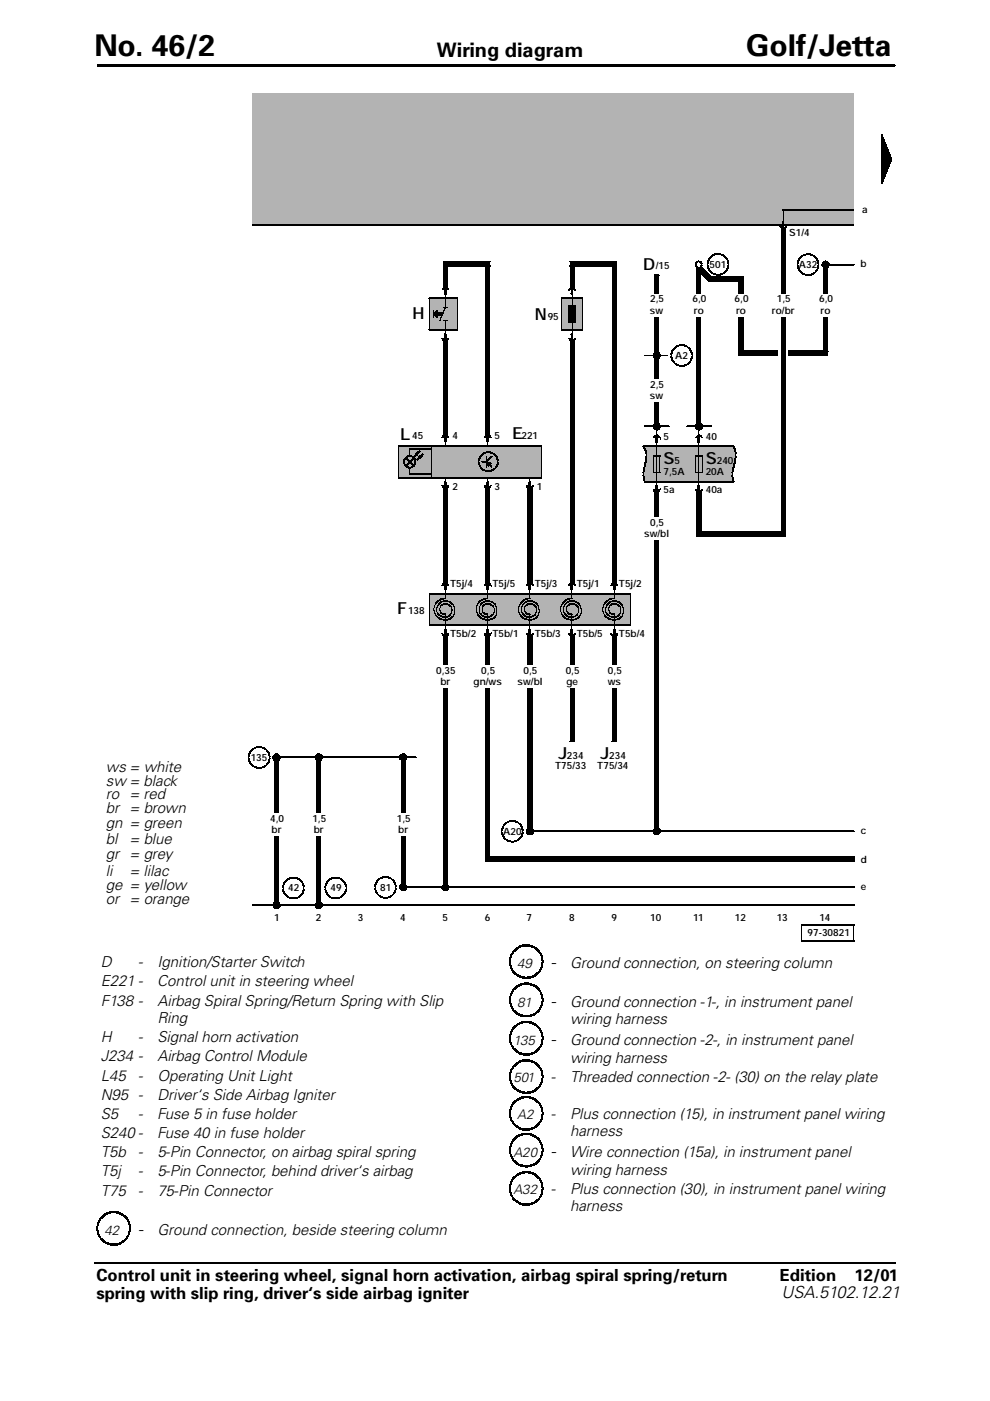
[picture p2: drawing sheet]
<svg xmlns="http://www.w3.org/2000/svg" width="210mm" height="297mm" viewBox="0 0 210 297" stroke-linecap="round" stroke-linejoin="round" font-family="sans-serif">
<defs><g id="words">
<g font-size="6.3">
<text x="20" y="11.9">No. 46/2</text>
<text x="158.2" y="11.9">Golf/Jetta</text>
</g>
<text font-size="4.2" x="92.6" y="12">Wiring diagram</text>
<g font-size="3.5">
<text x="136.4" y="57.2">D</text>
<text x="87.5" y="67.7">H</text>
<text x="113.4" y="67.8">N</text>
<text x="84.9" y="93.2">L</text>
<text x="108.6" y="93.2">E</text>
<text x="140.7" y="98.5">S</text>
<text x="149.6" y="98.5">S</text>
<text x="84.2" y="130.2">F</text>
<text x="118.4" y="160.9">J</text>
<text x="127.3" y="160.9">J</text>
<text x="116.8" y="205.3">-</text>
<text x="116.8" y="213.4">-</text>
<text x="116.8" y="221.6">-</text>
<text x="116.8" y="245.3">-</text>
<text x="29.3" y="261.9">-</text>
<text x="20.4" y="271.6">Control unit in steering wheel, signal horn activation, airbag spiral spring/return</text>
<text x="20.4" y="275.5">spring with slip ring, driver‘s side airbag igniter</text>
<text x="165.3" y="271.6">Edition</text>
<text x="165.7" y="275.3">USA.5102.12.21</text>
<text x="181.2" y="271.6">12/01</text>
</g>
<g font-size="3.2">
<text x="22.5" y="163.6">ws = white</text>
<text x="22.5" y="166.7">sw= black</text>
<text x="22.5" y="169.4">ro = red</text>
<text x="22.5" y="172.4">br = brown</text>
<text x="22.5" y="175.5">gn = green</text>
<text x="22.5" y="178.9">bl</text>
<text x="27.5" y="178.9">= blue</text>
<text x="22.5" y="182.2">gr = grey</text>
<text x="22.5" y="185.6">li</text>
<text x="27.5" y="185.6">= lilac</text>
<text x="22.5" y="188.7">ge = yellow</text>
<text x="22.5" y="191.7">or = orange</text>
<text x="21.4" y="205.1">D</text>
<text x="21.4" y="209.1">E221 -</text>
<text x="29.3" y="205.1">-</text>
<text x="33.4" y="209.1">Control unit in steering wheel</text>
<text x="33.4" y="205.1">Ignition/Starter Switch</text>
<text x="120.9" y="205.3">Ground connection, on steering column</text>
<text x="21.4" y="213.2">F138 -</text>
<text x="33.4" y="213.2">Airbag Spiral Spring/Return Spring with Slip</text>
<text x="120.9" y="213.4">Ground connection -1-, in instrument panel</text>
<text x="21.4" y="221">H</text>
<text x="29.3" y="221">-</text>
<text x="33.4" y="221">Signal horn activation</text>
<text x="33.4" y="216.9">Ring</text>
<text x="120.9" y="217.2">wiring harness</text>
<text x="120.9" y="221.6">Ground connection -2-, in instrument panel</text>
<text x="21.4" y="225">J234 -</text>
<text x="33.4" y="225">Airbag Control Module</text>
<text x="120.9" y="225.3">wiring harness</text>
<text x="21.4" y="229.1">L45</text>
<text x="21.4" y="233.2">N95 -</text>
<text x="29.3" y="229.1">-</text>
<text x="33.4" y="229.1">Operating Unit Light</text>
<text x="33.4" y="233.2">Driver‘s Side Airbag Igniter</text>
<text x="116.8" y="229.4">-</text>
<text x="120.9" y="229.4">Threaded connection -2- (30) on the relay plate</text>
<text x="21.4" y="237.2">S5</text>
<text x="29.3" y="237.2">-</text>
<text x="33.3" y="237.2">Fuse 5 in fuse holder</text>
<text x="116.8" y="237.2">-</text>
<text x="120.9" y="237.2">Plus connection (15), in instrument panel wiring</text>
<text x="21.4" y="241.3">S240-</text>
<text x="21.4" y="245.4">T5b</text>
<text x="29.3" y="245.4">-</text>
<text x="33.4" y="241.3">Fuse 40 in fuse holder</text>
<text x="33.4" y="245.4">5-Pin Connector, on airbag spiral spring</text>
<text x="120.9" y="240.9">harness</text>
<text x="120.9" y="245.3">Wire connection (15a), in instrument panel</text>
<text x="21.4" y="249.4">T5j</text>
<text x="29.3" y="249.4">-</text>
<text x="33.4" y="249.4">5-Pin Connector, behind driver‘s airbag</text>
<text x="120.9" y="249">wiring harness</text>
<text x="21.4" y="253.5">T75</text>
<text x="29.3" y="253.5">-</text>
<text x="33.4" y="253.5">75-Pin Connector</text>
<text x="116.8" y="253.2">-</text>
<text x="120.9" y="253.2">Plus connection (30), in instrument panel wiring</text>
<text x="120.9" y="256.8">harness</text>
<text x="33.4" y="261.9">Ground connection, beside steering column</text>
</g>
<g font-size="2.8">
<text x="109.6" y="205.3">49</text>
<text x="109.6" y="213.4">81</text>
<text x="108.9" y="221.6">135</text>
<text x="108.9" y="229.4">501</text>
<text x="109.6" y="237.2">A2</text>
<text x="108.9" y="245.3">A20</text>
<text x="108.9" y="253.2">A32</text>
<text x="22.1" y="261.9">42</text>
</g>
<g font-size="2.1">
<text x="182.8" y="45.1">a</text>
<text x="167.3" y="50">S1/4</text>
<text x="139" y="57.1">/15</text>
<text x="150.5" y="56.9">501</text>
<text x="169.4" y="56.8">A32</text>
<text x="182.5" y="56.7">b</text>
<text x="137.9" y="64.1">2,5</text>
<text x="146.8" y="64.1">6,0</text>
<text x="155.8" y="64.1">6,0</text>
<text x="164.7" y="64.1">1,5</text>
<text x="173.7" y="64.1">6,0</text>
<text x="116.1" y="67.8">95</text>
<text x="137.8" y="66.5">sw</text>
<text x="147.1" y="66.5">ro</text>
<text x="156.1" y="66.5">ro</text>
<text x="163.7" y="66.5">ro/br</text>
<text x="174" y="66.5">ro</text>
<text x="143.2" y="76.1">A2</text>
<text x="137.9" y="82.3">2,5</text>
<text x="137.8" y="84.7">sw</text>
<text x="87.4" y="93.1">45</text>
<text x="95.9" y="93.1">4</text>
<text x="104.9" y="93.1">5</text>
<text x="110.6" y="93.1">221</text>
<text x="140.7" y="93.3">5</text>
<text x="149.6" y="93.3">40</text>
<text x="140.7" y="100.6">7,5A</text>
<text x="143" y="98.5">5</text>
<text x="149.6" y="100.6">20A</text>
<text x="152" y="98.5">240</text>
<text x="95.9" y="103.8">2</text>
<text x="104.9" y="103.8">3</text>
<text x="113.8" y="103.8">1</text>
<text x="140.7" y="104.5">5a</text>
<text x="149.6" y="104.5">40a</text>
<text x="136.6" y="113.9">sw/bl</text>
<text x="137.9" y="111.6">0,5</text>
<text x="95.4" y="124.5">T5j/4</text>
<text x="104.4" y="124.5">T5j/5</text>
<text x="113.4" y="124.5">T5j/3</text>
<text x="122.3" y="124.5">T5j/1</text>
<text x="131.2" y="124.5">T5j/2</text>
<text x="86.5" y="130.2">138</text>
<text x="95.4" y="135.1">T5b/2</text>
<text x="104.4" y="135.1">T5b/1</text>
<text x="113.4" y="135.1">T5b/3</text>
<text x="122.3" y="135.1">T5b/5</text>
<text x="131.2" y="135.1">T5b/4</text>
<text x="92.5" y="142.9">0,35</text>
<text x="102" y="142.9">0,5</text>
<text x="111" y="142.9">0,5</text>
<text x="120" y="142.9">0,5</text>
<text x="128.9" y="142.9">0,5</text>
<text x="93.4" y="145.2">br</text>
<text x="100.4" y="145.2">gn/ws</text>
<text x="109.7" y="145.2">sw/bl</text>
<text x="120.1" y="145.2">ge</text>
<text x="128.9" y="145.2">ws</text>
<text x="53.1" y="161.3">135</text>
<text x="120.2" y="160.9">234</text>
<text x="129.2" y="160.9">234</text>
<text x="117.7" y="162.9">T75/33</text>
<text x="126.6" y="162.9">T75/34</text>
<text x="57.3" y="174.2">4,0</text>
<text x="57.6" y="176.6">br</text>
<text x="66.2" y="174.2">1,5</text>
<text x="66.5" y="176.6">br</text>
<text x="84.1" y="174.2">1,5</text>
<text x="84.5" y="176.6">br</text>
<text x="106.7" y="177">A20</text>
<text x="182.5" y="176.8">c</text>
<text x="182.5" y="182.9">d</text>
<text x="61.1" y="189">42</text>
<text x="70.1" y="189">49</text>
<text x="80.6" y="188.8">81</text>
<text x="182.5" y="188.6">e</text>
<text x="58.1" y="195.2">1</text>
<text x="67" y="195.2">2</text>
<text x="75.9" y="195.2">3</text>
<text x="84.9" y="195.2">4</text>
<text x="93.8" y="195.2">5</text>
<text x="102.8" y="195.2">6</text>
<text x="111.7" y="195.2">7</text>
<text x="120.7" y="195.2">8</text>
<text x="129.6" y="195.3">9</text>
<text x="137.9" y="195.3">10</text>
<text x="147" y="195.3">11</text>
<text x="155.8" y="195.3">12</text>
<text x="164.7" y="195.3">13</text>
<text x="173.7" y="195.3">14</text>
<text x="171.2" y="198.4">97-30821</text>
</g>
</g></defs>
<g fill="#b3b3b3">
<path d="M53.5 19.8h127.7v3.1h-127.7z"/>
<path d="M53.5 22.9h127.7v3.2h-127.7z"/>
<path d="M53.5 26.1h127.7v3.2h-127.7z"/>
<path d="M53.5 29.3h127.7v3.2h-127.7z"/>
<path d="M53.5 32.5h127.7v3.1h-127.7z"/>
<path d="M53.5 35.6h127.7v3.2h-127.7z"/>
<path d="M53.5 38.8h127.7v3.2h-127.7z"/>
<path d="M53.5 42h127.7v3.2h-127.7z"/>
<path d="M53.5 45.2h127.7v2.5h-127.7z"/>
</g>
<path d="M169.7 196.1h11.5M169.7 199.4h11.5M169.8 196.1h11.3M169.8 199.5h11.3M169.8 196h11.3M169.8 196.2h11.3M169.8 199.4h11.3M169.8 199.3h11.3M169.8 196.1v3.3M181.1 196.1v3.3" fill="none" stroke="#000" stroke-width=".21"/>
<path d="M169.8 196l.1 .1zM169.8 196.1h.1zM169.8 199.4l.1 .1zM169.8 196h.1zM169.8 199.5h.1zM181 196l.1 .1zM181 196.1h.2zM181 199.4l.1 .1zM181 196h.1zM181 199.5h.1z" fill="#000"/>
<path d="M84.5 94.5h30.2v6.8h-30.2z" fill="#b3b3b3"/>
<path d="M84.4 94.6h30.5M84.4 94.5h30.5M84.4 94.6h30.4M84.5 94.5h30.3M84.5 94.5v6.8M114.7 94.5v6.8M84.4 101.3h30.5M84.4 101.3h30.4M84.4 101.2h30.4M84.5 101.2h30.2" fill="none" stroke="#000" stroke-width=".21"/>
<path d="M84.4 94.5h.2zM114.7 94.5h.1zM114.7 94.5h.2zM84.4 101.3h.2zM114.7 101.3h.1z" fill="#000"/>
<g fill="#b3b3b3">
<path d="M103.3 95.9h.4z"/>
<path d="M103.2 95.9h.7z"/>
<path d="M103.1 95.9h.9z"/>
<path d="M103 95.9l1.1 .1z"/>
<path d="M102.9 96h1.2z"/>
<path d="M102.9 96h1.3z"/>
<path d="M102.8 96h1.4z"/>
<path d="M102.8 96h1.5z"/>
<path d="M102.7 96l1.7 .1z"/>
<path d="M102.7 96.1h1.7z"/>
<path d="M102.6 96.1h1.8z"/>
<path d="M102.6 96.1h1.9z"/>
</g>
<g fill="none" stroke="#b3b3b3" stroke-width=".21">
<path d="M101.6 97.6h3.9M101.6 98.2h3.9M101.6 97.5h3.9M101.6 98.3h3.9M101.6 97.4h3.9M101.6 98.4h3.9M101.6 97.3h3.9M101.6 98.5h3.9M101.6 97.2h3.8M101.6 98.5h3.8M101.7 97.2h3.7M101.7 98.6h3.7"/>
<path d="M101.7 97.1h3.7M101.7 98.7h3.7M101.7 97h3.6M101.7 98.7h3.6M101.8 97h3.5M101.8 98.8h3.5M101.8 96.9h3.5M101.8 98.9h3.5M101.8 96.8h3.4M101.9 96.8h3.3M101.9 99h3.3M101.9 96.7h3.3"/>
<path d="M101.9 99.1h3.3M101.9 96.7h3.2M102 99.1h3.1M102 96.6h3.1M102 99.2h3.1M102 99.2h3M102.1 96.5h2.9M102.1 99.3h2.9M102.1 99.3h2.8M102.2 96.4h2.7M102.2 99.4h2.7M102.2 96.4h2.6"/>
<path d="M102.3 99.4h2.5M102.3 96.3h2.5M102.3 99.5h2.4M102.4 96.3h2.3M102.4 99.5h2.3M102.4 96.2h2.2M102.5 99.6h2.1M102.5 96.2h2.1"/>
</g>
<path d="M101.5 97.9h4" fill="none" stroke="#b3b3b3" stroke-width=".42"/>
<g fill="#b3b3b3">
<path d="M102.6 99.6h1.9z"/>
<path d="M102.6 99.6l1.9 .1z"/>
<path d="M102.7 99.7h1.7z"/>
<path d="M102.7 99.7h1.6z"/>
<path d="M102.8 99.7h1.5z"/>
<path d="M102.8 99.7l1.4 .1z"/>
<path d="M102.9 99.8h1.3z"/>
<path d="M103 99.8h1.1z"/>
<path d="M103.1 99.8h.9z"/>
<path d="M103.2 99.8l.7 .1z"/>
<path d="M103.3 99.9h.5z"/>
</g>
<g fill="#000">
<path d="M101.4 97.7h.3zM101.4 97.7h.2zM101.4 97.7l.2 .1zM101.4 97.8h.2zM101.4 97.8l.2 .1zM101.4 97.9h.2zM101.4 97.9l.2 .1zM101.4 98h.2zM101.4 98l.2 .1zM101.4 98.1h.2zM101.4 98.1h.3zM101.5 97.5h.2z"/>
<path d="M101.5 97.5l.2 .1zM101.5 97.6h.2zM101.5 97.6l.2 .1zM101.5 97.7h.2zM101.5 98.1h.2zM101.5 98.1l.2 .1zM101.5 98.2h.2zM101.5 97.4h.2zM101.5 97.4l.2 .1zM101.5 98.2l.2 .1zM101.5 98.3h.2zM101.5 98.3l.2 .1z"/>
<path d="M101.5 98.4h.2zM101.5 97.3h.2zM101.5 97.3l.2 .1zM101.5 98.4l.2 .1zM101.5 98.5h.2zM101.5 97.2h.3zM101.5 97.2l.3 .1zM101.5 98.5l.3 .1zM101.6 97.2h.2zM101.6 98.6h.2zM101.6 97.1h.2zM101.6 97.1l.2 .1z"/>
<path d="M101.6 98.6l.2 .1zM101.6 98.7h.2zM101.6 97h.3zM101.6 97l.3 .1zM101.6 98.7l.3 .1zM101.6 98.8h.3zM101.7 96.9l.2 .1zM101.7 97h.2zM101.7 98.8h.2zM101.7 96.9h.2zM101.7 98.8l.2 .1zM101.7 98.9h.2z"/>
<path d="M101.7 96.8l.3 .1zM101.7 96.8h.3zM101.7 98.9h.3zM101.7 98.9l.3 .1zM101.7 99h.3zM101.8 96.7l.2 .1zM101.8 96.8h.2zM101.8 99h.2zM101.8 96.7h.2zM101.8 99l.2 .1zM101.8 96.7h.3zM101.8 99.1h.3z"/>
<path d="M101.9 96.6l.2 .1zM101.9 99.1l.2 .1zM101.9 96.6h.3zM101.9 99.2h.3zM101.9 96.5l.3 .1zM101.9 99.2l.3 .1zM102 96.5h.2zM102 99.3h.2zM102 96.5h.3zM102 99.3h.3zM102 96.4l.3 .1zM102 96.4h.3z"/>
<path d="M102 99.3l.3 .1zM102 96.4h.4zM102 99.4h.4zM102.1 96.4h.3zM102.1 99.4h.3zM102.1 97.9h1.1zM102.1 96.3l.3 .1zM102.1 99.4l.3 .1zM102.1 97.8l1 .1zM102.1 97.9h1zM102.1 96.3h.4zM102.1 97.8h1z"/>
<path d="M102.1 97.9l1 .1zM102.2 99.5h.3zM102.2 97.8h.9zM102.2 96.3h.3zM102.2 98h.9zM102.2 96.3h.4zM102.2 99.5h.4zM102.2 96.2l.4 .1zM102.2 99.5l.4 .1zM102.3 96.2h.4zM102.3 99.6h.4zM102.3 96.1l.5 .1z"/>
<path d="M102.4 99.6h.4zM102.4 96.1h.4zM102.4 99.6l.4 .1zM102.4 96.1h.5zM102.4 99.7h.5zM102.4 99.7h.6zM102.5 96.1h.5zM102.5 99.7h.6zM102.5 96l.6 .1zM102.5 99.7h.7zM102.6 96h.5zM102.6 99.7l.7 .1z"/>
<path d="M102.6 96h.7zM102.6 99.8h1.9zM102.6 96h.8zM102.7 99.8h1.7zM102.7 96h1.7zM102.7 95.9l1.7 .1zM102.8 95.9h1.5zM102.8 99.8l1.5 .1zM102.8 99.9h1.5zM102.8 95.9h1.4zM102.9 95.9h1.3zM102.9 99.9h1.3z"/>
<path d="M102.9 95.9h1.2zM103 99.9h1.1zM103 96.7h.1zM103 96.7l.2 .1zM103 99h.1zM103 99l.1 .1zM103 95.8l1.1 .1zM103.1 95.8h.9zM103.1 97.8h.3zM103.1 98h.3zM103.1 98h.4zM103.1 99.9l.9 .1z"/>
<path d="M103.1 97.8l.3 .1zM103.1 97.9h.2zM103.1 97.9l.2 .1zM103.1 98h.2zM103.1 98l.3 .1zM103.1 97.9l.3 .1zM103.1 98h.5zM103.1 98l.5 .1zM103.1 98.1h.3zM103.1 98.1h.6zM103.2 97.7l.3 .1zM103.2 98.1h.3z"/>
<path d="M103.2 97.9h.1zM103.2 97.9l.1 .1zM103.2 98.1h.2zM103.2 95.8h.7zM103.2 97.7h.3zM103.2 98.1h.6zM103.2 98.1l.2 .1zM103.2 98.1l.3 .1zM103.2 98.2h.2zM103.2 98.2h.3zM103.3 97.7h.2zM103.3 98.2h.2z"/>
<path d="M103.3 98.1h.1zM103.3 98.2l.2 .1zM103.3 98.3h.2zM103.3 100h.5zM103.3 97.6l.3 .1zM103.3 98.2h.3zM103.3 98.1h.2zM103.3 98.1h.3zM103.3 97.6h.3zM103.3 98.1h.5zM103.3 98.1h.4zM103.3 98.1l.4 .1z"/>
<path d="M103.3 98.3l.2 .1zM103.3 98.4h.2zM103.3 98.2l.3 .1zM103.3 98.2h.5zM103.3 98.2h.6zM103.3 95.8h.2zM103.3 98.3h.3zM103.3 98.1l.6 .1zM103.3 98.2h.7zM103.3 98.4l.3 .1zM103.4 97.5l.3 .1zM103.4 98.3h.3z"/>
<path d="M103.4 98.2l.6 .1zM103.4 98.3h.6zM103.4 98.5h.2zM103.4 97.5h.3zM103.4 98.3h.5zM103.4 98.3l.3 .1zM103.4 98.2h.5zM103.4 98.3l.5 .1zM103.4 98.4h.5zM103.4 98.5l.2 .1zM103.4 98.6h.2zM103.4 98.4h.3z"/>
<path d="M103.4 98.6h.3zM103.4 98.4l.4 .1zM103.4 98.6l.3 .1zM103.5 97.4l.3 .1zM103.5 98.4h.3zM103.5 98.2h.4zM103.5 98.5h.3zM103.5 98.7h.2zM103.5 97.4h.3zM103.5 98.7l.2 .1zM103.5 98.4l.3 .1zM103.5 98.5l.3 .1z"/>
<path d="M103.5 98.6h.3zM103.5 98.8h.2zM103.5 98.8h.3zM103.5 98.6h.2zM103.5 98.7h.3zM103.5 98.7l.3 .1zM103.5 95.8h.2zM103.5 98.5h.4zM103.5 98.6l.2 .1zM103.6 97.3l.3 .1zM103.6 98.5h.3zM103.6 98.7h.1z"/>
<path d="M103.6 98.7h.2zM103.6 97.3h.3zM103.6 98.2h.3zM103.6 98.6h.3zM103.6 98.6l.2 .1zM103.6 98.8l.1 .1zM103.6 98.5l.3 .1zM103.6 98.2l.3 .1zM103.7 97.3h.2zM103.7 98.5l.2 .1zM103.7 98.6h.2zM103.7 97.2l.3 .1z"/>
<path d="M103.7 98.6h.3zM103.7 98.5h.2zM103.7 96h.7zM103.7 97.2h.3zM103.7 98.3h.2zM103.7 98.5h.3zM103.7 98.6l.3 .1zM103.7 98.4l.3 .1zM103.8 99.7l.7 .1zM103.8 97.1l.3 .1zM103.8 98.7h.3zM103.8 98.4h.2z"/>
<path d="M103.8 97.1h.3zM103.8 98.4h.3zM103.8 98.7l.3 .1zM103.8 98.3l.3 .1zM103.8 96h.7zM103.8 98.8h.3zM103.8 98.3h.3zM103.9 97l.3 .1zM103.9 98.8h.3zM103.9 98.3h.2zM103.9 97h.3zM103.9 98.2l.2 .1z"/>
<path d="M103.9 99.7h.7zM103.9 98.2h.2zM103.9 98.8l.3 .1zM103.9 96h.6zM103.9 98.9h.3zM104 96.9l.3 .1zM104 98.9h.3zM104 96.9h.3zM104 96l.6 .1zM104 99.7h.6zM104 98.9l.3 .1zM104.1 96.8l.3 .1z"/>
<path d="M104.1 99h.2zM104.1 99.7h.5zM104.1 96.8h.3zM104.1 96.1h.5zM104.1 99l.2 .1zM104.2 96.1h.4zM104.2 99.7h.5zM104.2 96.7l.2 .1zM104.2 96.7h.2zM104.2 96.1h.5zM104.2 99.6l.5 .1zM104.3 96.1h.4z"/>
<path d="M104.3 99.6h.4zM104.3 96.1l.4 .1zM104.3 99.6h.5zM104.4 96.2h.4zM104.4 99.6h.4zM104.5 99.5l.4 .1zM104.5 96.2l.4 .1zM104.5 99.5h.4zM104.5 96.3h.4zM104.6 99.5h.3zM104.6 96.3h.3zM104.6 99.4l.4 .1z"/>
<path d="M104.6 96.3l.4 .1zM104.7 96.4h.3zM104.7 99.4h.3zM104.7 99.4h.4zM104.7 96.4h.4zM104.8 96.4h.3zM104.8 99.3l.3 .1zM104.8 96.4l.3 .1zM104.8 99.3h.3zM104.8 96.5h.3zM104.9 96.5h.2zM104.9 96.5l.3 .1z"/>
<path d="M104.9 99.2l.3 .1zM104.9 96.6h.3zM104.9 99.2h.3zM105 96.6l.2 .1zM105 99.1l.2 .1zM105 96.7h.3zM105 99.1h.3zM105 99l.3 .1zM105.1 96.7h.2zM105.1 96.7l.2 .1zM105.1 99h.2zM105.1 96.8h.2z"/>
<path d="M105.1 96.8h.3zM105.1 98.9l.3 .1zM105.1 96.8l.3 .1zM105.1 98.9h.3zM105.2 96.9h.2zM105.2 98.9h.2zM105.2 98.8l.2 .1zM105.2 96.9l.2 .1zM105.2 97h.2zM105.2 98.8h.2zM105.2 97h.3zM105.2 98.8h.3z"/>
<path d="M105.2 97l.3 .1zM105.2 98.7h.3zM105.2 98.7l.3 .1zM105.3 97.1h.2zM105.3 98.7h.2zM105.3 97.1l.2 .1zM105.3 98.6h.2zM105.3 98.6l.2 .1zM105.3 97.2h.2zM105.3 97.2l.2 .1zM105.3 97.3h.3zM105.3 98.5h.3z"/>
<path d="M105.3 98.5l.2 .1zM105.3 97.3l.3 .1zM105.3 98.4h.3zM105.3 98.4l.3 .1zM105.4 97.4h.2zM105.4 98.4h.2zM105.4 97.4l.2 .1zM105.4 97.5h.2zM105.4 98.2l.2 .1zM105.4 98.3h.2zM105.4 98.3l.2 .1zM105.4 97.5l.2 .1z"/>
<path d="M105.4 97.6h.2zM105.4 97.6l.2 .1zM105.4 97.7h.2zM105.4 98.1h.2zM105.4 98.1l.2 .1zM105.4 98.2h.2zM105.4 97.7l.2 .1zM105.4 97.8h.2zM105.4 97.8l.2 .1zM105.4 97.9h.2zM105.4 97.9l.2 .1zM105.4 98h.2z"/>
<path d="M105.4 98l.2 .1z"/>
</g>
<path d="M103.1 96.8v2.2" fill="none" stroke="#000" stroke-width=".21"/>
<path d="M91.2 125.9h42.4v6.7h-42.4z" fill="#b3b3b3"/>
<path d="M91.1 125.9h42.6M91.1 132.6h42.6M91.1 132.7h42.6M91.1 132.5h42.5M91.1 126h42.5M91.2 125.9v6.7M91.2 125.8h42.4M112.4 130.2v2.4M121.3 130.2v2.4M133.6 125.9v6.7" fill="none" stroke="#000" stroke-width=".21"/>
<g fill="#000">
<path d="M91.1 125.8l.1 .1zM91.1 125.9h.2zM91.1 132.6l.1 .1zM91.1 125.8h.1zM91.1 132.7h.1zM91.9 129l.2 .1zM91.9 129.1h.2v.2h-.2zM91.9 129.2h.2v.1h-.2zM91.9 129.3l.2 .1zM91.9 128.9h.2zM91.9 128.9l.2 .1zM91.9 129.3h.2z"/>
<path d="M91.9 129.1l.2 .1zM91.9 129.4l.2 .1zM91.9 129.5h.2zM91.9 128.8h.2zM91.9 128.8l.2 .1zM91.9 129.5l.2 .1zM91.9 129.6h.2zM92 128.7h.2zM92 128.7l.1 .1zM92 129.6l.1 .1zM92 129.7h.2zM92 128.6h.2z"/>
<path d="M92 128.6l.2 .1zM92 129.7l.2 .1zM92 129.8h.2zM92 128.5l.2 .1zM92 129.8l.2 .1zM92 128.5h.2zM92 129.9h.2zM92.1 128.4h.1zM92.1 128.4l.1 .1zM92.1 129.9l.1 .1zM92.1 128.3l.2 .1zM92.1 130h.1z"/>
<path d="M92.1 130h.2zM92.1 128.3h.2zM92.1 130l.2 .1zM92.1 130.1h.2zM92.1 128.2l.2 .1zM92.1 130.1l.2 .1zM92.2 128.2h.2zM92.2 130.2h.2zM92.2 128.1l.2 .1zM92.2 128.1h.2zM92.2 130.2l.2 .1zM92.2 130.3h.2z"/>
<path d="M92.2 128l.2 .1zM92.2 128h.3zM92.2 128h.2zM92.2 130.3l.3 .1zM92.3 128h.2zM92.3 130.4h.2zM92.3 127.9l.2 .1zM92.3 127.9h.2zM92.3 130.4l.2 .1zM92.3 130.5h.2zM92.3 130.5h.3zM92.4 127.8l.2 .1z"/>
<path d="M92.4 127.9h.2zM92.4 130.5h.2zM92.4 127.8h.2zM92.4 130.5l.2 .1zM92.4 130.6h.2zM92.4 127.7l.3 .1zM92.4 130.6h.3zM92.5 127.7h.2zM92.5 130.6l.2 .1zM92.5 130.7h.2zM92.5 127.6l.3 .1zM92.5 130.7h.3z"/>
<path d="M92.5 129.2h.2zM92.5 129.2h.2v.2h-.2zM92.5 129.4l.2 .1zM92.5 129.5h.2zM92.5 127.6h.3zM92.5 129l.2 .1zM92.5 129.1l.2 .1zM92.5 129.4l.1 .1zM92.5 129.3l.1 .1zM92.5 129.5l.2 .1zM92.5 129.6h.2zM92.5 130.7l.3 .1z"/>
<path d="M92.5 128.9l.2 .1zM92.5 129h.2zM92.5 129.6l.2 .1zM92.5 129.7h.2zM92.6 127.6h.2zM92.6 130.8h.2zM92.6 128.8l.2 .1zM92.6 128.9h.1zM92.6 129.7h.1zM92.6 129.7l.2 .1zM92.6 128.8h.2zM92.6 129.8h.2z"/>
<path d="M92.6 127.5l.3 .1zM92.6 130.8h.3zM92.6 128.7h.2zM92.6 128.7l.2 .1zM92.6 129.8l.2 .1zM92.6 127.5h.3zM92.6 128.6l.2 .1zM92.6 129.9h.2zM92.6 130.8l.3 .1zM92.6 128.6h.2zM92.6 129.9l.2 .1zM92.6 130h.3z"/>
<path d="M92.7 127.5h.2zM92.7 130.9h.2zM92.7 128.5l.2 .1zM92.7 128.6h.1zM92.7 130h.2zM92.7 127.5h.3zM92.7 130.9h.3zM92.7 128.5h.2zM92.7 127.4l.3 .1zM92.7 128.4l.2 .1zM92.7 130l.2 .1zM92.7 130.1h.2z"/>
<path d="M92.7 127.4h.3zM92.7 128.4h.2zM92.7 130.1h.3zM92.8 127.4h.2zM92.8 130.9l.3 .1zM92.8 128.3l.2 .1zM92.8 128.4h.1zM92.8 130.1h.2zM92.8 127.4h.3zM92.8 128.3h.2zM92.8 130.1l.2 .1zM92.8 130.2h.2z"/>
<path d="M92.8 131h.3zM92.8 127.3l.3 .1zM92.8 128.2l.2 .1zM92.8 127.3h.4zM92.8 131h.4zM92.8 128.2h.2zM92.8 130.2h.3zM92.9 127.3h.3zM92.9 128.2h.2zM92.9 130.2l.2 .1zM92.9 130.3h.2zM92.9 131l.3 .1z"/>
<path d="M92.9 128.1l.2 .1zM92.9 131.1h.3zM92.9 128.1h.2zM92.9 130.3h.3zM92.9 127.3h.4zM92.9 131.1h.4zM92.9 128.1h.3zM92.9 130.3l.3 .1zM92.9 127.2l.4 .1zM92.9 128l.3 .1zM92.9 130.4h.3zM93 131.1h.3z"/>
<path d="M93 128h.2zM93 130.4h.2zM93 127.2h.3zM93 131.1h.4zM93 130.4h.3zM93 127.2h.4zM93 128h.3zM93 131.1l.4 .1zM93 127.9l.3 .1zM93 130.4l.3 .1zM93 127.9h.3zM93 130.5h.4z"/>
<path d="M93.1 127.2h.4zM93.1 131.2h.4zM93.1 127.9h.2zM93.1 130.5h.3zM93.1 127.1l.4 .1zM93.1 127.9h.3zM93.1 131.2h.5zM93.1 127.8l.3 .1zM93.1 130.5h.4zM93.2 127.1h.4zM93.2 127.8h.2zM93.2 131.2h.5z"/>
<path d="M93.2 127.8h.3zM93.2 130.5l.3 .1zM93.2 129h.2zM93.2 129l.1 .1zM93.2 129.1h.1v.2h-.1zM93.2 129.3h.2zM93.2 130.6h.4zM93.2 128.9h.2zM93.2 128.9l.2 .1zM93.2 129.1l.1 .1zM93.2 129.3l.2 .1zM93.2 129.4h.2z"/>
<path d="M93.2 127.1h.5zM93.2 131.2l.5 .1zM93.2 128.8h.2zM93.2 128.8l.2 .1zM93.2 129.4l.2 .1zM93.2 129.5h.2zM93.2 127.7l.4 .1zM93.2 128.7l.2 .1zM93.2 129.5l.2 .1zM93.2 129.6h.2zM93.3 127.1h.4zM93.3 131.3h.6z"/>
<path d="M93.3 130.6h.4zM93.3 128.7h.2zM93.3 128.7h.1zM93.3 129.6l.2 .1zM93.3 127.7h.3zM93.3 128.6h.2zM93.3 128.6l.2 .1zM93.3 129.7h.2zM93.3 127l.5 .1zM93.3 127.7h.4zM93.3 130.6l.4 .1zM93.3 129.7l.2 .1z"/>
<path d="M93.3 131.3h.7zM93.3 130.7h.5zM93.3 128.5l.2 .1zM93.3 129.8h.2zM93.3 127h.6zM93.3 128.5h.3zM93.3 129.8h.3zM93.4 131.3h1zM93.4 127.6l.3 .1zM93.4 130.7h.5zM93.4 128.5h.2zM93.4 129.8h.2z"/>
<path d="M93.4 129.8l.2 .1zM93.4 127.6h.4zM93.4 128.4l.2 .1zM93.4 129.9h.2zM93.4 127h.6zM93.4 130.7h.6zM93.4 128.4h.3zM93.4 128.4h.2zM93.4 131.3h1.1zM93.4 127.6h.5zM93.4 129.9l.3 .1zM93.4 130h.3z"/>
<path d="M93.5 127h.7zM93.5 130.7h.6zM93.5 128.4h.2zM93.5 130h.2zM93.5 127.6h.5zM93.5 128.3l.2 .1zM93.5 131.3l1 .1zM93.5 130.7l.9 .1zM93.5 128.3h.3zM93.5 130h.3zM93.5 126.9l1 .1zM93.5 127.6h.6z"/>
<path d="M93.5 130l.3 .1zM93.5 130.1h.4zM93.6 131.4h.9zM93.6 127.5l.7 .1zM93.6 130.8h.9zM93.6 128.3h.3zM93.6 130.1h.3zM93.6 126.9h.9zM93.6 128.2l.3 .1zM93.6 127.5h.7zM93.6 128.2h.4zM93.6 130.1h.5z"/>
<path d="M93.6 130.1l.9 .1zM93.7 130.8h.8zM93.7 128.2h.4zM93.7 130.2h.8zM93.7 127.5l.6 .1zM93.7 127.6h.5zM93.7 127.6h.3zM93.7 126.9h.8zM93.7 131.4h.8zM93.7 127.5h.6zM93.7 127.5h1.6zM93.7 127.6h.2z"/>
<path d="M93.7 128.1l.6 .1zM93.7 127.5h1.5zM93.8 127.5h.5zM93.8 128.1h1zM93.8 126.9h.7zM93.8 130.2h.7zM93.8 131.4l.7 .1zM93.8 130.8l.7 .1zM93.8 127.5h1.3zM93.8 127.4l.5 .1zM93.8 130.2l.7 .1zM93.9 128.1h.9z"/>
<path d="M93.9 126.8l.6 .1zM93.9 127.4l1.2 .1zM93.9 128l.9 .1zM93.9 130.3h.5zM93.9 127.4h.4zM93.9 130.9h.6zM94 131.5h.5zM94 128h.8zM94 126.8h.5zM94 127.4h1zM94 130.3h.3zM94 127.4h.3z"/>
<path d="M94 130.9h.5zM94.1 128h.6zM94.1 126.8h.3zM94.1 127.4h.8zM94.2 128h.4zM94.3 130.1h.2zM94.3 127.4h.4zM94.3 131.4h.9zM94.3 131.4h.8zM94.3 130.8h.7zM94.3 130.8h.6zM94.3 130.8l.6 .1z"/>
<path d="M94.4 131.3h.9zM94.4 131.3l.9 .1zM94.4 131.4l.6 .1zM94.4 131.5h.4zM94.4 130.8h.7zM94.4 130.8h.6zM94.4 130.9h.4zM94.4 130.9h.3zM94.4 131.3h1zM94.4 130.7l.7 .1zM94.5 128.1l.3 .1zM94.6 130.7h.5z"/>
<path d="M94.7 128.2h.1zM94.7 128.1h.3zM94.7 128.1h.4zM94.7 127.5l.7 .1zM94.7 128h.2zM94.7 128l.2 .1zM94.7 128.1l.4 .1zM94.7 128.2h.5zM94.7 130.7h.5zM94.8 131.3h.6zM94.8 128.2h.4zM94.8 127.6h.6z"/>
<path d="M94.8 130.7h.4zM94.9 130.7h.3zM94.9 128.2h.4zM94.9 131.3h.6zM94.9 130.6l.4 .1zM94.9 128.2l.4 .1zM94.9 127.6h.6zM95 130.6h.3zM95 128.3h.4zM95 127.6h.5zM95 131.2l.5 .1zM95 130.6h.4z"/>
<path d="M95.1 128.3h.3zM95.1 130.5l.3 .1zM95.1 127.6h.4zM95.1 131.2h.4zM95.1 130.5h.3zM95.1 128.3l.4 .1zM95.2 127.6l.4 .1zM95.2 131.2h.4zM95.2 128.4h.3zM95.2 130.5h.3zM95.2 127.7h.4zM95.2 130.4l.3 .1z"/>
<path d="M95.3 127.7h.4zM95.3 131.2h.4zM95.3 130.4h.2zM95.3 128.4h.3zM95.3 128.4l.3 .1zM95.3 130.4h.3zM95.3 128.5h.3zM95.3 131.1l.4 .1zM95.4 128.5h.2zM95.4 127.7l.3 .1zM95.4 130.3l.2 .1zM95.4 131.1h.3z"/>
<path d="M95.4 130.3h.2zM95.4 127.8h.3zM95.4 128.5l.3 .1zM95.4 128.6h.3zM95.4 127.8h.4zM95.4 131.1h.4zM95.4 130.2l.3 .1zM95.5 128.6h.2zM95.5 127.8h.3zM95.5 130.2h.2zM95.5 131.1h.3zM95.5 128.6l.2 .1z"/>
<path d="M95.5 130.1l.2 .1zM95.5 128.7h.2zM95.5 130.2l.2 .1zM95.5 131l.3 .1zM95.5 130.1h.2zM95.5 128.7h.3zM95.5 127.8l.3 .1zM95.5 131h.3zM95.6 128.7h.2zM95.6 130l.2 .1zM95.6 127.9h.3zM95.6 128.7l.2 .1z"/>
<path d="M95.6 128.8h.2zM95.6 130h.2zM95.6 131h.3zM95.6 128.8l.2 .1zM95.6 129.9l.2 .1zM95.6 130.9l.3 .1zM95.7 128.9h.1zM95.7 129.8l.1 .1zM95.7 129.9h.1zM95.7 127.9h.2zM95.7 128.9l.2 .1zM95.7 129.8h.2z"/>
<path d="M95.7 129.8h.1zM95.7 127.9l.2 .1zM95.7 130.9h.2zM95.7 129h.2zM95.7 129.7l.2 .1zM95.7 129l.2 .1zM95.7 129.1h.2zM95.7 129.6l.2 .1zM95.7 129.7h.2zM95.7 128h.3zM95.7 130.9h.3zM95.7 129.1l.2 .1z"/>
<path d="M95.7 129.2h.2zM95.7 129.5h.2zM95.7 129.5l.2 .1zM95.8 129.2h.1v.3h-.1zM95.8 128h.2zM95.8 130.8l.2 .1zM95.8 130.8h.2zM95.8 128l.2 .1zM95.8 130.8h.3zM95.8 128.1h.3zM95.9 128.1h.2zM95.9 130.7l.2 .1z"/>
<path d="M95.9 128.1l.2 .1zM95.9 128.2h.2zM95.9 130.7h.2zM95.9 128.2h.3zM95.9 130.6l.3 .1zM96 128.2l.2 .1zM96 130.6h.2zM96 128.3h.2zM96 130.5l.2 .1zM96 128.3l.2 .1zM96 130.5h.2zM96.1 128.4h.1z"/>
<path d="M96.1 128.4h.2zM96.1 130.5h.2zM96.1 130.5h.1zM96.1 130.4l.2 .1zM96.1 128.4l.2 .1zM96.1 130.4h.2zM96.1 128.5h.2zM96.1 128.5l.2 .1zM96.1 130.3h.2zM96.1 130.3l.2 .1zM96.2 128.6h.2zM96.2 130.2l.2 .1z"/>
<path d="M96.2 128.6l.2 .1zM96.2 130.2h.2zM96.2 128.7h.2zM96.2 128.7l.2 .1zM96.2 128.8h.2zM96.2 130.1l.2 .1zM96.2 128.8l.2 .1zM96.2 128.9h.2zM96.2 130l.2 .1zM96.2 130.1h.2zM96.2 128.9l.2 .1zM96.2 129h.2z"/>
<path d="M96.2 129.9l.2 .1zM96.2 130h.2zM96.3 128.9h.1zM96.3 128.9l.2 .1zM96.3 129l.1 .1zM96.3 129.1l.2 .1zM96.3 129.8h.2zM96.3 129.8l.1 .1zM96.3 129h.2zM96.3 129l.2 .1zM96.3 129.2h.2v.2h-.2zM96.3 129.4h.2z"/>
<path d="M96.3 129.6h.2zM96.3 129.6h.2v.2h-.2zM96.3 129.2l.2 .1zM96.3 129.4l.2 .2zM96.3 129.3h.2v.3h-.2zM96.4 129.6l.1 .1zM100.9 129l.2 .1zM100.9 129.1h.2v.2h-.2zM100.9 129.2h.2v.1h-.2zM100.9 129.3l.2 .1zM100.9 128.9h.2zM100.9 128.9l.2 .1z"/>
<path d="M100.9 129.3h.1zM100.9 129.1l.1 .1zM100.9 129.4l.2 .1zM100.9 129.5h.2zM100.9 128.7l.2 .1zM100.9 128.8l.2 .1zM100.9 129.5l.2 .1zM100.9 129.6h.2zM101 128.7h.2zM101 128.7h.1zM101 129.6l.1 .1zM101 129.7h.2z"/>
<path d="M101 128.6h.2zM101 128.6l.2 .1zM101 129.7l.2 .1zM101 129.8h.2zM101 128.5l.2 .1zM101 129.8l.2 .1zM101 128.4l.2 .1zM101 128.5h.2zM101 129.9h.2zM101 128.4h.2zM101 129.9l.2 .1zM101.1 128.3l.2 .1z"/>
<path d="M101.1 130h.1zM101.1 130h.2zM101.1 128.3h.2zM101.1 130l.2 .1zM101.1 128.2l.2 .1zM101.1 130.1h.2zM101.1 128.2h.2zM101.1 130.1l.2 .1zM101.2 128.2h.1zM101.2 130.2h.1zM101.2 128.1l.2 .1zM101.2 130.2h.2z"/>
<path d="M101.2 128.1h.2zM101.2 130.2l.2 .1zM101.2 130.3h.2zM101.2 128h.2zM101.2 128l.2 .1zM101.2 128h.3zM101.2 130.3l.3 .1zM101.3 128h.2zM101.3 130.4h.2zM101.3 127.9h.2zM101.3 127.9l.2 .1zM101.3 130.4l.2 .1z"/>
<path d="M101.3 130.5h.2zM101.3 130.5h.3zM101.3 127.8h.3zM101.3 127.8l.3 .1zM101.4 127.8h.2zM101.4 130.5h.2zM101.4 130.5l.2 .1zM101.4 130.6h.2zM101.4 127.7l.2 .1zM101.4 127.7h.3zM101.4 130.6h.3zM101.5 127.7h.2z"/>
<path d="M101.5 130.6l.2 .1zM101.5 130.7h.2zM101.5 127.6h.2zM101.5 127.6l.2 .1zM101.5 129.2h.2zM101.5 129.2h.2v.2h-.2zM101.5 129.4l.2 .1zM101.5 129.5h.2zM101.5 127.6h.3zM101.5 130.7h.3zM101.5 129l.2 .1zM101.5 129.1l.2 .1z"/>
<path d="M101.5 129.4l.1 .1zM101.5 129.3l.1 .1zM101.5 129.5l.2 .1zM101.5 129.6h.2zM101.5 130.7l.3 .1zM101.5 128.9l.2 .1zM101.5 129h.2zM101.5 129.6l.2 .1zM101.5 129.7h.2zM101.6 127.6h.2zM101.6 130.8h.2zM101.6 128.8l.1 .1z"/>
<path d="M101.6 128.9h.1zM101.6 129.7h.1zM101.6 129.7l.1 .1zM101.6 127.5l.2 .1zM101.6 128.7l.2 .1zM101.6 128.8h.1zM101.6 129.8h.1zM101.6 129.8h.2zM101.6 127.5h.3zM101.6 130.8h.3zM101.6 128.7h.2zM101.6 129.8l.2 .1z"/>
<path d="M101.6 128.6h.2zM101.6 128.6l.2 .1zM101.6 129.9h.2zM101.6 130.8l.3 .1zM101.6 129.9l.2 .1zM101.7 127.5h.2zM101.7 130.9h.2zM101.7 128.5h.2zM101.7 128.5l.1 .1zM101.7 130h.2zM101.7 127.4l.3 .1zM101.7 130.9h.3z"/>
<path d="M101.7 128.4l.2 .1zM101.7 130l.2 .1zM101.7 127.4h.3zM101.7 128.4h.2zM101.7 130.1h.2zM101.7 130.9l.4 .1zM101.7 128.3l.2 .1zM101.7 130.1h.3zM101.7 130.1l.3 .1zM101.8 128.3h.2zM101.8 130.2h.2zM101.8 127.3l.3 .1z"/>
<path d="M101.8 131h.3zM101.8 128.2l.2 .1zM101.8 127.3h.3zM101.8 128.2h.2zM101.8 127.3h.4zM101.8 131h.4zM101.8 130.2l.3 .1zM101.9 127.3h.3zM101.9 131l.3 .1zM101.9 128.1l.2 .1zM101.9 128.2h.2zM101.9 130.3h.2z"/>
<path d="M101.9 128.1h.2zM101.9 131.1h.3zM101.9 130.3l.3 .1zM101.9 127.2l.4 .1zM101.9 131.1h.4zM101.9 128l.3 .1zM101.9 130.4h.3zM101.9 127.2h.4zM101.9 128h.3zM102 131.1h.3zM102 128h.2zM102 130.4h.2z"/>
<path d="M102 127.2h.3zM102 131.1h.4zM102 130.4h.3zM102 127.2h.4zM102 127.9l.3 .1zM102 130.4l.3 .1zM102 131.1l.4 .1zM102 127.9h.3zM102 130.5h.3zM102.1 131.2h.4zM102.1 127.9h.2zM102.1 130.5h.3z"/>
<path d="M102.1 127.1l.4 .1zM102.1 127.1h.4zM102.1 127.8l.3 .1zM102.1 131.2h.5zM102.1 127.8h.3zM102.1 130.5l.4 .1zM102.2 127.1h.4zM102.2 127.8h.2zM102.2 131.2h.5zM102.2 127.8h.3zM102.2 130.6h.3zM102.2 129h.2z"/>
<path d="M102.2 129l.1 .1zM102.2 129.1h.1v.2h-.1zM102.2 129.3h.2zM102.2 130.6h.4zM102.2 128.9h.2zM102.2 128.9l.2 .1zM102.2 129.1l.1 .1zM102.2 129.3l.2 .1zM102.2 129.4l.2 .1zM102.2 131.2l.5 .1zM102.2 127.7l.3 .1zM102.2 128.8h.2z"/>
<path d="M102.2 128.8l.2 .1zM102.2 129.5h.2zM102.2 129.5l.2 .1zM102.2 127.1h.5zM102.2 127.7h.4zM102.2 128.7h.2zM102.2 128.7l.2 .1zM102.2 129.6h.2zM102.3 131.3h.5zM102.3 130.6l.4 .1zM102.3 128.7h.1zM102.3 129.6h.1z"/>
<path d="M102.3 129.6l.1 .1zM102.3 127l.5 .1zM102.3 127.7h.3zM102.3 128.6l.2 .1zM102.3 129.7h.1zM102.3 129.7h.2zM102.3 131.3h.7zM102.3 127.7h.4zM102.3 130.7h.4zM102.3 128.6h.2zM102.3 129.7l.2 .1zM102.3 129.8h.2z"/>
<path d="M102.3 127h.6zM102.3 128.5l.2 .1zM102.3 127.6l.4 .1zM102.3 130.7h.5zM102.3 128.5h.3zM102.3 128.5h.2zM102.3 129.8l.3 .1zM102.4 127h.6zM102.4 131.3h1zM102.4 127.6h.4zM102.4 128.4l.2 .1zM102.4 128.5h.2z"/>
<path d="M102.4 129.9h.2zM102.4 130.7h.5zM102.4 128.4h.2zM102.4 131.3h1.1zM102.4 128.4h.3zM102.4 129.9l.2 .1zM102.4 127h.7zM102.4 127.6h.5zM102.4 130.7h.7zM102.4 130h.3zM102.4 128.3l.3 .1zM102.5 131.3l1 .1z"/>
<path d="M102.5 127.6h.5zM102.5 130.7l.9 .1zM102.5 128.3h.2zM102.5 130h.2zM102.5 126.9l1 .1zM102.5 128.3h.3zM102.5 130l.3 .1zM102.5 127.5l.8 .1zM102.5 130.8h1zM102.5 130.1h.3zM102.5 126.9h1zM102.5 131.4h1z"/>
<path d="M102.6 127.5h.7zM102.6 128.2l.3 .1zM102.6 130.1h.3zM102.6 130.8h.9zM102.6 128.2h.3zM102.6 130.1h.4zM102.6 126.9h.9zM102.6 128.2h.4zM102.6 131.4h.9zM102.6 130.1l.9 .1zM102.6 130.2h.9zM102.7 128.2h.4z"/>
<path d="M102.7 126.9h.8zM102.7 127.5h.6zM102.7 127.5l.6 .1zM102.7 127.6h.5zM102.7 127.6h.3zM102.7 130.2h.8zM102.7 131.4h.8zM102.7 130.8h.8zM102.7 127.5h1.5zM102.7 127.6h.2zM102.7 127.6h.1zM102.7 128.1l.5 .1z"/>
<path d="M102.7 127.5h1.4zM102.7 128.1h1.1zM102.8 128.1h1zM102.8 130.8l.7 .1zM102.8 131.4l.7 .1zM102.8 127.4l.5 .1zM102.8 127.5h1.3zM102.8 130.2l.7 .1zM102.8 126.8l.7 .1zM102.9 130.9h.6zM102.9 128l.9 .1zM102.9 130.3h.5z"/>
<path d="M102.9 127.4h.4zM102.9 127.4l1.1 .1zM102.9 128h.9zM103 126.8h.5zM103 131.5h.5zM103 130.3h.3zM103 127.4h.2zM103 127.4h.9zM103 128h.8zM103 130.9h.5zM103.1 128h.6zM103.1 126.8h.3z"/>
<path d="M103.1 127.4h.7zM103.2 128h.4zM103.3 130.1h.2zM103.3 127.4h.3zM103.3 131.4h.9zM103.3 131.4h.8zM103.3 131.4h.7zM103.3 130.8h.6zM103.3 130.8l.5 .1zM103.3 131.3h1zM103.3 131.3l.9 .1zM103.3 131.4l.6 .1z"/>
<path d="M103.3 131.5h.5zM103.3 130.8h.8zM103.3 130.8h.7zM103.3 130.9h.5zM103.3 130.9h.4zM103.4 131.3h1zM103.4 130.7l.7 .1zM103.5 128.1l.3 .1zM103.6 127.5l.7 .1zM103.6 130.7h.5zM103.7 128.2h.1zM103.7 128.1h.3z"/>
<path d="M103.7 128.1h.4zM103.7 128h.2zM103.7 128l.2 .1zM103.7 128.1l.4 .1zM103.7 128.2h.5zM103.7 130.7h.5zM103.7 131.3h.7zM103.8 127.6h.6zM103.8 130.7h.4zM103.8 128.2h.4zM103.9 127.6h.5zM103.9 131.3h.5z"/>
<path d="M103.9 130.6l.4 .1zM103.9 128.2h.4zM103.9 128.2l.4 .1zM103.9 130.6h.4zM104 128.3h.4zM104 131.2l.5 .1zM104 130.6h.3zM104 130.6h.4zM104 127.6h.5zM104.1 130.5l.3 .1zM104.1 131.2h.4zM104.1 128.3h.3z"/>
<path d="M104.1 130.5h.3zM104.1 127.6l.4 .1zM104.1 128.3l.4 .1zM104.1 127.7h.4zM104.1 131.2h.5zM104.2 130.5h.2zM104.2 130.5h.3zM104.2 128.4h.3zM104.2 130.4l.3 .1zM104.2 127.7h.4zM104.2 131.2h.4zM104.2 130.4h.3z"/>
<path d="M104.3 130.4h.2zM104.3 128.4h.2zM104.3 128.4l.3 .1zM104.3 127.7l.3 .1zM104.3 131.1l.4 .1zM104.3 130.4h.3zM104.3 130.3l.3 .1zM104.3 128.5h.3zM104.3 127.8h.4zM104.3 131.1h.4zM104.4 130.3h.2zM104.4 128.5h.2z"/>
<path d="M104.4 127.8h.3zM104.4 131.1h.3zM104.4 128.5l.2 .1zM104.4 130.2l.2 .1zM104.4 128.6h.2zM104.4 131.1h.4zM104.4 130.2h.2zM104.4 128.6h.3zM104.4 127.8h.4zM104.5 130.2h.1zM104.5 128.6h.2zM104.5 131.1h.3z"/>
<path d="M104.5 130.1l.1 .1zM104.5 128.6l.2 .1zM104.5 130.2h.2zM104.5 127.8l.3 .1zM104.5 130.1h.1zM104.5 128.7h.2zM104.5 130.1l.2 .1zM104.5 130.2l.1 .1zM104.5 127.9h.3zM104.5 131l.3 .1zM104.5 130.1h.2zM104.5 131h.3z"/>
<path d="M104.5 128.7h.3zM104.5 130l.2 .1zM104.6 128.7l.2 .1zM104.6 130h.2zM104.6 127.9h.2zM104.6 131h.2zM104.6 128.8h.2zM104.6 127.9h.3zM104.6 131h.3zM104.6 128.8l.2 .1zM104.6 129.9h.2zM104.6 129.9l.2 .1z"/>
<path d="M104.6 127.9l.3 .1zM104.6 130.9l.3 .1zM104.6 128.9h.2zM104.6 129.8l.2 .1zM104.6 128.9l.2 .1zM104.6 129.8h.2zM104.6 128h.3zM104.6 130.9h.3zM104.7 129h.1zM104.7 129h.2zM104.7 129.7h.2zM104.7 129.7l.1 .1z"/>
<path d="M104.7 128h.2zM104.7 130.9h.2zM104.7 129l.2 .1zM104.7 129.1h.2zM104.7 129.6l.2 .1zM104.7 129.1l.2 .1zM104.7 129.2h.2zM104.7 129.5h.2zM104.7 129.5l.2 .1zM104.7 130.9h.3zM104.7 129.2h.2v.3h-.2zM104.7 128l.3 .1z"/>
<path d="M104.7 130.8l.3 .1zM104.8 128.1h.2zM104.8 130.8h.2zM104.8 130.8h.3zM104.8 128.1l.2 .1zM104.8 128.2h.3zM104.8 130.7l.3 .1zM104.9 128.2h.2zM104.9 130.7h.2zM104.9 128.2l.2 .1zM104.9 128.3h.2zM104.9 130.6l.2 .1z"/>
<path d="M104.9 128.3h.3zM104.9 130.6h.3zM105 128.3l.2 .1zM105 130.6h.2zM105 128.4h.2zM105 130.5l.2 .1zM105 130.5h.2zM105 128.4l.2 .1zM105.1 128.5h.1zM105.1 130.4l.1 .1zM105.1 128.5l.2 .1zM105.1 130.4h.2z"/>
<path d="M105.1 128.6h.2zM105.1 128.6l.2 .1zM105.1 130.3h.2zM105.1 130.3l.2 .1zM105.1 128.7h.2zM105.1 130.2l.2 .1zM105.2 128.7l.1 .1zM105.2 128.8h.1zM105.2 130.2h.1zM105.2 128.8l.1 .1zM105.2 128.9h.2zM105.2 128.8h.2z"/>
<path d="M105.2 130.1l.2 .1zM105.2 128.9l.2 .1zM105.2 128.7h.1zM105.2 128.8l.2 .1zM105.2 130l.2 .1zM105.2 130.1h.2zM105.2 129h.2zM105.2 129l.2 .1zM105.2 130h.2zM105.2 129.1l.2 .1zM105.2 129.2l.2 .1zM105.2 129.8l.2 .1z"/>
<path d="M105.2 129.9l.2 .1zM105.3 129.3h.1v.3h-.1zM105.3 129.2h.1v.2h-.1zM105.3 129.4h.2zM105.3 129.6h.2zM105.3 129.6h.1v.2h-.1zM105.3 129.6l.1 .1zM105.3 129.4h.2v.2h-.2zM109.9 129l.1 .1zM109.9 129.1h.1v.2h-.1zM109.9 129.2h.1v.1h-.1zM109.9 129.3l.1 .1z"/>
<path d="M109.9 128.9h.2zM109.9 128.9l.1 .1zM109.9 129.3h.1zM109.9 129.1l.1 .1zM109.9 129.4l.1 .1zM109.9 129.5h.2zM109.9 128.8h.2zM109.9 128.8l.2 .1zM109.9 129.5l.2 .1zM109.9 129.6h.2zM109.9 128.7h.2zM109.9 128.7l.2 .1z"/>
<path d="M109.9 129.6l.2 .1zM109.9 129.7h.2zM109.9 128.6h.2zM109.9 128.6l.2 .1zM109.9 129.7l.2 .1zM109.9 129.8h.2zM110 128.5l.2 .1zM110 128.6h.1zM110 129.8h.1zM110 129.8l.2 .1zM110 128.5h.2zM110 129.9h.2z"/>
<path d="M110 128.4h.2zM110 128.4l.2 .1zM110 129.9l.2 .1zM110 130h.2zM110 128.3h.2zM110 128.3l.2 .1zM110 130l.2 .1zM110.1 128.3h.2zM110.1 130.1h.2zM110.1 128.2l.2 .1zM110.1 130.1l.2 .1zM110.1 128.2h.2z"/>
<path d="M110.1 130.2h.2zM110.1 128.1l.2 .1zM110.2 128.1h.2zM110.2 128.1h.1zM110.2 130.2l.1 .1zM110.2 130.3h.2zM110.2 128l.2 .1zM110.2 128h.2zM110.2 130.3l.2 .1zM110.2 130.4h.2zM110.2 127.9l.2 .1zM110.3 127.9h.2z"/>
<path d="M110.3 130.4l.2 .1zM110.3 130.5h.2zM110.3 127.8h.3zM110.3 127.8l.2 .1zM110.3 130.5l.3 .1zM110.3 130.6h.3zM110.4 127.8h.2zM110.4 130.6h.2zM110.4 127.7l.2 .1zM110.4 127.7h.2zM110.4 130.6l.2 .1zM110.4 130.7h.3z"/>
<path d="M110.4 127.7h.3zM110.4 127.6l.3 .1zM110.4 129.2h.2zM110.4 129.2h.2v.2h-.2zM110.4 129.4l.2 .1zM110.4 129.5h.2zM110.5 127.6h.2zM110.5 130.7h.2zM110.5 129l.2 .1zM110.5 129.1l.1 .1zM110.5 129.4l.1 .1zM110.5 129.3l.1 .1z"/>
<path d="M110.5 129.5l.1 .1zM110.5 129.6h.2zM110.5 130.7l.2 .1zM110.5 128.9l.2 .1zM110.5 129h.2zM110.5 129.6l.2 .1zM110.5 129.7h.2zM110.5 127.6h.3zM110.5 130.8h.3zM110.5 128.8l.2 .1zM110.5 128.9h.2zM110.5 129.7l.2 .1z"/>
<path d="M110.5 128.8h.2zM110.5 129.8h.2zM110.6 127.5l.2 .1zM110.6 130.8h.2zM110.6 128.7h.1zM110.6 128.7l.1 .1zM110.6 129.8l.1 .1zM110.6 127.5h.2zM110.6 128.6l.2 .1zM110.6 129.9h.2zM110.6 127.5h.3zM110.6 130.8l.3 .1z"/>
<path d="M110.6 128.6h.2zM110.6 129.9l.2 .1zM110.6 130.9h.3zM110.6 128.5l.2 .1zM110.6 130h.2zM110.6 128.5h.2zM110.6 130l.2 .1zM110.7 127.4l.2 .1zM110.7 130.9h.3zM110.7 128.4l.1 .1zM110.7 130.1h.2zM110.7 127.4h.3z"/>
<path d="M110.7 128.4h.2zM110.7 130.9l.3 .1zM110.7 128.3l.2 .1zM110.7 130.1l.2 .1zM110.7 128.3h.2zM110.7 130.2h.3zM110.7 131h.3zM110.7 128.3h.3zM110.8 127.3l.3 .1zM110.8 131h.3zM110.8 128.2l.2 .1zM110.8 130.2h.2z"/>
<path d="M110.8 127.3h.3zM110.8 128.2h.2zM110.8 130.2l.2 .1zM110.8 131l.3 .1zM110.8 130.3h.2zM110.8 127.3h.4zM110.8 128.1l.3 .1zM110.8 130.3h.3zM110.8 131.1h.4zM110.8 128.1h.3zM110.8 130.3l.3 .1zM110.9 127.3h.3z"/>
<path d="M110.9 131.1h.3zM110.9 128.1h.2zM110.9 130.4h.2zM110.9 127.2l.3 .1zM110.9 128l.2 .1zM110.9 130.4h.3zM110.9 131.1h.4zM110.9 128h.2zM110.9 127.2h.4zM110.9 128h.3zM111 127.2h.3zM111 128h.2z"/>
<path d="M111 130.4l.3 .1zM111 131.1l.4 .1zM111 127.9l.2 .1zM111 130.5h.3zM111 127.2h.4zM111 127.9h.3zM111 131.2h.4zM111 131.2h.5zM111 130.5h.4zM111.1 127.1l.3 .1zM111.1 127.9h.2zM111.1 130.5h.3z"/>
<path d="M111.1 127.1h.4zM111.1 131.2h.4zM111.1 127.8l.3 .1zM111.1 130.5l.3 .1zM111.1 127.8h.3zM111.1 127.1h.5zM111.1 131.2h.5zM111.1 130.6h.4zM111.1 129h.2zM111.1 129l.2 .1zM111.1 129.1h.2v.2h-.2zM111.1 129.3h.2z"/>
<path d="M111.1 128.9h.2zM111.1 128.9l.2 .1zM111.1 129.1l.2 .1zM111.1 129.3l.2 .1zM111.1 129.4h.2zM111.2 127.1h.4zM111.2 131.2l.5 .1zM111.2 127.8h.3zM111.2 128.8h.2zM111.2 128.8l.1 .1zM111.2 129.4l.1 .1zM111.2 129.5h.2z"/>
<path d="M111.2 127.7l.3 .1zM111.2 130.6h.4zM111.2 128.7l.2 .1zM111.2 129.5l.2 .1zM111.2 129.6h.2zM111.2 127.1h.5zM111.2 131.3h.6zM111.2 130.6l.4 .1zM111.2 128.7h.2zM111.2 129.6l.2 .1zM111.2 127.7h.3zM111.2 128.6h.2z"/>
<path d="M111.2 128.6l.2 .1zM111.2 129.7h.2zM111.3 127l.5 .1zM111.3 131.3h.7zM111.3 127.7h.3zM111.3 130.7h.4zM111.3 128.6h.2zM111.3 128.6h.1zM111.3 129.7h.1zM111.3 129.7l.2 .1zM111.3 128.5l.2 .1zM111.3 129.8h.2z"/>
<path d="M111.3 127h.5zM111.3 130.7h.5zM111.3 128.5h.2zM111.3 131.3h1.1zM111.3 127.6l.4 .1zM111.3 129.8l.2 .1zM111.3 127h.7zM111.3 127.6h.5zM111.3 130.7h.6zM111.3 128.4l.3 .1zM111.3 129.9h.2zM111.3 129.9h.3z"/>
<path d="M111.4 131.3h1zM111.4 128.4h.2zM111.4 129.9h.2zM111.4 127.6h.4zM111.4 130.7h.6zM111.4 129.9l.2 .1zM111.4 130h.2zM111.4 127h.7zM111.4 128.4h.3zM111.4 130h.3zM111.4 131.3l1 .1zM111.4 127.6h.5z"/>
<path d="M111.4 130.7l1 .1zM111.4 128.3l.3 .1zM111.4 127.6h.6zM111.4 128.3h.3zM111.5 126.9l.9 .1zM111.5 130.8h.9zM111.5 128.3h.2zM111.5 130l.3 .1zM111.5 131.4h.9zM111.5 127.5l.7 .1zM111.5 128.3h.3zM111.5 130.1h.3z"/>
<path d="M111.5 126.9h.9zM111.5 127.5h.7zM111.5 128.2l.4 .1zM111.5 130.1h.4zM111.5 128.2h.4zM111.5 130.1h.5zM111.6 126.9h.8zM111.6 131.4h.8zM111.6 128.2h.4zM111.6 127.5h.7zM111.6 130.8h.8zM111.6 130.1l.8 .1z"/>
<path d="M111.6 130.2h.8zM111.6 127.5l.7 .1zM111.6 127.6h.5zM111.6 127.6h.4zM111.6 128.2h.5zM111.7 126.9h.7zM111.7 131.4h.7zM111.7 127.5h.6zM111.7 130.8h.7zM111.7 127.5h1.5zM111.7 127.6h.2zM111.7 127.6h.1z"/>
<path d="M111.7 130.2h.7zM111.7 128.1l.5 .1zM111.7 127.5h1.4zM111.7 128.1h1.1zM111.7 130.8l.7 .1zM111.8 131.4l.6 .1zM111.8 127.5h1.2zM111.8 128.1h1zM111.8 127.4l.4 .1zM111.8 130.2l.6 .1zM111.8 126.8l.6 .1zM111.8 130.9h.6z"/>
<path d="M111.8 127.4h.4zM111.8 127.4l1.1 .1zM111.8 128l1 .1zM111.8 130.3h.6zM111.9 126.8h.5zM111.9 131.5h.5zM111.9 128h.9zM112 127.4h.9zM112 127.4h.2zM112 130.9h.4zM112 128h.7zM112 130.3h.2z"/>
<path d="M112.1 128h.5zM112.1 126.8h.3zM112.1 127.4h.7zM112.2 128h.3zM112.2 130.1h.2zM112.2 127.4h.4zM112.2 131.4h.9zM112.2 131.4h.8zM112.3 130.1l.1 .1zM112.3 130.2h.2zM112.3 132.6l.1 .1zM112.3 130.8h.6z"/>
<path d="M112.3 130.8l.5 .1zM112.3 131.3h1zM112.3 131.3l.9 .1zM112.3 131.4l.6 .1zM112.3 131.5h.4zM112.3 130.1h.1zM112.3 132.7h.1zM112.3 130.8h.7zM112.3 130.9h.4zM112.3 130.9h.3zM112.4 130.7l.7 .1zM112.5 128.1l.3 .1z"/>
<path d="M112.5 127.5l.8 .1zM112.6 130.7h.5zM112.6 128.2h.2zM112.6 128.1h.3zM112.6 128.1h.4zM112.6 128h.2zM112.6 128l.3 .1zM112.6 128.1l.5 .1zM112.6 128.2h.5zM112.7 130.7h.4zM112.7 131.3h.6zM112.7 128.2h.5z"/>
<path d="M112.7 127.6h.6zM112.8 130.7h.4zM112.8 128.2h.4zM112.8 127.6h.5zM112.8 131.3h.6zM112.8 130.6l.4 .1zM112.9 128.2l.4 .1zM112.9 130.6h.3zM112.9 127.6h.5zM112.9 128.3h.4zM112.9 131.2l.5 .1zM112.9 130.6h.4z"/>
<path d="M113 130.6h.3zM113 128.3h.3zM113 127.6h.4zM113 130.5l.3 .1zM113 131.2h.5zM113.1 130.5h.2zM113.1 128.3h.3zM113.1 127.6l.4 .1zM113.1 130.5h.3zM113.1 128.3l.3 .1zM113.1 127.7h.4zM113.1 131.2h.4z"/>
<path d="M113.1 128.4h.3zM113.2 130.4l.2 .1zM113.2 128.4h.3zM113.2 127.7h.3zM113.2 131.2h.4zM113.2 130.4h.3zM113.2 127.7h.4zM113.2 128.4l.3 .1zM113.2 127.7l.4 .1zM113.2 131.1l.4 .1zM113.3 130.4h.2zM113.3 130.3l.2 .1z"/>
<path d="M113.3 128.5h.2zM113.3 127.8h.3zM113.3 131.1h.3zM113.3 130.3h.2zM113.3 128.5h.3zM113.3 130.3h.3zM113.3 131.1h.4zM113.3 128.5l.3 .1zM113.3 127.8h.4zM113.4 130.2l.2 .1zM113.4 128.6h.2zM113.4 131.1h.3z"/>
<path d="M113.4 130.2h.2zM113.4 127.8h.3zM113.4 130.1l.2 .1zM113.4 128.6l.3 .1zM113.4 127.8l.3 .1zM113.5 130.1h.1zM113.5 128.7h.2zM113.5 130.1l.1 .1zM113.5 130.2h.1zM113.5 130.2l.1 .1zM113.5 127.9h.2zM113.5 131l.2 .1z"/>
<path d="M113.5 130.1h.2zM113.5 131h.3zM113.5 130l.2 .1zM113.5 127.9h.3zM113.5 128.7l.2 .1zM113.5 130h.2zM113.5 128.8h.2zM113.6 128.8l.1 .1zM113.6 129.9h.1zM113.6 129.9l.1 .1zM113.6 127.9l.2 .1zM113.6 130.9l.2 .1z"/>
<path d="M113.6 128.9h.2zM113.6 129.8l.2 .1zM113.6 128.9l.2 .1zM113.6 129.8h.2zM113.6 128h.3zM113.6 130.9h.3zM113.6 129h.2zM113.6 129.7h.2zM113.6 129.7l.2 .1zM113.6 129l.2 .1zM113.6 129.1h.2zM113.6 129.6l.2 .1z"/>
<path d="M113.7 129.1l.1 .1zM113.7 129.2h.2zM113.7 129.5h.2zM113.7 129.5l.1 .1zM113.7 128h.2zM113.7 130.9h.2zM113.7 129.2h.2v.3h-.2zM113.7 128l.2 .1zM113.7 130.8l.2 .1zM113.7 128.1h.2zM113.7 130.8h.3zM113.7 128.1h.3z"/>
<path d="M113.8 128.1l.2 .1zM113.8 128.2h.2zM113.8 130.8h.2zM113.8 130.7l.2 .1zM113.8 130.7h.2zM113.9 128.2l.2 .1zM113.9 130.7h.2zM113.9 128.3h.2zM113.9 130.6l.2 .1zM113.9 130.6h.2zM113.9 128.3l.2 .1zM113.9 128.4h.2z"/>
<path d="M113.9 130.5l.3 .1zM114 128.4h.2zM114 130.5h.2zM114 128.4l.2 .1zM114 128.5h.2zM114 130.4l.2 .1zM114 128.5l.2 .1zM114 130.4h.2zM114 128.6h.2zM114.1 128.6h.1zM114.1 128.6l.2 .1zM114.1 130.3h.2z"/>
<path d="M114.1 130.3l.1 .1zM114.1 128.7h.2zM114.1 130.2l.2 .1zM114.1 128.7l.2 .1zM114.1 128.8h.2zM114.1 130.2h.2zM114.1 128.8l.2 .1zM114.1 128.9h.2zM114.1 130.1l.2 .1zM114.2 128.9h.1zM114.2 128.9l.1 .1zM114.2 128.7h.1z"/>
<path d="M114.2 128.8l.1 .1zM114.2 130l.1 .1zM114.2 130.1h.1zM114.2 129h.1zM114.2 129l.2 .1zM114.2 129h.2zM114.2 130h.2zM114.2 130h.1zM114.2 129.1l.2 .1zM114.2 129.2l.2 .1zM114.2 129.8l.2 .1zM114.2 129.9l.2 .1z"/>
<path d="M114.2 129.3h.2v.3h-.2zM114.2 129.2h.2v.2h-.2zM114.2 129.4h.2zM114.2 129.6h.2zM114.2 129.6h.2v.2h-.2zM114.2 129.6l.2 .1zM114.2 129.4h.2v.2h-.2zM118.8 129l.2 .1zM118.8 129.1h.1v.2h-.1zM118.8 129.2h.1v.1h-.1zM118.8 129.3l.2 .1zM118.8 128.9h.2z"/>
<path d="M118.8 128.9l.2 .1zM118.8 129.3h.1zM118.8 129.1l.1 .1zM118.8 129.4l.2 .1zM118.8 129.5h.2zM118.8 128.8h.2zM118.8 128.8l.2 .1zM118.8 129.5l.2 .1zM118.8 129.6h.2zM118.8 128.7h.2zM118.8 128.7l.2 .1zM118.8 129.6l.2 .1z"/>
<path d="M118.8 129.7h.2zM118.9 128.6h.1zM118.9 128.6l.1 .1zM118.9 129.7l.1 .1zM118.9 129.8h.1zM118.9 128.5l.2 .1zM118.9 129.8l.2 .1zM118.9 128.5h.2zM118.9 129.9h.2zM118.9 128.4h.2zM118.9 128.4l.2 .1zM118.9 129.9l.2 .1z"/>
<path d="M118.9 130h.2zM119 128.3h.1zM119 128.3l.1 .1zM119 130l.1 .1zM119 128.3h.2zM119 130.1h.2zM119 128.2l.2 .1zM119 130.1l.2 .1zM119 128.2h.2zM119 130.2h.2zM119 128.1l.2 .1zM119.1 128.1h.2z"/>
<path d="M119.1 130.2l.2 .1zM119.1 130.3h.2zM119.1 128l.2 .1zM119.1 128h.2zM119.1 130.3l.2 .1zM119.1 130.4h.2zM119.1 127.9l.3 .1zM119.1 130.4h.3zM119.2 127.9h.2zM119.2 130.4l.2 .1zM119.2 130.5h.2zM119.2 127.8h.3z"/>
<path d="M119.2 127.8l.2 .1zM119.2 130.5l.3 .1zM119.3 127.8h.2zM119.3 130.6h.2zM119.3 127.7l.2 .1zM119.3 127.7h.2zM119.3 130.6l.2 .1zM119.3 130.7h.3zM119.3 127.7h.3zM119.4 127.6l.2 .1zM119.4 127.7h.2zM119.4 130.7h.2z"/>
<path d="M119.4 129.2h.1zM119.4 129.2h.1v.2h-.1zM119.4 129.4l.1 .1zM119.4 129.5h.1zM119.4 127.6h.2zM119.4 129l.2 .1zM119.4 129.1l.1 .1zM119.4 129.3l.1 .1zM119.4 129.5l.1 .1zM119.4 129.6h.2zM119.4 127.6h.3zM119.4 130.7l.3 .1z"/>
<path d="M119.4 128.9l.2 .1zM119.4 129h.2zM119.4 129.6l.2 .1zM119.4 129.7h.2zM119.4 130.8h.3zM119.4 128.8l.2 .1zM119.4 128.9h.2zM119.4 129.7l.2 .1zM119.4 128.8h.2zM119.4 129.8h.2zM119.5 127.5l.2 .1zM119.5 130.8h.2z"/>
<path d="M119.5 128.7h.2zM119.5 128.7l.1 .1zM119.5 129.8l.2 .1zM119.5 127.5h.2zM119.5 130.8h.3zM119.5 128.6l.2 .1zM119.5 129.9h.2zM119.5 127.5h.3zM119.5 130.8l.3 .1zM119.5 128.6h.2zM119.5 129.9l.2 .1zM119.5 130.9h.3z"/>
<path d="M119.5 128.5l.2 .1zM119.5 130h.2zM119.5 128.5h.2zM119.5 130l.3 .1zM119.6 127.4l.2 .1zM119.6 130.9h.3zM119.6 128.4l.2 .1zM119.6 130.1h.2zM119.6 127.4h.3zM119.6 128.4h.2zM119.6 130.9l.3 .1zM119.6 128.3l.2 .1z"/>
<path d="M119.6 130.1l.2 .1zM119.6 127.4h.4zM119.6 128.3h.2zM119.6 130.2h.3zM119.7 131h.3zM119.7 128.3h.2zM119.7 128.3h.1zM119.7 130.2h.2zM119.7 127.3l.3 .1zM119.7 128.2l.2 .1zM119.7 127.3h.3zM119.7 128.2h.2z"/>
<path d="M119.7 130.2l.2 .1zM119.7 131l.4 .1zM119.7 128.2h.3zM119.7 130.3h.3zM119.7 127.3h.4zM119.7 128.1l.3 .1zM119.8 131.1h.3zM119.8 128.1h.2zM119.8 130.3l.2 .1zM119.8 127.3h.3zM119.8 130.4h.3zM119.8 127.2l.3 .1z"/>
<path d="M119.8 128l.2 .1zM119.8 131.1h.4zM119.8 128h.3zM119.8 127.2h.4zM119.9 127.2h.3zM119.9 128h.2zM119.9 130.4l.3 .1zM119.9 131.1l.4 .1zM119.9 127.9l.2 .1zM119.9 130.5h.3zM119.9 127.2h.4zM119.9 127.9h.3z"/>
<path d="M119.9 131.2h.4zM120 131.2h.4zM120 127.9h.2zM120 130.5h.3zM120 127.1l.4 .1zM120 127.1h.4zM120 127.8l.3 .1zM120 130.5l.4 .1zM120 127.8h.3zM120 127.1h.5zM120 131.2h.5zM120 130.6h.4z"/>
<path d="M120 129h.2zM120 129l.2 .1zM120 129.1h.2v.2h-.2zM120 129.3h.2zM120.1 127.8h.3zM120.1 130.6h.3zM120.1 128.9h.1zM120.1 128.9l.1 .1zM120.1 129.1l.1 .1zM120.1 129l.1 .1zM120.1 129.3l.1 .1zM120.1 129.4h.1z"/>
<path d="M120.1 127.1h.4zM120.1 131.2l.5 .1zM120.1 128.8h.2zM120.1 128.8l.1 .1zM120.1 129.4l.1 .1zM120.1 129.5h.2zM120.1 127.7l.3 .1zM120.1 130.6h.4zM120.1 128.7l.2 .1zM120.1 129.5l.2 .1zM120.1 129.6h.2zM120.1 127.1h.5z"/>
<path d="M120.1 131.3h.6zM120.1 130.6l.4 .1zM120.1 128.7h.2zM120.1 129.6l.2 .1zM120.1 127.7h.4zM120.1 128.6h.3zM120.1 128.6l.2 .1zM120.1 129.7h.2zM120.1 129.7h.3zM120.2 127l.5 .1zM120.2 131.3h.7zM120.2 127.7h.3z"/>
<path d="M120.2 130.7h.4zM120.2 128.6h.2zM120.2 129.7h.2zM120.2 129.7l.2 .1zM120.2 128.5l.2 .1zM120.2 129.8h.2zM120.2 127h.6zM120.2 130.7h.5zM120.2 128.5h.2zM120.2 131.3h1.1zM120.2 127.6l.4 .1zM120.2 128.5h.3z"/>
<path d="M120.2 129.8l.2 .1zM120.2 127h.7zM120.2 127.6h.5zM120.2 130.7h.6zM120.2 128.4l.3 .1zM120.2 129.9h.3zM120.3 131.3h1zM120.3 128.4h.2zM120.3 129.9h.2zM120.3 127.6h.4zM120.3 130.7h.6zM120.3 129.9l.2 .1z"/>
<path d="M120.3 130h.2zM120.3 127h.7zM120.3 128.4h.3zM120.3 130h.3zM120.3 131.3l1 .1zM120.3 127.6h.5zM120.3 130.7l1 .1zM120.3 128.3l.3 .1zM120.4 127.6h.5zM120.4 128.3h.2zM120.4 130h.2zM120.4 126.9l.9 .1z"/>
<path d="M120.4 130.8h.9zM120.4 130l.3 .1zM120.4 131.4h.9zM120.4 127.5l.8 .1zM120.4 128.3h.3zM120.4 130.1h.3zM120.4 126.9h.9zM120.4 130.1h.4zM120.4 127.5h.8zM120.4 128.2l.4 .1zM120.5 128.2h.3zM120.5 130.1h.4z"/>
<path d="M120.5 126.9h.8zM120.5 131.4h.8zM120.5 128.2h.4zM120.5 127.5h.7zM120.5 130.8h.8zM120.5 130.1l.8 .1zM120.5 130.2h.8zM120.5 127.5l.7 .1zM120.5 127.6h.5zM120.5 127.6h.4zM120.5 128.2h.5zM120.6 126.9h.7z"/>
<path d="M120.6 131.4h.7zM120.6 127.5h.6zM120.6 130.8h.7zM120.6 127.5h1.4zM120.6 127.5h1.5zM120.6 127.6h.2zM120.6 127.6h.1zM120.6 130.2h.7zM120.6 128.1l.5 .1zM120.6 128.1h1.1zM120.6 130.8l.7 .1zM120.7 131.4l.6 .1z"/>
<path d="M120.7 127.5h1.2zM120.7 128.1h1zM120.7 127.4l.5 .1zM120.7 130.2l.6 .1zM120.7 126.8l.6 .1zM120.7 130.9h.6zM120.8 127.4h.4zM120.8 127.4l1.1 .1zM120.8 128l.9 .1zM120.8 130.3h.5zM120.8 126.8h.5zM120.8 131.5h.5z"/>
<path d="M120.8 128h.9zM120.9 127.4h.9zM120.9 127.4h.2zM120.9 130.9h.4zM120.9 128h.7zM120.9 130.3h.3zM121 128h.6zM121 126.8h.3zM121 127.4h.6zM121.1 128h.3zM121.1 130.1h.2zM121.2 125.9h.2v1h-.2z"/>
<path d="M121.2 125.8l.1 .1zM121.2 125.9h.2zM121.2 126.9h.1zM121.2 130.2h.1zM121.2 130.2h.2zM121.2 132.6l.1 .1zM121.2 130.8h.6zM121.2 130.8l.5 .1zM121.2 127.4h.3zM121.2 131.4h.9zM121.2 131.4h.8zM121.2 131.4h.7z"/>
<path d="M121.2 125.8h.1zM121.2 126.9l.1 .1zM121.2 130.1l.1 .1zM121.2 132.7h.1zM121.2 130.8h.7zM121.2 130.9h.4zM121.2 130.9h.3zM121.2 131.3h1zM121.2 131.3l.9 .1zM121.2 131.4l.6 .1zM121.2 131.5h.4zM121.3 130.7l.7 .1z"/>
<path d="M121.3 131.3h.9zM121.4 128.1l.3 .1zM121.4 127.5l.8 .1zM121.5 130.7h.5zM121.5 128.2h.2zM121.5 128.1h.4zM121.6 128h.1zM121.6 128l.2 .1zM121.6 128.1l.4 .1zM121.6 128.2h.4zM121.6 130.7h.4zM121.6 128.2h.5z"/>
<path d="M121.6 127.6h.6zM121.6 131.3h.7zM121.7 130.7h.4zM121.7 128.2h.4zM121.7 127.6h.6zM121.8 128.2h.4zM121.8 131.3h.5zM121.8 130.6l.4 .1zM121.8 128.2l.4 .1zM121.8 127.6h.5zM121.8 130.6h.4zM121.8 128.3h.4z"/>
<path d="M121.9 130.6h.3zM121.9 127.6h.4zM121.9 131.2l.5 .1zM121.9 128.3h.3zM121.9 130.5l.3 .1zM121.9 128.3h.4zM121.9 127.6l.5 .1zM122 128.3h.3zM122 131.2h.4zM122 130.5h.3zM122 128.3l.3 .1zM122 127.7h.4z"/>
<path d="M122 128.4h.3zM122.1 130.5h.2zM122.1 128.4h.3zM122.1 130.4l.2 .1zM122.1 131.2h.4zM122.1 130.4h.3zM122.1 127.7h.4zM122.2 128.4l.2 .1zM122.2 127.7l.3 .1zM122.2 130.4h.2zM122.2 131.1l.4 .1zM122.2 128.5h.2z"/>
<path d="M122.2 127.8h.3zM122.2 130.3h.2zM122.2 130.3l.2 .1zM122.2 128.5h.3zM122.2 131.1h.4zM122.2 130.3h.3zM122.2 127.8h.4zM122.3 130.3h.2zM122.3 128.5l.2 .1zM122.3 127.8h.3zM122.3 131.1h.3zM122.3 130.2l.2 .1z"/>
<path d="M122.3 128.6h.2zM122.3 130.2h.2zM122.3 130.1l.2 .1zM122.3 128.6h.3zM122.3 128.6l.3 .1zM122.3 127.8l.3 .1zM122.3 131.1h.4zM122.4 130.1h.1zM122.4 128.7h.2zM122.4 130.1l.2 .1zM122.4 130.2h.1zM122.4 130.2l.1 .1z"/>
<path d="M122.4 127.9h.3zM122.4 130.1h.2zM122.4 131l.3 .1zM122.4 130l.2 .1zM122.4 131h.3zM122.4 128.7l.2 .1zM122.4 130h.2zM122.4 128.8h.2zM122.5 128.8l.2 .1zM122.5 129.9h.2zM122.5 129.9l.1 .1zM122.5 127.9l.2 .1z"/>
<path d="M122.5 131h.2zM122.5 128.9h.2zM122.5 129.8l.2 .1zM122.5 130.9l.3 .1zM122.5 128.9l.2 .1zM122.5 129.8h.2zM122.5 128h.3zM122.5 129h.2zM122.5 129.7h.2zM122.5 129.7l.2 .1zM122.5 130.9h.3zM122.6 129l.1 .1z"/>
<path d="M122.6 129.1h.1zM122.6 129.6l.1 .1zM122.6 129.7h.1zM122.6 128h.2zM122.6 130.9h.2zM122.6 129.1l.1 .1zM122.6 129.2h.2zM122.6 129.5h.2zM122.6 129.5l.1 .1zM122.6 129.2h.2v.3h-.2zM122.6 128l.3 .1zM122.6 130.9h.3z"/>
<path d="M122.6 128.1h.3zM122.6 130.8l.3 .1zM122.6 130.8h.3zM122.7 128.1h.2zM122.7 130.8h.2zM122.7 128.1l.2 .1zM122.7 128.2h.2zM122.7 128.2h.3zM122.7 130.7l.3 .1zM122.7 130.7h.3zM122.8 128.2l.2 .1zM122.8 130.7h.2z"/>
<path d="M122.8 128.3h.2zM122.8 130.6l.2 .1zM122.8 128.3l.2 .1zM122.8 130.6h.2zM122.9 128.4h.1zM122.9 130.6h.2zM122.9 128.4h.2zM122.9 130.5l.2 .1zM122.9 128.4l.2 .1zM122.9 130.5h.2zM122.9 128.5h.2zM122.9 128.5l.2 .1z"/>
<path d="M122.9 130.4l.2 .1zM123 128.6h.1zM123 130.4h.1zM123 128.6h.2zM123 130.4h.2zM123 128.6l.2 .1zM123 128.7h.2zM123 130.3h.2zM123 130.3l.2 .1zM123 128.7l.2 .1zM123 130.2l.2 .1zM123 128.8h.2z"/>
<path d="M123 130.2h.2zM123.1 128.8l.1 .1zM123.1 128.9h.2zM123.1 128.7l.1 .1zM123.1 128.8h.2zM123.1 130.1l.2 .1zM123.1 130.2h.1zM123.1 128.9l.2 .1zM123.1 129h.2zM123.1 128.7h.1zM123.1 128.8l.2 .1zM123.1 130l.2 .1z"/>
<path d="M123.1 130.1h.2zM123.1 129l.2 .1zM123.1 129.1h.2zM123.1 130h.2zM123.1 129.1l.2 .1zM123.1 129.2l.2 .1zM123.1 129.8l.2 .1zM123.1 129.9l.2 .1zM123.1 129.3h.2v.3h-.2zM123.1 129.2h.2v.2h-.2zM123.1 129.4h.2zM123.1 129.6h.2z"/>
<path d="M123.1 129.6h.2v.2h-.2zM123.2 129.6l.1 .1zM123.2 129.4h.1v.2h-.1zM127.7 129l.2 .1zM127.7 129.1h.2v.2h-.2zM127.7 129.2h.2v.1h-.2zM127.7 129.3l.2 .1zM127.7 128.9h.2zM127.7 128.9l.2 .1zM127.7 129.3h.2zM127.7 129.1l.2 .1zM127.7 129.4l.2 .1z"/>
<path d="M127.7 129.5h.2zM127.8 128.8h.2zM127.8 128.8l.1 .1zM127.8 129.5l.1 .1zM127.8 129.6h.2zM127.8 128.7h.2zM127.8 128.7l.2 .1zM127.8 129.6l.2 .1zM127.8 129.7h.2zM127.8 128.6h.2zM127.8 128.6l.2 .1zM127.8 129.7l.2 .1z"/>
<path d="M127.8 129.8h.2zM127.8 128.5l.2 .1zM127.8 129.8l.2 .1zM127.8 128.5h.2zM127.8 129.9h.2zM127.9 128.4h.2zM127.9 128.4l.1 .1zM127.9 129.9l.2 .1zM127.9 130h.2zM127.9 128.3h.2zM127.9 128.3l.2 .1zM127.9 130l.2 .1z"/>
<path d="M127.9 130.1h.2zM128 128.2l.1 .1zM128 130.1l.1 .1zM128 128.2h.2zM128 130.2h.2zM128 128.1l.2 .1zM128 128.1h.2zM128 130.2l.2 .1zM128 130.3h.2zM128 128l.2 .1zM128.1 128h.2zM128.1 128h.1z"/>
<path d="M128.1 130.3l.2 .1zM128.1 130.4h.2zM128.1 127.9l.2 .1zM128.1 127.9h.3zM128.1 127.9h.2zM128.1 130.4l.2 .1zM128.1 130.5h.3zM128.2 127.9h.2zM128.2 130.5h.2zM128.2 127.8h.2zM128.2 127.8l.2 .1zM128.2 130.5l.2 .1z"/>
<path d="M128.2 130.6h.2zM128.2 127.8h.3zM128.2 130.6h.3zM128.2 127.7l.3 .1zM128.3 127.7h.2zM128.3 130.6l.2 .1zM128.3 130.7h.2zM128.3 127.6l.3 .1zM128.3 130.7h.3zM128.3 129.2h.2zM128.3 129.2h.2v.2h-.2zM128.3 129.4l.2 .1z"/>
<path d="M128.3 129.5h.2zM128.3 127.6h.3zM128.3 129l.2 .1zM128.3 129.1l.2 .1zM128.3 129.3l.2 .1zM128.3 129.5l.2 .1zM128.3 129.6h.2zM128.4 127.6h.2zM128.4 130.7l.2 .1zM128.4 128.9l.1 .1zM128.4 129h.1zM128.4 129.6l.1 .1z"/>
<path d="M128.4 129.7h.1zM128.4 130.8h.2zM128.4 128.8l.2 .1zM128.4 128.9h.1zM128.4 129.7l.2 .1zM128.4 127.6h.3zM128.4 130.8h.3zM128.4 128.8h.2zM128.4 129.8h.2zM128.4 127.5l.3 .1zM128.4 128.7h.2zM128.4 128.7l.2 .1z"/>
<path d="M128.4 129.8l.2 .1zM128.4 127.5h.3zM128.4 128.6l.2 .1zM128.4 129.9h.2zM128.5 127.5h.2zM128.5 130.8l.2 .1zM128.5 128.6h.2zM128.5 128.6h.1zM128.5 129.9l.2 .1zM128.5 127.5h.3zM128.5 130.9h.3zM128.5 128.5l.2 .1z"/>
<path d="M128.5 130h.2zM128.5 128.5h.2zM128.5 130l.2 .1zM128.5 127.4l.3 .1zM128.5 128.4l.2 .1zM128.5 130.1h.2zM128.5 127.4h.3zM128.5 128.4h.2zM128.5 130.1h.3zM128.6 127.4h.3zM128.6 130.9l.3 .1zM128.6 128.3l.2 .1z"/>
<path d="M128.6 128.4h.2zM128.6 130.1h.2zM128.6 130.1l.2 .1zM128.6 128.3h.2zM128.6 130.2h.2zM128.6 131h.3zM128.6 127.3l.3 .1zM128.6 128.2l.2 .1zM128.6 130.2h.3zM128.7 127.3h.3zM128.7 131h.3zM128.7 128.2h.2z"/>
<path d="M128.7 128.2h.1zM128.7 130.2l.2 .1zM128.7 131l.3 .1zM128.7 130.3h.2zM128.7 128.1l.2 .1zM128.7 131.1h.4zM128.7 128.1h.2zM128.7 130.3l.3 .1zM128.7 127.3h.4zM128.7 128.1h.3zM128.7 130.4h.3zM128.8 127.2l.3 .1z"/>
<path d="M128.8 128l.2 .1zM128.8 130.4h.2zM128.8 131.1h.3zM128.8 128h.2zM128.8 130.4h.3zM128.8 127.2h.3zM128.8 131.1h.4zM128.8 128h.3zM128.8 127.2h.4zM128.8 130.4l.3 .1zM128.8 131.1l.4 .1zM128.8 127.9l.3 .1z"/>
<path d="M128.8 130.5h.4zM128.9 127.2h.3zM128.9 127.9h.2zM128.9 127.2h.4zM128.9 131.2h.4zM128.9 130.5h.3zM128.9 127.9h.3zM128.9 127.1l.4 .1zM128.9 130.5h.4zM128.9 127.1h.5zM128.9 131.2h.5zM128.9 127.8l.3 .1z"/>
<path d="M128.9 130.5l.4 .1zM129 127.8h.2zM129 127.1h.4zM129 131.2h.5zM129 127.8h.3zM129 130.6h.3zM129 129h.2zM129 129l.2 .1zM129 129.1h.2v.2h-.2zM129 129.3h.2zM129 130.6h.4zM129 128.9h.2z"/>
<path d="M129 128.9l.2 .1zM129 129.1l.1 .1zM129 129l.1 .1zM129 129.3l.2 .1zM129 129.4h.2zM129 127.1h.5zM129 131.2l.6 .1zM129 128.8h.2zM129 128.8l.2 .1zM129 129.4l.2 .1zM129 129.5h.2zM129.1 127.7l.3 .1z"/>
<path d="M129.1 130.6h.3zM129.1 128.7l.1 .1zM129.1 128.8h.1zM129.1 129.5l.1 .1zM129.1 129.6h.1zM129.1 127.1h.5zM129.1 131.3h.6zM129.1 130.6l.4 .1zM129.1 128.7h.2zM129.1 128.7h.1zM129.1 129.6l.2 .1zM129.1 127.7h.3z"/>
<path d="M129.1 128.6h.2zM129.1 128.6l.2 .1zM129.1 129.7h.2zM129.1 127l.5 .1zM129.1 131.3h.7zM129.1 127.7h.4zM129.1 130.7h.5zM129.1 129.7l.2 .1zM129.1 128.5l.2 .1zM129.1 129.8h.2zM129.2 127h.5zM129.2 130.7h.4z"/>
<path d="M129.2 128.5h.2zM129.2 129.8h.2zM129.2 131.3h1zM129.2 127.6l.4 .1zM129.2 129.8l.2 .1zM129.2 127h.6zM129.2 127.6h.4zM129.2 130.7h.5zM129.2 128.4l.2 .1zM129.2 129.9h.2zM129.2 131.3h1.1zM129.2 128.4h.3z"/>
<path d="M129.2 129.9h.3zM129.2 127.6h.5zM129.2 130.7h.7zM129.2 129.9l.3 .1zM129.2 130h.3zM129.3 127h.7zM129.3 128.4h.2zM129.3 130h.2zM129.3 131.3l1 .1zM129.3 127.6h.5zM129.3 130.7l.9 .1zM129.3 128.3l.2 .1z"/>
<path d="M129.3 130h.3zM129.3 127.6h.6zM129.3 128.3h.3zM129.3 126.9l1 .1zM129.3 130.8h1zM129.3 130l.3 .1zM129.3 131.4h1zM129.3 127.5l.8 .1zM129.3 130.1h.4zM129.4 126.9h.9zM129.4 128.3h.3zM129.4 130.1h.3z"/>
<path d="M129.4 127.5h.7zM129.4 130.8h.9zM129.4 128.2l.3 .1zM129.4 130.1h.4zM129.4 128.2h.4zM129.4 130.1h.5zM129.4 131.4h.9zM129.5 127.5h.6zM129.5 130.8h.8zM129.5 130.1l.8 .1zM129.5 128.2h.4zM129.5 130.2h.8z"/>
<path d="M129.5 127.5l.7 .1zM129.5 127.6h.5zM129.5 127.6h.4zM129.5 128.2h.5zM129.5 126.9h.8zM129.5 131.4h.8zM129.5 127.5h1.5zM129.5 127.5h1.6zM129.5 127.6h.3zM129.5 127.6h.2zM129.5 128.1l.6 .1zM129.6 127.5h1.3z"/>
<path d="M129.6 130.2h.7zM129.6 126.9h.7zM129.6 127.5h.5zM129.6 128.1h1.1zM129.6 130.8l.7 .1zM129.6 131.4l.7 .1zM129.6 127.4l.5 .1zM129.6 130.2l.7 .1zM129.7 126.8l.6 .1zM129.7 128.1h1zM129.7 130.9h.6zM129.7 127.4h.4z"/>
<path d="M129.7 127.4l1.1 .1zM129.7 128l.9 .1zM129.7 130.3h.5zM129.8 126.8h.5zM129.8 131.5h.5zM129.8 128h.8zM129.8 127.4h.9zM129.8 127.4h.2zM129.8 130.9h.5zM129.8 130.3h.3zM129.9 128h.6zM129.9 126.8h.3z"/>
<path d="M129.9 127.4h.7zM130 128h.4zM130.1 130.1h.2zM130.1 125.9h.2v1h-.2zM130.1 125.8l.2 .1zM130.1 125.9h.2zM130.1 126.9h.2zM130.1 130.8h.7zM130.1 130.8h.6zM130.1 130.8l.6 .1zM130.1 127.4h.3zM130.1 131.4h.9z"/>
<path d="M130.1 131.4h.8zM130.2 125.8h.1zM130.2 126.9l.1 .1zM130.2 130.8h.7zM130.2 130.9h.4zM130.2 130.9h.3zM130.2 131.3h.9zM130.2 131.3l.9 .1zM130.2 131.4l.5 .1zM130.2 131.5h.4zM130.2 130.7l.7 .1zM130.2 131.3h1z"/>
<path d="M130.3 128.1l.3 .1zM130.4 127.5l.7 .1zM130.5 130.7h.5zM130.5 128.2h.1zM130.5 128.1h.3zM130.5 128.1h.4zM130.5 128h.2zM130.5 128l.2 .1zM130.5 128.1l.5 .1zM130.5 128.2h.5zM130.6 130.7h.4zM130.6 128.2h.4z"/>
<path d="M130.6 127.6h.6zM130.6 131.3h.6zM130.6 128.2h.5zM130.7 130.7h.4zM130.7 127.6h.5zM130.7 128.2h.4zM130.7 131.3h.6zM130.7 130.6l.4 .1zM130.7 128.2l.4 .1zM130.8 127.6h.5zM130.8 130.6h.3zM130.8 128.3h.4z"/>
<path d="M130.8 131.2l.5 .1zM130.9 130.6h.3zM130.9 128.3h.3zM130.9 130.5l.3 .1zM130.9 127.6l.4 .1zM130.9 131.2h.4zM130.9 128.3h.4zM130.9 130.5h.3zM131 130.5h.3zM131 128.3l.3 .1zM131 127.7h.4zM131 131.2h.4z"/>
<path d="M131 128.4h.3zM131 130.4l.3 .1zM131.1 130.4h.2zM131.1 128.4h.2zM131.1 127.7h.3zM131.1 131.2h.3zM131.1 128.4h.3zM131.1 128.4l.3 .1zM131.1 127.7l.3 .1zM131.1 130.4h.3zM131.1 131.1l.4 .1zM131.1 128.5h.3z"/>
<path d="M131.1 127.8h.4zM131.2 130.3h.2zM131.2 130.3l.2 .1zM131.2 128.5h.2zM131.2 131.1h.3zM131.2 127.8h.3zM131.2 128.5l.2 .1zM131.2 131.1h.4zM131.2 130.2l.2 .1zM131.2 128.6h.3zM131.3 130.2h.2zM131.3 130.2h.1z"/>
<path d="M131.3 128.6h.2zM131.3 127.8h.3zM131.3 131.1h.3zM131.3 130.1l.1 .1zM131.3 128.6l.2 .1zM131.3 127.8l.3 .1zM131.3 130.1h.1zM131.3 128.7h.2zM131.3 130.1l.2 .1zM131.3 130.2l.1 .1zM131.3 127.9h.3zM131.3 131l.3 .1z"/>
<path d="M131.3 128.7h.3zM131.3 130.1h.2zM131.3 131h.3zM131.4 128.7h.2zM131.4 130l.2 .1zM131.4 128.7l.2 .1zM131.4 130h.2zM131.4 127.9h.3zM131.4 131h.3zM131.4 128.8h.2zM131.4 128.8l.2 .1zM131.4 129.9h.2z"/>
<path d="M131.4 129.9l.2 .1zM131.4 127.9l.3 .1zM131.4 128.9h.2zM131.4 129.8l.2 .1zM131.4 130.9l.3 .1zM131.5 128.9h.1zM131.5 128.9l.2 .1zM131.5 129.8h.2zM131.5 129.8h.1zM131.5 128h.2zM131.5 130.9h.2zM131.5 129h.2z"/>
<path d="M131.5 129.7h.2zM131.5 129.7l.2 .1zM131.5 129l.2 .1zM131.5 129.1h.2zM131.5 129.6l.2 .1zM131.5 128h.3zM131.5 130.9h.3zM131.5 129.1l.2 .1zM131.5 129.2h.2zM131.5 129.5h.2zM131.5 129.5l.2 .1zM131.6 129.2h.1v.3h-.1z"/>
<path d="M131.6 128l.2 .1zM131.6 130.8l.2 .1zM131.6 128.1h.2zM131.6 130.8h.2zM131.6 130.8h.3zM131.6 128.1l.3 .1zM131.7 128.2h.2zM131.7 130.7l.2 .1zM131.7 130.7h.2zM131.7 128.2l.2 .1zM131.7 128.3h.3zM131.7 130.6l.3 .1z"/>
<path d="M131.8 128.3h.2zM131.8 130.6h.2zM131.8 128.3l.2 .1zM131.8 128.4h.2zM131.8 130.5l.2 .1zM131.8 130.5h.2zM131.8 128.4l.3 .1zM131.8 130.5h.3zM131.9 128.5h.2zM131.9 130.4l.2 .1zM131.9 128.5l.2 .1zM131.9 130.4h.2z"/>
<path d="M131.9 128.6h.2zM131.9 130.3l.2 .1zM131.9 130.3h.2zM132 128.6l.1 .1zM132 128.7h.1zM132 130.2l.1 .1zM132 128.7l.2 .1zM132 130.2h.2zM132 130.2h.1zM132 128.8h.2zM132 128.8l.2 .1zM132 130.1h.2z"/>
<path d="M132 130.1l.2 .1zM132 128.9h.2zM132 130l.2 .1zM132 128.9l.2 .1zM132 129h.2zM132 129.9l.2 .1zM132 130h.2zM132.1 129l.1 .1zM132.1 129.1h.1zM132.1 129.1l.1 .1zM132.1 129.8h.1zM132.1 129.8l.1 .1z"/>
<path d="M132.1 129.2l.2 .1zM132.1 129.2h.1v.2h-.1zM132.1 129.4l.2 .1zM132.1 129.5l.2 .1zM132.1 129.6h.1v.2h-.1zM132.1 129.3h.2v.3h-.2zM132.1 129.5h.2zM132.1 129.6l.1 .1zM133.5 125.8l.2 .1zM133.5 125.9h.2zM133.5 132.6l.2 .1zM133.5 125.8h.2z"/>
<path d="M133.5 132.7h.2z"/>
</g>
<path d="M119.1 63.2h4.4v6.7h-4.4z" fill="#b3b3b3"/>
<g fill="#000">
<path d="M119 63.2h.2zM119 70h.2zM120.5 64.9l1.6 .1zM120.5 68.3h1.6zM120.5 64.9h1.5zM120.5 64.9h1.6zM120.5 65h1.5zM120.5 68.3h1.5zM120.5 68.3l1.5 .1zM120.5 64.9h.2zM120.5 68.3l.2 .1zM120.6 64.9h1.4z"/>
<path d="M120.6 65h1.4zM120.6 68.2l1.4 .1zM120.6 68.4h1.4zM120.6 64.9h.1zM120.6 68.4h.1zM120.6 68.2h1.4zM120.6 65l1.4 .1zM120.6 64.9h1.4v3.4h-1.4zM120.6 64.8l1.4 .1zM120.8 71.7l1.1 .1zM120.8 71.7h1.1zM120.8 71.8h1.1z"/>
<path d="M120.8 71.7h.1zM120.8 71.7h.2zM120.8 71.8h1zM120.8 71.7h1zM120.8 71.8l1 .1zM120.9 71.7h.9v10.6h-.9zM120.9 71.6l.9 .1zM121.2 63.2h.2zM121.2 63.2l.2 .1zM121.2 70h.2zM121.2 70h.1zM121.7 71.7h.2z"/>
<path d="M121.9 64.9h.1zM121.9 64.9h.2zM121.9 68.3l.1 .1zM121.9 68.4h.1zM123.4 63.2h.1zM123.4 63.2h.2zM123.4 70h.1zM120.9 82.3h.9v3.2h-.9zM120.9 85.5h.9v3.2h-.9zM120.9 88.7h.9v3.2h-.9zM120.9 91.9h.9v3.1h-.9zM120.9 95h.9v3.2h-.9z"/>
<path d="M120.9 98.2h.9v3.2h-.9zM120.9 101.4h.9v3.2h-.9zM120.9 104.6h.9v3.1h-.9zM120.9 107.7h.9v3.2h-.9zM120.9 110.9h.9v3.2h-.9zM120.9 114.1h.9v3.2h-.9zM120.9 117.3h.9v3.1h-.9zM120.8 134.4h1.1zM120.8 124.1h1.1zM120.8 122.3h.2v1.8h-.2zM120.8 134.4l1.1 .1zM120.8 134.4h.1z"/>
<path d="M120.8 134.4h.2zM120.8 124h1.1zM120.8 124l1.1 .1zM120.8 124.1h.1zM120.8 134.5h1zM120.8 124.1l1 .1zM120.8 124.1l.1 .1zM120.8 134.3l1 .1zM120.8 124h1zM120.8 124.2h1zM120.9 134.4h.9v11h-.9zM120.9 134.3h.9z"/>
<path d="M120.9 120.4h.9v3.2h-.9zM120.9 123.6h.9v.5h-.9zM120.9 124h.9zM121.7 134.4h.2zM121.7 124.1h.2zM121.7 124.1l.1 .1zM129.7 134.4h1.1zM129.7 134.4l1.1 .1zM129.7 134.4h.2zM129.8 134.4h1zM129.8 134.5h1zM129.8 134.4h.1z"/>
<path d="M129.8 134.3l1 .1zM129.8 134.5h.9zM129.8 134.4h.9v10.8h-.9zM129.8 134.3h.9zM130.6 134.4h.2zM130.7 134.4h.1zM120.8 157.2h1.1zM120.8 155.6h.2v1.6h-.2zM120.8 157.2l1.1 .1zM120.8 157.2l.1 .1zM120.8 157.3h1zM120.8 157.3h.1z"/>
<path d="M120.8 157.1l1 .1zM120.9 145.4h.9v3.2h-.9zM120.9 148.6h.9v3.2h-.9zM120.9 151.8h.9v3.2h-.9zM120.9 155h.9v2.2h-.9zM120.9 157.1h.9zM121.7 157h.2v.2h-.2zM121.7 157.2l.2 .1zM121.7 157.3h.1zM129.7 157.2h1.1zM129.7 155.4h.2v1.8h-.2zM129.7 157.2l1.1 .1z"/>
<path d="M129.7 157.2l.2 .1zM129.8 157.2h1zM129.8 157.3h1zM129.8 157.3h.1zM129.8 157.1l1 .1zM129.8 157.3h.9zM129.8 145.2h.9v3.2h-.9zM129.8 148.4h.9v3.2h-.9zM129.8 151.6h.9v3.2h-.9zM129.8 154.8h.9v2.4h-.9zM129.8 157.1h.9zM130.6 156.7h.2v.5h-.2z"/>
<path d="M130.6 157.2l.2 .1zM130.7 157.3h.1z"/>
</g>
<g fill="none" stroke="#000" stroke-width=".21">
<path d="M119 63.2h4.6M119 70h4.6M119 63.2h4.5M119 63.3h4.5M119 69.9h4.6M119 70h4.5M119.1 69.9h4.4M119.1 63.3h4.4M119.1 63.1h4.4M119.1 63.2v6.8M120.6 64.9v3.4M120.9 71.7v50.6"/>
<path d="M121.3 63.3v6.7M121.8 71.7v52.4M122 64.9v3.4M123.5 63.2v6.8M120.9 134.4v21.2M121.8 134.4v22.6M129.8 134.4v21M130.7 134.4v22.3"/>
</g>
<path d="M118.2 141h5.9v4.9h-5.9z" fill="#fff"/>
<g fill="#000">
<path d="M129.7 56.3l1.1 .1zM129.7 56.3h1.1zM129.7 56.4h1.1zM129.7 56.3h.2zM129.8 56.3h1zM129.8 56.4h1zM129.8 56.3h.1zM129.8 56.4h.9zM129.8 56.3h.9v12.1h-.9zM129.8 56.2l.9 .1zM130.6 56.3h.2zM130.7 56.3h.1z"/>
<path d="M129.8 68.4h.9v3.2h-.9zM129.8 71.6h.9v3.2h-.9zM129.8 74.8h.9v3.1h-.9zM129.8 77.9h.9v3.2h-.9zM129.8 81.1h.9v3.2h-.9zM129.8 84.3h.9v3.2h-.9zM129.8 87.5h.9v3.1h-.9zM129.8 90.6h.9v3.2h-.9zM129.8 93.8h.9v3.2h-.9zM129.8 97h.9v3.2h-.9zM129.8 100.2h.9v3.1h-.9zM129.8 103.3h.9v3.2h-.9z"/>
<path d="M129.8 106.5h.9v3.2h-.9zM129.8 109.7h.9v3.2h-.9zM129.8 112.9h.9v3.1h-.9zM129.8 116h.9v3.2h-.9zM129.8 119.2h.9v3.2h-.9zM129.7 124.1h1.1zM129.7 124h1.1zM129.7 124l1.1 .1zM129.7 124.1h.2zM129.8 124h1zM129.8 124.1l1 .1zM129.8 124.1l.1 .1z"/>
<path d="M129.8 124.2h.9zM129.8 122.4h.9v1.7h-.9zM129.8 124h.9zM130.6 123.9h.2v.2h-.2zM130.6 124.1h.2zM130.7 124.1l.1 .1z"/>
</g>
<path d="M129.8 56.3v67.8M130.7 56.3v67.6" fill="none" stroke="#000" stroke-width=".21"/>
<path d="M127.1 141h5.9v4.9h-5.9z" fill="#fff"/>
<g fill="#000">
<path d="M93.9 71.7l1.1 .1zM93.9 71.7h1.1zM93.9 71.8h1.1zM93.9 71.7h.2zM94 71.7h1zM94 71.8l.9 .1zM94 71.7h.9v11.8h-.9zM94 71.6l.9 .1zM94.8 71.7h.2zM93.9 92.7l1.1 .1zM93.9 90.9h.2v1.9h-.2zM93.9 92.7h1.1z"/>
<path d="M93.9 92.8h1.1zM93.9 92.8h.2zM94 92.7h1zM94 92.8h.9zM94 83.5h.9v3.2h-.9zM94 86.7h.9v3.2h-.9zM94 89.9h.9v2.8h-.9zM94 92.6l.9 .1zM94.8 92.8h.2z"/>
</g>
<path d="M94 71.7v19.2M94.9 71.7v21.1" fill="none" stroke="#000" stroke-width=".21"/>
<path d="M91 63.2h6v6.7h-6z" fill="#b3b3b3"/>
<g fill="none" stroke="#000" stroke-width=".21">
<path d="M93.9 56.3h10.1M93.9 55.5h10.1M94 56.3h10M94 56.4h10M94 55.4h10M94 55.5h10M94 56.3h9.9M94 56.4h9.9M94 55.5h9.9M94 55.4h9.9M94 56.3v5.1M94.9 56.3v5.1"/>
<path d="M103 56.3v36.5M103.9 56.3v36.5M120.8 56.3h10M120.8 55.5h10M120.8 56.4h10M120.8 56.4h9.9M120.8 55.5h9.9M120.9 56.3v5.2M120.9 55.4h9.8M121.8 56.3v5.2M130.8 56.3h-10M130.8 55.4h-10"/>
<path d="M90.9 63.2h6.2M90.9 70h6.2M90.9 69.9h6.2M91 63.3h6M91 70h6M91 63.1h6M91 69.9h6M91 63.2v6.8M94.4 63.2v2M97 63.2v6.8M94 103.1v19.6M94.9 103.1v19.1"/>
<path d="M103 103.1v21M103.9 103.1v21M111.9 103.1v20.7M112.8 103.1v20.2M94 134.4v53.7M94.9 134.4v52M103 134.4v48.3M103.9 134.4v47M111.9 134.4v41.9M112.8 134.4v41.2"/>
</g>
<g fill="#000">
<path d="M93.9 55.4h.2v1h-.2zM93.9 56.3l1.1 .1zM94 55.4h.1zM94 56.4h.1zM94 56.3h1zM94 56.4h1zM94 56.3h.1zM94 55.4h9.9v.9h-9.9zM94 56.3h.9v5.1h-.9zM94 56.2l.9 .1zM94.8 56.3h.2zM94.9 56.3h.1z"/>
<path d="M102.8 56.3l1.2 .1zM102.9 56.3h1zM102.9 56.3h1.1zM102.9 56.4h1zM102.9 56.3h.1zM102.9 56.3h.2zM103 56.3h.9v19.7h-.9zM103 56.2l.9 .1zM103.8 56.3h.1zM103.8 56.3h.2zM103.8 55.4h.2v1h-.2zM103.8 55.4h.2z"/>
<path d="M103.8 56.4h.2zM103.8 56.4h.1zM120.8 55.4h.2v1h-.2zM120.8 56.3l1.1 .1zM120.8 55.4h.1zM120.8 55.4h.2zM120.8 56.4h.1zM120.8 56.3h1.1zM120.8 56.4h1.1zM120.8 56.3h.1zM120.8 56.3h.2zM120.8 56.4h1z"/>
<path d="M120.8 56.3h1zM120.9 55.4h9.8v.9h-9.8zM120.9 56.3h.9v5.1h-.9zM120.9 56.2l.9 .1zM121.7 56.3h.2zM130.6 55.4h.2v1h-.2zM130.6 55.4h.2zM130.6 56.4h.2zM130.7 55.4h.1zM130.7 56.4h.1zM90.9 63.2h.2zM90.9 70h.2z"/>
<path d="M91 63.2h.1zM91 70h.1zM91.8 65.8h.2v1.5h-.2zM91.8 65.8h.1zM91.8 65.8h.2zM91.8 67.3h.1zM91.9 66.6h.3zM91.9 66.5l.2 .1zM91.9 66.5l.3 .1zM92 66.5h.1zM92 66.6l.2 .1zM92 66.7h.3z"/>
<path d="M92 66.5h.3zM92 66.6l.1 .1zM92 66.7h.1zM92 66.6h.7zM92.1 66.6h.6zM92.1 66.7l.3 .1zM92.1 66.4l.3 .1zM92.1 66.5l.6 .1zM92.1 66.8h.3zM92.1 66.4h.3zM92.1 66.5h.6zM92.1 66.6l.6 .1z"/>
<path d="M92.1 66.7h.6zM92.1 66.8l.3 .1zM92.1 66.3l.3 .1zM92.2 66.5h.5zM92.2 66.7h.5zM92.2 66.9h.3zM92.2 66.3h.3zM92.2 66.4l.5 .1zM92.2 66.4h.5zM92.2 66.7l.5 .1zM92.2 66.8h.5zM92.2 66.9l.4 .1z"/>
<path d="M92.2 66.2l.3 .1zM92.3 66.3l.4 .1zM92.3 66.8h.4zM92.3 67h.3zM92.3 66.2h.3zM92.3 66.3h.4zM92.3 66.8l.4 .1zM92.3 66.9h.4zM92.4 66.3h.3zM92.4 66.9h.3zM92.4 67h.2zM92.4 66.1l.2 .1z"/>
<path d="M92.4 66.2l.3 .1zM92.4 67l.3 .1zM92.4 66.1h.3zM92.4 66.2h.3zM92.4 67.1h.3zM92.4 66.9l.3 .1zM92.4 67h.3zM92.5 66.2h.2zM92.5 67h.2zM92.5 67.1l.3 .1zM92.5 66l.3 .1zM92.5 66.1l.2 .1z"/>
<path d="M92.5 67.2h.3zM92.5 66h.3zM92.5 66.1h.2zM92.5 67l.2 .1zM92.5 67.1h.2zM92.5 65.9l.3 .1zM92.6 66.1h.1zM92.6 67.1h.1zM92.6 67.2l.2 .1zM92.6 65.9h.2zM92.6 66l.1 .1zM92.6 67.3h.2z"/>
<path d="M92.6 66h.1zM92.6 67.1l.1 .1zM92.6 67.2h.1zM92.6 65.9h.2v1.4h-.2zM92.6 66.3l1.5 .1zM92.6 65.8l.2 .1zM92.6 66.3h1.4zM92.6 66.3h1.5zM92.6 66.4h1.4zM92.7 65.8h.1zM92.7 67.3h.1zM92.7 66.3h1.3z"/>
<path d="M92.7 66.4h1.3zM92.7 66.8h1.1zM92.7 66.7l1 .1zM92.7 66.8l1 .1zM92.7 66.4l1.3 .1zM92.7 66.7h1zM92.7 66.9h1zM92.7 66.2l1.3 .1zM92.8 66.9h.9zM92.8 66.7h.9zM93.2 67.9l.2 .1zM93.2 67.9h.2z"/>
<path d="M93.2 68h.1zM93.2 67.8l.2 .1zM93.2 67.8h.2zM93.2 67.7l.3 .1zM93.3 67.7h.2zM93.3 67.6l.2 .1zM93.3 67.6h.2zM93.3 67.5l.2 .1zM93.3 67.5h.3zM93.4 67.4l.2 .1zM93.4 67.4h.2zM93.4 67.3l.2 .1z"/>
<path d="M93.4 67.3h.2zM93.5 67.2l.2 .1zM93.5 67.2h.2zM93.5 67.1l.2 .1zM93.5 67.1h.2zM93.5 67l.2 .1zM93.6 67h.2zM93.6 66.9l.2 .1zM93.6 66.9h.2zM93.6 66.8l.2 .1zM93.6 66.8h.3zM93.7 66.7l.2 .1z"/>
<path d="M93.7 66.7h.2zM93.7 66.6l.2 .1zM93.7 66.6h.2zM93.7 66.5l.3 .1zM93.8 66.5h.2zM93.8 66.4l.2 .1zM93.8 66.4h.2zM93.8 66.3l.2 .1zM93.9 66.3h.2zM93.9 68h1zM93.9 65.2h1zM93.9 66.2l.2 .1z"/>
<path d="M93.9 67.9h1zM93.9 67.9l1 .1zM93.9 65.2l1 .1zM93.9 66.2h.2zM93.9 65.1l1 .1zM93.9 65.3h1zM93.9 66.1l.2 .1zM93.9 67.9h.9zM93.9 65.1h.9zM93.9 66.1h.2zM93.9 68l.9 .1zM93.9 65.3h.9z"/>
<path d="M93.9 61.4h1.1zM94 66l.2 .1zM94 67.8l.8 .1zM94 65.1h.8zM94 61.4h1zM94 61.4l1 .1zM94 61.4l.1 .1zM94 66h.2zM94 61.5h1zM94 61.5h.1zM94 65.9l.2 .1zM94 61.3l1 .1z"/>
<path d="M94 65.9h.2zM94 65.8l.3 .1zM94 61.3h.9zM94.1 65.8h.2zM94.1 65.7l.2 .1zM94.1 65.7h.2zM94.1 65.6l.2 .1zM94.1 65.6h.3zM94.2 65.5l.2 .1zM94.2 65.5h.2zM94.2 65.4l.2 .1zM94.2 65.4h.2z"/>
<path d="M94.3 65.3l.2 .1zM94.3 65.3h.2zM94.3 68h.2v2h-.2zM94.3 65.2l.2 .1zM94.3 68h.2zM94.3 70h.2zM94.3 65.2h.2zM94.3 67.9l.2 .1zM94.3 63.2h.2zM94.4 65.1l.1 .1zM94.4 63.2h.1zM94.4 65.3h.1z"/>
<path d="M94.8 61.4l.2 .1zM94.9 61.5h.1zM96.9 63.2h.1zM96.9 63.2h.2zM96.9 70h.1zM103 76h.9v3.2h-.9zM103 79.2h.9v3.1h-.9zM120.8 61.4l1.1 .1zM120.8 61.4h1.1zM120.8 61.5h1.1zM120.8 61.5h.1zM120.8 61.5h1z"/>
<path d="M120.8 61.4h1zM120.9 61.3l.9 .1zM121.7 61.5h.2zM121.7 61.5h.1zM102.8 92.7l1.2 .1zM102.9 92.7h1zM102.9 92.7h1.1zM102.9 92.8h1zM102.9 92.8h.1zM103 82.3h.9v3.2h-.9zM103 85.5h.9v3.2h-.9zM103 88.7h.9v3.2h-.9z"/>
<path d="M103 91.9h.9v.8h-.9zM103 92.6l.9 .1zM103.8 92.8h.1zM93.9 103.1h1.1zM93.9 103l1.1 .1zM93.9 103.1l1.1 .1zM93.9 103l.2 .1zM93.9 103.1h.2zM93.9 103h1.1zM93.9 103.2h1.1zM93.9 103h.2zM94 103h1z"/>
<path d="M94 103.2h.9zM94 103.1h.9v12.1h-.9zM94 115.2h.9v3.2h-.9zM94 118.4h.9v3.2h-.9zM94 103h.9zM94.8 103l.2 .1zM94.8 103.1h.2zM94.8 103h.2zM102.8 103.1h1.2zM102.9 103l1 .1zM102.9 103.1h1.1zM102.9 103.1l1 .1z"/>
<path d="M102.9 103l.1 .1zM102.9 103.1h.2zM102.9 103h1zM102.9 103.2h1zM102.9 103h.1zM103 103.1h.9v14.3h-.9zM103 117.4h.9v3.2h-.9zM103 103h.9zM103.8 103l.1 .1zM103.8 103.1h.2zM103.8 103h.1zM111.8 103.1h1.1z"/>
<path d="M111.8 103l1.1 .1zM111.8 103.1l1.1 .1zM111.8 103l.2 .1zM111.8 103.1h.2zM111.8 103h1.1zM111.8 103.2h1.1zM111.8 103h.2zM111.9 103h1zM111.9 103.2h.9zM111.9 103.1h.9v10.1h-.9zM111.9 113.2h.9v3.1h-.9zM111.9 116.3h.9v3.2h-.9z"/>
<path d="M111.9 119.5h.9v3.2h-.9zM111.9 103h.9zM112.7 103l.2 .1zM112.7 103.1h.2zM112.8 103h.1zM93.9 124.1h1.1zM93.9 122.7h.2v1.4h-.2zM93.9 134.4h1.1zM93.9 124h1.1zM93.9 124l1.1 .1zM93.9 124.1h.2zM93.9 134.4l1.1 .1z"/>
<path d="M93.9 134.4h.2zM93.9 124.1l1.1 .1zM93.9 124.1l.2 .1zM93.9 134.5h1.1zM94 124h1zM94 134.3l1 .1zM94 124.2h.9zM94 134.5h.9zM94 121.6h.9v2.5h-.9zM94 124h.9zM94 134.4h.9v11.1h-.9zM94 134.3h.9z"/>
<path d="M94.8 122.2h.2v1.9h-.2zM94.8 124.1h.2zM94.8 134.4h.2zM94.8 124.1l.2 .1zM102.8 124.1h1.2zM102.8 134.4h1.2zM102.9 124h1zM102.9 124l1.1 .1zM102.9 124.1h1zM102.9 124.1h.1zM102.9 134.4h1zM102.9 134.4h1.1z"/>
<path d="M102.9 134.4l1 .1zM102.9 134.4h.1zM102.9 134.4h.2zM102.9 124.1l1 .1zM102.9 124.1l.1 .1zM102.9 134.5h1zM102.9 134.3l1 .1zM102.9 124.2h1zM103 120.6h.9v3.2h-.9zM103 123.8h.9v.3h-.9zM103 124h.9zM103 134.4h.9v13.3h-.9z"/>
<path d="M103 134.3h.9zM103.8 124.1h.1zM103.8 134.4h.1zM103.8 134.4h.2zM103.8 124.1l.1 .1zM111.8 124.1h1.1zM111.8 123.8h.2v.3h-.2zM111.8 134.4h1.1zM111.8 124h1.1zM111.8 124l1.1 .1zM111.8 124.1h.2zM111.8 134.4l1.1 .1z"/>
<path d="M111.8 134.4h.2zM111.8 124.1l1.1 .1zM111.8 124.1l.2 .1zM111.8 134.5h1.1zM111.9 124h1zM111.9 134.3l1 .1zM111.9 124.2h.9zM111.9 134.5h.9zM111.9 122.7h.9v1.4h-.9zM111.9 124h.9zM111.9 134.4h.9v10.2h-.9zM111.9 134.3h.9z"/>
<path d="M112.7 123.3h.2v.8h-.2zM112.7 124.1h.2zM112.7 134.4h.2zM112.8 124.1l.1 .1zM112.8 134.4h.1zM94 145.5h.9v3.1h-.9zM94 148.6h.9v3.2h-.9zM94 151.8h.9v3.2h-.9zM94 155h.9v3.2h-.9zM94 158.2h.9v3.1h-.9zM103 147.7h.9v3.1h-.9zM103 150.8h.9v3.2h-.9z"/>
<path d="M103 154h.9v3.2h-.9zM103 157.2h.9v3.2h-.9zM111.9 144.6h.9v3.2h-.9zM111.9 147.8h.9v3.2h-.9zM111.9 151h.9v3.1h-.9zM111.9 154.1h.9v3.2h-.9zM111.9 157.3h.9v3.2h-.9zM94 161.3h.9v3.2h-.9zM94 164.5h.9v3.2h-.9zM94 167.7h.9v3.2h-.9zM94 170.9h.9v3.1h-.9zM94 174h.9v3.2h-.9z"/>
<path d="M94 177.2h.9v3.2h-.9zM103 160.4h.9v3.1h-.9zM103 163.5h.9v3.2h-.9zM103 166.7h.9v3.2h-.9zM103 169.9h.9v3.2h-.9zM103 173.1h.9v3.1h-.9zM103 176.2h.9v3.2h-.9zM103 179.4h.9v3.2h-.9zM111.8 176.2l1.1 .1zM111.8 176.3h.2zM111.8 176.2h1.1zM111.8 176.3h1.1z"/>
<path d="M111.9 176.2h1zM111.9 176.3l.9 .1zM111.9 160.5h.9v3.2h-.9zM111.9 163.7h.9v3.1h-.9zM111.9 166.8h.9v3.2h-.9zM111.9 170h.9v3.2h-.9zM111.9 173.2h.9v3h-.9zM111.9 176.1l.9 .1zM112.7 175.6h.2v.7h-.2zM112.7 176.3h.2zM112.8 176.3h.1zM93.9 188.1h1.1z"/>
<path d="M93.9 188.1l1.1 .1zM93.9 188.1l.2 .1zM93.9 188.2h1.1zM93.9 188.2h.2zM94 188l1 .1zM94 188.2h.9zM94 180.4h.9v3.2h-.9zM94 183.6h.9v3.1h-.9zM94 186.7h.9v1.4h-.9zM94 188h.9zM94.8 186.4h.2v1.7h-.2zM94.8 188.1l.2 .1z"/>
<path d="M94.8 188.2h.2zM102.8 182.7h1.2zM102.9 182.6h1zM102.9 182.6l1.1 .1zM102.9 182.7h1zM102.9 182.7h.1zM102.9 182.7l1 .1zM103 182.6l.9 .1zM103 182.6h.9zM103.8 181.4h.2v1.3h-.2zM103.8 182.7h.1z"/>
</g>
<g fill="#fff">
<path d="M100.3 141h5.9v4.9h-5.9z"/>
<path d="M91.3 141h5.9v4.9h-5.9z"/>
<path d="M109.2 141h5.9v4.9h-5.9z"/>
</g>
<g fill="#000">
<path d="M94.3 125.9h.2v1h-.2zM94.3 125.8l.2 .1zM94.3 125.9h.2zM94.3 126.9h.2zM94.3 130.2h.2zM94.3 132.6l.2 .1zM94.4 125.8h.1zM94.4 126.9l.1 .1zM94.4 130.1l.1 .1zM94.4 132.7h.1zM103.3 125.9h.2v1h-.2zM103.3 125.8l.2 .1z"/>
<path d="M103.3 125.9h.2zM103.3 126.9h.2zM103.3 130.1l.2 .1zM103.3 130.2h.2zM103.3 132.6l.2 .1zM103.3 125.8h.2zM103.3 126.9l.2 .1zM103.3 130.1h.2zM103.3 132.7h.2zM112.2 125.9h.3v1h-.3zM112.3 125.8l.1 .1zM112.3 125.9h.2z"/>
<path d="M112.3 126.9h.1zM112.3 125.8h.1zM112.3 126.9l.1 .1zM130.1 130.1l.2 .1zM130.1 130.2h.2zM130.1 132.6l.2 .1zM130.2 130.1h.1zM130.2 132.7h.1zM93.7 188h.2zM93.7 188l.2 .1zM93.7 188.1h.2zM93.7 188.1l.2 .1z"/>
<path d="M93.7 188.2h.2zM93.7 187.9h.2zM93.7 187.9l.2 .1zM93.7 188.2l.2 .1zM93.7 188.3h.2zM93.7 188.3l.2 .1zM93.7 188.4h.2zM93.7 187.8h.3zM93.7 187.8l.3 .1zM93.7 188.4h.3zM93.7 188.4l.3 .1zM93.7 188.5h.3z"/>
<path d="M93.8 188h1.3v.2h-1.3zM93.8 187.7l.2 .1zM93.8 187.8h.2zM93.8 188.5h.2zM93.8 187.9l1.3 .1zM93.8 188.2l1.3 .1zM93.8 187.7h.3zM93.8 188.5l.3 .1zM93.8 187.9h1.3zM93.8 188.3l1.3 .1zM93.8 188.6h.3zM93.8 187.8l1.2 .1z"/>
<path d="M93.8 188.4h1.2zM93.9 187.8h1.1zM93.9 188.4l1.1 .1zM93.9 187.6l.3 .1zM93.9 188.6h.3zM93.9 187.7l1.1 .1zM93.9 188.5h1.1zM93.9 187.6h.3zM93.9 188.6l.3 .1zM93.9 187.7h1.1zM93.9 187.6h.4zM93.9 188.7h.4z"/>
<path d="M93.9 188.5l1.1 .1zM93.9 188.7h1.1zM93.9 187.7h1zM93.9 188.6h1zM93.9 187.5l.5 .1zM94 187.7h.9zM94 188.6h.9zM94 187.5h.9zM94 188.7l.9 .1zM94 187.6l.9 .1zM94 188.8h.9zM94 187.6h.9z"/>
<path d="M94 187.6h.8zM94 188.6l.8 .1zM94 187.5h.8zM94 188.7h.8zM94 188.8h.8zM94.1 187.5l.7 .1zM94.1 187.4l.7 .1zM94.1 188.7h.7zM94.1 188.8h.7zM94.1 187.5h.7zM94.1 187.4h.7zM94.1 188.7h.6z"/>
<path d="M94.1 188.8l.7 .1zM94.1 187.5h.6zM94.1 187.4h.6zM94.2 188.7l.5 .1zM94.2 188.9h.5zM94.2 187.5h.5zM94.2 187.4h.5zM94.2 188.8h.5zM94.2 187.5h.4zM94.2 187.4h.4zM94.3 188.9h.3zM94.3 188.8h.3z"/>
<path d="M94.3 187.4l.3 .1zM94.3 187.3l.1 .1zM94.4 187.3l.2 .1zM94.5 187.5l.5 .1zM94.6 188.7h.4zM94.6 187.6h.4zM94.7 188.6l.3 .1zM94.7 187.6h.3zM94.7 188.6h.3zM94.7 187.6l.3 .1zM94.7 188.6h.4zM94.8 187.7h.3z"/>
<path d="M94.8 188.6h.3zM94.8 188.5l.3 .1zM94.8 187.7l.3 .1zM94.8 188.5h.3zM94.9 187.8h.2zM94.9 188.5h.2zM94.9 188.4l.2 .1zM94.9 187.8l.3 .1zM94.9 188.4h.3zM95 187.9h.2zM95 188.3l.2 .1zM95 188.4h.2z"/>
<path d="M95 187.9l.2 .1zM95 188h.2zM95 188.2l.2 .1zM95 188.3h.2zM95 188l.2 .1zM95 188.1h.2zM95 188.1l.2 .1zM95 188.2h.2z"/>
</g>
<path d="M94.4 130.2v2.4M103.4 130.2v2.4M130.2 130.2v2.4M53.4 191.9h127.7M53.4 192h127.7M53.4 191.8h127.7M85 188.1h96.2M85 188.2h96.2M85 188.2h96.1M85.1 188h96" fill="none" stroke="#000" stroke-width=".21"/>
<g fill="#fff">
<path d="M94.3 123.6h.2z"/>
<path d="M94.2 123.6h.4z"/>
<path d="M94.2 123.6l.4 .1z"/>
<path d="M94.1 123.7h.6z"/>
<path d="M94.1 123.7h.7z"/>
<path d="M94 123.7l.8 .1z"/>
<path d="M94 123.8h.8z"/>
<path d="M94 123.8h.9z"/>
<path d="M93.9 123.8l1 .1z"/>
<path d="M93.9 123.9h1z"/>
<path d="M93.9 123.9l1.1 .1z"/>
<path d="M93.9 124h1.1z"/>
<path d="M93.8 124l1.2 .1z"/>
<path d="M93.8 124.1l1.2 .1z"/>
<path d="M93.8 124.2h1.2v.2h-1.2z"/>
<path d="M93.8 124.4l1.2 .1z"/>
<path d="M93.8 124.5l1.2 .1z"/>
<path d="M93.9 124.6h1.1z"/>
<path d="M93.9 124.6l1 .1z"/>
<path d="M93.9 124.7h1z"/>
<path d="M94 124.7h.9z"/>
<path d="M94 124.7l.8 .1z"/>
<path d="M94 124.8h.8z"/>
<path d="M94.1 124.8l.6 .1z"/>
<path d="M94.1 124.9h.6z"/>
<path d="M94.2 124.9h.4z"/>
<path d="M94.3 124.9h.2z"/>
</g>
<g fill="#000">
<path d="M93.7 124.2h.2zM93.7 124.2l.2 .1zM93.7 124.3h.2zM93.7 124.3l.2 .1zM93.7 124.4h.2zM93.7 124.1h.3zM93.7 124.1h.2zM93.7 124.1l.2 .1zM93.7 124.4l.2 .1zM93.7 124.5h.3zM93.7 124h.3zM93.7 124l.3 .1z"/>
<path d="M93.7 124.5l.3 .1zM93.7 124.6h.3zM93.7 123.9h.4zM93.7 123.9l.3 .1zM93.7 124.6l.4 .1zM93.8 123.9h.3zM93.8 124.7h.3zM93.8 123.8l.3 .1zM93.8 123.8h.4zM93.8 124.7l.4 .1zM93.8 123.8h.5zM93.8 124.8h.4z"/>
<path d="M93.8 124.8h.5zM93.9 123.8h.4zM93.9 124.8h1.1zM93.9 123.7l.4 .1zM93.9 124.8l1.1 .1zM93.9 123.7h1.1zM93.9 124.9h1.1zM93.9 123.7h1zM93.9 124.9h1zM94 123.6l.9 .1zM94 124.9h.9zM94 123.6h.9z"/>
<path d="M94 124.9l.8 .1zM94 123.6h.8zM94 125h.8zM94.1 123.6h.7zM94.1 125h.7zM94.1 123.6h.6zM94.1 125h.6zM94.1 123.5l.6 .1zM94.2 123.5h.4zM94.2 125h.4zM94.3 125l.3 .1zM94.5 123.7l.5 .1z"/>
<path d="M94.5 124.8h.5zM94.6 123.8h.4zM94.6 124.8h.4zM94.7 124.7l.3 .1zM94.7 123.8h.3zM94.7 123.8l.4 .1zM94.7 124.7h.4zM94.7 123.9h.4zM94.8 123.9h.3zM94.8 124.7h.3zM94.8 124.6l.3 .1zM94.8 123.9l.3 .1z"/>
<path d="M94.8 124.6h.3zM94.8 124h.3zM94.9 124h.2zM94.9 124l.2 .1zM94.9 124.5h.2zM94.9 124.5l.2 .1zM94.9 124.1h.2zM94.9 124.1l.3 .1zM94.9 124.4h.3zM94.9 124.4h.2zM94.9 124.4l.2 .1zM94.9 124.2h.3z"/>
<path d="M94.9 124.2l.3 .1zM94.9 124.3h.3zM94.9 124.3l.3 .1z"/>
</g>
<path d="M93.5 124.3h1.7v.8h-1.7z" fill="#fff"/>
<g fill="#000">
<path d="M94.2 124.1h.4zM94.2 124.1h.2v.8h-.2zM94.2 124.9h.4zM94.2 124h.4zM94.2 124l.4 .1zM94.2 124h.2zM94.2 124l.2 .1zM94.2 124.9l.2 .1zM94.2 125h.2zM94.2 124.9l.4 .1zM94.2 125h.4zM94.2 124.1l.4 .1z"/>
<path d="M94.2 124.2h.4zM94.2 124.8l.4 .1zM94.3 124h.3zM94.3 124.2h.3zM94.3 124.8h.3zM94.3 125h.3zM94.3 124.1h.2v.8h-.2zM94.3 123.9l.2 .1zM94.3 124.8h.2zM94.3 124.2h.2v1.7h-.2zM94.3 124.2h.2zM94.3 125.9l.2 .1z"/>
<path d="M94.4 124.2h.1zM94.4 126h.1zM94.4 124.1h.2v.8h-.2zM94.4 124h.2zM94.4 124l.2 .1zM94.4 124.9l.2 .1zM94.4 125h.2z"/>
</g>
<g fill="#fff">
<path d="M103.3 123.6h.2z"/>
<path d="M103.2 123.6h.4z"/>
<path d="M103.2 123.6l.4 .1z"/>
<path d="M103.1 123.7h.6z"/>
<path d="M103 123.7h.7z"/>
<path d="M103 123.7l.8 .1z"/>
<path d="M103 123.8h.8z"/>
<path d="M102.9 123.8h.9z"/>
<path d="M102.9 123.8l1 .1z"/>
<path d="M102.9 123.9h1z"/>
<path d="M102.8 123.9l1.1 .1z"/>
<path d="M102.8 124h1.1z"/>
<path d="M102.8 124l1.2 .1z"/>
<path d="M102.8 124.1l1.2 .1z"/>
<path d="M102.8 124.2h1.2v.2h-1.2z"/>
<path d="M102.8 124.4l1.2 .1z"/>
<path d="M102.8 124.5l1.2 .1z"/>
<path d="M102.8 124.6h1.1z"/>
<path d="M102.9 124.6l1 .1z"/>
<path d="M102.9 124.7h1z"/>
<path d="M102.9 124.7h.9z"/>
<path d="M103 124.7l.8 .1z"/>
<path d="M103 124.8h.8z"/>
<path d="M103.1 124.8l.6 .1z"/>
<path d="M103.1 124.9h.6z"/>
<path d="M103.2 124.9h.4z"/>
<path d="M103.3 124.9h.2z"/>
</g>
<g fill="#000">
<path d="M102.6 124.2h.3zM102.6 124.2l.3 .1zM102.6 124.3h.3zM102.6 124.3l.3 .1zM102.6 124.4h.3zM102.7 124.1h.2zM102.7 124.1l.2 .1zM102.7 124.4h.2zM102.7 124.4l.2 .1zM102.7 124.5h.2zM102.7 124h.3zM102.7 124l.3 .1z"/>
<path d="M102.7 124.5h.3zM102.7 124.5l.3 .1zM102.7 124.6h.3zM102.7 123.9h.3zM102.7 123.9l.3 .1zM102.7 124.6l.3 .1zM102.7 123.9h.4zM102.7 124.7h.4zM102.8 123.8l.3 .1zM102.8 123.9h.3zM102.8 124.7h.3zM102.8 123.8h.3z"/>
<path d="M102.8 124.7l.4 .1zM102.8 123.8h.4zM102.8 124.8h.4zM102.8 124.8h.5zM102.8 123.8h.5zM102.8 124.8h1.2zM102.8 123.7l.5 .1zM102.8 124.8l1.1 .1zM102.9 123.7h1zM102.9 124.9h1zM102.9 123.6l1 .1zM103 123.6h.8z"/>
<path d="M103 124.9l.8 .1zM103 125h.8zM103.1 123.6h.6zM103.1 125h.6zM103.1 123.5l.6 .1zM103.2 123.5h.4zM103.2 125h.4zM103.3 125l.2 .1zM103.5 123.7l.4 .1zM103.5 124.8h.5zM103.5 123.8h.5zM103.6 123.8h.4z"/>
<path d="M103.6 124.8h.4zM103.6 124.7l.4 .1zM103.7 123.8h.3zM103.7 123.8l.3 .1zM103.7 124.7h.3zM103.7 123.9h.3zM103.7 123.9h.4zM103.7 124.7h.4zM103.8 123.9h.3zM103.8 124.6l.3 .1zM103.8 123.9l.3 .1zM103.8 124.6h.3z"/>
<path d="M103.8 124h.3zM103.8 124l.3 .1zM103.8 124.5h.3zM103.8 124.5l.3 .1zM103.9 124.1h.2zM103.9 124.1l.2 .1zM103.9 124.4h.2zM103.9 124.4l.2 .1zM103.9 124.5h.2zM103.9 124.2h.2zM103.9 124.2l.2 .1zM103.9 124.3h.2z"/>
<path d="M103.9 124.3l.2 .1z"/>
</g>
<path d="M102.5 124.3h1.7v.8h-1.7z" fill="#fff"/>
<g fill="#000">
<path d="M103.2 124.1h.4zM103.2 124.1h.2v.8h-.2zM103.2 124.9h.4zM103.2 124h.4zM103.2 124l.4 .1zM103.2 124h.2zM103.2 124l.2 .1zM103.2 124.9l.2 .1zM103.2 125h.2zM103.2 124.9l.4 .1zM103.2 125h.4zM103.2 124.1l.4 .1z"/>
<path d="M103.2 124.2h.4zM103.2 124.8l.4 .1zM103.3 124h.2zM103.3 124.2h.2zM103.3 124.8h.2zM103.3 125h.2zM103.3 124.1h.2v.8h-.2zM103.3 123.9l.2 .1zM103.3 124.2h.2v1.7h-.2zM103.3 125.9l.2 .1zM103.3 126h.2zM103.4 124.1h.2v.8h-.2z"/>
<path d="M103.4 124h.2zM103.4 124l.2 .1zM103.4 124.9l.2 .1zM103.4 125h.2z"/>
</g>
<g fill="#fff">
<path d="M112.3 123.6h.2z"/>
<path d="M112.2 123.6h.3z"/>
<path d="M112.1 123.6l.5 .1z"/>
<path d="M112.1 123.7h.5z"/>
<path d="M112.1 123.7h.6z"/>
<path d="M112 123.7h.7z"/>
<path d="M112 123.7l.7 .1z"/>
<path d="M112 123.8h.8z"/>
<path d="M111.9 123.8h.9z"/>
<path d="M111.9 123.8l.9 .1z"/>
<path d="M111.9 123.9h1z"/>
<path d="M111.8 123.9h1.1z"/>
<path d="M111.8 123.9l1.1 .1z"/>
<path d="M111.8 124h1.1z"/>
<path d="M111.8 124l1.1 .1z"/>
<path d="M111.8 124.1l1.2 .1z"/>
<path d="M111.7 124.2h1.3v.2h-1.3z"/>
<path d="M111.8 124.4l1.2 .1z"/>
<path d="M111.8 124.5l1.1 .1z"/>
<path d="M111.8 124.6h1.1z"/>
<path d="M111.8 124.6l1.1 .1z"/>
<path d="M111.9 124.7h1z"/>
<path d="M111.9 124.7h.9z"/>
<path d="M111.9 124.7l.9 .1z"/>
<path d="M112 124.8h.8z"/>
<path d="M112 124.8h.7z"/>
<path d="M112 124.8l.7 .1z"/>
<path d="M112.1 124.9h.6z"/>
<path d="M112.1 124.9h.5z"/>
<path d="M112.2 124.9h.4z"/>
<path d="M112.2 124.9h.3z"/>
</g>
<g fill="#000">
<path d="M111.6 124.2h.3zM111.6 124.2l.3 .1zM111.6 124.3h.3zM111.6 124.3l.3 .1zM111.6 124.4h.3zM111.6 124.1h.3zM111.6 124.1l.3 .1zM111.6 124.4l.3 .1zM111.6 124.5h.3zM111.7 124h.3zM111.7 124h.2zM111.7 124l.2 .1z"/>
<path d="M111.7 124.5h.2zM111.7 124.5l.2 .1zM111.7 124.6h.3zM111.7 123.9h.3zM111.7 123.9l.3 .1zM111.7 124.6l.3 .1zM111.7 123.9h.4zM111.7 124.7h.3zM111.7 124.7h.4zM111.7 123.8l.4 .1zM111.8 123.8h.3zM111.8 124.7l.3 .1z"/>
<path d="M111.8 123.8h.4zM111.8 124.8h.4zM111.8 124.8h1.1zM111.8 123.7l.5 .1zM111.8 124.8l1.1 .1zM111.8 123.7h1.1zM111.8 124.9h1.1zM111.9 123.7h1zM111.9 124.9h1zM111.9 123.6l.9 .1zM111.9 124.9h.9zM111.9 123.6h.9z"/>
<path d="M112 124.9l.8 .1zM112 123.6h.8zM112 125h.8zM112 123.6h.7zM112 125h.7zM112.1 123.6h.6zM112.1 125h.6zM112.1 123.5l.5 .1zM112.1 123.5h.5zM112.1 125h.5zM112.2 123.5h.3zM112.2 125l.3 .1z"/>
<path d="M112.4 123.7l.5 .1zM112.5 124.8h.5zM112.5 123.8h.4zM112.5 123.8h.5zM112.6 124.8h.4zM112.6 123.8h.4zM112.6 124.7l.4 .1zM112.6 123.8l.4 .1zM112.6 124.7h.4zM112.7 123.9h.3zM112.7 124.7h.3zM112.7 123.9h.4z"/>
<path d="M112.7 124.6l.4 .1zM112.8 123.9l.3 .1zM112.8 124.6h.3zM112.8 124h.3zM112.8 124l.3 .1zM112.8 124.5h.3zM112.8 124.5l.3 .1zM112.8 124.1h.3zM112.8 124.1l.3 .1zM112.8 124.4h.3zM112.8 124.4l.3 .1zM112.9 124.2h.2z"/>
<path d="M112.9 124.2l.2 .1zM112.9 124.3h.2zM112.9 124.3l.2 .1zM112.9 124.4h.2z"/>
</g>
<path d="M111.4 124.3h1.7v.8h-1.7z" fill="#fff"/>
<g fill="#000">
<path d="M112.1 124.1h.5zM112.1 124.1h.3v.8h-.3zM112.1 124.9h.5zM112.1 124h.4zM112.1 124l.5 .1zM112.1 124.1h.4zM112.1 124h.3zM112.1 124l.3 .1zM112.1 124.9l.3 .1zM112.1 125h.3zM112.1 124.9h.4zM112.1 124.9l.5 .1z"/>
<path d="M112.1 125h.4zM112.2 124h.3zM112.2 124.1l.3 .1zM112.2 124.2h.3zM112.2 124h.1zM112.2 124h.2zM112.2 125h.2zM112.2 125h.1zM112.2 124.8l.3 .1zM112.2 124.9h.3zM112.2 125h.3zM112.2 124.8h.3z"/>
<path d="M112.2 124.1h.2v.8h-.2zM112.2 123.9l.2 .1zM112.2 124.8h.2zM112.2 124.2h.3v1.7h-.3zM112.3 124.2h.1zM112.3 124.2h.2zM112.3 125.9l.1 .1zM112.3 126h.1zM112.3 124.1h.3v.8h-.3zM112.3 124h.2zM112.3 124l.3 .1zM112.3 124.9l.3 .1z"/>
<path d="M112.3 125h.2zM112.4 124h.1zM112.4 125h.1z"/>
</g>
<g fill="#fff">
<path d="M121.2 123.6h.2z"/>
<path d="M121.1 123.6h.4z"/>
<path d="M121.1 123.6l.4 .1z"/>
<path d="M121 123.7h.5z"/>
<path d="M121 123.7h.6z"/>
<path d="M120.9 123.7h.7z"/>
<path d="M120.9 123.7l.7 .1z"/>
<path d="M120.9 123.8h.8z"/>
<path d="M120.8 123.8h.9z"/>
<path d="M120.8 123.8l1 .1z"/>
<path d="M120.8 123.9h1z"/>
<path d="M120.7 123.9l1.1 .1z"/>
<path d="M120.7 124h1.1z"/>
<path d="M120.7 124l1.2 .1z"/>
<path d="M120.7 124.1l1.2 .1z"/>
<path d="M120.6 124.2h1.3v.2h-1.3z"/>
<path d="M120.7 124.4l1.2 .1z"/>
<path d="M120.7 124.5l1.2 .1z"/>
<path d="M120.7 124.6h1.1z"/>
<path d="M120.8 124.6l1 .1z"/>
<path d="M120.8 124.7h1z"/>
<path d="M120.8 124.7h.9z"/>
<path d="M120.8 124.7l.9 .1z"/>
<path d="M120.9 124.8h.8z"/>
<path d="M120.9 124.8h.7z"/>
<path d="M120.9 124.8l.7 .1z"/>
<path d="M121 124.9h.6z"/>
<path d="M121 124.9h.5z"/>
<path d="M121.1 124.9h.4z"/>
<path d="M121.2 124.9h.2z"/>
</g>
<g fill="#000">
<path d="M120.5 124.2h.3zM120.5 124.2l.3 .1zM120.5 124.3h.3zM120.5 124.3l.3 .1zM120.5 124.4h.3zM120.5 124.1h.3zM120.5 124.1l.3 .1zM120.5 124.4l.3 .1zM120.5 124.5h.3zM120.6 124h.3zM120.6 124h.2zM120.6 124l.2 .1z"/>
<path d="M120.6 124.5h.2zM120.6 124.5l.2 .1zM120.6 124.6h.3zM120.6 123.9h.3zM120.6 123.9l.3 .1zM120.6 124.6l.3 .1zM120.6 123.9h.4zM120.6 124.7h.3zM120.6 124.7h.4zM120.6 123.8l.4 .1zM120.7 123.8h.3zM120.7 124.7l.4 .1z"/>
<path d="M120.7 123.8h.4zM120.7 124.8h.4zM120.7 124.8h.5zM120.7 123.8h.5zM120.7 124.8h1.2zM120.7 123.7l.5 .1zM120.7 124.8l1.1 .1zM120.8 123.7h1zM120.8 124.9h1zM120.8 123.6l1 .1zM120.8 123.6h.9zM120.9 124.9l.8 .1z"/>
<path d="M120.9 123.6h.8zM120.9 125h.8zM120.9 123.6h.7zM120.9 125h.7zM121 123.6h.6zM121 125h.6zM121 123.5l.6 .1zM121.1 123.5h.4zM121.1 125h.4zM121.1 125l.3 .1zM121.3 123.7l.5 .1zM121.4 124.8h.5z"/>
<path d="M121.4 123.8h.5zM121.5 123.8h.4zM121.5 124.8h.4zM121.5 124.7l.4 .1zM121.6 123.8l.3 .1zM121.6 124.7h.3zM121.6 123.9h.3zM121.6 123.9h.4zM121.6 124.6l.4 .1zM121.7 123.9l.3 .1zM121.7 124.6h.3zM121.7 124h.3z"/>
<path d="M121.7 124l.3 .1zM121.7 124.5h.3zM121.7 124.5l.3 .1zM121.8 124.1h.2zM121.8 124.1l.2 .1zM121.8 124.4h.2zM121.8 124.4l.2 .1zM121.8 124.5h.2zM121.8 124.2h.2zM121.8 124.2l.2 .1zM121.8 124.3h.2zM121.8 124.3l.2 .1z"/>
</g>
<path d="M120.4 124.3h1.6v.8h-1.6z" fill="#fff"/>
<g fill="#000">
<path d="M121 124.1h.5zM121 124.1h.3v.8h-.3zM121 124.9h.5zM121.1 124h.4zM121.1 124l.4 .1zM121.1 124.1h.4zM121.1 124h.2zM121.1 124l.2 .1zM121.1 124.9l.2 .1zM121.1 125h.2zM121.1 124.9h.4zM121.1 124.9l.4 .1z"/>
<path d="M121.1 125h.4zM121.1 124h.3zM121.1 124.1l.4 .1zM121.1 124.2h.3zM121.1 124h.1zM121.1 125h.1zM121.1 124.8l.3 .1zM121.1 125h.3zM121.1 124.8h.3zM121.2 124.1h.1v.8h-.1zM121.2 123.9l.1 .1zM121.2 124.8h.1z"/>
<path d="M121.2 124.2h.2v1.7h-.2zM121.2 124.2h.1zM121.2 124.2h.2zM121.2 125.9l.1 .1zM121.2 126h.1zM121.2 124.1h.3v.8h-.3zM121.2 124h.3zM121.2 124l.3 .1zM121.2 124.9l.3 .1zM121.2 125h.3zM121.3 124h.1zM121.3 124h.2z"/>
<path d="M121.3 125h.2zM121.3 125h.1z"/>
</g>
<g fill="#fff">
<path d="M130.1 123.6h.2z"/>
<path d="M130 123.6h.4z"/>
<path d="M130 123.6l.5 .1z"/>
<path d="M130 123.7h.5z"/>
<path d="M129.9 123.7h.6z"/>
<path d="M129.9 123.7h.7z"/>
<path d="M129.9 123.7l.7 .1z"/>
<path d="M129.8 123.8h.8z"/>
<path d="M129.8 123.8h.9z"/>
<path d="M129.8 123.8l.9 .1z"/>
<path d="M129.7 123.9h1z"/>
<path d="M129.7 123.9l1.1 .1z"/>
<path d="M129.7 124h1.1z"/>
<path d="M129.6 124l1.2 .1z"/>
<path d="M129.6 124.1l1.2 .1z"/>
<path d="M129.6 124.2h1.3v.2h-1.3z"/>
<path d="M129.6 124.4l1.2 .1z"/>
<path d="M129.6 124.5l1.2 .1z"/>
<path d="M129.7 124.6h1.1z"/>
<path d="M129.7 124.6l1 .1z"/>
<path d="M129.7 124.7h1z"/>
<path d="M129.8 124.7h.9z"/>
<path d="M129.8 124.7l.9 .1z"/>
<path d="M129.8 124.8h.8z"/>
<path d="M129.9 124.8h.7z"/>
<path d="M129.9 124.8l.7 .1z"/>
<path d="M129.9 124.9h.6z"/>
<path d="M130 124.9h.5z"/>
<path d="M130 124.9h.4z"/>
<path d="M130.1 124.9h.2z"/>
</g>
<g fill="#000">
<path d="M129.5 124.2h.3zM129.5 124.2h.2zM129.5 124.2l.2 .1zM129.5 124.3h.2zM129.5 124.3l.2 .1zM129.5 124.4h.2zM129.5 124.4h.3zM129.5 124.1h.3zM129.5 124.1l.3 .1zM129.5 124.4l.3 .1zM129.5 124.5h.3zM129.5 124h.3z"/>
<path d="M129.5 124l.3 .1zM129.5 124.5l.3 .1zM129.5 124.6h.3zM129.6 123.9h.3zM129.6 123.9l.3 .1zM129.6 124.6h.3zM129.6 124.6l.3 .1zM129.6 124.7h.3zM129.6 123.8l.4 .1zM129.6 124.7h.4zM129.6 123.8h.4zM129.6 124.7l.4 .1z"/>
<path d="M129.6 123.8h.5zM129.6 124.8h.4zM129.6 124.8h.5zM129.7 123.8h.4zM129.7 124.8h1.1zM129.7 123.7l.5 .1zM129.7 124.8l1.1 .1zM129.7 123.7h1.1zM129.7 124.9h1.1zM129.7 123.7h1zM129.7 124.9h1zM129.8 123.7h.9z"/>
<path d="M129.8 124.9h.9zM129.8 123.6l.9 .1zM129.8 123.6h.9zM129.8 124.9l.9 .1zM129.8 123.6h.8zM129.8 125h.8zM129.9 123.6h.7zM129.9 125h.7zM129.9 125h.6zM130 123.5l.5 .1zM130 123.5h.5zM130 125h.5z"/>
<path d="M130 123.5h.4zM130.1 125l.3 .1zM130.3 123.7l.5 .1zM130.3 124.8h.5zM130.4 123.8h.4zM130.4 124.8h.4zM130.5 123.8h.3zM130.5 124.7l.4 .1zM130.5 123.8h.4zM130.5 123.8l.4 .1zM130.5 124.7h.4zM130.5 123.9h.4z"/>
<path d="M130.6 123.9h.3zM130.6 124.7h.3zM130.6 124.6l.3 .1zM130.6 123.9l.3 .1zM130.6 124.6h.3zM130.6 124h.3zM130.7 124h.2zM130.7 124.6h.2zM130.7 124l.3 .1zM130.7 124.5h.3zM130.7 124.5h.2zM130.7 124.5l.2 .1z"/>
<path d="M130.7 124.1h.3zM130.7 124.1l.3 .1zM130.7 124.4h.3zM130.7 124.4l.3 .1zM130.7 124.2h.3zM130.7 124.2l.3 .1zM130.7 124.3h.3zM130.7 124.3l.3 .1z"/>
</g>
<path d="M129.3 124.3h1.7v.8h-1.7z" fill="#fff"/>
<g fill="#000">
<path d="M130 124.1h.4zM130 124.1h.2v.8h-.2zM130 124.9h.4zM130 124h.4zM130 124l.4 .1zM130 124h.2zM130 124l.2 .1zM130 124.9l.2 .1zM130 125h.2zM130 124.9l.4 .1zM130 125h.4zM130 124.1l.4 .1z"/>
<path d="M130 124.2h.4zM130 124.8l.4 .1zM130.1 124h.2zM130.1 124.2h.2zM130.1 124.8h.2zM130.1 125h.2zM130.1 124.1h.2v.8h-.2zM130.1 123.9l.2 .1zM130.1 124.2h.2v1.7h-.2zM130.1 125.9l.2 .1zM130.2 124.2h.1zM130.2 126h.1z"/>
<path d="M130.2 124.1h.2v.8h-.2zM130.2 124h.2zM130.2 124l.2 .1zM130.2 124.9l.2 .1zM130.2 125h.2z"/>
</g>
<g fill="#fff">
<path d="M121.2 61h.2z"/>
<path d="M121.1 61h.4z"/>
<path d="M121 61l.6 .1z"/>
<path d="M121 61.1h.6z"/>
<path d="M120.9 61.1h.7z"/>
<path d="M120.9 61.1h.8z"/>
<path d="M120.9 61.1l.8 .1z"/>
<path d="M120.9 61.2h.8z"/>
<path d="M120.8 61.2h1z"/>
<path d="M120.8 61.2l1 .1z"/>
<path d="M120.8 61.3h1z"/>
<path d="M120.7 61.3l1.2 .1z"/>
<path d="M120.7 61.4h1.2z"/>
<path d="M120.7 61.4l1.2 .1z"/>
<path d="M120.7 61.5h1.2v.3h-1.2z"/>
<path d="M120.7 61.8l1.2 .1z"/>
<path d="M120.7 61.9h1.2z"/>
<path d="M120.7 61.9l1.2 .1z"/>
<path d="M120.8 62h1z"/>
<path d="M120.8 62l1 .1z"/>
<path d="M120.8 62.1h1z"/>
<path d="M120.9 62.1h.8z"/>
<path d="M120.9 62.1l.8 .1z"/>
<path d="M120.9 62.2h.8z"/>
<path d="M121 62.2h.6z"/>
<path d="M121 62.2l.6 .1z"/>
<path d="M121.1 62.3h.4z"/>
<path d="M121.2 62.3h.2z"/>
</g>
<g fill="#000">
<path d="M120.5 61.5h.3zM120.5 61.5l.3 .1zM120.5 61.6h.3zM120.5 61.6l.3 .1zM120.5 61.7h.3zM120.5 61.7l.3 .1zM120.5 61.8h.3zM120.6 61.4l.2 .1zM120.6 61.5h.2zM120.6 61.8h.2zM120.6 61.8l.2 .1zM120.6 61.4h.3z"/>
<path d="M120.6 61.9h.2zM120.6 61.9h.3zM120.6 61.3l.3 .1zM120.6 61.9l.3 .1zM120.6 62h.3zM120.6 61.3h.3zM120.6 61.2l.4 .1zM120.6 61.3h.4zM120.6 62l.4 .1zM120.6 62.1h.4zM120.7 61.2h.3zM120.7 62.1h.3z"/>
<path d="M120.7 61.2h.4zM120.7 62.1h.4zM120.7 61.1l.4 .1zM120.7 62.1l.4 .1zM120.7 62.2h.5zM120.7 61.1h.5zM120.7 62.2h1.2zM120.8 61.1h.4zM120.8 62.2h1.1zM120.8 61.1h1zM120.8 62.2h1zM120.8 62.2l1 .1z"/>
<path d="M120.8 61l1 .1zM120.8 62.3h1zM120.8 61h1zM120.9 61h.9zM120.9 62.3h.8zM120.9 61h.8zM120.9 60.9l.8 .1zM120.9 62.3l.8 .1zM121 60.9h.6zM121 62.4h.6zM121.1 60.9h.4zM121.1 62.4h.4z"/>
<path d="M121.2 62.4h.2zM121.4 61.1h.5zM121.4 62.2h.5zM121.5 61.1l.4 .1zM121.5 62.1l.4 .1zM121.5 61.2h.4zM121.5 62.1h.4zM121.6 61.2h.3zM121.6 62.1h.3zM121.6 61.2l.4 .1zM121.6 62.1h.4zM121.6 61.3h.4z"/>
<path d="M121.6 62l.4 .1zM121.7 61.3h.3zM121.7 62h.3zM121.7 61.3l.3 .1zM121.7 61.4h.3zM121.7 61.9l.3 .1zM121.7 61.9h.3zM121.8 61.4h.2zM121.8 61.9h.2zM121.8 61.4l.2 .1zM121.8 61.5h.2zM121.8 61.8h.2z"/>
<path d="M121.8 61.8l.2 .1zM121.8 61.5l.2 .1zM121.8 61.6h.2zM121.8 61.6l.2 .1zM121.8 61.7h.2zM121.8 61.7l.2 .1z"/>
</g>
<path d="M120.4 61.6h1.6v.9h-1.6z" fill="#fff"/>
<g fill="#000">
<path d="M121.1 61.4l.4 .1zM121.1 61.4h.2v.9h-.2zM121.1 62.3h.4zM121.1 61.4h.4zM121.1 61.5h.4zM121.1 61.4h.2zM121.1 62.3h.2zM121.1 62.3l.2 .1zM121.1 62.3l.4 .1zM121.1 62.4h.2zM121.1 62.2h.4zM121.1 62.2l.4 .1z"/>
<path d="M121.1 62.4h.4zM121.1 61.3l.3 .1zM121.1 61.5l.3 .1zM121.1 62.2h.3zM121.1 62.4h.3zM121.2 61.4h.2v.9h-.2zM121.2 61.3h.2zM121.2 62.2h.2zM121.2 61.6h.2v1.7h-.2zM121.2 61.6h.2zM121.2 63.3h.2zM121.2 61.5l.2 .1z"/>
<path d="M121.2 63.3h.1zM121.2 61.4h.3v.9h-.3zM121.3 61.4h.2zM121.3 62.3h.2zM121.3 62.3l.2 .1zM121.3 62.4h.2z"/>
</g>
<g fill="#fff">
<path d="M121.2 70.9h.2z"/>
<path d="M121.1 70.9h.4z"/>
<path d="M121.1 70.9l.4 .1z"/>
<path d="M121 71h.6z"/>
<path d="M120.9 71h.7z"/>
<path d="M120.9 71h.8z"/>
<path d="M120.9 71l.8 .1z"/>
<path d="M120.9 71.1h.8z"/>
<path d="M120.8 71.1h1z"/>
<path d="M120.8 71.1l1 .1z"/>
<path d="M120.8 71.2h1z"/>
<path d="M120.8 71.2l1 .1z"/>
<path d="M120.7 71.3h1.2z"/>
<path d="M120.7 71.3l1.2 .1z"/>
<path d="M120.7 71.4h1.2z"/>
<path d="M120.7 71.4h1.2v.3h-1.2z"/>
<path d="M120.7 71.7l1.2 .1z"/>
<path d="M120.7 71.8h1.2z"/>
<path d="M120.7 71.8l1.2 .1z"/>
<path d="M120.8 71.9h1z"/>
<path d="M120.8 71.9l1 .1z"/>
<path d="M120.8 72h1z"/>
<path d="M120.9 72h.8z"/>
<path d="M120.9 72l.8 .1z"/>
<path d="M120.9 72.1h.8z"/>
<path d="M121 72.1h.6z"/>
<path d="M121 72.1l.6 .1z"/>
<path d="M121.1 72.2h.4z"/>
<path d="M121.2 72.2h.2z"/>
</g>
<g fill="#000">
<path d="M120.5 71.4l.3 .1zM120.5 71.5h.3zM120.5 71.5l.3 .1zM120.5 71.6h.3zM120.5 71.6l.3 .1zM120.5 71.7h.3zM120.6 71.4h.2zM120.6 71.7h.2zM120.6 71.7l.2 .1zM120.6 71.3h.3zM120.6 71.3l.3 .1zM120.6 71.8h.2z"/>
<path d="M120.6 71.8h.3zM120.6 71.8l.3 .1zM120.6 71.9h.3zM120.6 71.2h.3zM120.6 71.2l.3 .1zM120.6 71.2h.4zM120.6 71.9l.4 .1zM120.6 72h.4zM120.7 71.1l.3 .1zM120.7 71.2h.3zM120.7 72h.3zM120.7 71.1h.4z"/>
<path d="M120.7 72h.4zM120.7 72l.4 .1zM120.7 72.1h.5zM120.7 71l.5 .1zM120.7 72.1h.6zM120.8 71h.4zM120.8 72.1h1.1zM120.8 71h1zM120.8 72.1h1zM120.8 72.1l1 .1zM120.8 72.2h1zM120.8 70.9l1 .1z"/>
<path d="M120.9 70.9h.9zM120.9 72.2h.8zM120.9 70.9h.8zM120.9 72.2l.8 .1zM120.9 72.3h.8zM121 70.9h.6zM121 70.8l.6 .1zM121 72.3h.6zM121.1 70.8h.4zM121.1 72.3h.4zM121.2 72.3h.2zM121.2 70.8h.2z"/>
<path d="M121.3 72.1h.6zM121.4 71h.5zM121.4 72.1h.5zM121.5 71l.4 .1zM121.5 71.1h.4zM121.5 72l.4 .1zM121.5 72h.4zM121.6 71.1h.3zM121.6 71.1l.3 .1zM121.6 72h.3zM121.6 71.2h.3zM121.6 71.2h.4z"/>
<path d="M121.6 72h.4zM121.6 71.9l.4 .1zM121.7 71.2h.3zM121.7 71.9h.3zM121.7 71.2l.3 .1zM121.7 71.3h.3zM121.7 71.8l.3 .1zM121.8 71.3h.2zM121.8 71.3l.2 .1zM121.8 71.8h.2zM121.8 71.4h.2zM121.8 71.7h.2z"/>
<path d="M121.8 71.7l.2 .1zM121.8 71.4l.2 .1zM121.8 71.5h.2zM121.8 71.5l.2 .1zM121.8 71.6h.2zM121.8 71.6l.2 .1z"/>
</g>
<path d="M120.4 70.7h1.6v.9h-1.6z" fill="#fff"/>
<g fill="#000">
<path d="M121.1 71.7l.4 .1zM121.1 70.9h.2v.9h-.2zM121.1 70.9h.4zM121.1 71.7h.4zM121.1 71.8h.4zM121.1 70.9h.2zM121.1 71.8h.2zM121.1 70.9l.4 .1zM121.1 71.8l.4 .1zM121.1 70.8h.2zM121.1 70.8l.2 .1zM121.1 71.8l.2 .1z"/>
<path d="M121.1 70.8h.4zM121.1 70.8l.4 .1zM121.1 71h.4zM121.1 71.6l.3 .1zM121.1 71.9h.3zM121.1 70.8h.3zM121.1 71h.3zM121.2 70.9h.2v.8h-.2zM121.2 71.6h.2zM121.2 70.8h.2zM121.2 69.9h.2v1.7h-.2zM121.2 69.9h.2z"/>
<path d="M121.2 71.6l.2 .1zM121.2 71.7h.1zM121.2 70.9h.3v.9h-.3zM121.3 70.9h.2zM121.3 71.8h.2zM121.3 70.8h.2zM121.3 70.8l.2 .1zM121.3 71.8l.2 .1z"/>
</g>
<g fill="#fff">
<path d="M94.3 70.9h.2z"/>
<path d="M94.2 70.9h.4z"/>
<path d="M94.2 70.9l.5 .1z"/>
<path d="M94.1 71h.6z"/>
<path d="M94.1 71h.7z"/>
<path d="M94 71h.8z"/>
<path d="M94 71l.8 .1z"/>
<path d="M94 71.1h.8z"/>
<path d="M94 71.1h.9z"/>
<path d="M93.9 71.1l1 .1z"/>
<path d="M93.9 71.2h1z"/>
<path d="M93.9 71.2l1.1 .1z"/>
<path d="M93.9 71.3h1.1z"/>
<path d="M93.8 71.3l1.2 .1z"/>
<path d="M93.8 71.4h1.2z"/>
<path d="M93.8 71.4h1.2v.3h-1.2z"/>
<path d="M93.8 71.7l1.2 .1z"/>
<path d="M93.8 71.8h1.2z"/>
<path d="M93.9 71.8l1.1 .1z"/>
<path d="M93.9 71.9h1.1z"/>
<path d="M93.9 71.9l1 .1z"/>
<path d="M93.9 72h1z"/>
<path d="M94 72h.9z"/>
<path d="M94 72h.8z"/>
<path d="M94 72l.8 .1z"/>
<path d="M94 72.1h.8z"/>
<path d="M94.1 72.1h.6z"/>
<path d="M94.1 72.1l.6 .1z"/>
<path d="M94.2 72.2h.4z"/>
<path d="M94.3 72.2h.2z"/>
</g>
<g fill="#000">
<path d="M93.7 71.4l.2 .1zM93.7 71.5h.2zM93.7 71.5l.2 .1zM93.7 71.6h.2zM93.7 71.6l.2 .1zM93.7 71.7h.2zM93.7 71.4h.3zM93.7 71.4h.2zM93.7 71.7l.3 .1zM93.7 71.3h.3zM93.7 71.3l.3 .1zM93.7 71.8h.3z"/>
<path d="M93.7 71.8l.3 .1zM93.7 71.9h.3zM93.7 71.2h.4zM93.7 71.2l.3 .1zM93.7 71.9h.4zM93.8 71.2h.3zM93.8 71.9l.3 .1zM93.8 72h.3zM93.8 71.1l.3 .1zM93.8 71.1h.4zM93.8 72h.4zM93.8 72l.4 .1z"/>
<path d="M93.8 72.1h.5zM93.9 71l.4 .1zM93.9 72.1h.5zM93.9 71h.4zM93.9 72.1h1.1zM93.9 71h1.1zM93.9 71h1zM93.9 72.1l1 .1zM93.9 72.2h1zM94 70.9l.9 .1zM94 72.2h.9zM94 70.9h.9z"/>
<path d="M94 72.2h.8zM94 70.9h.8zM94 72.2l.8 .1zM94.1 72.3h.7zM94.1 70.9h.7zM94.1 70.8l.6 .1zM94.1 72.3h.6zM94.2 70.8h.5zM94.2 72.3h.4zM94.2 70.8h.4zM94.3 72.3h.3zM94.3 70.8h.2z"/>
<path d="M94.4 72.1h.6zM94.5 71h.5zM94.5 72.1h.5zM94.6 71l.4 .1zM94.6 71.1h.4zM94.6 72l.4 .1zM94.7 72h.3zM94.7 71.1h.3zM94.7 71.1l.4 .1zM94.7 72h.4zM94.7 71.2h.4zM94.8 71.2h.3z"/>
<path d="M94.8 71.9l.3 .1zM94.8 71.9h.3zM94.8 71.2l.3 .1zM94.8 71.3h.3zM94.8 71.8l.3 .1zM94.9 71.3h.2zM94.9 71.3l.2 .1zM94.9 71.8h.2zM94.9 71.4h.2zM94.9 71.4h.3zM94.9 71.7h.3zM94.9 71.7h.2z"/>
<path d="M94.9 71.7l.2 .1zM94.9 71.4l.3 .1zM94.9 71.5h.3zM94.9 71.5l.3 .1zM94.9 71.6h.3zM94.9 71.6l.3 .1z"/>
</g>
<path d="M93.6 70.7h1.6v.9h-1.6z" fill="#fff"/>
<g fill="#000">
<path d="M94.2 71.7l.4 .1zM94.2 70.9h.2v.9h-.2zM94.2 70.9h.4zM94.2 71.7h.4zM94.2 71.8h.4zM94.2 70.9h.2zM94.2 71.8h.2zM94.2 70.9l.4 .1zM94.2 71.8l.4 .1zM94.2 70.8h.2zM94.2 70.8l.2 .1zM94.2 71.8l.2 .1z"/>
<path d="M94.2 70.8h.4zM94.2 70.8l.4 .1zM94.2 71h.4zM94.3 71.6l.2 .1zM94.3 71.9h.2zM94.3 70.8h.2zM94.3 71h.2zM94.3 70.9h.2v.8h-.2zM94.3 71.6h.2zM94.3 69.9h.2v1.7h-.2zM94.3 69.9h.2zM94.3 71.7h.2z"/>
<path d="M94.4 70.9h.2v.9h-.2zM94.4 70.9h.2zM94.4 71.8h.2zM94.4 70.8h.2zM94.4 70.8l.2 .1zM94.4 71.8l.2 .1z"/>
</g>
<g fill="#fff">
<path d="M94.3 60.9h.2z"/>
<path d="M94.3 60.9l.3 .1z"/>
<path d="M94.2 61h.5z"/>
<path d="M94.1 61h.6z"/>
<path d="M94.1 61l.7 .1z"/>
<path d="M94.1 61.1h.7z"/>
<path d="M94 61.1h.8z"/>
<path d="M94 61.1h.9z"/>
<path d="M94 61.1l.9 .1z"/>
<path d="M94 61.2h.9z"/>
<path d="M93.9 61.2h1z"/>
<path d="M93.9 61.2h1.1z"/>
<path d="M93.9 61.2l1.1 .1z"/>
<path d="M93.9 61.3h1.1z"/>
<path d="M93.9 61.3l1.1 .1z"/>
<path d="M93.8 61.4l1.2 .1z"/>
<path d="M93.8 61.5h1.3v.2h-1.3z"/>
<path d="M93.8 61.7l1.2 .1z"/>
<path d="M93.9 61.8l1.1 .1z"/>
<path d="M93.9 61.9h1.1z"/>
<path d="M93.9 61.9l1.1 .1z"/>
<path d="M93.9 62h1.1z"/>
<path d="M93.9 62h1z"/>
<path d="M94 62l.9 .1z"/>
<path d="M94 62.1h.9z"/>
<path d="M94 62.1h.8z"/>
<path d="M94.1 62.1l.7 .1z"/>
<path d="M94.1 62.2h.7z"/>
<path d="M94.1 62.2h.6z"/>
<path d="M94.2 62.2h.5z"/>
<path d="M94.2 62.2h.4z"/>
<path d="M94.3 62.2l.3 .1z"/>
</g>
<g fill="#000">
<path d="M93.7 61.5h.3zM93.7 61.5h.2zM93.7 61.5l.2 .1zM93.7 61.6h.2zM93.7 61.6l.2 .1zM93.7 61.7h.2zM93.7 61.7h.3zM93.7 61.4h.3zM93.7 61.4l.3 .1zM93.7 61.7l.3 .1zM93.7 61.8h.3zM93.7 61.3l.3 .1z"/>
<path d="M93.7 61.8l.3 .1zM93.7 61.9h.3zM93.7 61.3h.3zM93.8 61.2l.3 .1zM93.8 61.3h.3zM93.8 61.9l.3 .1zM93.8 62h.3zM93.8 61.2h.3zM93.8 61.2h.4zM93.8 62l.3 .1zM93.8 62.1h.4zM93.8 61.1l.4 .1z"/>
<path d="M93.9 61.1h.4zM93.9 61.1h.3zM93.9 62.1h.3zM93.9 62.1h.4zM93.9 62.1l1.1 .1zM93.9 61.1h.5zM93.9 62.2h1.1zM93.9 61l1.1 .1zM93.9 61h1.1zM94 61h.9zM94 62.2h.9zM94 62.2l.9 .1z"/>
<path d="M94 60.9l.9 .1zM94 62.3h.9zM94 60.9h.8zM94 62.3h.8zM94.1 60.9h.7zM94.1 62.3h.7zM94.1 62.3h.6zM94.2 60.9h.5zM94.2 60.8l.5 .1zM94.2 62.3l.5 .1zM94.3 60.8h.3zM94.3 62.4h.3z"/>
<path d="M94.5 61.1h.5zM94.6 62.1h.4zM94.6 61.1h.4zM94.7 61.1h.3zM94.7 62.1h.4zM94.7 61.1l.4 .1zM94.7 61.2h.4zM94.7 62l.4 .1zM94.8 61.2h.3zM94.8 62h.3zM94.8 61.2l.3 .1zM94.8 61.3h.3z"/>
<path d="M94.8 61.9l.3 .1zM94.8 61.9h.3zM94.9 61.3l.2 .1zM94.9 61.9h.2zM94.9 61.4h.2zM94.9 61.4h.3zM94.9 61.8h.3zM94.9 61.8l.2 .1zM94.9 61.4l.3 .1zM94.9 61.5h.3zM94.9 61.7l.3 .1zM94.9 61.5l.3 .1z"/>
<path d="M94.9 61.6h.3zM94.9 61.6l.3 .1zM94.9 61.7h.3z"/>
</g>
<path d="M93.6 61.6h1.6v.8h-1.6z" fill="#fff"/>
<g fill="#000">
<path d="M94.2 61.4h.4zM94.2 61.4h.2v.9h-.2zM94.2 62.3h.4zM94.2 61.4l.4 .1zM94.2 61.5h.4zM94.2 61.4h.2zM94.2 62.3h.2zM94.2 62.2h.4zM94.2 62.2l.4 .1zM94.2 61.3l.4 .1zM94.2 61.3l.2 .1zM94.2 62.3l.2 .1z"/>
<path d="M94.2 62.3l.4 .1zM94.3 61.3h.3zM94.3 61.5h.3zM94.3 62.2h.3zM94.3 62.4h.3zM94.3 61.4h.2v.9h-.2zM94.3 61.3h.2zM94.3 62.1l.2 .1zM94.3 61.6h.2v1.6h-.2zM94.3 61.5h.2zM94.3 61.5l.2 .1zM94.3 63.2l.2 .1z"/>
<path d="M94.4 61.5h.1zM94.4 63.3h.1zM94.4 61.4h.2v.9h-.2zM94.4 61.4h.2zM94.4 62.3h.2zM94.4 61.3l.2 .1zM94.4 62.3l.2 .1z"/>
</g>
<g fill="#fff">
<path d="M94.3 102.2h.2z"/>
<path d="M94.3 102.2l.3 .1z"/>
<path d="M94.2 102.3h.5z"/>
<path d="M94.1 102.3h.6z"/>
<path d="M94.1 102.3l.7 .1z"/>
<path d="M94.1 102.4h.7z"/>
<path d="M94 102.4h.8z"/>
<path d="M94 102.4h.9z"/>
<path d="M94 102.4l.9 .1z"/>
<path d="M94 102.5h.9z"/>
<path d="M93.9 102.5h1z"/>
<path d="M93.9 102.5h1.1z"/>
<path d="M93.9 102.5l1.1 .1z"/>
<path d="M93.9 102.6h1.1z"/>
<path d="M93.9 102.6l1.1 .1z"/>
<path d="M93.8 102.7l1.2 .1z"/>
<path d="M93.8 102.8h1.3v.2h-1.3z"/>
<path d="M93.8 103l1.2 .1z"/>
<path d="M93.9 103.1l1.1 .1z"/>
<path d="M93.9 103.2h1.1z"/>
<path d="M93.9 103.2l1.1 .1z"/>
<path d="M93.9 103.3h1.1z"/>
<path d="M93.9 103.3h1z"/>
<path d="M94 103.3h.9z"/>
<path d="M94 103.3l.9 .1z"/>
<path d="M94 103.4h.9z"/>
<path d="M94 103.4h.8z"/>
<path d="M94.1 103.4l.7 .1z"/>
<path d="M94.1 103.5h.7z"/>
<path d="M94.1 103.5h.6z"/>
<path d="M94.2 103.5h.5z"/>
<path d="M94.2 103.5h.4z"/>
<path d="M94.3 103.5l.3 .1z"/>
</g>
<g fill="#000">
<path d="M93.7 102.8h.3zM93.7 102.8h.2zM93.7 102.8l.2 .1zM93.7 102.9h.2zM93.7 102.9l.2 .1zM93.7 103h.2zM93.7 103h.3zM93.7 102.7h.3zM93.7 102.7l.3 .1zM93.7 103l.3 .1zM93.7 103.1h.3zM93.7 102.6h.3z"/>
<path d="M93.7 102.6l.3 .1zM93.7 103.1l.3 .1zM93.7 103.2h.3zM93.8 102.5l.3 .1zM93.8 102.6h.3zM93.8 103.2l.3 .1zM93.8 103.3h.3zM93.8 102.5h.3zM93.8 102.5h.4zM93.8 103.3l.4 .1zM93.8 102.4l.4 .1zM93.8 103.4h.4z"/>
<path d="M93.9 102.4h.4zM93.9 102.4h.3zM93.9 103.4h.4zM93.9 103.4l.5 .1zM93.9 102.4h.5zM93.9 103.5h1.1zM93.9 102.3l1.1 .1zM93.9 102.3h1.1zM94 102.3h.9zM94 103.5h.9zM94 103.5l.9 .1zM94 102.2l.9 .1z"/>
<path d="M94 103.6h.9zM94 102.2h.8zM94.1 102.2h.7zM94.1 103.6h.7zM94.1 102.2h.6zM94.1 103.6h.6zM94.2 102.1l.5 .1zM94.2 103.6l.5 .1zM94.3 102.1h.3zM94.3 103.7h.3zM94.3 102.1h.2zM94.4 103.4l.6 .1z"/>
<path d="M94.5 102.4h.5zM94.6 103.4h.4zM94.6 102.4h.4zM94.7 102.4h.3zM94.7 103.4h.4zM94.7 102.4l.4 .1zM94.7 102.5h.4zM94.7 103.3l.4 .1zM94.7 103.3h.4zM94.8 102.5h.3zM94.8 103.3h.3zM94.8 102.5l.3 .1z"/>
<path d="M94.8 102.6h.3zM94.8 103.2l.3 .1zM94.8 103.2h.3zM94.9 102.6h.2zM94.9 103.2h.2zM94.9 102.6l.2 .1zM94.9 102.7h.3zM94.9 103.1h.3zM94.9 103.1l.2 .1zM94.9 102.7l.3 .1zM94.9 102.8h.3zM94.9 103h.3z"/>
<path d="M94.9 103l.3 .1zM94.9 102.8l.3 .1zM94.9 102.9h.3zM94.9 102.9l.3 .1z"/>
</g>
<path d="M93.6 102.1h1.6v.8h-1.6z" fill="#fff"/>
<g fill="#000">
<path d="M94.2 103.1h.4zM94.2 102.2h.2v.9h-.2zM94.2 102.2h.4zM94.2 103l.4 .1zM94.2 103.1l.4 .1zM94.2 102.2h.2zM94.2 103.1h.2zM94.2 103.1l.2 .1zM94.2 102.2l.4 .1zM94.2 102.3h.4zM94.2 103h.4zM94.2 103.2h.4z"/>
<path d="M94.2 102.1l.2 .1zM94.2 103.2h.2zM94.2 102.1l.4 .1zM94.3 103h.3zM94.3 103.2h.3zM94.3 102.1h.3zM94.3 102.3l.3 .1zM94.3 102.2h.2v.9h-.2zM94.3 103h.2zM94.3 102.1h.2zM94.3 101.3h.2v1.6h-.2zM94.3 101.2l.2 .1z"/>
<path d="M94.3 101.3h.2zM94.3 102.9l.2 .1zM94.4 101.2h.1zM94.4 103h.1zM94.4 102.2h.2v.9h-.2zM94.4 102.2h.2zM94.4 103.1h.2zM94.4 103.1l.2 .1zM94.4 102.1l.2 .1zM94.4 103.2h.2z"/>
</g>
<g fill="#fff">
<path d="M103.3 102.2h.2z"/>
<path d="M103.2 102.2l.4 .1z"/>
<path d="M103.1 102.3h.5z"/>
<path d="M103.1 102.3h.6z"/>
<path d="M103 102.3l.7 .1z"/>
<path d="M103 102.4h.8z"/>
<path d="M102.9 102.4l.9 .1z"/>
<path d="M102.9 102.5h1z"/>
<path d="M102.8 102.5l1.1 .1z"/>
<path d="M102.8 102.6h1.1z"/>
<path d="M102.8 102.6l1.2 .1z"/>
<path d="M102.8 102.7l1.2 .1z"/>
<path d="M102.8 102.8h1.2v.2h-1.2z"/>
<path d="M102.8 103l1.2 .1z"/>
<path d="M102.8 103.1l1.2 .1z"/>
<path d="M102.8 103.2h1.1z"/>
<path d="M102.8 103.2l1.1 .1z"/>
<path d="M102.9 103.3h1z"/>
<path d="M102.9 103.3l.9 .1z"/>
<path d="M103 103.4h.8z"/>
<path d="M103 103.4l.8 .1z"/>
<path d="M103.1 103.5h.6z"/>
<path d="M103.1 103.5h.5z"/>
<path d="M103.2 103.5h.4z"/>
<path d="M103.3 103.5l.2 .1z"/>
</g>
<g fill="#000">
<path d="M102.6 102.8h.3zM102.6 102.8l.3 .1zM102.6 102.9h.3zM102.6 102.9l.3 .1zM102.6 103h.3zM102.7 102.7h.2zM102.7 102.7l.2 .1zM102.7 102.8h.2zM102.7 103h.2zM102.7 103l.2 .1zM102.7 103.1h.2zM102.7 102.6h.3z"/>
<path d="M102.7 102.6l.3 .1zM102.7 102.7h.3zM102.7 103.1l.3 .1zM102.7 103.2h.3zM102.7 102.5l.3 .1zM102.7 103.2l.3 .1zM102.7 103.3h.3zM102.7 102.5h.4zM102.7 103.3h.4zM102.8 102.5h.3zM102.8 103.3h.3zM102.8 103.3l.3 .1z"/>
<path d="M102.8 102.4l.3 .1zM102.8 103.4h.4zM102.8 102.4h.4zM102.8 103.4h.5zM102.8 102.4h.5zM102.8 103.4l.6 .1zM102.8 103.5h1.1zM102.9 102.3l1 .1zM102.9 103.5h1zM102.9 102.3h1zM102.9 103.5l1 .1zM103 102.2l.8 .1z"/>
<path d="M103 103.6h.8zM103 102.2h.8zM103.1 102.2h.6zM103.1 103.6h.6zM103.1 102.1l.5 .1zM103.2 103.6l.4 .1zM103.2 102.1h.4zM103.3 103.7h.2zM103.3 102.1h.2zM103.4 103.4l.6 .1zM103.5 102.4h.4zM103.5 103.4h.5z"/>
<path d="M103.5 102.4h.5zM103.6 102.4h.4zM103.6 103.4h.4zM103.7 102.4l.3 .1zM103.7 102.5h.3zM103.7 103.3l.3 .1zM103.7 103.3h.3zM103.7 102.5h.4zM103.7 103.3h.4zM103.8 102.5l.3 .1zM103.8 103.3h.3zM103.8 102.6h.3z"/>
<path d="M103.8 103.2l.3 .1zM103.8 103.2h.3zM103.8 102.6l.3 .1zM103.8 102.7h.3zM103.8 103.1h.3zM103.8 103.1l.3 .1zM103.9 102.7h.2zM103.9 102.7l.2 .1zM103.9 102.8h.2zM103.9 103h.2zM103.9 103l.2 .1zM103.9 103.1h.2z"/>
<path d="M103.9 102.8l.2 .1zM103.9 102.9h.2zM103.9 102.9l.2 .1z"/>
</g>
<path d="M102.5 102.1h1.7v.8h-1.7z" fill="#fff"/>
<g fill="#000">
<path d="M103.1 103.1h.5zM103.1 102.2h.3v.9h-.3zM103.1 102.2h.5zM103.2 103l.4 .1zM103.2 103.1h.4zM103.2 103.1l.4 .1zM103.2 102.2h.2zM103.2 103.1h.2zM103.2 103.1l.2 .1zM103.2 102.2h.4zM103.2 102.2l.4 .1zM103.2 102.3h.4z"/>
<path d="M103.2 103h.3zM103.2 103h.4zM103.2 103.2h.4zM103.2 103.2h.3zM103.2 102.1l.2 .1zM103.2 103.2h.2zM103.2 102.1l.3 .1zM103.2 102.3h.3zM103.2 102.1h.3zM103.2 102.3l.3 .1zM103.3 102.2h.2v.9h-.2zM103.3 103h.2z"/>
<path d="M103.3 102.1h.2zM103.3 101.3h.2v1.6h-.2zM103.3 101.2l.2 .1zM103.3 101.3h.2zM103.3 102.9l.2 .1zM103.3 101.2h.2zM103.3 103h.1zM103.3 102.2h.3v.9h-.3zM103.4 102.2h.2zM103.4 103.1h.2zM103.4 103.1l.2 .1zM103.4 102.1l.1 .1z"/>
<path d="M103.4 103.2h.2zM103.4 103.2h.1z"/>
</g>
<g fill="#fff">
<path d="M112.2 102.2h.2z"/>
<path d="M112.2 102.2l.3 .1z"/>
<path d="M112.1 102.3h.5z"/>
<path d="M112 102.3h.6z"/>
<path d="M112 102.3l.7 .1z"/>
<path d="M112 102.4h.7z"/>
<path d="M111.9 102.4h.9z"/>
<path d="M111.9 102.4l.9 .1z"/>
<path d="M111.9 102.5h.9z"/>
<path d="M111.8 102.5h1z"/>
<path d="M111.8 102.5h1.1z"/>
<path d="M111.8 102.5l1.1 .1z"/>
<path d="M111.8 102.6h1.1z"/>
<path d="M111.8 102.6l1.1 .1z"/>
<path d="M111.7 102.7l1.2 .1z"/>
<path d="M111.7 102.8h1.3v.2h-1.3z"/>
<path d="M111.7 103l1.2 .1z"/>
<path d="M111.8 103.1l1.1 .1z"/>
<path d="M111.8 103.2h1.1z"/>
<path d="M111.8 103.2l1.1 .1z"/>
<path d="M111.8 103.3h1.1z"/>
<path d="M111.8 103.3h1z"/>
<path d="M111.9 103.3h.9z"/>
<path d="M111.9 103.3l.9 .1z"/>
<path d="M111.9 103.4h.9z"/>
<path d="M112 103.4h.7z"/>
<path d="M112 103.4l.7 .1z"/>
<path d="M112 103.5h.7z"/>
<path d="M112.1 103.5h.5z"/>
<path d="M112.1 103.5h.4z"/>
<path d="M112.2 103.5l.3 .1z"/>
</g>
<g fill="#000">
<path d="M111.6 102.8h.3zM111.6 102.8h.2zM111.6 102.8l.2 .1zM111.6 102.9h.2zM111.6 102.9l.2 .1zM111.6 103h.2zM111.6 103h.3zM111.6 102.7h.3zM111.6 102.7l.3 .1zM111.6 103l.3 .1zM111.6 103.1h.3zM111.6 102.6h.3z"/>
<path d="M111.6 102.6l.3 .1zM111.6 103.1l.3 .1zM111.6 103.2h.3zM111.7 102.6h.3zM111.7 103.2h.2zM111.7 103.2h.3zM111.7 102.5l.3 .1zM111.7 103.2l.3 .1zM111.7 103.3h.3zM111.7 102.5h.3zM111.7 102.5h.4zM111.7 103.3h.4z"/>
<path d="M111.7 103.3l.4 .1zM111.7 102.4l.4 .1zM111.7 103.4h.4zM111.8 102.4h.4zM111.8 102.4h.3zM111.8 103.4h.4zM111.8 103.4l.5 .1zM111.8 102.4h.5zM111.8 103.5h1.1zM111.8 102.3l1.1 .1zM111.8 102.3h1.1zM111.9 102.3h.9z"/>
<path d="M111.9 103.5h.9zM111.9 103.5l.9 .1zM111.9 102.2l.9 .1zM111.9 103.6h.9zM112 102.2h.8zM112 102.2h.7zM112 103.6h.7zM112.1 102.2h.5zM112.1 103.6h.5zM112.1 102.1l.5 .1zM112.1 103.6l.5 .1zM112.2 102.1h.3z"/>
<path d="M112.2 103.7h.3zM112.2 102.1h.2zM112.3 103.4l.6 .1zM112.4 102.4h.5zM112.5 103.4h.4zM112.5 102.4h.4zM112.6 102.4h.3zM112.6 103.4h.4zM112.6 102.4l.4 .1zM112.6 102.5h.4zM112.6 103.3l.4 .1zM112.6 103.3h.4z"/>
<path d="M112.7 102.5h.3zM112.7 103.3h.3zM112.7 102.5l.3 .1zM112.7 102.6h.3zM112.7 103.2l.3 .1zM112.8 102.6h.2zM112.8 102.6h.3zM112.8 103.2h.3zM112.8 103.2h.2zM112.8 102.6l.3 .1zM112.8 102.7h.3zM112.8 103.1h.3z"/>
<path d="M112.8 103.1l.3 .1zM112.8 102.7l.3 .1zM112.8 102.8h.3zM112.8 103h.3zM112.8 103l.3 .1zM112.8 102.8l.3 .1zM112.8 102.9h.3zM112.8 102.9l.3 .1z"/>
</g>
<path d="M111.5 102.1h1.7v.8h-1.7z" fill="#fff"/>
<g fill="#000">
<path d="M112.1 103.1h.5zM112.1 102.2h.3v.9h-.3zM112.1 102.2h.5zM112.1 103l.4 .1zM112.1 103.1l.4 .1zM112.1 102.2h.3zM112.1 103.1h.3zM112.1 103.1l.3 .1zM112.1 102.2h.4zM112.1 102.2l.5 .1zM112.1 102.3h.4zM112.2 103h.3z"/>
<path d="M112.2 103.2h.3zM112.2 102.1l.1 .1zM112.2 102.2h.2zM112.2 103.2h.2zM112.2 103.2h.1zM112.2 102.1l.3 .1zM112.2 102.2h.3zM112.2 102.3h.3zM112.2 102.1h.3zM112.2 102.3l.3 .1zM112.2 102.2h.2v.9h-.2zM112.2 103h.2z"/>
<path d="M112.2 102.1h.2zM112.2 101.3h.3v1.6h-.3zM112.3 101.2l.1 .1zM112.3 101.3h.2zM112.3 102.9l.1 .1zM112.3 101.2h.1zM112.3 103h.1zM112.3 102.2h.3v.9h-.3zM112.3 102.2h.2zM112.3 102.2h.3zM112.3 103.1h.3zM112.3 103.1l.2 .1z"/>
<path d="M112.4 102.1l.1 .1zM112.4 102.2h.1zM112.4 103.2h.1z"/>
</g>
<g fill="#fff">
<path d="M94.3 92.3h.2z"/>
<path d="M94.3 92.3h.3z"/>
<path d="M94.2 92.3h.5z"/>
<path d="M94.1 92.3l.6 .1z"/>
<path d="M94.1 92.4h.6z"/>
<path d="M94.1 92.4h.7z"/>
<path d="M94 92.4h.8z"/>
<path d="M94 92.4l.8 .1z"/>
<path d="M94 92.5h.9z"/>
<path d="M93.9 92.5l1 .1z"/>
<path d="M93.9 92.6h1.1z"/>
<path d="M93.9 92.6l1.1 .1z"/>
<path d="M93.9 92.7h1.1z"/>
<path d="M93.8 92.7l1.2 .1z"/>
<path d="M93.8 92.8h1.3v.3h-1.3z"/>
<path d="M93.8 93.1h1.2z"/>
<path d="M93.9 93.1l1.1 .1z"/>
<path d="M93.9 93.2h1.1z"/>
<path d="M93.9 93.2l1.1 .1z"/>
<path d="M93.9 93.3h1.1z"/>
<path d="M93.9 93.3l1 .1z"/>
<path d="M94 93.4h.9z"/>
<path d="M94 93.4h.8z"/>
<path d="M94 93.4l.8 .1z"/>
<path d="M94.1 93.5h.7z"/>
<path d="M94.1 93.5h.6z"/>
<path d="M94.2 93.5h.5z"/>
<path d="M94.2 93.5l.4 .1z"/>
<path d="M94.3 93.6h.3z"/>
</g>
<g fill="#000">
<path d="M93.7 92.8h.3zM93.7 92.8l.2 .1zM93.7 92.9h.2zM93.7 92.9l.2 .1zM93.7 93h.2zM93.7 93l.3 .1zM93.7 92.7l.3 .1zM93.7 93.1h.3zM93.7 92.7h.3zM93.7 93.1l.3 .1zM93.7 93.2h.3zM93.7 92.6l.3 .1z"/>
<path d="M93.7 93.2l.3 .1zM93.8 92.6h.3zM93.8 93.3h.3zM93.8 93.3l.3 .1zM93.8 92.5h.4zM93.8 92.5l.3 .1zM93.8 93.4h.3zM93.8 93.4h.4zM93.9 92.4l.4 .1zM93.9 93.4l.4 .1zM93.9 92.4h.4zM93.9 93.5h1.1z"/>
<path d="M93.9 92.4h.5zM93.9 92.4h1.1zM94 92.3l.9 .1zM94 93.5l.9 .1zM94 92.3h.9zM94 93.6h.9zM94 92.3h.8zM94 93.6h.8zM94.1 92.3h.7zM94.1 93.6l.7 .1zM94.1 92.2l.7 .1zM94.1 92.2h.6z"/>
<path d="M94.1 93.7h.6zM94.2 92.2h.5zM94.2 93.7h.5zM94.3 92.2h.3zM94.3 93.7h.3zM94.5 92.4h.5zM94.6 93.4l.4 .1zM94.6 92.4h.4zM94.6 92.4l.4 .1zM94.6 93.4h.5zM94.7 92.5h.4zM94.7 93.4h.4z"/>
<path d="M94.7 92.5l.4 .1zM94.8 92.6h.3zM94.8 93.3l.3 .1zM94.8 93.3h.3zM94.8 92.6l.3 .1zM94.8 93.2l.3 .1zM94.9 92.7h.2zM94.9 93.2h.2zM94.9 92.7h.3zM94.9 93.1l.3 .1zM94.9 92.7l.3 .1zM94.9 92.8h.3z"/>
<path d="M94.9 93.1h.3zM94.9 92.8l.3 .1zM94.9 92.9h.3zM94.9 92.9l.3 .1zM94.9 93h.3zM94.9 93l.3 .1z"/>
</g>
<path d="M93.6 92.9h1.6v.9h-1.6z" fill="#fff"/>
<g fill="#000">
<path d="M94.2 92.7l.4 .1zM94.2 92.7h.2v.9h-.2zM94.2 93.6h.4zM94.2 92.7h.4zM94.2 92.8h.4zM94.2 92.7h.2zM94.2 93.6h.2zM94.2 93.6l.2 .1zM94.2 93.5l.4 .1zM94.2 93.6l.4 .1zM94.2 93.7h.2zM94.2 93.5h.4z"/>
<path d="M94.2 93.7h.4zM94.3 92.6l.3 .1zM94.3 92.8l.3 .1zM94.3 93.5h.3zM94.3 93.7h.3zM94.3 92.7h.2v.9h-.2zM94.3 92.6h.2zM94.3 93.5h.2zM94.3 92.9h.2v1.7h-.2zM94.3 92.8l.2 .1zM94.3 92.9h.2zM94.3 94.6h.2z"/>
<path d="M94.4 92.8h.1zM94.4 94.6h.1zM94.4 92.7h.2v.9h-.2zM94.4 92.7h.2zM94.4 93.6h.2zM94.4 93.6l.2 .1zM94.4 93.7h.2z"/>
</g>
<g fill="#fff">
<path d="M103.3 92.3h.2z"/>
<path d="M103.2 92.3h.4z"/>
<path d="M103.1 92.3h.5z"/>
<path d="M103.1 92.3l.6 .1z"/>
<path d="M103.1 92.4h.6z"/>
<path d="M103 92.4h.7z"/>
<path d="M103 92.4h.8z"/>
<path d="M103 92.4l.8 .1z"/>
<path d="M103 92.5h.8z"/>
<path d="M102.9 92.5h.9z"/>
<path d="M102.9 92.5h1z"/>
<path d="M102.9 92.5l1 .1z"/>
<path d="M102.9 92.6h1z"/>
<path d="M102.8 92.6h1.1z"/>
<path d="M102.8 92.6l1.1 .1z"/>
<path d="M102.8 92.7h1.2z"/>
<path d="M102.8 92.7l1.2 .1z"/>
<path d="M102.8 92.8h1.2v.3h-1.2z"/>
<path d="M102.8 93.1h1.2z"/>
<path d="M102.8 93.1l1.2 .1z"/>
<path d="M102.8 93.2h1.1z"/>
<path d="M102.8 93.2l1.1 .1z"/>
<path d="M102.9 93.3h1z"/>
<path d="M102.9 93.3l1 .1z"/>
<path d="M102.9 93.4h1z"/>
<path d="M102.9 93.4h.9z"/>
<path d="M103 93.4h.8z"/>
<path d="M103 93.4l.8 .1z"/>
<path d="M103 93.5h.8z"/>
<path d="M103.1 93.5h.6z"/>
<path d="M103.2 93.5l.4 .1z"/>
<path d="M103.3 93.6h.2z"/>
</g>
<g fill="#000">
<path d="M102.6 92.8h.3zM102.6 92.8l.3 .1zM102.6 92.9h.3zM102.6 92.9l.3 .1zM102.6 93h.3zM102.6 93l.3 .1zM102.7 92.7l.2 .1zM102.7 92.8h.2zM102.7 93.1h.2zM102.7 92.7h.3zM102.7 93.1l.2 .1zM102.7 93.2h.3z"/>
<path d="M102.7 92.6l.3 .1zM102.7 93.2l.3 .1zM102.7 92.6h.3zM102.7 93.3h.3zM102.7 92.6h.4zM102.7 93.3h.4zM102.7 93.3l.4 .1zM102.8 92.5h.3zM102.8 92.5l.3 .1zM102.8 93.4h.3zM102.8 92.5h.4zM102.8 93.4h.4z"/>
<path d="M102.8 92.4l.4 .1zM102.8 93.4l.5 .1zM102.8 92.4h.5zM102.8 93.5h1.2zM102.8 93.5h1.1zM102.9 92.4h1zM102.9 93.5h1zM102.9 92.3l1 .1zM102.9 93.5l1 .1zM102.9 92.3h1zM102.9 93.6h1zM103 92.3h.8z"/>
<path d="M103 93.6h.8zM103 93.6l.8 .1zM103.1 92.2l.6 .1zM103.1 92.2h.6zM103.1 93.7h.6zM103.1 92.2h.5zM103.2 93.7h.4zM103.2 92.2h.4zM103.3 93.7h.2zM103.5 92.4h.4zM103.5 93.4l.5 .1zM103.5 92.4h.5z"/>
<path d="M103.6 92.4l.4 .1zM103.6 93.4h.4zM103.6 92.5h.4zM103.7 92.5h.3zM103.7 93.4h.3zM103.7 92.5l.3 .1zM103.7 92.6h.4zM103.7 93.3l.4 .1zM103.7 93.3h.4zM103.8 92.6h.3zM103.8 93.3h.3zM103.8 92.6l.3 .1z"/>
<path d="M103.8 93.2l.3 .1zM103.8 92.7h.3zM103.8 93.2h.3zM103.8 93.1l.3 .1zM103.9 92.7l.2 .1zM103.9 92.8h.2zM103.9 93.1h.2zM103.9 92.8l.2 .1zM103.9 92.9h.2zM103.9 92.9l.2 .1zM103.9 93h.2zM103.9 93l.2 .1z"/>
</g>
<path d="M102.5 92.9h1.7v.9h-1.7z" fill="#fff"/>
<g fill="#000">
<path d="M86.8 99.1h.2v1.4h-.2zM86.8 99.1h.2zM103.1 92.7l.5 .1zM103.1 92.7h.3v.9h-.3zM103.1 93.6h.5zM103.2 92.7h.4zM103.2 92.8h.4zM103.2 92.7h.2zM103.2 93.6h.2zM103.2 93.6l.2 .1zM103.2 93.5l.4 .1zM103.2 93.6h.4z"/>
<path d="M103.2 93.6l.4 .1zM103.2 92.7h.3zM103.2 92.8h.3zM103.2 93.7h.2zM103.2 93.5h.3zM103.2 93.5h.4zM103.2 93.7h.4zM103.2 93.7h.3zM103.2 92.6l.3 .1zM103.2 92.8l.3 .1zM103.3 92.7h.2v.9h-.2zM103.3 92.6h.2z"/>
<path d="M103.3 93.5h.2zM103.3 92.9h.2v1.7h-.2zM103.3 92.8l.2 .1zM103.3 92.9h.2zM103.3 94.6h.2zM103.3 92.8h.2zM103.3 94.6h.1zM103.3 92.7h.3v.9h-.3zM103.4 92.7h.2zM103.4 93.6h.2zM103.4 93.6l.2 .1zM103.4 92.7h.1z"/>
<path d="M103.4 93.7h.2zM103.4 93.7h.1zM86.8 100.5h.2zM86.8 100.5l.2 .1zM106.3 176l.3 .1zM106.3 176.1h.3zM106.3 176.1h.2zM106.3 176.1l.2 .1zM106.3 176.2h.2zM106.3 176.2l.2 .1zM106.3 176.3h.2zM106.3 176.3l.2 .1z"/>
<path d="M106.3 176.4h.2zM106.3 176.4l.2 .1zM106.3 176.5h.3zM106.3 175.9h.3zM106.3 175.9l.3 .1zM106.3 176h.3zM106.3 176.5l.3 .1zM106.3 176.6h.3zM106.4 175.8h.2zM106.4 175.8l.2 .1zM106.4 175.9h.2zM106.4 176.6h.2z"/>
<path d="M106.4 176.6l.2 .1zM106.4 176.7h.2zM106.4 175.7h.2zM106.4 175.7l.2 .1zM106.4 176.7l.2 .1zM106.4 176.8h.2zM106.4 175.6h.2zM106.4 175.6l.2 .1zM106.4 176.8l.2 .1zM106.4 176.9h.2zM106.4 175.5l.3 .1zM106.4 175.6h.3z"/>
<path d="M106.4 176.9l.3 .1zM106.4 175.5h.3zM106.4 177h.3zM106.5 175.4l.2 .1zM106.5 175.5h.2zM106.5 177h.2zM106.5 177l.2 .1zM106.5 175.4h.2zM106.5 177.1h.2zM106.5 175.3l.2 .1zM106.5 177.1l.2 .1zM106.5 177.2h.2z"/>
<path d="M106.5 175.3h.3zM106.5 177.2h.3zM106.6 175.2l.2 .1zM106.6 175.3h.2zM106.6 177.2h.2zM106.6 177.2l.2 .1zM106.6 175.2h.2zM106.6 177.3h.2zM106.6 175.1h.3zM106.6 175.1l.2 .1zM106.6 177.3l.2 .1zM106.6 177.4h.2z"/>
<path d="M106.6 177.4h.3zM106.7 175.1h.2zM106.7 177.4l.2 .1zM106.7 175h.3zM106.7 175l.2 .1zM106.7 177.5h.2zM106.7 177.5h.3zM106.7 177.5l.3 .1zM106.7 174.9l.3 .1zM106.7 177.6h.3zM106.8 174.9h.2zM106.8 177.6h.2z"/>
<path d="M106.8 174.9h.3zM106.8 174.8l.3 .1zM106.8 177.6l.3 .1zM106.8 177.7h.3zM106.8 174.8h.3zM106.9 174.8h.3zM106.9 177.7h.2zM106.9 177.7l.3 .1zM106.9 174.7l.3 .1zM106.9 177.8h.3zM106.9 174.7h.3zM107 174.7h.3z"/>
<path d="M107 177.8l.3 .1zM107 177.9h.3zM107 174.6l.3 .1zM107 174.6h.3zM107 174.6h.4zM107 177.9h.4zM107.1 174.6h.3zM107.1 177.9l.3 .1zM107.1 178h.3zM107.1 174.5l.3 .1zM107.1 174.5h.4zM107.1 178h.4z"/>
<path d="M107.2 174.5h.3zM107.2 178l.3 .1zM107.2 174.4l.4 .1zM107.2 178.1h.4zM107.2 174.4h.4zM107.3 174.4h.4zM107.3 178.1h.4zM107.3 178.1l.4 .1zM107.3 174.3l.5 .1zM107.4 178.2h.4zM107.4 174.3h.4zM107.4 174.3h.5z"/>
<path d="M107.4 178.2h.5zM107.5 178.2l.5 .1zM107.5 174.3h.5zM107.5 178.3h.6zM107.5 174.2l.6 .1zM107.5 174.2h.6zM107.6 178.3h.6zM107.6 174.2h.6zM107.6 178.3h.8zM107.6 174.2h.7zM107.7 178.3l1.9 .1zM107.7 174.1l.8 .1z"/>
<path d="M107.7 178.4h1.9zM107.7 174.1h1.8zM107.8 174.1h1.7zM107.8 178.4h1.7zM107.8 174.1h1.6zM107.9 174.1h1.5zM107.9 178.4h1.5zM107.9 174l1.4 .1zM107.9 178.4l1.4 .1zM108 174h1.3zM108 178.5h1.3zM108.1 174h1.1z"/>
<path d="M108.1 178.5h1.1zM108.2 174h.9zM108.2 178.5h.9zM108.3 174h.7zM108.4 178.5l.5 .1zM108.4 173.9l.2 .1zM108.6 173.9l.2 .1zM108.8 174.1l.8 .1zM108.9 178.3h.8zM108.9 174.2h.7zM109 178.3h.7zM109.1 174.2h.6z"/>
<path d="M109.1 178.3h.6zM109.2 178.3h.6zM109.2 174.2l.5 .1zM109.3 174.3h.5zM109.3 178.2l.5 .1zM109.3 178.2h.6zM109.4 174.3h.5zM109.4 178.2h.5zM109.5 174.3h.4zM109.5 178.2h.4zM109.5 174.3l.4 .1zM109.5 178.1l.5 .1z"/>
<path d="M109.5 174.4h.5zM109.6 178.1h.4zM109.6 174.4h.4zM109.7 174.4h.3zM109.7 174.4l.4 .1zM109.7 178.1h.4zM109.7 178l.4 .1zM109.7 174.5h.4zM109.7 178h.4zM109.8 174.5h.3zM109.8 174.5h.4zM109.8 178h.4z"/>
<path d="M109.8 174.5l.4 .1zM109.9 174.6h.3zM109.9 178h.3zM109.9 177.9l.3 .1zM109.9 177.9h.3zM109.9 174.6h.4zM109.9 177.9h.4zM110 174.6l.3 .1zM110 177.9h.3zM110 174.7h.3zM110 177.8l.3 .1zM110 177.8h.3z"/>
<path d="M110.1 174.7h.3zM110.1 177.8h.3zM110.1 174.7l.3 .1zM110.1 174.8h.3zM110.1 177.7l.3 .1zM110.1 177.7h.3zM110.2 174.8h.2zM110.2 177.7h.2zM110.2 174.8l.3 .1zM110.2 177.7h.3zM110.2 174.9h.3zM110.2 177.6l.3 .1z"/>
<path d="M110.2 177.6h.3zM110.3 174.9h.2zM110.3 174.9l.2 .1zM110.3 177.6h.2zM110.3 175h.2zM110.3 175h.3zM110.3 177.5h.3zM110.3 177.5l.3 .1zM110.3 175l.3 .1zM110.4 175.1h.2zM110.4 177.4l.2 .1zM110.4 177.5h.2z"/>
<path d="M110.4 177.4h.2zM110.4 177.4h.3zM110.4 175.1l.3 .1zM110.4 175.2h.3zM110.4 177.3h.3zM110.4 177.3l.3 .1zM110.5 175.2h.2zM110.5 177.3h.2zM110.5 175.2l.2 .1zM110.5 175.3h.2zM110.5 177.2h.2zM110.5 177.2l.2 .1z"/>
<path d="M110.5 175.3l.2 .1zM110.5 175.4h.3zM110.5 177.1l.3 .1zM110.5 177.2h.3zM110.6 175.4h.2zM110.6 177.1h.2zM110.6 175.4l.2 .1zM110.6 175.5h.2zM110.6 177h.2zM110.6 177l.2 .1zM110.6 175.5l.2 .1zM110.6 175.6h.2z"/>
<path d="M110.6 176.9h.2zM110.6 176.9l.2 .1zM110.6 175.6l.2 .1zM110.6 175.7h.2zM110.6 175.7h.3zM110.6 176.8h.3zM110.6 176.8l.3 .1zM110.7 175.7h.2zM110.7 175.7l.2 .1zM110.7 175.8h.2zM110.7 176.7l.2 .1zM110.7 176.8h.2z"/>
<path d="M110.7 175.8l.2 .1zM110.7 175.9h.2zM110.7 176.6h.2zM110.7 176.6l.2 .1zM110.7 176.7h.2zM110.7 175.9l.2 .1zM110.7 176h.2zM110.7 176.5h.2zM110.7 176.5l.2 .1zM110.7 176l.2 .1zM110.7 176.1h.2zM110.7 176.1l.2 .1z"/>
<path d="M110.7 176.2h.2zM110.7 176.2l.2 .1zM110.7 176.3h.2zM110.7 176.3l.2 .1zM110.7 176.4h.2zM110.7 176.4l.2 .1zM111.6 176.1l.2 .1zM111.6 176.2h.2zM111.6 176.2l.2 .1zM111.6 176.3h.2zM111.6 176.3l.2 .1zM111.6 176.4h.2z"/>
<path d="M111.6 176.1h.2zM111.6 176.4l.2 .1zM111.6 176h.2zM111.6 176l.2 .1zM111.6 176.5h.2zM111.6 175.9l.3 .1zM111.6 176h.3zM111.6 176.5l.3 .1zM111.7 175.9h.2zM111.7 176.6h.2zM111.7 176.1h1.3v.3h-1.3zM111.7 175.9h.3z"/>
<path d="M111.7 176.1h1.3zM111.7 176.4l1.3 .1zM111.7 175.8l.3 .1zM111.7 176.6l.3 .1zM111.7 176.7h.3zM111.7 176l1.3 .1zM111.7 176.5h1.3zM111.7 175.8h.3zM111.7 175.9l1.3 .1zM111.7 176.5l1.3 .1zM111.7 175.8h.4zM111.7 176.7l.4 .1z"/>
<path d="M111.8 175.9h1.1zM111.8 176.6h1.1zM111.8 175.8h.3zM111.8 176.8h.3zM111.8 175.7l.3 .1zM111.8 175.8l1.1 .1zM111.8 176.6l1.1 .1zM111.8 175.7h.4zM111.8 176.8h.4zM111.8 175.8h1.1zM111.8 176.7h1.1zM111.8 176.8h1.1z"/>
<path d="M111.8 175.7h.5zM111.8 176.8l1.1 .1zM111.9 175.8h.9zM111.9 176.7h.9zM111.9 175.7h1zM111.9 176.9h1zM111.9 176.7l.9 .1zM111.9 175.6l.9 .1zM111.9 176.9h.9zM111.9 175.7l.9 .1zM111.9 176.8h.9zM111.9 175.6h.9z"/>
<path d="M111.9 175.7h.9zM112 175.7h.8zM112 175.6h.8zM112 176.9h.8zM112 176.8h.7zM112 175.6h.7zM112 175.7h.7zM112 176.9l.7 .1zM112 175.5l.7 .1zM112 176.8l.7 .1zM112 177h.7zM112.1 175.6l.5 .1z"/>
<path d="M112.1 175.5h.5zM112.1 176.9h.5zM112.1 175.6h.5zM112.1 177h.5zM112.2 175.6h.3zM112.2 175.5h.3zM112.2 177h.3zM112.2 176.9h.3zM112.2 175.5h.2zM112.4 175.7h.5zM112.5 176.8h.4zM112.5 175.7h.4z"/>
<path d="M112.6 175.7h.3zM112.6 176.8h.3zM112.6 175.7l.3 .1zM112.6 176.8h.4zM112.6 175.8h.4zM112.7 175.8h.3zM112.7 176.7l.3 .1zM112.7 176.7h.3zM112.8 175.8l.2 .1zM112.8 176.7h.2zM112.8 175.9h.2zM112.8 176.6l.2 .1z"/>
<path d="M112.8 175.9h.3zM112.8 176.6h.3zM112.8 175.9l.3 .1zM112.9 176h.2zM112.9 176.5h.2zM112.9 176.5l.2 .1zM112.9 176l.2 .1zM112.9 176.1h.2zM112.9 176.4h.2zM112.9 176.4l.2 .1zM112.9 176.1l.2 .1zM112.9 176.2h.2z"/>
<path d="M112.9 176.2l.2 .1zM112.9 176.3h.2zM112.9 176.3l.2 .1zM103.8 181.8h.2v.9h-.2zM103.8 181.7h.1zM103.8 181.7l.2 .1zM103.8 182.7h.1zM103.9 181.8h77.2v.9h-77.2zM181 181.8h.2v.9h-.2zM181 181.7h.2zM181 181.7l.2 .1zM181 182.7h.2z"/>
<path d="M181 182.7h.1z"/>
</g>
<g fill="none" stroke="#000" stroke-width=".21">
<path d="M86.8 95.2h4.8M86.8 95.1l4.8 .1M86.8 95.2h4.7M86.8 95.1h4.7M111.8 176.3h69.4M111.8 176.2h69.4M111.9 176.3h69.2M111.9 176.1h69.2M103.8 182.7h77.4M103.8 181.8h77.4M103.8 182.6h77.4M103.8 181.7h77.4"/>
<path d="M103.8 181.8h77.3M103.8 182.8h77.3M103.9 182.6h77.2M103.9 181.7h77.2"/>
</g>
<g fill="#b3b3b3">
<path d="M86.7 96.7h.3z"/>
<path d="M86.6 96.7h.5z"/>
<path d="M86.5 96.7h.7z"/>
<path d="M86.5 96.7l.8 .1z"/>
<path d="M86.4 96.8h.9z"/>
<path d="M86.4 96.8h1z"/>
<path d="M86.3 96.8h1.1z"/>
<path d="M86.3 96.8l1.2 .1z"/>
<path d="M86.2 96.9h1.3z"/>
<path d="M86.2 96.9h1.4z"/>
<path d="M86.1 96.9l1.5 .1z"/>
<path d="M86.1 97h1.5z"/>
<path d="M86.1 97h1.6z"/>
<path d="M86 97h1.7z"/>
<path d="M86 97l1.7 .1z"/>
<path d="M86 97.1h1.7z"/>
<path d="M86 97.1h1.8z"/>
<path d="M85.9 97.1l1.9 .1z"/>
<path d="M85.9 97.2h1.9z"/>
<path d="M85.9 97.2l2 .1z"/>
</g>
<g fill="none" stroke="#b3b3b3" stroke-width=".21">
<path d="M85.7 97.7h2.3M85.7 98.1h2.3M85.7 97.6h2.3M85.7 98.2h2.3M85.7 97.5h2.3M85.7 98.3h2.3M85.8 97.5h2.2M85.8 98.4h2.2M85.8 97.4h2.1M85.8 98.4h2.1M85.8 98.5h2.1M85.8 97.3h2.1"/>
<path d="M85.9 98.5h2"/>
</g>
<path d="M85.7 97.9h2.4" fill="none" stroke="#b3b3b3" stroke-width=".32"/>
<g fill="#b3b3b3">
<path d="M85.9 98.6h2z"/>
<path d="M85.9 98.6h1.9z"/>
<path d="M85.9 98.6l1.9 .1z"/>
<path d="M85.9 98.7h1.9z"/>
<path d="M86 98.7h1.8z"/>
<path d="M86 98.7l1.7 .1z"/>
<path d="M86 98.8h1.7z"/>
<path d="M86.1 98.8h1.6z"/>
<path d="M86.1 98.8l1.5 .1z"/>
<path d="M86.1 98.9h1.5z"/>
<path d="M86.2 98.9h1.4z"/>
<path d="M86.2 98.9h1.3z"/>
<path d="M86.2 98.9l1.3 .1z"/>
<path d="M86.3 99h1.2z"/>
<path d="M86.3 99h1.1z"/>
<path d="M86.4 99h1z"/>
<path d="M86.4 99h.9z"/>
<path d="M86.4 99l.9 .1z"/>
<path d="M86.5 99.1h.7z"/>
<path d="M86.6 99.1h.5z"/>
<path d="M86.7 99.1h.3z"/>
</g>
<g fill="#000">
<path d="M85.6 97.8h.2zM85.6 97.8l.2 .1zM85.6 97.9h.2zM85.6 97.9l.2 .1zM85.6 98h.2zM85.6 98l.2 .1zM85.6 98.1h.2zM85.6 97.6l.2 .1zM85.6 97.7h.2zM85.6 97.7l.2 .1zM85.6 98.1l.2 .1zM85.6 98.2h.2z"/>
<path d="M85.6 97.5l.3 .1zM85.6 97.6h.3zM85.6 97.6h.2zM85.6 98.2l.2 .1zM85.6 98.3h.3zM85.6 97.5h.3zM85.6 98.3l.3 .1zM85.7 97.4l.2 .1zM85.7 97.5h.2zM85.7 98.4h.2zM85.7 97.4h.2zM85.7 98.4l.2 .1z"/>
<path d="M85.7 97.3l.3 .1zM85.7 98.5h.2zM85.7 97.3h.3zM85.7 98.5h.3zM85.7 98.5l.3 .1zM85.7 98.6h.3zM85.8 97.2l.2 .1zM85.8 97.3h.2zM85.8 98.6h.2zM85.8 97.2h.3zM85.8 97.2h.2zM85.8 98.6l.3 .1z"/>
<path d="M85.8 98.7h.3zM85.8 97.1h.3zM85.8 97.1l.3 .1zM85.9 97.1h.2zM85.9 98.7h.2zM85.9 98.7l.2 .1zM85.9 98.8h.2zM85.9 97.1h.3zM85.9 98.8h.3zM85.9 98.8l.3 .1zM85.9 97h.3zM85.9 97l.3 .1z"/>
<path d="M85.9 98.9h.2zM85.9 97h.4zM85.9 98.8l.4 .1zM86 97h.3zM86 98.9h.3zM86 98.8h.3zM86 97.1h.2zM86 98.7l.3 .1zM86 98.9h.1zM86 97h.2zM86 97l.2 .1zM86 97.1h.3z"/>
<path d="M86 96.9l.4 .1zM86 98.9h.4zM86 98.7h.3zM86 97h.1zM86 97.1l.3 .1zM86 96.9h.4zM86 97.2h.3zM86.1 98.9l.3 .1zM86.1 98.6l.3 .1zM86.1 97.2h.2zM86.1 96.9h.4zM86.1 99h.4z"/>
<path d="M86.1 98.6h.3zM86.1 97.2l.3 .1zM86.1 96.8l.4 .1zM86.1 99h.5zM86.1 97.3h.3zM86.1 96.8h.5zM86.1 99h.6zM86.1 96.8h.6zM86.2 99h1.4zM86.2 98.5l.3 .1zM86.2 97.3l.3 .1zM86.2 96.8h.6z"/>
<path d="M86.2 99l1.4 .1zM86.2 98.5h.3zM86.2 97.4h.3zM86.2 96.8h1.3zM86.2 99.1h1.3zM86.3 96.7l1.2 .1zM86.3 98.5h.2zM86.3 97.4h.3zM86.3 99.1h1.2zM86.3 98.4l.3 .1zM86.3 97.4l.3 .1zM86.3 96.7h1.1z"/>
<path d="M86.3 98.4h.3zM86.3 97.5h.3zM86.3 99.1h1.1zM86.4 99.1l1 .1zM86.4 98.4h.2zM86.4 97.5h.2zM86.4 96.7h1zM86.4 98.3h.3zM86.4 98.3l.3 .1zM86.4 97.5l.3 .1zM86.4 99.2h1zM86.4 97.6h.3z"/>
<path d="M86.4 96.7h.9zM86.4 98.2l.3 .1zM86.4 97.6l.3 .1zM86.5 96.6l.8 .1zM86.5 99.2h.8zM86.5 98.2h.3zM86.5 97.7h.3zM86.5 96.6h.7zM86.6 99.2h.6zM86.6 98.1l.2 .1zM86.6 97.7l.2 .1zM86.6 98.1h.3z"/>
<path d="M86.6 97.8h.2zM86.6 97.8h.3zM86.6 96.6h.5zM86.7 99.2h.4zM86.7 98l.3 .1zM86.7 97.8l.2 .1zM86.7 98h.3zM86.7 97.9h.3zM86.7 96.6h.2zM86.7 97.9l.3 .1zM86.8 97.9h.3zM86.8 98h.3z"/>
<path d="M86.8 95.2h.2v1.5h-.2zM86.8 95.1l.2 .1zM86.8 95.2h.2zM86.8 96.7h.2zM86.8 98l.3 .1zM86.8 95.1h.2zM86.8 96.7l.2 .1zM86.8 97.8l.3 .1zM86.8 98.1h.3zM86.9 97.8h.3zM86.9 98.1h.2zM86.9 96.6h.1z"/>
<path d="M86.9 98.1h.3zM86.9 98.1l.3 .1zM87 97.7l.2 .1zM87 98.2h.2zM87 96.8h.6zM87 97.7h.3zM87 98.2h.3zM87 98.2l.3 .1zM87 99h.6zM87 98.3h.3zM87.1 97.6l.3 .1zM87.1 98.3h.3z"/>
<path d="M87.1 96.8h.5zM87.1 97.6h.3zM87.1 98.3l.3 .1zM87.1 98.4h.3zM87.1 99h.6zM87.1 97.5l.3 .1zM87.2 96.8h.4zM87.2 97.5h.2zM87.2 98.4h.2zM87.2 97.5h.3zM87.2 98.4h.3zM87.2 98.4l.3 .1z"/>
<path d="M87.2 96.8l.5 .1zM87.2 99h.5zM87.2 98.5h.3zM87.2 97.4h.3zM87.2 97.4l.3 .1zM87.3 96.9h.4zM87.3 97.4h.3zM87.3 98.5h.3zM87.3 98.9l.4 .1zM87.3 98.5l.3 .1zM87.3 98.6h.3zM87.3 98.9h.4z"/>
<path d="M87.3 97.3l.3 .1zM87.4 96.9h.3zM87.4 97.3h.3zM87.4 98.6h.3zM87.4 98.9h.4zM87.4 96.9l.4 .1zM87.4 98.6l.3 .1zM87.4 98.7h.3zM87.4 97h.4zM87.4 97.2l.3 .1zM87.5 97h.3zM87.5 98.9h.3z"/>
<path d="M87.5 97.2h.3zM87.5 98.7h.2zM87.5 98.8l.3 .1zM87.5 98.7l.3 .1zM87.5 98.8h.3zM87.5 97.1l.3 .1zM87.5 97l.3 .1zM87.5 97.1h.3zM87.6 97.1h.3zM87.6 98.8h.3zM87.6 97.1h.2zM87.6 98.8l.2 .1z"/>
<path d="M87.6 98.9h.2zM87.6 98.7l.3 .1zM87.6 97l.2 .1zM87.7 97.1h.2zM87.7 98.7h.2zM87.7 97h.1zM87.7 97.1l.2 .1zM87.7 97.2h.2zM87.7 98.6l.2 .1zM87.7 97.2h.3zM87.7 98.6h.3zM87.7 96.8h.3z"/>
<path d="M87.7 97.2l.3 .1zM87.7 96.8l.2 .1zM87.8 97.3h.2zM87.8 98.6h.2zM87.8 96.7l.3 .1zM87.8 96.9h.1zM87.8 98.5h.2zM87.8 98.5l.2 .1zM87.8 96.7h.3zM87.8 97.3l.2 .1zM87.8 98.5h.3zM87.8 97.4h.3z"/>
<path d="M87.8 98.4h.3zM87.8 98.4l.3 .1zM87.9 97.4l.2 .1zM87.9 97.5h.2zM87.9 98.4h.2zM87.9 96.6l.3 .1zM87.9 98.3h.2zM87.9 98.3l.2 .1zM87.9 96.6h.3zM87.9 97.5l.2 .1zM87.9 97.6h.2zM87.9 98.2h.2z"/>
<path d="M87.9 98.2l.2 .1zM87.9 97.6l.2 .1zM87.9 97.7h.2zM87.9 97.7l.3 .1zM87.9 98.1h.3zM87.9 98.1h.2zM87.9 98.1l.2 .1zM87.9 97.8h.3zM87.9 97.8l.3 .1zM87.9 97.9h.3zM87.9 97.9l.3 .1zM87.9 98h.3z"/>
<path d="M87.9 98l.3 .1zM88 96.5l.3 .1zM88 96.5h.3zM88.1 96.4l.2 .1zM88.1 96.4h.3zM88.1 96.1h.4zM88.1 96.1h.3zM88.2 96.3l.3 .1zM88.2 96h.3zM88.2 96l.3 .1zM88.2 96.1h.2zM88.2 96l.1 .1z"/>
<path d="M88.2 96.3h.3zM88.2 96h.4zM88.2 96.1h.1zM88.2 96h.1zM88.2 96.1l.2 .1zM88.2 96.2h.2zM88.2 96.1l.1 .1zM88.2 96.2l.3 .1zM88.2 96.1h.5zM88.2 96h.5zM88.3 96.2l.3 .1zM88.3 96l.4 .1z"/>
<path d="M88.3 96.1h.4zM88.3 96.3h.2zM88.3 96.2h.3zM88.3 96.1l.4 .1zM88.3 95.9l.4 .1zM88.3 96.3l.2 .1zM88.3 96.4h.2zM88.3 96h.5zM88.3 95.9h.4zM88.3 96.4l.2 .1zM88.3 96.1l.3 .1zM88.3 97.5h.3z"/>
<path d="M88.3 96.3h.3zM88.3 96.5h.3zM88.4 96.1h.3zM88.4 97.4l.3 .1zM88.4 97.5h.2zM88.4 96.3h.2zM88.4 95.9h.4zM88.4 96.5l.1 .1zM88.4 97.4h.3zM88.4 97.5l.2 .1zM88.4 96h.4zM88.4 96.3l.1 .1z"/>
<path d="M88.4 96.6h.1zM88.4 96.4h.1zM88.4 97.6h.1zM88.4 95.9h.5zM88.5 96l.3 .1zM88.5 97.4h.3zM88.5 95.9l.3 .1zM88.5 96h.3zM88.5 97.3l.3 .1zM88.5 95.8l.4 .1zM88.5 97.3h.3zM88.5 95.9h.3z"/>
<path d="M88.5 95.8h.4zM88.6 95.9l.3 .1zM88.6 97.3h.3zM88.6 95.8h.4zM88.6 95.9h.3zM88.6 97.2l.3 .1zM88.6 95.9h.2zM88.6 97.2h.3zM88.6 95.7l.4 .1zM88.6 95.8l.3 .1zM88.7 95.8l.3 .1zM88.7 97.1l.3 .1z"/>
<path d="M88.7 95.7h.3zM88.7 95.8h.3zM88.7 97.1h.3zM88.7 95.8h.2zM88.7 95.7h.4zM88.8 95.7l.2 .1zM88.8 97.1h.2zM88.8 96.8h.3zM88.8 96.8h.2zM88.8 95.7h.2zM88.8 97l.3 .1zM88.8 96.7h.4z"/>
<path d="M88.8 96.7l.3 .1zM88.8 96.7l.2 .1zM88.8 95.8h.1zM88.8 95.7h.3zM88.8 97h.3zM88.8 96.7h.1zM88.8 96.8l.2 .1zM88.8 95.7l.1 .1zM88.8 96.9h.2zM88.8 95.6l.3 .1zM88.8 96.8l.1 .1zM88.8 96.9l.3 .1z"/>
<path d="M88.9 95.6l.2 .1zM88.9 97h.2zM88.9 96.8h.4zM88.9 96.7h.4zM88.9 95.6h.1zM88.9 96.9l.3 .1zM88.9 96.7l.4 .1zM88.9 96.9h.3zM88.9 96.8l.4 .1zM88.9 96.6l.4 .1zM88.9 97l.2 .1zM88.9 97.1h.2z"/>
<path d="M88.9 96.7h.5zM88.9 96.9h.4zM88.9 97.1h.3zM88.9 96.6h.4zM88.9 97.1l.3 .1zM89 96.8h.3zM89 96.8l.2 .1zM89 96.7h.4zM89 97h.2zM89 97.2h.2zM89 96.6h.4zM89 97.2l.2 .1z"/>
<path d="M89 97.1h.2zM89 97l.2 .1zM89 97.3h.1zM89 97.1h.3zM89 97.1l.2 .1zM89 97.1h.1zM89 96.7l.3 .1zM89 97l.3 .1zM89 96.6h.5zM89.1 96.7h.3zM89.1 97h.2zM89.1 96.6l.3 .1z"/>
<path d="M89.1 97.2h.1zM89.1 96.5l.4 .1zM89.1 96.9l.2 .1zM89.1 96.6h.3zM89.1 96.9h.3zM89.1 96.5h.4zM89.2 96.6l.3 .1zM89.2 96.9h.2zM89.2 96.6h.2zM89.2 96.6h.3zM89.2 96.8h.2zM89.2 96.8l.2 .1z"/>
<path d="M89.2 96.5h.4zM89.2 96.8h.3zM89.2 96.7h.3zM89.2 96.7l.3 .1zM89.2 96.4l.5 .1zM89.3 96.5l.3 .1zM89.3 96.7h.2zM89.3 96.5l.2 .1zM89.3 96.5h.3zM89.3 96.4h.4zM89.3 96.6h.3zM89.3 96.6l.2 .1z"/>
<path d="M89.3 96.5h.2zM89.3 96.4l.3 .1zM89.4 96.4h.3zM89.4 96.5l.2 .1zM89.4 96.5h.2zM89.4 96.5h.1zM89.4 96.4l.3 .1zM89.4 96.4l.1 .1zM89.4 96.3l.3 .1zM89.5 96.3l.2 .1zM89.5 96.4h.2zM89.5 96.3h.2z"/>
<path d="M91.4 94.5h.1zM91.4 94.5l.2 .1zM91.4 101.3h.1zM91.4 101.3l.1 .1z"/>
</g>
<path d="M91.5 94.6v6.7M86.8 100.5h4.8M86.8 100.4l4.8 .1M86.8 100.4h4.7M86.8 100.5h4.7" fill="none" stroke="#000" stroke-width=".21"/>
<g fill="#fff">
<path d="M94.3 133.6h.2z"/>
<path d="M94.2 133.6h.4z"/>
<path d="M94.2 133.6h.5z"/>
<path d="M94.1 133.6h.6z"/>
<path d="M94.1 133.6l.6 .1z"/>
<path d="M94.1 133.7h.7z"/>
<path d="M94 133.7h.8z"/>
<path d="M94 133.7l.8 .1z"/>
<path d="M94 133.8h.9z"/>
<path d="M93.9 133.8h1z"/>
<path d="M93.9 133.8l1 .1z"/>
<path d="M93.9 133.9h1.1z"/>
<path d="M93.9 133.9l1.1 .1z"/>
<path d="M93.8 134h1.2z"/>
<path d="M93.8 134l1.2 .1z"/>
<path d="M93.8 134.1h1.2v.3h-1.2z"/>
<path d="M93.8 134.4h1.2z"/>
<path d="M93.8 134.4l1.2 .1z"/>
<path d="M93.9 134.5h1.1z"/>
<path d="M93.9 134.5l1.1 .1z"/>
<path d="M93.9 134.6h1z"/>
<path d="M93.9 134.6l1 .1z"/>
<path d="M93.9 134.7h1z"/>
<path d="M94 134.7h.9z"/>
<path d="M94 134.7h.8z"/>
<path d="M94 134.7l.8 .1z"/>
<path d="M94 134.8h.8z"/>
<path d="M94.1 134.8h.6z"/>
<path d="M94.2 134.8h.5z"/>
<path d="M94.2 134.8l.4 .1z"/>
<path d="M94.3 134.9h.2z"/>
</g>
<g fill="#000">
<path d="M93.7 134.1h.2zM93.7 134.1l.2 .1zM93.7 134.2h.2zM93.7 134.2l.2 .1zM93.7 134.3h.2zM93.7 134.3l.2 .1zM93.7 134h.3zM93.7 134l.3 .1zM93.7 134.4h.2zM93.7 134.4h.3zM93.7 134.4l.3 .1zM93.7 134.5h.3z"/>
<path d="M93.7 133.9h.3zM93.7 133.9l.3 .1zM93.7 134.5l.3 .1zM93.7 133.9h.4zM93.7 134.6h.3zM93.7 134.6h.4zM93.8 133.8h.3zM93.8 133.8l.3 .1zM93.8 134.6h.3zM93.8 134.6l.3 .1zM93.8 134.7h.3zM93.8 133.8h.4z"/>
<path d="M93.8 134.7h.4zM93.8 133.7h.4zM93.8 133.7l.4 .1zM93.8 134.7l.5 .1zM93.9 133.7h.4zM93.9 134.8h.5zM93.9 134.8h1.1zM93.9 133.7h1.1zM93.9 133.6l1 .1zM93.9 134.8h1zM93.9 133.6h1zM93.9 134.8l1 .1z"/>
<path d="M94 133.6h.9zM94 134.9h.9zM94 134.9h.8zM94 133.6h.8zM94 133.5l.8 .1zM94.1 133.5h.7zM94.1 134.9h.7zM94.1 133.5h.6zM94.1 134.9l.6 .1zM94.2 133.5h.5zM94.2 135h.4zM94.2 133.4l.4 .1z"/>
<path d="M94.3 135h.3zM94.3 133.4h.2zM94.4 134.8h.6zM94.5 133.7h.5zM94.5 134.7l.5 .1zM94.6 133.7h.4zM94.6 134.7h.4zM94.6 133.7l.4 .1zM94.7 134.7h.3zM94.7 133.8h.3zM94.7 133.8h.4zM94.7 134.7h.4z"/>
<path d="M94.7 134.6l.4 .1zM94.8 133.8l.3 .1zM94.8 134.6h.3zM94.8 133.9h.3zM94.8 133.9l.3 .1zM94.8 134.5h.3zM94.8 134.5l.3 .1zM94.8 134h.3zM94.9 134h.2zM94.9 134.4l.2 .1zM94.9 134.5h.2zM94.9 134l.2 .1z"/>
<path d="M94.9 134.1h.2zM94.9 134.1h.3zM94.9 134.4h.3zM94.9 134.4h.2zM94.9 134.1l.3 .1zM94.9 134.2h.3zM94.9 134.2l.3 .1zM94.9 134.3h.3zM94.9 134.3l.3 .1z"/>
</g>
<path d="M93.5 133.4h1.7v.8h-1.7z" fill="#fff"/>
<g fill="#000">
<path d="M94.2 134.4h.4zM94.2 133.6h.2v.8h-.2zM94.2 133.6h.4zM94.2 134.4l.4 .1zM94.2 134.5h.4zM94.2 133.5l.2 .1zM94.2 133.6h.2zM94.2 134.4l.2 .1zM94.2 134.5h.2zM94.2 133.5l.4 .1zM94.2 134.3l.4 .1zM94.2 133.5h.2z"/>
<path d="M94.2 133.5h.4zM94.2 133.6l.4 .1zM94.2 133.7h.4zM94.3 134.3h.3zM94.3 134.5h.3zM94.3 133.5h.3zM94.3 133.7h.3zM94.3 133.6h.2v.8h-.2zM94.3 134.3h.2zM94.3 133.4l.2 .1zM94.3 132.6h.2v1.7h-.2zM94.3 132.6h.2z"/>
<path d="M94.4 132.5l.1 .1zM94.4 134.3l.1 .1zM94.4 133.6h.2v.8h-.2zM94.4 133.5l.2 .1zM94.4 133.6h.2zM94.4 134.4l.2 .1zM94.4 134.5h.2zM94.4 133.5h.2z"/>
</g>
<g fill="#fff">
<path d="M103.3 133.6h.2z"/>
<path d="M103.2 133.6h.4z"/>
<path d="M103.1 133.6h.5z"/>
<path d="M103.1 133.6h.6z"/>
<path d="M103.1 133.6l.6 .1z"/>
<path d="M103 133.7h.7z"/>
<path d="M103 133.7h.8z"/>
<path d="M103 133.7l.8 .1z"/>
<path d="M102.9 133.8h.9z"/>
<path d="M102.9 133.8h1z"/>
<path d="M102.9 133.8l1 .1z"/>
<path d="M102.8 133.9h1.1z"/>
<path d="M102.8 133.9l1.1 .1z"/>
<path d="M102.8 134h1.2z"/>
<path d="M102.8 134l1.2 .1z"/>
<path d="M102.8 134.1h1.2v.3h-1.2z"/>
<path d="M102.8 134.4h1.2z"/>
<path d="M102.8 134.4l1.2 .1z"/>
<path d="M102.8 134.5h1.1z"/>
<path d="M102.8 134.5l1.1 .1z"/>
<path d="M102.9 134.6h1z"/>
<path d="M102.9 134.6l1 .1z"/>
<path d="M102.9 134.7h1z"/>
<path d="M102.9 134.7h.9z"/>
<path d="M103 134.7h.8z"/>
<path d="M103 134.7l.8 .1z"/>
<path d="M103 134.8h.8z"/>
<path d="M103.1 134.8h.6z"/>
<path d="M103.1 134.8h.5z"/>
<path d="M103.2 134.8l.4 .1z"/>
<path d="M103.3 134.9h.2z"/>
</g>
<g fill="#000">
<path d="M102.6 134.1h.3zM102.6 134.1l.3 .1zM102.6 134.2h.3zM102.6 134.2l.3 .1zM102.6 134.3h.3zM102.6 134.3l.3 .1zM102.7 134h.2zM102.7 134l.2 .1zM102.7 134.1h.2zM102.7 134.4h.2zM102.7 134h.3zM102.7 134.4l.2 .1z"/>
<path d="M102.7 134.5h.3zM102.7 133.9h.3zM102.7 133.9l.3 .1zM102.7 134.5l.3 .1zM102.7 134.6h.3zM102.7 133.8h.4zM102.7 133.8l.4 .1zM102.7 134.6h.4zM102.7 134.6l.4 .1zM102.8 133.8h.3zM102.8 134.7h.3zM102.8 134.7h.4z"/>
<path d="M102.8 133.7h.4zM102.8 133.7l.4 .1zM102.8 134.7l.5 .1zM102.8 133.7h.5zM102.8 134.8h.6zM102.8 134.8h1.1zM102.9 133.7h1zM102.9 134.8h1zM102.9 133.6l1 .1zM102.9 133.6h1zM102.9 134.8l1 .1zM102.9 134.9h1z"/>
<path d="M103 133.6h.8zM103 134.9h.8zM103 133.5l.8 .1zM103.1 133.5h.6zM103.1 134.9h.6zM103.1 134.9l.6 .1zM103.1 133.5h.5zM103.2 135h.4zM103.2 133.4l.4 .1zM103.3 135h.2zM103.3 133.4h.2zM103.4 134.8h.6z"/>
<path d="M103.5 133.7h.4zM103.5 134.7l.5 .1zM103.5 133.7h.5zM103.6 133.7h.4zM103.6 134.7h.4zM103.6 133.7l.4 .1zM103.7 133.8h.3zM103.7 134.7h.3zM103.7 133.8h.4zM103.7 134.6l.4 .1zM103.7 133.8l.4 .1zM103.7 134.6h.4z"/>
<path d="M103.8 133.9h.3zM103.8 134.6h.3zM103.8 133.9l.3 .1zM103.8 134.5h.3zM103.8 134.5l.3 .1zM103.8 134h.3zM103.8 134.4l.3 .1zM103.9 134h.2zM103.9 134l.2 .1zM103.9 134.1h.2zM103.9 134.4h.2zM103.9 134.1l.2 .1z"/>
<path d="M103.9 134.2h.2zM103.9 134.2l.2 .1zM103.9 134.3h.2zM103.9 134.3l.2 .1z"/>
</g>
<path d="M102.5 133.4h1.7v.8h-1.7z" fill="#fff"/>
<g fill="#000">
<path d="M103.2 134.4h.4zM103.2 133.6h.2v.8h-.2zM103.2 133.6h.4zM103.2 134.4l.4 .1zM103.2 134.5h.4zM103.2 133.5l.2 .1zM103.2 133.6h.2zM103.2 134.4l.2 .1zM103.2 134.5h.2zM103.2 133.5l.4 .1zM103.2 134.3l.4 .1zM103.2 133.5h.2z"/>
<path d="M103.2 133.5h.4zM103.2 133.6l.4 .1zM103.2 133.7h.4zM103.3 134.3h.2zM103.3 134.5h.2zM103.3 133.5h.2zM103.3 133.7h.2zM103.3 133.6h.2v.8h-.2zM103.3 133.4l.2 .1zM103.3 132.6h.2v1.7h-.2zM103.3 132.6h.2zM103.3 132.5l.2 .1z"/>
<path d="M103.3 134.3l.2 .1zM103.4 133.6h.2v.8h-.2zM103.4 133.5l.2 .1zM103.4 133.6h.2zM103.4 134.4l.2 .1zM103.4 134.5h.2zM103.4 133.5h.2z"/>
</g>
<g fill="#fff">
<path d="M112.3 133.6h.2z"/>
<path d="M112.2 133.6h.3z"/>
<path d="M112.1 133.6h.5z"/>
<path d="M112.1 133.6l.6 .1z"/>
<path d="M112 133.7h.7z"/>
<path d="M112 133.7h.8z"/>
<path d="M111.9 133.7l.9 .1z"/>
<path d="M111.9 133.8h.9z"/>
<path d="M111.9 133.8h1z"/>
<path d="M111.8 133.8l1.1 .1z"/>
<path d="M111.8 133.9h1.1z"/>
<path d="M111.8 133.9l1.1 .1z"/>
<path d="M111.8 134h1.1z"/>
<path d="M111.8 134l1.2 .1z"/>
<path d="M111.7 134.1h1.3v.3h-1.3z"/>
<path d="M111.8 134.4h1.2z"/>
<path d="M111.8 134.4l1.1 .1z"/>
<path d="M111.8 134.5h1.1z"/>
<path d="M111.8 134.5l1.1 .1z"/>
<path d="M111.8 134.6h1.1z"/>
<path d="M111.9 134.6l1 .1z"/>
<path d="M111.9 134.7h.9z"/>
<path d="M112 134.7h.8z"/>
<path d="M112 134.7l.8 .1z"/>
<path d="M112 134.8h.7z"/>
<path d="M112.1 134.8h.5z"/>
<path d="M112.2 134.8l.4 .1z"/>
<path d="M112.2 134.9h.3z"/>
</g>
<g fill="#000">
<path d="M111.6 134.1h.3zM111.6 134.1l.3 .1zM111.6 134.2h.3zM111.6 134.2l.3 .1zM111.6 134.3h.3zM111.6 134.3l.3 .1zM111.6 134h.3zM111.6 134l.3 .1zM111.6 134.4h.3zM111.7 134h.3zM111.7 134h.2zM111.7 134.4l.2 .1z"/>
<path d="M111.7 134.5h.2zM111.7 133.9h.3zM111.7 133.9l.3 .1zM111.7 134.5h.3zM111.7 134.5l.3 .1zM111.7 134.6h.3zM111.7 133.8h.4zM111.7 133.8l.3 .1zM111.7 134.6l.4 .1zM111.7 134.7h.4zM111.8 133.8h.3zM111.8 134.7h.3z"/>
<path d="M111.8 133.7h.4zM111.8 133.7l.4 .1zM111.8 134.7h.4zM111.8 134.7l.4 .1zM111.8 134.8h.5zM111.8 133.7h.5zM111.8 134.8h1.1zM111.8 133.7h1.1zM111.9 133.6l1 .1zM111.9 134.8h1zM111.9 133.6h1zM111.9 134.8l1 .1z"/>
<path d="M111.9 133.6h.9zM111.9 134.9h.9zM112 134.9h.8zM112 133.6h.8zM112 133.5l.8 .1zM112 133.5h.7zM112 134.9h.7zM112.1 133.5h.5zM112.1 134.9l.6 .1zM112.1 135h.5zM112.2 133.4l.3 .1zM112.2 135h.3z"/>
<path d="M112.3 133.4h.2zM112.4 134.8h.5zM112.4 133.7h.5zM112.5 134.7l.5 .1zM112.5 133.7h.4zM112.6 133.7h.4zM112.6 134.7h.4zM112.6 133.7l.4 .1zM112.6 133.8h.4zM112.7 133.8h.3zM112.7 134.7h.3zM112.7 134.6l.3 .1z"/>
<path d="M112.7 133.8l.3 .1zM112.7 134.6h.3zM112.7 133.9h.4zM112.7 134.6h.4zM112.8 133.9h.3zM112.8 134.6h.3zM112.8 133.9l.3 .1zM112.8 134.5h.3zM112.8 134.5l.3 .1zM112.8 134h.3zM112.8 134.4l.3 .1zM112.8 134l.3 .1z"/>
<path d="M112.8 134.1h.3zM112.8 134.4h.3zM112.9 134.1h.2zM112.9 134.1l.2 .1zM112.9 134.2h.2zM112.9 134.2l.2 .1zM112.9 134.3h.2zM112.9 134.3l.2 .1z"/>
</g>
<path d="M111.4 133.4h1.7v.8h-1.7z" fill="#fff"/>
<g fill="#000">
<path d="M112.1 134.4h.5zM112.1 133.6h.3v.8h-.3zM112.1 133.6h.5zM112.1 134.4h.4zM112.1 134.4l.5 .1zM112.1 134.5h.4zM112.1 133.5l.3 .1zM112.1 133.6h.3zM112.1 134.4l.3 .1zM112.1 134.5h.3zM112.1 133.5l.4 .1zM112.1 133.6h.4z"/>
<path d="M112.2 134.3l.3 .1zM112.2 134.4h.3zM112.2 134.5h.3zM112.2 133.5h.1zM112.2 133.5h.2zM112.2 134.5h.2zM112.2 134.5h.1zM112.2 133.5h.3zM112.2 133.6l.3 .1zM112.2 133.7h.3zM112.2 134.3h.3zM112.2 133.6h.2v.8h-.2z"/>
<path d="M112.2 134.3h.2zM112.2 133.4l.2 .1zM112.2 132.6h.3v1.7h-.3zM112.3 132.6h.1zM112.3 132.6h.2zM112.3 134.3h.1zM112.3 132.5l.1 .1zM112.3 134.3l.1 .1zM112.3 133.6h.3v.8h-.3zM112.3 133.5l.2 .1zM112.3 133.6h.3zM112.3 134.4l.3 .1z"/>
<path d="M112.3 134.5h.2zM112.4 133.5h.1zM112.4 134.5h.1z"/>
</g>
<g fill="#fff">
<path d="M121.2 133.6h.2z"/>
<path d="M121.1 133.6h.4z"/>
<path d="M121 133.6h.5z"/>
<path d="M121 133.6h.6z"/>
<path d="M121 133.6l.6 .1z"/>
<path d="M120.9 133.7h.7z"/>
<path d="M120.9 133.7h.8z"/>
<path d="M120.8 133.7l.9 .1z"/>
<path d="M120.8 133.8h.9z"/>
<path d="M120.8 133.8h1z"/>
<path d="M120.8 133.8l1 .1z"/>
<path d="M120.7 133.9h1.1z"/>
<path d="M120.7 133.9l1.1 .1z"/>
<path d="M120.7 134h1.2z"/>
<path d="M120.7 134l1.2 .1z"/>
<path d="M120.6 134.1h1.3v.3h-1.3z"/>
<path d="M120.7 134.4h1.2z"/>
<path d="M120.7 134.4l1.2 .1z"/>
<path d="M120.7 134.5h1.1z"/>
<path d="M120.7 134.5l1.1 .1z"/>
<path d="M120.8 134.6h1z"/>
<path d="M120.8 134.6l1 .1z"/>
<path d="M120.8 134.7h1z"/>
<path d="M120.8 134.7h.9z"/>
<path d="M120.9 134.7h.8z"/>
<path d="M120.9 134.7l.8 .1z"/>
<path d="M120.9 134.8h.7z"/>
<path d="M121 134.8h.6z"/>
<path d="M121 134.8h.5z"/>
<path d="M121.1 134.8l.4 .1z"/>
<path d="M121.2 134.9h.2z"/>
</g>
<g fill="#000">
<path d="M120.5 134.1h.3zM120.5 134.1l.3 .1zM120.5 134.2h.3zM120.5 134.2l.3 .1zM120.5 134.3h.3zM120.5 134.3l.3 .1zM120.5 134h.3zM120.5 134l.3 .1zM120.5 134.4h.3zM120.6 134h.3zM120.6 134h.2zM120.6 134.4l.2 .1z"/>
<path d="M120.6 134.5h.2zM120.6 133.9h.3zM120.6 133.9l.3 .1zM120.6 134.5h.3zM120.6 134.5l.3 .1zM120.6 134.6h.3zM120.6 133.8h.4zM120.6 133.8l.3 .1zM120.6 134.6l.4 .1zM120.6 134.7h.4zM120.7 133.8h.3zM120.7 134.7h.4z"/>
<path d="M120.7 133.7h.4zM120.7 133.7l.4 .1zM120.7 134.7l.5 .1zM120.7 134.8h.5zM120.7 133.7h.5zM120.7 134.8h1.1zM120.8 133.7h1zM120.8 134.8h1zM120.8 133.6l1 .1zM120.8 133.6h1zM120.8 134.8l1 .1zM120.8 134.9h1z"/>
<path d="M120.8 133.6h.9zM120.9 134.9h.8zM120.9 133.6h.8zM120.9 133.5l.8 .1zM120.9 133.5h.7zM120.9 134.9h.7zM121 133.5h.6zM121 134.9l.6 .1zM121 133.5h.5zM121.1 135h.4zM121.1 133.4l.4 .1zM121.1 135h.3z"/>
<path d="M121.2 133.4h.2zM121.3 134.8h.6zM121.3 133.7h.5zM121.4 134.7l.5 .1zM121.4 133.7h.5zM121.5 133.7h.4zM121.5 134.7h.4zM121.5 133.7l.4 .1zM121.5 133.8h.4zM121.6 133.8h.3zM121.6 134.7h.3zM121.6 134.6l.3 .1z"/>
<path d="M121.6 133.8l.3 .1zM121.6 134.6h.3zM121.6 133.9h.4zM121.6 134.6h.4zM121.7 133.9h.3zM121.7 134.6h.3zM121.7 133.9l.3 .1zM121.7 134.5h.3zM121.7 134.5l.3 .1zM121.7 134h.3zM121.7 134.4l.3 .1zM121.8 134h.2z"/>
<path d="M121.8 134l.2 .1zM121.8 134.1h.2zM121.8 134.4h.2zM121.8 134.1l.2 .1zM121.8 134.2h.2zM121.8 134.2l.2 .1zM121.8 134.3h.2zM121.8 134.3l.2 .1z"/>
</g>
<path d="M120.4 133.4h1.6v.8h-1.6z" fill="#fff"/>
<g fill="#000">
<path d="M121 134.4h.5zM121 133.6h.3v.8h-.3zM121 133.6h.5zM121.1 134.4h.4zM121.1 134.4l.4 .1zM121.1 134.5h.4zM121.1 133.5l.2 .1zM121.1 133.6h.2zM121.1 134.4l.2 .1zM121.1 134.5h.2zM121.1 133.5l.4 .1zM121.1 133.6h.4z"/>
<path d="M121.1 134.3l.3 .1zM121.1 134.5h.3zM121.1 133.5h.1zM121.1 133.5h.2zM121.1 134.5h.1zM121.1 133.5h.3zM121.1 133.5h.4zM121.1 133.6l.4 .1zM121.1 133.7h.3zM121.1 134.3h.3zM121.2 133.6h.1v.8h-.1zM121.2 134.3h.1z"/>
<path d="M121.2 133.4l.1 .1zM121.2 132.6h.2v1.7h-.2zM121.2 132.6h.1zM121.2 132.6h.2zM121.2 132.5l.1 .1zM121.2 134.3l.1 .1zM121.2 133.6h.3v.8h-.3zM121.2 133.5l.3 .1zM121.2 133.6h.3zM121.2 134.4l.3 .1zM121.2 134.5h.3zM121.3 133.5h.1z"/>
<path d="M121.3 133.5h.2zM121.3 134.5h.2zM121.3 134.5h.1z"/>
</g>
<g fill="#fff">
<path d="M130.1 133.6h.2z"/>
<path d="M130 133.6h.4z"/>
<path d="M130 133.6h.5z"/>
<path d="M129.9 133.6h.6z"/>
<path d="M129.9 133.6l.6 .1z"/>
<path d="M129.9 133.7h.7z"/>
<path d="M129.8 133.7h.8z"/>
<path d="M129.8 133.7l.9 .1z"/>
<path d="M129.8 133.8h.9z"/>
<path d="M129.7 133.8h1z"/>
<path d="M129.7 133.8l1 .1z"/>
<path d="M129.7 133.9h1.1z"/>
<path d="M129.7 133.9l1.1 .1z"/>
<path d="M129.6 134h1.2z"/>
<path d="M129.6 134l1.2 .1z"/>
<path d="M129.6 134.1h1.3v.3h-1.3z"/>
<path d="M129.6 134.4h1.2z"/>
<path d="M129.6 134.4l1.2 .1z"/>
<path d="M129.7 134.5h1.1z"/>
<path d="M129.7 134.5l1.1 .1z"/>
<path d="M129.7 134.6h1z"/>
<path d="M129.7 134.6l1 .1z"/>
<path d="M129.8 134.7h.9z"/>
<path d="M129.8 134.7h.8z"/>
<path d="M129.8 134.7l.8 .1z"/>
<path d="M129.9 134.8h.7z"/>
<path d="M129.9 134.8h.6z"/>
<path d="M130 134.8h.5z"/>
<path d="M130 134.8l.4 .1z"/>
<path d="M130.1 134.9h.2z"/>
</g>
<g fill="#000">
<path d="M129.5 134.1h.3zM129.5 134.1h.2zM129.5 134.1l.2 .1zM129.5 134.2h.2zM129.5 134.2l.2 .1zM129.5 134.3h.2zM129.5 134.3l.3 .1zM129.5 134h.3zM129.5 134l.3 .1zM129.5 134.4h.3zM129.5 134.4l.3 .1zM129.5 134.5h.3z"/>
<path d="M129.5 133.9h.3zM129.5 133.9l.3 .1zM129.5 134.5l.3 .1zM129.6 133.9h.3zM129.6 134.6h.3zM129.6 133.8h.3zM129.6 133.8l.3 .1zM129.6 134.6l.3 .1zM129.6 133.8h.4zM129.6 134.7h.3zM129.6 134.7h.4zM129.6 133.7h.4z"/>
<path d="M129.6 133.7l.4 .1zM129.6 134.7l.5 .1zM129.7 133.7h.4zM129.7 134.8h.5zM129.7 133.7h.5zM129.7 134.8h1.1zM129.7 133.7h1.1zM129.7 133.6l1 .1zM129.7 134.8h1zM129.8 133.6h.9zM129.8 134.8l.9 .1zM129.8 134.9h.9z"/>
<path d="M129.8 133.6h.8zM129.9 133.5l.7 .1zM129.9 134.9h.7zM129.9 133.5h.7zM129.9 133.5h.6zM129.9 134.9l.6 .1zM130 133.5h.5zM130 135h.5zM130 133.4l.4 .1zM130.1 135h.3zM130.1 133.4h.2zM130.2 134.8h.6z"/>
<path d="M130.3 133.7h.5zM130.3 134.7l.5 .1zM130.4 133.7h.4zM130.4 134.7h.4zM130.5 133.7l.3 .1zM130.5 134.7h.4zM130.5 133.8h.4zM130.6 133.8h.3zM130.6 134.6l.3 .1zM130.6 133.8l.3 .1zM130.6 134.6h.3zM130.6 133.9h.3z"/>
<path d="M130.6 133.9l.3 .1zM130.6 134.5h.3zM130.6 134.5l.3 .1zM130.7 134h.2zM130.7 134.5h.2zM130.7 134h.3zM130.7 134.4l.3 .1zM130.7 134l.3 .1zM130.7 134.1h.3zM130.7 134.4h.3zM130.7 134.1l.3 .1zM130.7 134.2h.3z"/>
<path d="M130.7 134.2l.3 .1zM130.7 134.3h.3zM130.7 134.3l.3 .1z"/>
</g>
<path d="M129.3 133.4h1.7v.8h-1.7z" fill="#fff"/>
<g fill="#000">
<path d="M130 134.4h.4zM130 133.6h.2v.8h-.2zM130 133.6h.4zM130 134.4l.4 .1zM130 134.5h.4zM130 133.5l.2 .1zM130 133.6h.2zM130 134.4l.2 .1zM130 134.5h.2zM130 133.5l.4 .1zM130 134.3l.4 .1zM130 133.5h.2z"/>
<path d="M130 133.5h.4zM130 133.6l.4 .1zM130 133.7h.4zM130.1 134.3h.2zM130.1 134.5h.2zM130.1 133.5h.2zM130.1 133.7h.2zM130.1 133.6h.2v.8h-.2zM130.1 133.4l.2 .1zM130.1 132.6h.2v1.7h-.2zM130.1 132.6h.2zM130.2 132.5l.1 .1z"/>
<path d="M130.2 134.3l.1 .1zM130.2 133.6h.2v.8h-.2zM130.2 133.5l.2 .1zM130.2 133.6h.2zM130.2 134.4l.2 .1zM130.2 134.5h.2zM130.2 133.5h.2zM58.1 160.6h1.1zM58.1 160.5l.2 .1zM58.1 160.6h.2zM58.1 160.5l1.1 .1zM58.1 160.5h.2z"/>
<path d="M58.1 160.5h1.1zM58.1 160.6l1.1 .1zM58.2 160.5h.9zM58.2 160.7h.9zM58.2 160.6h.9v20.2h-.9zM59 160.5l.2 .1zM59 160.6h.2zM59 160.5h.2zM67.1 160.6h1.1zM67.1 160.5l.1 .1zM67.1 160.6h.2zM67.1 160.5l1 .1z"/>
<path d="M67.1 160.6h1zM67.1 160.5h.1zM67.1 160.5h1zM67.1 160.6l1 .1zM67.1 160.7h1zM67.2 160.6h.9v23h-.9zM67.2 160.5h.9zM68 160.5l.1 .1zM68 160.6h.2zM68 160.5h.1zM57.9 191.8h.2zM57.9 191.8l.2 .1z"/>
<path d="M57.9 191.9h.2zM57.9 191.9l.2 .1zM57.9 192h.2zM57.9 191.7h.2zM57.9 191.7l.2 .1zM57.9 192l.2 .1zM57.9 192.1h.2zM57.9 192.1l.2 .1zM57.9 192.2h.2zM57.9 191.6h.3zM57.9 191.6l.3 .1zM57.9 192.2h.3z"/>
<path d="M58 191.6h.2zM58 192.2h.2zM58 192.2l.2 .1zM58 191.8h1.3v.2h-1.3zM58 191.5h.3zM58 191.5l.2 .1zM58 192.3h.2zM58 191.7l1.3 .1zM58 192l1.3 .1zM58 192.3h.3zM58 192.3l.3 .1zM58 191.7h1.3z"/>
<path d="M58 192.1l1.3 .1zM58 192.4h.3zM58 191.6l1.2 .1zM58 192.2h1.2zM58 191.4l.3 .1zM58.1 191.6h1.1zM58.1 192.2l1.1 .1zM58.1 191.4h.3zM58.1 192.4h.3zM58.1 191.5l1.1 .1zM58.1 192.3h1.1zM58.1 192.4l.3 .1z"/>
<path d="M58.1 191.9h1.1zM58.1 190.1h.2v1.8h-.2zM58.1 191.5h1.1zM58.1 191.4h.4zM58.1 192.5h.4zM58.1 191.9l1.1 .1zM58.1 191.9l.2 .1zM58.1 192.3l1.1 .1zM58.1 192.5h1.1zM58.1 191.8l1.1 .1zM58.1 192h1.1zM58.1 192h.2z"/>
<path d="M58.1 191.5h1zM58.1 192.4h1zM58.1 191.3l.5 .1zM58.2 191.8h.9zM58.2 191.4l.9 .1zM58.2 192.4h.9zM58.2 191.3h.9zM58.2 192.5h.9zM58.2 192h.9zM58.2 191.4h.9zM58.2 192.5l.9 .1zM58.2 180.8h.9v3.1h-.9z"/>
<path d="M58.2 183.9h.9v3.2h-.9zM58.2 187.1h.9v3.2h-.9zM58.2 190.3h.9v1.6h-.9zM58.2 192.6h.9zM58.2 192.4l.9 .1zM58.3 191.4h.7zM58.3 192.5h.7zM58.3 192.6h.8zM58.3 191.3l.7 .1zM58.3 191.2l.7 .1zM58.3 192.6h.7zM58.3 191.3h.7z"/>
<path d="M58.3 191.2h.7zM58.3 192.5h.6zM58.4 191.3h.5zM58.4 191.2h.5zM58.4 192.5h.5zM58.4 192.6l.5 .1zM58.4 192.5l.5 .1zM58.4 191.3h.4zM58.4 191.1l.4 .1zM58.5 192.7h.3zM58.5 192.6h.3zM58.5 191.2l.3 .1z"/>
<path d="M58.5 191.1h.1zM58.7 191.1h.1zM58.7 191.3l.5 .1zM58.8 192.5h.4zM58.8 191.4h.4zM58.9 192.4l.3 .1zM58.9 191.4h.3zM58.9 192.4h.3zM58.9 192.4h.4zM59 191.4l.3 .1zM59 191.5h.3zM59 192.4h.3z"/>
<path d="M59 191.9l.2 .1zM59 192h.2zM59 192.3l.3 .1zM59.1 191.5h.2zM59.1 192.3h.2zM59.1 191.5l.2 .1zM59.1 191.6h.2zM59.1 191.6h.3zM59.1 192.2h.3zM59.1 192.2l.3 .1zM59.1 191.6l.3 .1zM59.2 191.7h.2z"/>
<path d="M59.2 192.1h.2zM59.2 192.1l.2 .1zM59.2 192.2h.2zM59.2 191.7l.2 .1zM59.2 191.8h.2zM59.2 192l.2 .1zM59.2 191.8l.2 .1zM59.2 191.9h.2zM59.2 191.9l.2 .1zM59.2 192h.2zM59.9 188.1h.2zM59.9 188.1l.2 .1z"/>
<path d="M59.9 188.2h.2zM59.9 188.2l.2 .1zM59.9 188.3h.2zM59.9 188.3l.2 .1zM59.9 188.4h.2zM59.9 188.4l.2 .1zM59.9 188.5h.2zM59.9 187.9h.3zM59.9 187.9l.2 .1zM59.9 188h.2zM59.9 188l.2 .1zM59.9 188.5l.2 .1z"/>
<path d="M59.9 188.6h.2zM59.9 188.6h.3zM59.9 187.8h.3zM59.9 187.8l.3 .1zM59.9 188.6l.3 .1zM59.9 188.7h.3zM59.9 188.7l.3 .1zM60 187.7h.2zM60 187.7l.2 .1zM60 187.8h.2zM60 188.8h.2zM60 187.6l.2 .1z"/>
<path d="M60 188.8l.2 .1zM60 188.9h.2zM60 187.6h.2zM60 188.9l.2 .1zM60 189h.2zM60 187.5h.3zM60 187.5l.2 .1zM60 189l.3 .1zM60 189.1h.3zM60.1 187.4h.2zM60.1 187.4l.2 .1zM60.1 189.1h.2z"/>
<path d="M60.1 189.1l.2 .1zM60.1 189.2h.2zM60.1 187.3h.2zM60.1 187.3l.2 .1zM60.1 187.3h.3zM60.1 189.2l.2 .1zM60.1 189.3h.3zM60.2 187.2l.2 .1zM60.2 187.3h.2zM60.2 189.3h.2zM60.2 187.2h.2zM60.2 189.3l.2 .1z"/>
<path d="M60.2 187.1l.3 .1zM60.2 189.4h.2zM60.2 187.1h.3zM60.2 189.4h.3zM60.2 189.4l.3 .1zM60.2 189.5h.3zM60.3 187l.2 .1zM60.3 187.1h.2zM60.3 189.5h.2zM60.3 187h.2zM60.3 189.5l.2 .1zM60.3 187h.3z"/>
<path d="M60.3 189.6h.3zM60.3 186.9l.3 .1zM60.4 186.9h.2zM60.4 189.6l.2 .1zM60.4 186.9h.3zM60.4 189.7h.2zM60.4 189.7h.3zM60.4 186.8l.3 .1zM60.4 186.8h.3zM60.5 186.8h.2zM60.5 189.7l.2 .1zM60.5 189.8h.2z"/>
<path d="M60.5 186.8h.3zM60.5 189.8h.3zM60.5 186.7l.3 .1zM60.5 186.7h.3zM60.5 189.8l.3 .1zM60.5 189.9h.3zM60.6 186.7h.3zM60.6 189.9h.3zM60.6 186.6l.3 .1zM60.6 186.6h.3zM60.6 189.9l.3 .1zM60.6 186.6h.4z"/>
<path d="M60.6 190h.4zM60.7 186.6h.3zM60.7 190h.3zM60.7 186.5l.4 .1zM60.7 190h.4zM60.7 186.5h.4zM60.7 190l.4 .1zM60.8 190.1h.3zM60.8 186.5h.4zM60.8 190.1h.4zM60.8 186.4l.4 .1zM60.8 186.4h.4z"/>
<path d="M60.9 190.1l.3 .1zM60.9 186.4h.4zM60.9 190.2h.4zM60.9 186.4h.5zM60.9 190.2h.5zM61 186.3l.4 .1zM61 190.2h.4zM61 186.3h.5zM61 190.2l.5 .1zM61 190.3h.6zM61.1 186.3h.5zM61.1 190.3h.5z"/>
<path d="M61.1 190.3h.6zM61.1 186.2l.6 .1zM61.2 190.3h.6zM61.2 186.2h.6zM61.2 190.3l.8 .1zM61.2 186.2h.7zM61.2 190.4h2zM61.3 186.2h.8zM61.3 190.4h1.9zM61.3 186.2h1.8zM61.3 186.1l1.8 .1zM61.3 190.4h1.8z"/>
<path d="M61.4 190.4h1.7zM61.4 186.1h1.6zM61.4 190.4l1.6 .1zM61.5 186.1h1.4zM61.5 190.5h1.4zM61.6 186l1.2 .1zM61.6 190.5h1.2zM61.7 186h1.1zM61.7 190.5h1.1zM61.7 186h1zM61.8 190.5l.9 .1zM61.8 186h.8z"/>
<path d="M61.9 190.6h.6zM62 186h.2zM62.2 186h.2zM62.4 186.2h.8zM62.4 190.3l.8 .1zM62.5 186.2h.7zM62.6 190.3h.7zM62.6 186.2h.6zM62.7 190.3h.6zM62.7 186.2l.6 .1zM62.8 190.3h.6zM62.8 186.3h.5z"/>
<path d="M62.9 186.3h.5zM62.9 190.3h.5zM62.9 190.2l.5 .1zM63 186.3h.4zM63 190.2h.5zM63 186.3l.5 .1zM63.1 186.4h.4zM63.1 190.2h.4zM63.1 190.2h.5zM63.2 186.4h.4zM63.2 190.1l.4 .1zM63.2 190.1h.4z"/>
<path d="M63.2 186.4l.4 .1zM63.3 186.5h.3zM63.3 190.1h.3zM63.3 190.1h.4zM63.3 186.5h.4zM63.3 190l.4 .1zM63.4 186.5h.3zM63.4 186.5l.3 .1zM63.4 190h.3zM63.4 190h.4zM63.4 186.6h.4zM63.5 186.6h.3z"/>
<path d="M63.5 190h.3zM63.5 189.9l.3 .1zM63.5 186.6l.3 .1zM63.5 189.9h.3zM63.5 186.7h.4zM63.5 189.9h.4zM63.6 189.9h.3zM63.6 186.7h.3zM63.6 189.8l.3 .1zM63.6 186.7l.3 .1zM63.6 189.8h.3zM63.7 186.8h.3z"/>
<path d="M63.7 189.8h.3zM63.7 189.7l.3 .1zM63.7 189.7h.3zM63.8 186.8l.2 .1zM63.8 189.7h.2zM63.8 186.9h.3zM63.8 189.7h.3zM63.8 189.6h.3zM63.8 189.6l.3 .1zM63.8 186.9l.3 .1zM63.8 187h.3zM63.9 187h.2z"/>
<path d="M63.9 189.6h.2zM63.9 189.5l.3 .1zM63.9 187h.3zM63.9 187l.3 .1zM63.9 189.5h.3zM63.9 187.1h.3zM64 187.1h.2zM64 189.4l.2 .1zM64 187.1l.2 .1zM64 189.4h.2zM64 187.2h.2zM64 189.3l.3 .1z"/>
<path d="M64 187.2h.3zM64 187.2l.3 .1zM64 189.3h.3zM64.1 187.3h.2zM64.1 189.3h.2zM64.1 189.2l.2 .1zM64.1 187.3l.2 .1zM64.1 189.2h.2zM64.1 187.4h.2zM64.1 187.4l.3 .1zM64.1 189.1h.3zM64.1 189.1l.2 .1z"/>
<path d="M64.2 187.5h.2zM64.2 189.1h.2zM64.2 187.5l.2 .1zM64.2 189h.2zM64.2 189l.2 .1zM64.2 187.6h.2zM64.2 188.9h.2zM64.2 188.9l.2 .1zM64.2 187.6l.2 .1zM64.2 187.7h.2zM64.2 187.7h.3zM64.2 188.8l.3 .1z"/>
<path d="M64.2 188.9h.3zM64.2 187.7l.3 .1zM64.2 187.8h.3zM64.2 188.8h.3zM64.3 187.8h.2zM64.3 187.8l.2 .1zM64.3 187.9h.2zM64.3 188.6l.2 .1zM64.3 188.7h.2zM64.3 188.7l.2 .1zM64.3 187.9l.2 .1zM64.3 188h.2z"/>
<path d="M64.3 188l.2 .1zM64.3 188.5h.2zM64.3 188.5l.2 .1zM64.3 188.6h.2zM64.3 188.1h.2zM64.3 188.1l.2 .1zM64.3 188.2h.2zM64.3 188.2l.2 .1zM64.3 188.3h.2zM64.3 188.3l.2 .1zM64.3 188.4h.2zM64.3 188.4l.2 .1z"/>
<path d="M66.8 191.8h.3zM66.8 191.8l.2 .1zM66.8 191.9h.2zM66.8 191.9l.2 .1zM66.8 192h.2zM66.8 192h.3zM66.8 191.7h.3zM66.8 191.7l.3 .1zM66.8 192l.3 .1zM66.8 192.1h.3zM66.9 191.7h.2zM66.9 192.1h.2z"/>
<path d="M66.9 192.1l.2 .1zM66.9 192.2h.2zM66.9 191.6h.2zM66.9 191.6l.2 .1zM66.9 191.6h.3zM66.9 192.2l.2 .1zM66.9 191.8h1.4v.2h-1.4zM66.9 191.5h.3zM66.9 191.5l.3 .1zM66.9 192.3h.3zM67 191.7l1.2 .1zM67 192l1.2 .1z"/>
<path d="M67 191.5h.2zM67 192.3h.2zM67 192.3l.2 .1zM67 191.7h1.2zM67 192.1l1.2 .1zM67 191.5h.3zM67 192.4h.2zM67 192.4h.3zM67 191.6l1.2 .1zM67 192.2h1.2zM67 191.4l.3 .1zM67 191.6h1.2z"/>
<path d="M67 192.2l1.2 .1zM67 191.4h.3zM67 191.5l1.2 .1zM67 192.3h1.2zM67 191.4h.4zM67 192.4l.4 .1zM67.1 191.5h1zM67.1 192.3h1zM67.1 191.4h.3zM67.1 192.5h.4zM67.1 191.9h1.1zM67.1 192.3l1 .1z"/>
<path d="M67.1 191.4h.4zM67.1 192.5h1zM67.1 191.9h1zM67.1 191.9l1 .1zM67.1 191.9l.1 .1zM67.1 192.4h1zM67.1 191.3l.4 .1zM67.1 191.8l1 .1zM67.1 192h1zM67.1 192h.1zM67.1 191.4l1 .1zM67.1 191.3h1z"/>
<path d="M67.1 191.8h1zM67.1 191.4h1zM67.1 192.5l1 .1zM67.2 191.4h.8zM67.2 192.4h.8zM67.2 191.3h.9zM67.2 192.6h.9zM67.2 183.6h.9v3.1h-.9zM67.2 186.7h.9v3.2h-.9zM67.2 189.9h.9v2h-.9zM67.2 191.8h.9zM67.2 192.4l.8 .1z"/>
<path d="M67.2 191.3h.8zM67.2 192.5h.8zM67.2 192.6h.8zM67.2 191.3l.8 .1zM67.2 191.2l.8 .1zM67.2 192.5h.7zM67.3 191.3h.6zM67.3 191.2h.6zM67.3 192.5h.6zM67.3 192.6h.6zM67.3 192.6l.6 .1zM67.4 191.3h.4z"/>
<path d="M67.4 191.2h.4zM67.4 192.5l.4 .1zM67.4 191.1l.4 .1zM67.4 192.7h.4zM67.5 192.6h.2zM67.5 191.2l.2 .1zM67.5 191.1h.1zM67.6 191.1h.1zM67.7 191.3l.4 .1zM67.7 192.5h.5zM67.8 191.4h.3zM67.8 191.4h.4z"/>
<path d="M67.8 192.4l.4 .1zM67.9 192.4h.3zM67.9 191.4h.3zM67.9 191.4l.3 .1zM67.9 191.5h.3zM68 191.5h.2zM68 192.4h.2zM68 191.9l.1 .1zM68 191.5h.3zM68 192.3l.3 .1zM68 192h.1zM68 192.3h.3z"/>
<path d="M68 191.5l.3 .1zM68.1 191.6h.2zM68.1 192.3h.2zM68.1 192.2h.2zM68.1 192.2l.2 .1zM68.1 191.6l.2 .1zM68.1 191.7h.2zM68.1 192.1h.2zM68.1 192.1l.2 .1zM68.1 191.7l.2 .1zM68.1 191.8h.2zM68.1 191.8h.3z"/>
<path d="M68.1 192l.3 .1zM68.1 192.1h.3zM68.2 191.8h.2zM68.2 191.8l.2 .1zM68.2 191.9h.2zM68.2 191.9l.2 .1zM68.2 192h.2zM68.9 188.1h.2zM68.9 188.1l.2 .1zM68.9 188.2h.2zM68.9 188.2l.2 .1zM68.9 188.3h.2z"/>
<path d="M68.9 188.3l.2 .1zM68.9 188.4h.2zM68.9 188.4l.2 .1zM68.9 188.5h.2zM68.9 187.9h.2zM68.9 187.9l.2 .1zM68.9 188h.2zM68.9 188l.2 .1zM68.9 188.5l.2 .1zM68.9 188.6h.2zM68.9 187.8h.2zM68.9 187.8l.2 .1z"/>
<path d="M68.9 188.6l.2 .1zM68.9 188.7h.2zM68.9 188.7l.2 .1zM68.9 187.7h.3zM68.9 187.7l.3 .1zM68.9 188.8h.2zM68.9 188.8h.3zM68.9 187.6l.3 .1zM68.9 188.8l.3 .1zM68.9 188.9h.3zM69 187.6h.2zM69 188.9h.2z"/>
<path d="M69 188.9l.2 .1zM69 189h.2zM69 187.5h.2zM69 187.5l.2 .1zM69 189l.2 .1zM69 189.1h.2zM69 187.4h.3zM69 187.4l.2 .1zM69 189.1l.3 .1zM69 189.2h.3zM69.1 187.3h.2zM69.1 187.3l.2 .1z"/>
<path d="M69.1 189.2h.2zM69.1 189.2l.2 .1zM69.1 189.3h.2zM69.1 187.2l.3 .1zM69.1 187.2h.3zM69.1 189.3h.3zM69.1 189.3l.3 .1zM69.2 187.1l.2 .1zM69.2 187.2h.2zM69.2 189.4h.2zM69.2 187.1h.2zM69.2 189.4l.2 .1z"/>
<path d="M69.2 189.5h.2zM69.2 187l.3 .1zM69.2 187.1h.3zM69.2 189.5h.3zM69.2 187h.3zM69.2 189.5l.3 .1zM69.3 187h.2zM69.3 189.6h.2zM69.3 187h.3zM69.3 189.6h.3zM69.3 186.9l.3 .1zM69.3 186.9h.3z"/>
<path d="M69.3 189.6l.3 .1zM69.3 189.7h.3zM69.4 186.8l.2 .1zM69.4 189.7h.2zM69.4 186.8h.3zM69.4 189.7h.3zM69.4 189.7l.3 .1zM69.4 189.8h.3zM69.4 186.7l.3 .1zM69.5 186.7h.3zM69.5 189.8l.3 .1zM69.5 189.9h.3z"/>
<path d="M69.6 186.6l.3 .1zM69.6 189.9h.3zM69.6 186.6h.3zM69.6 189.9l.3 .1zM69.6 190h.3zM69.6 186.6h.4zM69.6 190h.4zM69.7 186.5l.3 .1zM69.7 190h.3zM69.7 186.5h.3zM69.7 190l.3 .1zM69.7 186.5h.4z"/>
<path d="M69.7 190.1h.4zM69.8 186.4l.3 .1zM69.8 190.1h.3zM69.8 186.4h.4zM69.8 190.1l.4 .1zM69.8 190.2h.4zM69.8 186.4h.5zM69.8 190.2h.5zM69.9 186.4h.4zM69.9 190.2h.4zM69.9 186.3l.5 .1zM69.9 190.2h.5z"/>
<path d="M69.9 186.3h.5zM70 190.2l.4 .1zM70 186.3h.5zM70 190.3h.5zM70 190.3h.6zM70 186.3h.6zM70.1 190.3h.6zM70.1 186.2l.6 .1zM70.1 190.3h.7zM70.1 186.2h.7zM70.1 190.3l.8 .1zM70.2 186.2h.7z"/>
<path d="M70.2 190.4h2zM70.2 186.2h.8zM70.2 190.4h1.9zM70.3 186.2h1.8zM70.3 186.1l1.7 .1zM70.3 190.4h1.8zM70.3 190.4h1.7zM70.4 186.1h1.6zM70.4 186.1h1.5zM70.4 190.4l1.5 .1zM70.5 186.1h1.4zM70.5 190.5h1.4z"/>
<path d="M70.5 186l1.3 .1zM70.5 190.5h1.3zM70.6 186h1.1zM70.6 190.5h1.1zM70.7 186h.9zM70.7 190.5l.9 .1zM70.8 186h.7zM70.9 190.6h.6zM71 186h.2zM71.2 186h.2zM71.3 186.2h.8zM71.4 190.3l.8 .1z"/>
<path d="M71.5 186.2h.7zM71.5 190.3h.7zM71.6 186.2h.6zM71.6 190.3h.7zM71.7 186.2l.5 .1zM71.7 190.3h.6zM71.8 186.3h.5zM71.8 190.3h.5zM71.9 186.3h.4zM71.9 190.2l.5 .1zM71.9 186.3h.5zM71.9 190.2h.5z"/>
<path d="M72 186.3l.4 .1zM72 190.2h.5zM72 186.4h.5zM72.1 190.2h.4zM72.1 186.4h.4zM72.1 190.1l.4 .1zM72.2 186.4h.3zM72.2 190.1h.4zM72.2 186.4l.4 .1zM72.2 186.5h.4zM72.3 186.5h.3zM72.3 190l.4 .1z"/>
<path d="M72.3 186.5h.4zM72.3 186.5l.4 .1zM72.3 190h.4zM72.4 186.6h.3zM72.4 190h.3zM72.4 189.9l.4 .1zM72.5 186.6h.3zM72.5 186.6l.3 .1zM72.5 189.9h.3zM72.5 186.7h.3zM72.6 186.7h.3zM72.6 189.9h.3z"/>
<path d="M72.6 189.8l.3 .1zM72.6 186.7l.3 .1zM72.6 189.8h.3zM72.6 186.8h.3zM72.7 186.8h.2zM72.7 189.7l.2 .1zM72.7 186.8h.3zM72.7 189.7h.3zM72.7 186.8l.3 .1zM72.7 186.9h.3zM72.8 186.9h.2zM72.8 189.6h.2z"/>
<path d="M72.8 189.6l.2 .1zM72.8 186.9l.2 .1zM72.8 187h.3zM72.8 189.6h.3zM72.8 189.5l.3 .1zM72.9 187h.2zM72.9 187l.2 .1zM72.9 189.5h.2zM72.9 187.1h.2zM72.9 189.5h.3zM72.9 187.1h.3zM72.9 189.4l.3 .1z"/>
<path d="M72.9 187.1l.3 .1zM72.9 189.4h.3zM73 187.2h.2zM73 189.3l.2 .1zM73 189.4h.2zM73 187.2l.2 .1zM73 189.3h.2zM73 187.3h.2zM73 187.3h.3zM73 189.2l.3 .1zM73 189.3h.3zM73 187.3l.3 .1z"/>
<path d="M73 189.2h.3zM73.1 187.4h.2zM73.1 189.2h.2zM73.1 187.4l.2 .1zM73.1 189.1h.2zM73.1 189.1l.2 .1zM73.1 187.5h.2zM73.1 187.5l.3 .1zM73.1 189h.3zM73.1 189l.2 .1zM73.2 187.6h.2zM73.2 188.9h.2z"/>
<path d="M73.2 188.9l.2 .1zM73.2 189h.2zM73.2 187.6l.2 .1zM73.2 187.7h.2zM73.2 188.8l.2 .1zM73.2 187.7l.2 .1zM73.2 187.8h.2zM73.2 188.8h.2zM73.2 187.8l.2 .1zM73.2 187.9h.2zM73.2 188.6l.2 .1zM73.2 188.7h.2z"/>
<path d="M73.2 188.7l.2 .1zM73.2 187.9l.2 .1zM73.2 188h.2zM73.2 188l.3 .1zM73.2 188.5h.3zM73.2 188.5l.2 .1zM73.2 188.6h.2zM73.3 188.1h.2zM73.3 188.1l.2 .1zM73.3 188.2h.2zM73.3 188.2l.2 .1zM73.3 188.3h.2z"/>
<path d="M73.3 188.3l.2 .1zM73.3 188.4h.2zM73.3 188.4l.2 .1zM73.3 188.5h.2z"/>
</g>
<path d="M58.2 160.6v29.5M59.1 160.6v31.3M67.2 160.6v31.3M68.1 160.6v31.3" fill="none" stroke="#000" stroke-width=".21"/>
<path d="M55.5 172.4h5.9v4.8h-5.9z" fill="#fff"/>
<path d="M58.1 160.6h30.2M58.1 160.5l30.2 .1M58.1 160.7h30.1M58.2 160.5h30" fill="none" stroke="#000" stroke-width=".21"/>
<g fill="#000">
<path d="M52.7 159.9l.3 .1zM52.7 160h.3zM52.7 160h.2zM52.7 159.9h.3zM52.8 159.8h.2zM52.8 159.8l.2 .1zM52.8 159.9h.2zM52.8 159.7h.2zM52.8 159.7l.2 .1zM52.8 159.7h.3zM52.9 159.6h.2zM52.9 159.6l.2 .1z"/>
<path d="M52.9 159.5l.2 .1zM52.9 159.5h.3zM52.9 159.5h.2zM53 159.4l.2 .1zM53 159.4h.2zM53 159.4h.3zM53 159.3l.3 .1zM53 159.3h.3zM53.1 159.3h.2zM53.1 159.2l.3 .1zM53.1 159.2h.3zM53.2 159.1l.2 .1z"/>
<path d="M53.2 159.1h.3zM53.3 159l.3 .1zM53.3 159h.3zM53.3 159h.4zM53.4 158.9l.3 .1zM53.4 158.9h.3zM53.4 158.9h.4zM53.4 158.8l.4 .1zM53.5 158.8h.3zM53.5 158.8h.4zM53.6 158.8h.4zM53.6 158.7l.4 .1z"/>
<path d="M53.6 158.7h.4zM53.6 158.7h.5zM53.7 158.7h.4zM53.7 158.7h.5zM53.7 158.6l.5 .1zM53.8 158.6h.5zM53.8 158.6h.6zM53.9 158.5l.6 .1zM53.9 158.5h.6zM54 158.5h.7zM54 158.5h.8zM54 158.5h1.9z"/>
<path d="M54.1 158.4l1.7 .1zM54.1 158.4h1.7zM54.2 158.4h1.5zM54.3 158.4h1.4zM54.3 158.4h1.3zM54.4 158.3l1.1 .1zM54.5 158.3h.9zM54.6 158.3h.7zM54.8 158.3h.1zM55 158.3h.2zM55.1 158.5h.8zM55.3 158.5h.7z"/>
<path d="M55.4 158.5h.6zM55.5 158.5l.5 .1zM55.5 158.6h.6zM55.6 158.6h.5zM55.7 158.6h.5zM55.7 158.6l.5 .1zM55.8 158.7h.4zM55.8 158.7h.5zM55.9 158.7h.4zM56 158.7l.3 .1zM56 158.8h.4zM56.1 158.8h.3z"/>
<path d="M56.1 158.8h.4zM56.1 158.8l.4 .1zM56.2 158.9h.3zM56.2 158.9h.4zM56.3 158.9l.3 .1zM56.3 159h.3zM56.4 159h.3zM56.4 159l.3 .1zM56.4 159.1h.3zM56.5 159.1h.2zM56.5 159.1l.3 .1zM56.5 159.2h.3z"/>
<path d="M56.6 159.2h.2zM56.6 159.2l.3 .1zM56.6 159.3h.3zM56.7 159.3l.2 .1zM56.7 159.4h.2zM56.7 159.4h.3zM56.7 159.4l.3 .1zM56.7 159.5h.3zM56.8 159.5h.2zM56.8 159.5l.2 .1zM56.8 159.6h.2zM56.8 159.6h.3z"/>
<path d="M56.9 159.6h.2zM56.9 159.6l.2 .1zM56.9 159.7h.2zM56.9 159.7l.2 .1zM56.9 159.8h.2zM56.9 159.8l.2 .1zM56.9 159.9h.3zM57 159.9h.2zM57 159.9l.2 .1zM57 160h.2zM58.1 160h1zM58.2 159.9l.9 .1z"/>
<path d="M58.2 159.9h.8zM58.3 160h.6zM58.3 159.9h.6zM58.4 159.9l.5 .1zM58.4 159.8l.5 .1zM58.4 159.9h.4zM58.4 159.8h.4zM58.5 159.9h.2zM58.5 159.8h.1zM67.1 160h1zM67.1 159.9l.9 .1zM67.2 159.9h.8z"/>
<path d="M67.2 159.9h.7zM67.2 160h.7zM67.3 160h.6zM67.3 159.9h.6zM67.3 159.9l.5 .1zM67.3 159.8l.5 .1zM67.4 159.9h.4zM67.4 159.8h.4zM67.5 159.9h.2zM67.5 159.8h.1zM52.6 160.4h.3zM52.6 160.4l.3 .1z"/>
<path d="M52.6 160.5h.3zM52.6 160.5l.3 .1zM52.6 160.6h.3zM52.6 160.6l.3 .1zM52.6 160.7h.3zM52.6 160.7l.3 .1zM52.6 160.8h.3zM52.7 160.2h.2zM52.7 160.2l.2 .1zM52.7 160.3h.2zM52.7 160.3l.2 .1zM52.7 160.8h.2z"/>
<path d="M52.7 160.8l.2 .1zM52.7 160.9h.2zM52.7 160.9l.2 .1zM52.7 160.1h.2zM52.7 160.1l.2 .1zM52.7 161h.2zM52.7 161l.2 .1zM52.7 160l.2 .1zM52.7 161.1h.2zM52.7 161.1l.2 .1zM52.7 161.2h.2zM52.7 161.2h.3z"/>
<path d="M52.7 161.2l.3 .1zM52.7 161.3h.3zM52.8 161.3h.2zM52.8 161.3l.2 .1zM52.8 161.4h.2zM52.8 161.4l.2 .1zM52.8 161.5h.2zM52.8 161.5h.3zM52.9 161.5h.2zM52.9 161.5l.2 .1zM52.9 161.6h.2zM52.9 161.6l.2 .1z"/>
<path d="M52.9 161.7h.2zM52.9 161.7h.3zM53 161.7h.2zM53 161.7l.2 .1zM53 161.8h.2zM53 161.8h.3zM53 161.8l.3 .1zM53 161.9h.3zM53.1 161.9h.2zM53.1 161.9l.3 .1zM53.1 162h.3zM53.2 162l.2 .1z"/>
<path d="M53.2 162.1h.3zM53.3 162.1l.3 .1zM53.3 162.2h.3zM53.3 162.2l.4 .1zM53.4 162.3h.3zM53.4 162.3h.4zM53.4 162.3l.4 .1zM53.5 162.4h.3zM53.5 162.4h.4zM53.6 162.4h.4zM53.6 162.4l.4 .1zM53.6 162.5h.4z"/>
<path d="M53.7 162.5h.4zM53.7 162.5h.5zM53.7 162.5l.5 .1zM53.8 162.6h.5zM53.8 162.6h.6zM53.8 162.6h.7zM53.9 162.6l.7 .1zM53.9 162.7h.8zM54 162.7h2zM54 162.7h1.9zM54.1 162.7h1.8zM54.1 162.7l1.7 .1z"/>
<path d="M54.2 162.8h1.6zM54.3 162.8h1.4zM54.3 162.8h1.3zM54.4 162.8h1.1zM54.5 162.8l.9 .1zM54.7 162.9h.5zM55.2 162.7h.8zM55.4 162.6l.6 .1zM55.5 162.6h.6zM55.6 162.6h.6zM55.7 162.5l.5 .1zM55.7 162.5h.5z"/>
<path d="M55.8 162.5h.5zM55.9 162.5h.4zM55.9 162.4l.4 .1zM56 162.4h.4zM56.1 162.4h.4zM56.1 162.3l.4 .1zM56.2 162.3h.3zM56.2 162.3h.4zM56.3 162.2l.3 .1zM56.3 162.2h.3zM56.3 162.2h.4zM56.4 162.1l.3 .1z"/>
<path d="M56.4 162.1h.3zM56.5 162.1h.2zM56.5 162l.3 .1zM56.5 162h.3zM56.6 162h.2zM56.6 161.9l.3 .1zM56.6 161.9h.3zM56.7 161.8l.2 .1zM56.7 161.8h.2zM56.7 161.8h.3zM56.7 161.7l.3 .1zM56.7 161.7h.3z"/>
<path d="M56.8 161.7h.2zM56.8 161.6l.2 .1zM56.8 161.6h.2zM56.8 161.6h.3zM56.9 161.5h.2zM56.9 161.5l.2 .1zM56.9 161.4h.2zM56.9 161.4l.2 .1zM56.9 161.3h.3zM56.9 161.3l.2 .1zM57 161.2l.2 .1zM57 161.3h.2z"/>
<path d="M57 161.2h.2zM57 160l.2 .1zM57 160.1h.2zM57 161.1h.2zM57 161.1l.2 .1zM57 160.1l.2 .1zM57 160.2h.2zM57 160.2h.3zM57 161h.3zM57 161h.2zM57 161l.2 .1zM57 160.2l.3 .1z"/>
<path d="M57 160.3h.3zM57 160.3l.3 .1zM57 160.8h.3zM57 160.8l.3 .1zM57 160.9h.3zM57 160.9l.3 .1zM57.1 160.4h.2zM57.1 160.4l.2 .1zM57.1 160.5h.2zM57.1 160.5l.2 .1zM57.1 160.6h.2zM57.1 160.6l.2 .1z"/>
<path d="M57.1 160.7h.2zM57.1 160.7l.2 .1zM57.1 160.8h.2zM57.8 160.5h.3zM57.8 160.5h.2zM57.8 160.5l.2 .1zM57.8 160.6h.2zM57.8 160.6l.2 .1zM57.8 160.7h.2zM57.8 160.7h.3zM57.8 160.4h.3zM57.8 160.4l.3 .1z"/>
<path d="M57.8 160.7l.3 .1zM57.8 160.8h.3zM57.9 160.3h.2zM57.9 160.3l.2 .1zM57.9 160.4h.2zM57.9 160.8h.2zM57.9 160.8l.2 .1zM57.9 160.9h.2zM57.9 160.2l.3 .1zM57.9 160.5h1.4v.2h-1.4zM57.9 160.2h.3zM57.9 160.9l.3 .1z"/>
<path d="M57.9 161h.3zM58 160.4l1.3 .1zM58 160.7l1.3 .1zM58 160.2h.2zM58 161h.2zM58 160.3l1.2 .1zM58 160.8l1.2 .1zM58 160.1l.3 .1zM58 160.2h.3zM58 161h.3zM58 160.3h1.2zM58 160.9h1.2z"/>
<path d="M58 160.1h.3zM58 161l.3 .1zM58 161.1h.3zM58 160.2l1.2 .1zM58 160.2h1.2zM58 160.9l1.2 .1zM58 160.1h.4zM58 161.1h.4zM58.1 160.2h1.1zM58.1 161h1.1zM58.1 160.1h.3zM58.1 161.1l.4 .1z"/>
<path d="M58.1 160.2h1zM58.1 161h1zM58.1 160l.4 .1zM58.1 161.2h1.1zM58.1 160.1l1 .1zM58.1 160h.5zM58.1 161.2h1zM58.1 160.1h1zM58.1 161l1 .1zM58.1 161.1h1zM58.2 160.1h.9zM58.2 161.1h.9z"/>
<path d="M58.2 160.1h.8zM58.2 161.1h.8zM58.2 161.2l.9 .1zM58.2 160l.8 .1zM58.2 161.3h.8zM58.2 161.1l.8 .1zM58.3 160h.7zM58.3 161.2h.7zM58.3 161.3h.7zM58.3 161.2h.6zM58.3 161.3h.6zM58.4 161.3h.5z"/>
<path d="M58.4 161.2h.4zM58.4 161.3l.4 .1zM58.5 161.2l.2 .1zM58.7 160h.4zM58.7 161.1l.5 .1zM58.8 160l.4 .1zM58.8 160.1h.4zM58.8 161.1h.4zM58.9 160.1h.3zM58.9 161.1h.3zM58.9 161l.3 .1zM59 160.1l.2 .1z"/>
<path d="M59 160.2h.3zM59 161h.3zM59.1 160.2h.2zM59.1 161h.2zM59.1 160.2l.2 .1zM59.1 160.9h.2zM59.1 160.9l.2 .1zM59.1 160.3h.2zM59.1 160.3h.3zM59.1 160.9h.3zM59.1 160.3l.3 .1zM59.1 160.4h.3z"/>
<path d="M59.1 160.8h.3zM59.1 160.8l.3 .1zM59.2 160.4h.2zM59.2 160.4l.2 .1zM59.2 160.5h.2zM59.2 160.7h.2zM59.2 160.7l.2 .1zM59.2 160.8h.2zM59.2 160.5l.2 .1zM59.2 160.6h.2zM59.2 160.6l.2 .1zM66.8 160.5h.2z"/>
<path d="M66.8 160.5l.2 .1zM66.8 160.6h.2zM66.8 160.6l.2 .1zM66.8 160.7h.2zM66.8 160.4h.2zM66.8 160.4l.2 .1zM66.8 160.7l.2 .1zM66.8 160.8h.2zM66.8 160.3h.3zM66.8 160.3l.3 .1zM66.8 160.8l.3 .1zM66.8 160.9h.3z"/>
<path d="M66.9 160.2l.2 .1zM66.9 160.3h.2zM66.9 160.9h.2zM66.9 160.5h1.3v.2h-1.3zM66.9 160.2h.3zM66.9 160.2h.2zM66.9 160.9l.2 .1zM66.9 161h.2zM66.9 160.4l1.3 .1zM66.9 160.7l1.3 .1zM66.9 161h.3zM66.9 160.3l1.3 .1z"/>
<path d="M66.9 160.8l1.3 .1zM66.9 160.1l.3 .1zM67 160.3h1.2zM67 160.9h1.2zM67 160.1h.3zM67 161l.2 .1zM67 161.1h.3zM67 160.2l1.2 .1zM67 160.2h1.1zM67 160.9l1.1 .1zM67 161.1h.4zM67 161h1.1z"/>
<path d="M67 160.1h.4zM67 161.1l.4 .1zM67 160l.4 .1zM67 161.2h1.1zM67.1 160.1l1 .1zM67.1 161h1zM67.1 160h.4zM67.1 161.2h1zM67.1 160.1h1zM67.1 161l1 .1zM67.1 160.1h.9zM67.1 161.1h.9z"/>
<path d="M67.1 161.2l.9 .1zM67.2 160l.8 .1zM67.2 161.3h.8zM67.2 161.1l.7 .1zM67.2 161.2h.7zM67.2 161.3h.7zM67.3 161.2h.5zM67.3 161.3h.5zM67.4 161.2h.4zM67.4 161.3l.4 .1zM67.4 161.2l.3 .1zM67.6 160h.5z"/>
<path d="M67.7 161.1l.4 .1zM67.7 160l.4 .1zM67.8 160.1h.3zM67.8 161.1h.4zM67.8 160.1h.4zM67.9 160.1h.3zM67.9 161.1h.3zM67.9 161l.3 .1zM67.9 160.1l.3 .1zM67.9 160.2h.3zM67.9 161h.3zM68 160.2h.2z"/>
<path d="M68 161h.2zM68 160.2h.3zM68 161h.3zM68 160.2l.3 .1zM68 160.9h.3zM68 160.9l.3 .1zM68.1 160.3h.2zM68.1 160.9h.2zM68.1 160.3l.2 .1zM68.1 160.4h.2zM68.1 160.8h.2zM68.1 160.8l.2 .1z"/>
<path d="M68.1 160.4l.2 .1zM68.1 160.5h.2zM68.1 160.7h.2zM68.1 160.7l.2 .1zM68.1 160.5l.2 .1zM68.1 160.6h.2zM68.1 160.6l.2 .1z"/>
</g>
<path d="M64.5 172.4h5.9v4.8h-5.9z" fill="#fff"/>
<g fill="#000">
<path d="M85 160.6h1.1zM85 160.5l.2 .1zM85 160.6h.2zM85 160.5l1 .1zM85 160.6h1zM85 160.5h.2zM85 160.5h1zM85 160.6l1 .1zM85 160.7h1zM85.1 160.6h.9v17.3h-.9zM85.1 177.9h.9v3.2h-.9zM85.1 160.5h.9z"/>
<path d="M85.9 160.5l.1 .1zM85.9 160.6h.2zM85.9 160.5h.1zM85 188.1h1.1zM85 187.9h.2v.2h-.2zM85 188.1h1zM85 188.1l1 .1zM85 188.1l.2 .1zM85 188.2h1zM85 188.2h.1zM85 188l1 .1zM85.1 181.1h.9v3.2h-.9z"/>
<path d="M85.1 184.3h.9v3.2h-.9zM85.1 187.5h.9v.6h-.9zM85.1 188h.9zM85.9 188.1h.2zM85.9 188.1l.1 .1zM85.9 188.2h.1z"/>
</g>
<path d="M85.1 160.6v27.3M86 160.6v27.5" fill="none" stroke="#000" stroke-width=".21"/>
<path d="M82.4 172.4h5.9v4.8h-5.9z" fill="#fff"/>
<g fill="#000">
<path d="M147.6 113.6h1.1zM147.6 103.9h1.1zM147.7 113.5h1zM147.7 113.5l1 .1zM147.7 113.6h1zM147.7 103.9h1zM147.7 103.9l1 .1zM147.7 103.9h.1zM147.7 113.6h.1zM147.7 113.6l1 .1zM147.7 103.8l1 .1zM147.7 104h1z"/>
<path d="M147.7 103.8l.1 .1zM147.7 113.6l.1 .1zM147.7 103.8h1zM147.7 113.7h1zM147.7 103.9h.9v9.7h-.9zM147.7 113.5h.9zM147.7 103.8h.9zM148.5 103.9h.2zM148.5 113.6h.2zM148.6 103.8l.1 .1zM148.6 113.6l.1 .1zM85 160h1z"/>
<path d="M85 159.9l.9 .1zM85.1 159.9h.8zM85.2 160h.6zM85.2 159.9h.6zM85.2 159.9l.5 .1zM85.2 159.8l.5 .1zM85.3 159.9h.4zM85.3 159.8h.4zM85.4 159.9h.2zM85.4 159.8h.1zM85.5 159.8h.1zM84.7 160.5h.2z"/>
<path d="M84.7 160.5l.2 .1zM84.7 160.6h.2zM84.7 160.6l.2 .1zM84.7 160.7h.2zM84.7 160.4h.3zM84.7 160.4l.2 .1zM84.7 160.7l.2 .1zM84.7 160.8h.2zM84.7 160.8h.3zM84.8 160.3h.2zM84.8 160.3l.2 .1zM84.8 160.4h.2z"/>
<path d="M84.8 160.8h.2zM84.8 160.8l.2 .1zM84.8 160.9h.2zM84.8 160.2l.2 .1zM84.8 160.5h1.3v.2h-1.3zM84.8 160.2h.3zM84.8 160.9l.2 .1zM84.8 161h.3zM84.8 160.4l1.3 .1zM84.8 160.7l1.3 .1zM84.9 160.3l1.2 .1zM84.9 160.8l1.2 .1z"/>
<path d="M84.9 160.1l.3 .1zM84.9 161h.2zM84.9 161l.3 .1zM84.9 160.3h1.2zM84.9 160.9h1.2zM84.9 160.1h.3zM84.9 161.1h.3zM84.9 160.2l1.2 .1zM84.9 160.2h1.1zM84.9 160.9l1.1 .1zM84.9 160.1h.4zM84.9 161.1h.4z"/>
<path d="M84.9 161h1.1zM84.9 161.1l.4 .1zM85 160.2h1zM85 161h1zM85 160l.3 .1zM85 161.2h1zM85 160.1l1 .1zM85 160h.4zM85 160.1h1zM85 161l1 .1zM85 160.1h.9zM85 161.1h.9z"/>
<path d="M85 161.2l.9 .1zM85.1 160.1h.8zM85.1 161.1h.8zM85.1 160l.8 .1zM85.1 161.1l.8 .1zM85.1 161.3h.8zM85.1 160h.8zM85.1 161.2h.7zM85.2 161.2h.6zM85.2 161.3h.6zM85.2 161.2h.5zM85.3 161.2h.4z"/>
<path d="M85.3 161.3l.4 .1zM85.3 161.2l.3 .1zM85.6 160h.4zM85.6 161.1l.4 .1zM85.6 160l.4 .1zM85.7 160.1h.3zM85.7 161.1h.4zM85.7 160.1h.4zM85.8 160.1h.3zM85.8 161.1h.3zM85.8 160.1l.3 .1zM85.8 161l.3 .1z"/>
<path d="M85.9 160.2h.2zM85.9 161h.2zM85.9 160.2h.3zM85.9 161h.3zM85.9 160.2l.3 .1zM85.9 160.9l.3 .1zM86 160.3h.2zM86 160.9h.2zM86 160.3l.2 .1zM86 160.4h.2zM86 160.8h.2zM86 160.8l.2 .1z"/>
<path d="M86 160.4l.2 .1zM86 160.5h.3zM86 160.7h.3zM86 160.7l.3 .1zM86 160.5l.3 .1zM86 160.6h.3zM86 160.6l.3 .1zM79.4 187.9h.3zM79.4 187.9l.2 .1zM79.4 188h.2zM79.4 188l.2 .1zM79.4 188.1h.2z"/>
<path d="M79.4 188.1l.2 .1zM79.4 188.2h.2zM79.4 188.2l.2 .1zM79.4 188.3h.2zM79.4 188.3l.3 .1zM79.4 187.8h.3zM79.4 187.8l.3 .1zM79.4 188.4h.3zM79.4 188.4l.3 .1zM79.4 188.5h.3zM79.5 187.7h.2zM79.5 187.7l.2 .1z"/>
<path d="M79.5 188.5h.2zM79.5 188.5l.2 .1zM79.5 188.6h.2zM79.5 187.6h.2zM79.5 187.6l.2 .1zM79.5 188.6l.2 .1zM79.5 188.7h.2zM79.5 187.5h.2zM79.5 187.5l.2 .1zM79.5 188.7l.2 .1zM79.5 188.8h.2zM79.5 187.4h.3z"/>
<path d="M79.5 187.4l.3 .1zM79.5 188.8h.3zM79.5 188.8l.3 .1zM79.5 188.9h.3zM79.6 187.3h.2zM79.6 187.3l.2 .1zM79.6 188.9h.2zM79.6 188.9l.2 .1zM79.6 189h.2zM79.6 187.2h.2zM79.6 187.2l.2 .1zM79.6 189l.2 .1z"/>
<path d="M79.6 187.2h.3zM79.6 189.1h.2zM79.6 189.1h.3zM79.7 187.1h.2zM79.7 187.1l.2 .1zM79.7 189.1h.2zM79.7 189.1l.2 .1zM79.7 189.2h.2zM79.7 187l.2 .1zM79.7 187h.3zM79.7 187h.2zM79.7 189.2l.2 .1z"/>
<path d="M79.7 189.3h.3zM79.8 186.9l.2 .1zM79.8 187h.2zM79.8 189.3h.2zM79.8 186.9h.3zM79.8 186.9h.2zM79.8 189.3l.2 .1zM79.8 189.4h.3zM79.8 186.8h.3zM79.8 186.8l.3 .1zM79.8 189.4l.3 .1zM79.8 189.5h.3z"/>
<path d="M79.9 186.8h.2zM79.9 189.5h.2zM79.9 186.7l.3 .1zM79.9 186.7h.3zM79.9 189.5h.3zM79.9 189.5l.3 .1zM79.9 189.6h.3zM80 186.6l.3 .1zM80 189.6h.2zM80 189.6h.3zM80 186.6h.3zM80 189.6l.3 .1z"/>
<path d="M80 189.7h.3zM80.1 186.6h.2zM80.1 189.7h.2zM80.1 186.5l.3 .1zM80.1 189.7h.3zM80.1 186.5h.3zM80.1 189.7l.3 .1zM80.1 189.8h.3zM80.1 186.5h.4zM80.1 189.8h.4zM80.2 186.4l.3 .1zM80.2 189.8h.3z"/>
<path d="M80.2 186.4h.3zM80.2 189.8l.3 .1zM80.2 189.9h.3zM80.2 186.4h.4zM80.2 189.9h.4zM80.3 186.3l.3 .1zM80.3 189.9h.3zM80.3 186.3h.4zM80.3 189.9l.4 .1zM80.3 190h.4zM80.3 186.3h.5zM80.4 190h.4z"/>
<path d="M80.4 186.3h.4zM80.4 186.2l.4 .1zM80.4 186.2h.5zM80.5 190l.4 .1zM80.5 186.2h.4zM80.5 190.1h.4zM80.5 186.2h.5zM80.5 190.1h.5zM80.6 190.1h.5zM80.6 186.1l.5 .1zM80.6 190.1l.6 .1zM80.6 186.1h.6z"/>
<path d="M80.6 190.2h.6zM80.7 190.2h.6zM80.7 186.1h.6zM80.7 190.2h.8zM80.7 186l.7 .1zM80.8 190.2h1.9zM80.8 186h.8zM80.8 190.2l1.9 .1zM80.8 186h1.8zM80.9 186h1.7zM80.9 190.3h1.7zM80.9 186h1.6z"/>
<path d="M81 185.9l1.5 .1zM81 190.3h1.5zM81 185.9h1.4zM81 190.3h1.4zM81.1 185.9h1.3zM81.1 190.3l1.3 .1zM81.2 185.9h1.1zM81.2 190.4h1.1zM81.3 185.9h.9zM81.3 190.4h.9zM81.4 185.8l.7 .1zM81.4 190.4h.6z"/>
<path d="M81.5 185.8h.2zM81.7 185.8h.2zM81.9 186h.8zM82 190.2h.8zM82 186l.7 .1zM82.1 190.2h.7zM82.1 186.1h.7zM82.2 190.2h.6zM82.2 186.1h.6zM82.3 190.1l.6 .1zM82.3 186.1h.5zM82.4 186.1l.5 .1z"/>
<path d="M82.4 190.1h.5zM82.4 186.2h.5zM82.4 190.1h.6zM82.5 186.2h.5zM82.5 190.1h.5zM82.5 190l.5 .1zM82.6 186.2h.4zM82.6 190h.5zM82.6 186.2l.5 .1zM82.7 190h.4zM82.7 186.3h.4zM82.8 186.3h.3z"/>
<path d="M82.8 186.3h.4zM82.8 189.9l.4 .1zM82.8 189.9h.4zM82.8 186.3l.4 .1zM82.9 186.4h.3zM82.9 189.9h.3zM82.9 189.9h.4zM82.9 186.4h.4zM83 186.4h.3zM83 189.8l.3 .1zM83 186.4l.3 .1zM83 189.8h.3z"/>
<path d="M83 186.5h.3zM83 186.5h.4zM83 189.8h.4zM83.1 186.5h.3zM83.1 189.7l.3 .1zM83.1 189.7h.3zM83.1 186.5l.3 .1zM83.1 186.6h.3zM83.2 186.6h.3zM83.2 189.7h.3zM83.2 189.6l.3 .1zM83.2 186.6l.3 .1z"/>
<path d="M83.2 189.6h.3zM83.2 186.7h.3zM83.3 186.7h.2zM83.3 189.6h.2zM83.3 186.7h.3zM83.3 189.5l.3 .1zM83.3 186.7l.3 .1zM83.3 189.5h.3zM83.3 186.8h.3zM83.4 186.8h.2zM83.4 189.5h.2zM83.4 189.4l.2 .1z"/>
<path d="M83.4 186.8l.3 .1zM83.4 189.4h.3zM83.4 186.9h.3zM83.4 189.3l.3 .1zM83.5 186.9l.2 .1zM83.5 189.3h.2zM83.5 187h.2zM83.5 189.2l.3 .1zM83.5 187h.3zM83.5 187l.3 .1zM83.5 189.2h.3zM83.5 187.1h.3z"/>
<path d="M83.6 187.1h.2zM83.6 189.1l.2 .1zM83.6 189.2h.2zM83.6 187.1l.2 .1zM83.6 189.1h.2zM83.6 187.2h.2zM83.6 187.2l.3 .1zM83.6 189h.3zM83.6 189l.3 .1zM83.7 187.3h.2zM83.7 188.9l.2 .1zM83.7 189h.2z"/>
<path d="M83.7 187.3l.2 .1zM83.7 188.9h.2zM83.7 187.4h.2zM83.7 188.8l.2 .1zM83.7 187.4l.2 .1zM83.7 187.5h.2zM83.7 188.8h.2zM83.7 187.5l.3 .1zM83.7 188.7h.3zM83.7 188.7l.2 .1zM83.8 187.6h.2zM83.8 187.6l.2 .1z"/>
<path d="M83.8 188.6h.2zM83.8 188.6l.2 .1zM83.8 188.7h.2zM83.8 187.7h.2zM83.8 187.7l.2 .1zM83.8 188.5h.2zM83.8 188.5l.2 .1zM83.8 187.8h.2zM83.8 187.8l.2 .1zM83.8 187.9h.2zM83.8 188.4h.2zM83.8 188.4l.2 .1z"/>
<path d="M83.8 187.9l.2 .1zM83.8 188h.2zM83.8 188l.2 .1zM83.8 188.1h.2zM83.8 188.1l.2 .1zM83.8 188.2h.2zM83.8 188.2l.2 .1zM83.8 188.3h.2zM83.8 188.3l.2 .1zM84.7 188h.2zM84.7 188l.2 .1zM84.7 188.1h.2z"/>
<path d="M84.7 188.1l.2 .1zM84.7 188.2h.2zM84.7 187.9h.3zM84.7 187.9l.3 .1zM84.7 188.2l.2 .1zM84.7 188.3h.2zM84.7 188.3h.3zM84.8 187.9h.2zM84.8 188.3l.2 .1zM84.8 188.4h.2zM84.8 187.8h.2zM84.8 187.8l.2 .1z"/>
<path d="M84.8 188.4l.2 .1zM84.8 188.5h.2zM84.8 188h1.3v.2h-1.3zM84.8 187.7l.3 .1zM84.8 187.8h.3zM84.8 188.5h.3zM84.8 187.9l1.3 .1zM84.8 188.2l1.3 .1zM84.8 187.7h.3zM84.8 188.5l.3 .1zM84.9 187.9h1.2zM84.9 188.3l1.2 .1z"/>
<path d="M84.9 187.7h.3zM84.9 188.6h.2zM84.9 188.6h.3zM84.9 187.8l1.2 .1zM84.9 188.4h1.2zM84.9 187.8h1.2zM84.9 188.4l1.2 .1zM84.9 187.6l.3 .1zM84.9 187.7l1.1 .1zM84.9 188.5h1.1zM84.9 187.6h.4zM84.9 188.6l.4 .1z"/>
<path d="M84.9 187.7h1.1zM84.9 188.7h.4zM85 187.7h1zM85 188.5l1 .1zM85 187.6h.3zM85 188.7h1zM85 188.6h1zM85 187.5l.4 .1zM85 187.5h1zM85 188.7l1 .1zM85 187.6l.9 .1zM85 188.6h.9z"/>
<path d="M85 188.8h1zM85 187.6h.9zM85 187.5h.9zM85 188.8h.9zM85.1 187.6h.8zM85.1 188.6l.8 .1zM85.1 187.5h.8zM85.1 188.7h.8zM85.1 188.8h.8zM85.1 187.5l.8 .1zM85.1 187.4l.8 .1zM85.1 188.7h.7z"/>
<path d="M85.2 187.5h.6zM85.2 187.4h.6zM85.2 188.7h.6zM85.2 188.8l.6 .1zM85.2 188.7l.5 .1zM85.2 188.9h.6zM85.2 187.5h.5zM85.2 187.4h.5zM85.3 188.8h.4zM85.3 187.5h.4zM85.3 187.4h.4zM85.3 188.9h.4z"/>
<path d="M85.3 188.8h.3zM85.4 187.4l.2 .1zM85.4 187.3l.1 .1zM85.5 187.3l.1 .1zM85.6 187.5l.4 .1zM85.6 188.7h.4zM85.6 187.6h.4zM85.7 187.6h.3zM85.7 188.6l.4 .1zM85.7 187.6h.4zM85.7 188.6h.4zM85.8 187.6l.3 .1z"/>
<path d="M85.8 188.6h.3zM85.8 187.7h.3zM85.9 187.7h.2zM85.9 188.6h.2zM85.9 188.5l.2 .1zM85.9 187.7l.2 .1zM85.9 188.5h.2zM85.9 187.8h.3zM85.9 188.5h.3zM86 187.8h.2zM86 188.4l.2 .1zM86 188.5h.2z"/>
<path d="M86 187.8l.2 .1zM86 188.4h.2zM86 187.9h.2zM86 188.3l.2 .1zM86 187.9l.2 .1zM86 188h.2zM86 188h.3zM86 188.2l.3 .1zM86 188.3h.3zM86 188.3h.2zM86 188l.3 .1zM86 188.1h.3z"/>
<path d="M86 188.1l.3 .1zM86 188.2h.3z"/>
</g>
<path d="M147.7 103.9v9.7M148.6 103.9v9.7" fill="none" stroke="#000" stroke-width=".21"/>
<g fill="#fff">
<path d="M148.1 103l.2 .1z"/>
<path d="M148 103.1h.4z"/>
<path d="M147.9 103.1h.6z"/>
<path d="M147.9 103.1l.6 .1z"/>
<path d="M147.8 103.2h.7z"/>
<path d="M147.8 103.2h.8z"/>
<path d="M147.8 103.2l.8 .1z"/>
<path d="M147.7 103.3h1z"/>
<path d="M147.7 103.3l1 .1z"/>
<path d="M147.7 103.4h1z"/>
<path d="M147.6 103.4l1.2 .1z"/>
<path d="M147.6 103.5h1.2z"/>
<path d="M147.6 103.5l1.2 .1z"/>
<path d="M147.6 103.6h1.2v.2h-1.2z"/>
<path d="M147.6 103.8l1.2 .1z"/>
<path d="M147.6 103.9l1.2 .1z"/>
<path d="M147.6 104h1.2z"/>
<path d="M147.7 104l1 .1z"/>
<path d="M147.7 104.1h1z"/>
<path d="M147.7 104.1l1 .1z"/>
<path d="M147.7 104.2h1z"/>
<path d="M147.8 104.2h.8z"/>
<path d="M147.8 104.2l.8 .1z"/>
<path d="M147.9 104.3h.6z"/>
<path d="M148 104.3h.4z"/>
<path d="M148.1 104.3l.2 .1z"/>
</g>
<g fill="#000">
<path d="M147.4 103.6h.3zM147.4 103.6l.3 .1zM147.4 103.7h.3zM147.4 103.7l.3 .1zM147.4 103.8h.3zM147.5 103.5h.2zM147.5 103.5l.2 .1zM147.5 103.6h.2zM147.5 103.8l.2 .1zM147.5 103.9h.2zM147.5 103.5h.3zM147.5 103.9l.3 .1z"/>
<path d="M147.5 104h.3zM147.5 103.4h.3zM147.5 103.4l.3 .1zM147.5 104l.3 .1zM147.5 104.1h.3zM147.6 103.3h.3zM147.6 103.3l.3 .1zM147.6 104.1h.3zM147.6 104.1l.3 .1zM147.6 104.2h.3zM147.6 103.2l.4 .1zM147.6 103.3h.4z"/>
<path d="M147.6 104.2h.4zM147.6 103.2h.4zM147.6 104.2h.5zM147.6 103.2h.5zM147.6 104.2l.6 .1zM147.7 103.2h.4zM147.7 104.3h1.1zM147.7 103.2h1zM147.7 104.3h1zM147.7 103.1l1 .1zM147.7 103.1h1zM147.7 104.3l1 .1z"/>
<path d="M147.8 103.1h.9zM147.8 104.4h.8zM147.8 103l.8 .1zM147.8 103h.8zM147.9 103h.6zM147.9 104.4h.6zM148 103h.4zM148 104.4l.4 .1zM148 102.9l.4 .1zM148.1 104.5h.2zM148.1 102.9h.2zM148.2 104.2l.6 .1z"/>
<path d="M148.3 103.2h.5zM148.3 104.2h.5zM148.4 103.2h.4zM148.4 104.2h.4zM148.4 103.2l.4 .1zM148.5 103.3h.3zM148.5 104.2h.3zM148.5 104.1l.3 .1zM148.5 103.3h.4zM148.5 104.1h.4zM148.5 103.3l.4 .1zM148.6 103.4h.3z"/>
<path d="M148.6 104.1h.3zM148.6 104l.3 .1zM148.6 104h.3zM148.6 103.4l.3 .1zM148.6 103.5h.3zM148.7 103.5h.2zM148.7 103.9h.2zM148.7 103.9l.2 .1zM148.7 104h.2zM148.7 103.5l.2 .1zM148.7 103.6h.2zM148.7 103.8l.2 .1z"/>
<path d="M148.7 103.6l.2 .1zM148.7 103.7h.2zM148.7 103.7l.2 .1zM148.7 103.8h.2z"/>
</g>
<path d="M147.3 102.9h1.6v.8h-1.6z" fill="#fff"/>
<g fill="#000">
<path d="M148 103.9h.4zM148 103h.2v.9h-.2zM148 103l.4 .1zM148 103.9l.4 .1zM148 103h.2zM148 103.9h.2zM148 103.9l.2 .1zM148 103h.4zM148 103.1h.4zM148 103.8h.4zM148 103.8l.4 .1zM148 104h.4z"/>
<path d="M148 104h.2zM148 103.1l.4 .1zM148 103.8h.3zM148 104h.3zM148 102.9l.3 .1zM148 103.2h.3zM148.1 103h.2v.9h-.2zM148.1 103.8h.2zM148.1 102.9h.2zM148.1 102.1h.2v1.7h-.2zM148.1 102.1h.2zM148.1 102l.2 .1z"/>
<path d="M148.1 103h.3v.9h-.3zM148.2 103h.2zM148.2 103.9h.2zM148.2 103.9l.2 .1zM148.2 104h.2z"/>
</g>
<g fill="none" stroke="#b3b3b3" stroke-width=".21">
<path d="M136.4 94.6h19M136.5 94.7h19M136.5 94.8h19.1M136.6 94.9h19M136.6 94.9l19.1 .1M136.6 95h19.1M136.7 95.1h19M136.7 95.1h19.1M136.7 95.2h19.1M136.7 95.3h19.1M136.8 95.3h19M136.8 95.4h19.1"/>
<path d="M136.8 95.5h19.1M136.9 95.6h19M136.9 95.7h19M136.9 95.8h19M137 95.9h18.9M137 96h19M137 96.1h19M137.1 96.2h18.9M144.9 94.5h10.2"/>
</g>
<path d="M137.1 96.3h18.9v.5h-18.9z" fill="#b3b3b3"/>
<g fill="none" stroke="#b3b3b3" stroke-width=".21">
<path d="M136.5 99.9h18.8M136.5 99.7h18.9M136.5 99.8h18.8M136.5 99.6h18.9M136.6 99.4h18.8M136.6 99.3h18.9M136.6 99.2h18.9M136.6 99.1h18.9M136.7 99h18.9M136.7 99.1h18.8M136.7 98.9h18.9M136.7 98.8h18.9"/>
<path d="M136.7 98.7h18.9M136.7 98.6h18.9M136.8 98.5h18.9M136.8 98.6h18.8M136.8 98.4h18.9M136.8 98.3h18.9M136.8 98.2h18.9M136.8 98.1h18.9M136.9 98h18.9M136.9 97.9h18.9M136.9 97.8h18.9M136.9 97.7h18.9"/>
<path d="M136.9 97.5h19M136.9 97.6h19M137 97.5h18.9M137 97.4h18.9M137 97.2h18.9M137 97.3h18.9M137 97.1h18.9M137.1 96.9h18.9M137.1 96.8h18.9M155.4 99.5h-18.9M136.4 100.2h18.9M136.4 100h18.9"/>
<path d="M136.4 100.1h18.9"/>
</g>
<path d="M136.4 100.3h18.9v.6h-18.9z" fill="#b3b3b3"/>
<g fill="none" stroke="#b3b3b3" stroke-width=".21">
<path d="M136.4 100.9h18.9M136.4 101h18.9M136.5 101.2h18.8M136.5 101.3h18.8M136.5 101.4h18.8M136.5 101.5h18.9M136.5 101.6h18.9M136.5 101.7h18.9M136.6 101.8h18.8M136.6 101.8h18.9M136.6 101.9h18.9M136.7 102h18.8"/>
<path d="M136.7 102.1h18.9M136.7 102.1h14"/>
</g>
<g fill="none" stroke="#000" stroke-width=".21">
<path d="M147.7 56.1v33M148.6 56.1v33.2M136.4 94.5h19M136.4 94.7h2.6M144.9 94.4h10.2M145.5 90.4h5.5M145.5 90.4h5.4M145.5 90.5h5.4M145.5 90.3h5.4M147.5 96.7v3.5M148.2 94.6v7.5M148.9 96.7v3.5"/>
<path d="M155.4 94.6h-19.1M155.5 94.5l-19.2 .1M136.7 102.2h14.1M136.7 102h18.9M155.7 102.2h-19.1M155.7 102.1h-19M155.7 102.1l-19.1 .1"/>
</g>
<g fill="#000">
<path d="M147.6 56.1h1.1zM147.6 56.1l1.1 .1zM147.6 56.1h.2zM147.7 56l1 .1zM147.7 56.2h1zM147.7 56l.1 .1zM147.7 56h1zM147.7 56.2h.9zM147.7 56.1h.9v14.1h-.9zM147.7 56h.9zM148.5 56.1h.2zM148.5 56l.2 .1z"/>
<path d="M147.7 70.2h.9v3.2h-.9zM147.7 73.4h.9v3.2h-.9zM147.7 76.6h.9v3.1h-.9zM147.7 79.7h.9v3.2h-.9zM136.3 94.6h.2zM136.3 94.5l.2 .1zM136.3 94.6h.3zM136.3 100h.3zM136.4 94.5h.1zM136.4 94.6l.2 .1zM136.4 99.8l.2 .1zM136.4 99.9l.2 .1z"/>
<path d="M136.4 94.7h.2zM136.4 99.7h.2zM136.4 99.7l.2 .1zM136.4 99.8h.2zM136.4 94.7l.2 .1zM136.4 94.8h.2zM136.4 99.6l.2 .1zM136.4 94.8h.3zM136.4 99.5l.3 .1zM136.4 99.6h.2zM136.4 99.8l.1 .1zM136.4 94.8l.3 .1z"/>
<path d="M136.4 99.5h.3zM136.5 94.9h.2zM136.5 99.4h.2zM136.5 99.4l.2 .1zM136.5 94.9l.2 .1zM136.5 99.3h.2zM136.5 99.3l.2 .1zM136.5 95h.2zM136.5 99.2h.2zM136.5 99.2l.2 .1zM136.5 95h.3zM136.5 99.1h.3z"/>
<path d="M136.5 99.1l.2 .1zM136.5 95l.3 .1zM136.5 95.1h.3zM136.5 99h.3zM136.5 99l.3 .1zM136.6 95.1h.2zM136.6 95.1l.2 .1zM136.6 98.9h.2zM136.6 98.9l.2 .1zM136.6 95.2h.2zM136.6 98.8h.2zM136.6 98.8l.2 .1z"/>
<path d="M136.6 95.2l.2 .1zM136.6 98.7h.2zM136.6 98.7l.2 .1zM136.6 95.3h.2zM136.6 95.3h.3zM136.6 98.6h.3zM136.6 98.6l.2 .1zM136.7 95.3h.2zM136.7 95.3l.2 .1zM136.7 98.5h.2zM136.7 98.5l.2 .1zM136.7 95.4h.2z"/>
<path d="M136.7 98.4l.2 .1zM136.7 95.4l.2 .1zM136.7 98.3h.2zM136.7 98.3l.2 .1zM136.7 95.5h.2zM136.7 98.2h.2zM136.7 98.2l.2 .1zM136.7 95.5l.3 .1zM136.7 98.1h.3zM136.7 98.1l.2 .1zM136.8 95.6h.2zM136.8 98h.2z"/>
<path d="M136.8 98l.2 .1zM136.8 95.6l.2 .1zM136.8 95.7h.2zM136.8 97.9h.2zM136.8 97.9l.2 .1zM136.8 97.8h.2zM136.8 97.8l.2 .1zM136.8 95.7l.2 .1zM136.8 95.8h.3zM136.8 97.7h.3zM136.8 97.7l.2 .1zM136.8 95.8l.3 .1z"/>
<path d="M136.8 95.9h.3zM136.8 97.5h.3zM136.8 97.5l.3 .2zM136.9 95.9h.2zM136.9 97.4l.2 .1zM136.9 97.5h.2zM136.9 95.9l.2 .1zM136.9 96h.2zM136.9 97.3h.2zM136.9 97.3l.2 .1zM136.9 96l.2 .1zM136.9 97.1l.2 .1z"/>
<path d="M136.9 97.2h.2v.1h-.2zM136.9 96.1h.2zM136.9 96.1h.3zM136.9 97h.3zM136.9 97l.2 .1zM136.9 96.1l.3 .1zM136.9 96.2l.3 .1zM136.9 96.8h.3zM136.9 96.8h.3v.2h-.3zM137 96.3h.2zM137 96.3h.2v.5h-.2zM137 96.3l.2 .1z"/>
<path d="M137 96.4h.1zM147.4 96.7h1.6zM147.4 96.6h1.6zM147.4 96.6l1.6 .1zM147.4 96.6h.2zM147.4 96.6l.2 .1zM147.4 96.7h1.5zM147.4 96.6h1.5zM147.5 96.7l1.4 .1zM147.5 96.6h1.4zM147.6 90.4h1.1zM147.6 89.1h.2v1.3h-.2z"/>
<path d="M147.6 90.4l1.1 .1zM147.6 90.4l.2 .1zM147.7 90.3l1 .1zM147.7 90.5h1zM147.7 90.5h.1zM147.7 90.3h1zM147.7 90.5h.9zM147.7 82.9h.9v3.2h-.9zM147.7 86.1h.9v3.2h-.9zM147.7 89.3h.9v1.1h-.9zM147.7 90.3h.9zM148.1 90.4h.2v1.9h-.2z"/>
<path d="M148.1 94.6h.2zM148.1 90.4h.2zM148.1 92.3l.2 .1zM148.1 94.5l.2 .1zM148.1 90.3l.2 .1zM148.1 92.4h.2zM148.5 89.3h.2v1.1h-.2zM148.5 90.4l.2 .1zM148.5 90.5h.2zM148.8 96.6h.2zM148.8 96.6l.2 .1zM155.1 94.6h.3z"/>
<path d="M155.2 100h.2zM155.2 99.8l.2 .1zM155.2 99.9l.2 .1zM155.2 99.7l.3 .1zM155.2 99.8h.2zM155.3 99.7h.2zM155.3 94.5l.2 .1zM155.3 99.6l.2 .1zM155.3 99.6h.2zM155.3 94.5h.2zM155.3 94.6h.2zM155.3 94.6h.3z"/>
<path d="M155.3 99.5h.2zM155.3 99.5l.2 .1zM155.3 94.5h.1zM155.3 99.4l.3 .1zM155.3 99.7h.1zM155.3 94.6l.3 .1zM155.3 99.3l.3 .1zM155.3 99.4h.3zM155.3 94.7h.3zM155.4 99.3h.2zM155.4 94.7h.2zM155.4 99.2h.2z"/>
<path d="M155.4 99.2l.2 .1zM155.4 94.7h.3zM155.4 99.1h.2zM155.4 99.1l.2 .1zM155.4 94.7l.3 .1zM155.4 99l.3 .1zM155.4 94.8h.3zM155.4 98.9h.3zM155.4 98.9l.3 .1zM155.5 98.8l.2 .1zM155.5 98.9h.2zM155.5 94.8h.2z"/>
<path d="M155.5 98.8h.2zM155.5 94.8l.2 .1zM155.5 98.7h.2zM155.5 98.7l.2 .1zM155.5 94.9h.2zM155.5 94.9h.3zM155.5 98.6h.3zM155.5 98.6l.2 .1zM155.6 98.5h.2zM155.6 98.5l.2 .1zM155.6 94.9l.2 .1zM155.6 98.4h.2z"/>
<path d="M155.6 98.4l.2 .1zM155.6 95h.2zM155.6 98.3h.2zM155.6 98.3l.2 .1zM155.6 98.2h.3zM155.6 98.2l.2 .1zM155.6 95l.3 .1zM155.6 98.1h.3zM155.6 98.1l.3 .1zM155.6 95.1h.3zM155.7 98h.2zM155.7 98l.2 .1z"/>
<path d="M155.7 95.1l.2 .1zM155.7 97.9h.2zM155.7 97.9l.2 .1zM155.7 95.2h.2zM155.7 97.8h.2zM155.7 97.8l.2 .1zM155.7 95.2l.2 .1zM155.7 95.3h.2zM155.7 97.7h.3zM155.7 97.7l.2 .1zM155.7 95.3l.3 .1zM155.7 97.5l.3 .1z"/>
<path d="M155.7 97.6l.3 .1zM155.7 95.4h.3zM155.7 95.4l.3 .1zM155.8 97.4l.2 .1zM155.8 97.5h.2zM155.8 95.5h.2zM155.8 95.5l.2 .1zM155.8 97.3h.2zM155.8 97.3h.2v.1h-.2zM155.8 95.6h.2zM155.8 95.6l.2 .1zM155.8 97.1l.2 .1z"/>
<path d="M155.8 97.2l.2 .1zM155.8 95.7l.2 .1zM155.8 95.8h.2zM155.8 97h.3zM155.8 97l.2 .1zM155.8 95.8h.2v.2h-.2zM155.8 96h.3zM155.9 96.8h.2zM155.9 96.8h.2v.2h-.2zM155.9 96h.2v.1h-.2zM155.9 96.1l.2 .1zM155.9 96.3h.2v.5h-.2z"/>
<path d="M155.9 96.2l.2 .1zM155.9 96.2h.2zM155.9 96.3h.2zM155.9 96.3h.1zM136.3 100.2h.2zM136.3 100.2h.2v.7h-.2zM136.3 100.9h.2zM136.3 100h.2v.2h-.2zM136.3 100.9h.2v.2h-.2zM136.3 101.1h.3zM136.4 101.1h.2v.2h-.2zM136.4 101.3h.2z"/>
<path d="M136.4 101.3h.2v.1h-.2zM136.4 101.4h.2zM136.4 101.4l.2 .1zM136.4 101.5h.2zM136.4 101.5l.2 .1zM136.4 101.6h.3zM136.4 101.6l.3 .1zM136.4 101.7h.3zM136.5 101.7l.2 .1zM136.5 101.8h.2zM136.5 101.8l.2 .1zM136.5 101.9h.2z"/>
<path d="M136.5 101.9l.3 .1zM136.5 102h.3zM136.6 102l.2 .1zM136.6 102.1h.2zM136.6 102.1l.2 .1zM136.6 102.2h.2zM136.7 102.2h.1zM147.4 100.2h1.6zM147.4 100.1l1.6 .1zM147.4 100.2h.2zM147.4 100.1h1.6zM147.4 100.2l1.5 .1z"/>
<path d="M147.4 100.2l.2 .1zM147.4 100.1h1.5zM147.5 100.3h1.4zM147.5 100.1h1.4zM148.1 102.1l.2 .1zM148.1 102.2h.2zM148.8 100.2h.2zM148.8 100.2l.1 .1zM155.2 100.3h.2zM155.2 100.3h.2v.6h-.2zM155.2 100.9h.2zM155.2 100.1h.2z"/>
<path d="M155.2 100.1h.2v.2h-.2zM155.2 100.9h.2v.2h-.2zM155.2 101.1h.2zM155.2 100l.2 .1zM155.2 101.1l.2 .1zM155.2 101.2l.2 .1zM155.2 101.3h.2zM155.2 101.3l.2 .1zM155.2 101.4h.2zM155.2 101.4l.3 .1zM155.3 101.5h.2zM155.3 101.5l.2 .1z"/>
<path d="M155.3 101.6h.2zM155.3 101.6l.2 .1zM155.3 101.7h.2zM155.3 101.7l.3 .1zM155.3 101.8h.3zM155.4 101.8l.2 .1zM155.4 101.9h.2zM155.4 101.9l.2 .1zM155.4 102h.2zM155.4 102l.3 .1zM155.4 102.1h.3zM155.5 102.1h.2z"/>
<path d="M155.5 102.1l.2 .1zM155.5 102.2h.1z"/>
</g>
<g fill="#fff">
<path d="M148.1 92.3h.2z"/>
<path d="M148 92.3l.4 .1z"/>
<path d="M148 92.4h.4z"/>
<path d="M147.9 92.4h.6z"/>
<path d="M147.8 92.4h.7z"/>
<path d="M147.8 92.4l.8 .1z"/>
<path d="M147.8 92.5h.8z"/>
<path d="M147.7 92.5l1 .1z"/>
<path d="M147.7 92.6h1z"/>
<path d="M147.7 92.6l1 .1z"/>
<path d="M147.6 92.7h1.2z"/>
<path d="M147.6 92.7l1.2 .1z"/>
<path d="M147.6 92.8l1.2 .1z"/>
<path d="M147.6 92.9h1.2v.2h-1.2z"/>
<path d="M147.6 93.1l1.2 .1z"/>
<path d="M147.6 93.2h1.2z"/>
<path d="M147.6 93.2l1.2 .1z"/>
<path d="M147.7 93.3h1z"/>
<path d="M147.7 93.3l1 .1z"/>
<path d="M147.7 93.4h1z"/>
<path d="M147.8 93.4l.8 .1z"/>
<path d="M147.8 93.5h.8z"/>
<path d="M147.9 93.5h.6z"/>
<path d="M147.9 93.5l.6 .1z"/>
<path d="M147.9 93.6h.6z"/>
<path d="M148 93.6h.4z"/>
<path d="M148.1 93.6h.2z"/>
</g>
<g fill="#000">
<path d="M147.4 92.9h.3zM147.4 92.9l.3 .1zM147.4 93h.3zM147.4 93l.3 .1zM147.4 93.1h.3zM147.5 92.8h.2zM147.5 92.8l.2 .1zM147.5 93.1h.2zM147.5 93.1l.2 .1zM147.5 93.2h.2zM147.5 92.7h.3zM147.5 92.7l.3 .1z"/>
<path d="M147.5 92.8h.3zM147.5 93.2h.3zM147.5 93.2l.3 .1zM147.5 93.3h.3zM147.5 92.6l.3 .1zM147.5 93.3l.3 .1zM147.6 92.6h.3zM147.6 93.4h.3zM147.6 92.5h.4zM147.6 92.5l.4 .1zM147.6 93.4l.4 .1zM147.6 93.5h.4z"/>
<path d="M147.6 93.5h.5zM147.6 92.5h.5zM147.6 93.5h1.2zM147.7 92.4l.4 .1zM147.7 93.5h1.1zM147.7 92.4h1zM147.7 93.5l1 .1zM147.7 93.6h1zM147.8 92.3l.9 .1zM147.8 93.6l.8 .1zM147.8 92.3h.8zM147.8 93.7h.8z"/>
<path d="M147.9 92.3h.6zM147.9 93.7h.6zM148 92.2l.4 .1zM148 93.7h.4zM148 92.2h.4zM148.1 93.7l.2 .1zM148.3 92.4l.5 .1zM148.3 93.5h.5zM148.4 92.5h.4zM148.4 93.5h.4zM148.4 93.4l.4 .1zM148.5 92.5l.3 .1z"/>
<path d="M148.5 92.6h.3zM148.5 93.4h.3zM148.5 92.6h.4zM148.5 93.4h.4zM148.6 92.6l.3 .1zM148.6 93.3l.3 .1zM148.6 92.7h.3zM148.6 93.3h.3zM148.6 93.2l.3 .1zM148.7 92.7l.2 .1zM148.7 92.8h.2zM148.7 93.2h.2z"/>
<path d="M148.7 92.8l.2 .1zM148.7 93.1h.2zM148.7 93.1l.2 .1zM148.7 92.9h.2zM148.7 92.9l.2 .1zM148.7 93h.2zM148.7 93l.2 .1z"/>
</g>
<path d="M147.3 93h1.6v.8h-1.6z" fill="#fff"/>
<g fill="#000">
<path d="M138.4 96.7h1.6zM138.5 96.6h1.5zM138.5 96.6l1.5 .1zM138.5 96.7h1.5zM138.5 96.6h.1zM138.5 96.6l.1 .1zM138.5 96.7l1.5 .1zM138.5 96.6h1.4zM139.1 94.6h.2zM139.2 94.5l.1 .1zM139.8 96.6h.2zM139.8 96.6l.2 .1z"/>
<path d="M139.9 96.6h.1zM147.4 90.3h.2zM147.4 90.3l.2 .1zM147.4 90.4h.2zM147.4 90.4l.2 .1zM147.4 90.5h.2zM147.4 90.5l.2 .1zM147.4 90.2h.3zM147.4 90.2l.3 .1zM147.4 90.6h.2zM147.4 90.6h.3zM147.4 90.6l.3 .1z"/>
<path d="M147.4 90.7h.3zM147.5 90.1l.2 .1zM147.5 90.2h.2zM147.5 90.7h.2zM147.5 90.1h.2zM147.5 90.7l.2 .1zM147.5 90.8h.2zM147.5 90.3h1.3v.3h-1.3zM147.5 90.1h.3zM147.5 90.8h.3zM147.5 90.2l1.3 .1zM147.5 90.6h1.3z"/>
<path d="M147.5 90h.3zM147.5 90l.3 .1zM147.5 90.8l.3 .1zM147.6 90.2h1.2zM147.6 90.6l1.2 .1zM147.6 90h.2zM147.6 90.9h.2zM147.6 90.1l1.2 .1zM147.6 90.7h1.2zM147.6 90h.3zM147.6 90.9h.3zM147.6 90.1h1.2z"/>
<path d="M147.6 90.7l1.2 .1zM147.6 89.9h.4zM147.6 89.9l.3 .1zM147.6 90.1h1.1zM147.6 90.8h1.1zM147.6 90.9l.4 .1zM147.6 91h.4zM147.6 90l1.1 .1zM147.6 91h1.1zM147.7 90h1zM147.7 90.8l1 .1zM147.7 89.9h.4z"/>
<path d="M147.7 91h1zM147.7 90.9h1zM147.7 89.8l1 .1zM147.7 89.9l1 .1zM147.7 89.9h.9zM147.7 89.8h1zM147.7 91l1 .1zM147.7 90.9h.9zM147.7 89.8h.9zM147.7 91.1h.9zM147.8 89.9h.8zM147.8 90.9l.8 .1z"/>
<path d="M147.8 89.8h.8zM147.8 91h.8zM147.8 91.1h.8zM147.8 89.9h.7zM147.8 89.8h.7zM147.8 91h.7zM147.8 91.1h.7zM147.8 89.8l.7 .1zM147.8 89.7l.7 .1zM147.9 91h.6zM147.9 91.1l.6 .1zM147.9 89.8h.6z"/>
<path d="M147.9 89.7h.6zM147.9 91h.5zM147.9 91.2h.6zM147.9 89.8h.5zM147.9 89.7h.5zM148 92.8h.4zM148 92.8h.2v.9h-.2zM148 93.6l.4 .1zM148 91l.4 .1zM148 92.7l.4 .1zM148 92.7l.2 .1zM148 92.8h.2z"/>
<path d="M148 93.7h.2zM148 93.6h.4zM148 93.7h.4zM148 89.8h.4zM148 89.7h.4zM148 92.7h.4zM148 92.8l.4 .1zM148 92.9h.4zM148 92.7h.2zM148 93.5l.4 .1zM148 91.2h.4zM148 92.7h.3z"/>
<path d="M148 92.9h.3zM148 93.5h.3zM148 93.7l.3 .1zM148 91.1h.3zM148.1 89.8h.2zM148.1 89.7h.1zM148.1 92.8h.2v.8h-.2zM148.1 92.7h.2zM148.1 93.5h.2zM148.1 92.9h.2v1.7h-.2zM148.1 92.9h.2zM148.1 94.6l.2 .1z"/>
<path d="M148.1 94.7h.2zM148.1 92.8h.3v.9h-.3zM148.2 92.7l.2 .1zM148.2 92.8h.2zM148.2 93.7h.2zM148.2 92.7h.2zM148.2 89.7h.1zM148.3 89.9h.4zM148.3 91h.5zM148.4 89.9h.4zM148.4 90.9l.4 .1zM148.4 90.9h.4z"/>
<path d="M148.5 89.9l.3 .1zM148.5 90.9h.3zM148.5 90h.3zM148.6 90.8l.2 .1zM148.6 90l.2 .1zM148.6 90.8h.2zM148.6 90.1h.2zM148.6 90.1h.3zM148.6 90.8h.3zM148.7 90.1h.2zM148.7 90.7l.2 .1zM148.7 90.8h.2z"/>
<path d="M148.7 90.1l.2 .1zM148.7 90.2h.2zM148.7 90.7h.2zM148.7 90.6l.2 .1zM148.7 90.2l.2 .1zM148.7 90.3h.2zM148.7 90.6h.2zM148.7 90.3l.2 .1zM148.7 90.4h.2zM148.7 90.4l.2 .1zM148.7 90.5h.2zM148.7 90.5l.2 .1z"/>
<path d="M138.4 100.2h1.6zM138.5 100.1l1.5 .1zM138.5 100.2h1.5zM138.5 100.2h.1zM138.5 100.1h1.5zM138.5 100.2l1.5 .1zM138.5 100.2l.1 .1zM138.5 100.3h1.5zM138.5 100.1h1.4zM139.1 102.1l.2 .1zM139.2 102.2h.1zM139.8 100.2h.2z"/>
<path d="M139.9 100.2l.1 .1z"/>
</g>
<path d="M138.5 96.7v3.5M139.2 94.6v7.5M139.9 96.7v3.5" fill="none" stroke="#000" stroke-width=".21"/>
<g fill="#fff">
<path d="M139.1 92.3h.2z"/>
<path d="M139 92.3l.4 .1z"/>
<path d="M139 92.4h.5z"/>
<path d="M138.9 92.4h.6z"/>
<path d="M138.9 92.4h.7z"/>
<path d="M138.9 92.4l.7 .1z"/>
<path d="M138.8 92.5h.8z"/>
<path d="M138.8 92.5h.9z"/>
<path d="M138.8 92.5l.9 .1z"/>
<path d="M138.7 92.6h1z"/>
<path d="M138.7 92.6l1.1 .1z"/>
<path d="M138.7 92.7h1.1z"/>
<path d="M138.6 92.7l1.2 .1z"/>
<path d="M138.6 92.8l1.2 .1z"/>
<path d="M138.6 92.9h1.2v.2h-1.2z"/>
<path d="M138.6 93.1l1.2 .1z"/>
<path d="M138.6 93.2h1.2z"/>
<path d="M138.7 93.2l1.1 .1z"/>
<path d="M138.7 93.3h1.1z"/>
<path d="M138.7 93.3l1 .1z"/>
<path d="M138.7 93.4h1z"/>
<path d="M138.8 93.4h.9z"/>
<path d="M138.8 93.4l.9 .1z"/>
<path d="M138.8 93.5h.8z"/>
<path d="M138.9 93.5h.7z"/>
<path d="M138.9 93.5l.6 .1z"/>
<path d="M139 93.6h.5z"/>
<path d="M139 93.6h.4z"/>
<path d="M139.1 93.6h.2z"/>
</g>
<g fill="#000">
<path d="M138.5 92.9h.2zM138.5 92.9l.2 .1zM138.5 93h.2zM138.5 93l.2 .1zM138.5 93.1h.2zM138.5 92.8h.3zM138.5 92.8h.2zM138.5 92.8l.2 .1zM138.5 93.1l.2 .1zM138.5 93.2h.3zM138.5 92.7h.3zM138.5 92.7l.3 .1z"/>
<path d="M138.5 93.2l.3 .1zM138.5 93.3h.3zM138.6 92.6l.3 .1zM138.6 92.7h.3zM138.6 93.3h.3zM138.6 93.3l.3 .1zM138.6 92.6h.3zM138.6 93.4h.3zM138.6 92.6h.4zM138.6 93.4h.4zM138.6 92.5h.4zM138.6 92.5l.4 .1z"/>
<path d="M138.6 93.4l.4 .1zM138.6 93.5h.4zM138.6 93.5h.5zM138.7 92.5h.4zM138.7 93.5h1.1zM138.7 92.4l.4 .1zM138.7 92.4h1.1zM138.7 93.5l1.1 .1zM138.7 92.4h1zM138.7 93.6h1zM138.8 92.4h.9zM138.8 93.6h.9z"/>
<path d="M138.8 92.3l.9 .1zM138.8 93.6l.9 .1zM138.8 92.3h.8zM138.8 93.7h.8zM138.9 92.3h.7zM138.9 93.7h.7zM138.9 92.3h.6zM138.9 93.7h.6zM139 92.2l.5 .1zM139 93.7h.4zM139 92.2h.4zM139.1 93.7l.3 .1z"/>
<path d="M139.3 92.4l.5 .1zM139.3 93.5h.5zM139.4 92.5h.4zM139.4 93.5h.4zM139.5 93.4l.3 .1zM139.5 92.5l.3 .1zM139.5 92.6h.4zM139.5 93.4h.4zM139.6 92.6h.3zM139.6 93.4h.3zM139.6 92.6l.3 .1zM139.6 93.3l.3 .1z"/>
<path d="M139.6 92.7h.3zM139.6 93.3h.3zM139.7 92.7h.2zM139.7 93.2l.2 .1zM139.7 93.3h.2zM139.7 92.7l.2 .1zM139.7 92.8h.3zM139.7 93.2h.3zM139.7 93.2h.2zM139.7 92.8l.3 .1zM139.7 93.1h.3zM139.7 93.1l.3 .1z"/>
<path d="M139.7 92.9h.3zM139.7 92.9l.3 .1zM139.7 93h.3zM139.7 93l.3 .1z"/>
</g>
<path d="M138.3 93h1.7v.8h-1.7z" fill="#fff"/>
<g fill="#000">
<path d="M139 92.8h.4zM139 92.8h.3v.9h-.3zM139 93.6l.4 .1zM139 92.7l.4 .1zM139 92.7l.2 .1zM139 92.8h.3zM139 93.7h.3zM139 93.7h.2zM139 93.6h.4zM139 93.7h.4zM139 92.7h.4zM139 92.8l.4 .1z"/>
<path d="M139 92.9h.4zM139 92.7h.2zM139 93.5l.4 .1zM139.1 92.7h.3zM139.1 92.9h.3zM139.1 93.5h.3zM139.1 93.7l.3 .1zM139.1 92.8h.2v.8h-.2zM139.1 92.7h.2zM139.1 93.5h.2zM139.1 92.9h.2v1.7h-.2zM139.1 90.4h.2v1.9h-.2z"/>
<path d="M139.1 92.9h.2zM139.1 94.6l.2 .1zM139.1 90.4h.2zM139.1 92.3l.2 .1zM139.2 92.9h.1zM139.2 94.7h.1zM139.2 90.3l.1 .1zM139.2 92.4h.1zM139.2 92.8h.2v.9h-.2zM139.2 92.7l.2 .1zM139.2 92.8h.2zM139.2 93.7h.2z"/>
<path d="M139.2 92.7h.2zM138.7 103.9h1.1zM138.7 103.9l1.1 .1zM138.7 103.9h.2zM138.7 103.8l1.1 .1zM138.7 104h1zM138.7 103.8l.2 .1zM138.7 103.8h1zM138.8 103.9h.9v16h-.9zM138.8 119.9h.9v3.2h-.9zM138.8 103.8h.9zM139.6 103.9h.2z"/>
<path d="M139.6 103.8l.2 .1zM138.8 123.1h.9v3.2h-.9zM138.8 126.3h.9v3.1h-.9zM138.8 129.4h.9v3.2h-.9zM138.8 132.6h.9v3.2h-.9zM138.8 135.8h.9v3.2h-.9zM138.8 139h.9v3.1h-.9zM138.8 142.1h.9v3.2h-.9zM138.8 145.3h.9v3.2h-.9zM138.8 148.5h.9v3.2h-.9zM138.8 151.7h.9v3.1h-.9zM138.8 154.8h.9v3.2h-.9z"/>
<path d="M138.8 158h.9v3.2h-.9zM138.7 176.2h1.1zM138.7 176.2l1.1 .1zM138.7 176.2l.2 .1zM138.7 176.3h1zM138.7 176.3h.1zM138.7 176.1l1 .1zM138.8 161.2h.9v3.2h-.9zM138.8 164.4h.9v3.1h-.9zM138.8 167.5h.9v3.2h-.9zM138.8 170.7h.9v3.2h-.9zM138.8 173.9h.9v2.3h-.9z"/>
<path d="M138.8 176.1h.9zM139.6 176.2l.2 .1zM139.6 176.3h.1z"/>
</g>
<path d="M138.8 103.9v72.3M139.7 103.9v72.3" fill="none" stroke="#000" stroke-width=".21"/>
<g fill="#fff">
<path d="M139.1 103l.2 .1z"/>
<path d="M139 103.1h.4z"/>
<path d="M139 103.1h.5z"/>
<path d="M138.9 103.1h.6z"/>
<path d="M138.9 103.1l.6 .1z"/>
<path d="M138.9 103.2h.7z"/>
<path d="M138.8 103.2h.8z"/>
<path d="M138.8 103.2l.9 .1z"/>
<path d="M138.8 103.3h.9z"/>
<path d="M138.7 103.3h1z"/>
<path d="M138.7 103.3l1 .1z"/>
<path d="M138.7 103.4h1.1z"/>
<path d="M138.7 103.4l1.1 .1z"/>
<path d="M138.6 103.5h1.2z"/>
<path d="M138.6 103.5l1.2 .1z"/>
<path d="M138.6 103.6h1.2v.2h-1.2z"/>
<path d="M138.6 103.8l1.2 .1z"/>
<path d="M138.6 103.9l1.2 .1z"/>
<path d="M138.7 104h1.1z"/>
<path d="M138.7 104l1.1 .1z"/>
<path d="M138.7 104.1h1z"/>
<path d="M138.7 104.1l1 .1z"/>
<path d="M138.8 104.2h.9z"/>
<path d="M138.8 104.2h.8z"/>
<path d="M138.9 104.2l.7 .1z"/>
<path d="M138.9 104.3h.7z"/>
<path d="M138.9 104.3h.6z"/>
<path d="M139 104.3h.5z"/>
<path d="M139 104.3h.4z"/>
<path d="M139.1 104.3l.2 .1z"/>
</g>
<g fill="#000">
<path d="M138.5 103.6h.2zM138.5 103.6l.2 .1zM138.5 103.7h.2zM138.5 103.7l.2 .1zM138.5 103.8h.2zM138.5 103.5h.3zM138.5 103.5l.3 .1zM138.5 103.8l.2 .1zM138.5 103.9h.2zM138.5 103.9h.3zM138.5 103.9l.3 .1zM138.5 104h.3z"/>
<path d="M138.5 103.4h.3zM138.5 103.4l.3 .1zM138.6 103.4h.3zM138.6 104l.3 .1zM138.6 104.1h.3zM138.6 103.3h.3zM138.6 103.3l.3 .1zM138.6 103.3h.4zM138.6 104.1l.3 .1zM138.6 104.2h.4zM138.6 103.2l.4 .1zM138.6 103.2h.4z"/>
<path d="M138.6 104.2h.5zM138.7 103.2h.4zM138.7 104.2l.5 .1zM138.7 104.3h1.1zM138.7 103.2h1.1zM138.7 103.1l1 .1zM138.7 104.3h1zM138.7 103.1h1zM138.8 103.1h.9zM138.8 104.3l.9 .1zM138.8 104.4h.9zM138.8 103l.8 .1z"/>
<path d="M138.8 104.4h.8zM138.9 103h.7zM138.9 104.4h.7zM138.9 103h.6zM138.9 104.4h.6zM139 103h.5zM139 104.4l.4 .1zM139 102.9l.4 .1zM139.1 104.5h.3zM139.1 102.9h.2zM139.2 104.2l.6 .1zM139.3 103.2h.5z"/>
<path d="M139.3 104.2h.5zM139.4 103.2h.4zM139.4 104.2h.4zM139.4 103.2l.4 .1zM139.5 104.2h.3zM139.5 103.3h.3zM139.5 103.3h.4zM139.5 104.2h.4zM139.5 104.1l.4 .1zM139.6 103.3h.3zM139.6 104.1h.3zM139.6 103.3l.3 .1z"/>
<path d="M139.6 103.4h.3zM139.6 104l.3 .1zM139.6 104h.3zM139.7 103.4l.2 .1zM139.7 103.5h.2zM139.7 104h.2zM139.7 103.5h.3zM139.7 103.9h.3zM139.7 103.9l.2 .1zM139.7 103.5l.3 .1zM139.7 103.6h.3zM139.7 103.8l.3 .1z"/>
<path d="M139.7 103.6l.3 .1zM139.7 103.7h.3zM139.7 103.7l.3 .1zM139.7 103.8h.3z"/>
</g>
<path d="M138.3 102.9h1.7v.8h-1.7z" fill="#fff"/>
<g fill="#000">
<path d="M139 103.9h.4zM139 103h.3v.9h-.3zM139 103l.4 .1zM139 103.9l.4 .1zM139 103h.2zM139 103h.3zM139 103.9h.3zM139 103.9l.2 .1zM139 103h.4zM139 103.1h.4zM139 103.8h.4zM139 103.8l.4 .1z"/>
<path d="M139 104h.4zM139 104h.2zM139 103.1l.4 .1zM139.1 103.8h.3zM139.1 104h.3zM139.1 102.9l.3 .1zM139.1 103.2h.3zM139.1 103h.2v.9h-.2zM139.1 103.8h.2zM139.1 102.9h.2zM139.1 102.1h.2v1.7h-.2zM139.1 102.1h.2z"/>
<path d="M139.2 102l.1 .1zM139.2 103.8h.1zM139.2 103h.2v.9h-.2zM139.2 103h.2zM139.2 103.9h.2zM139.2 103.9l.2 .1zM139.2 104h.2z"/>
</g>
<g fill="#fff">
<path d="M136.1 109.7h5.9v4.8h-5.9z"/>
<path d="M145.1 62.3h5.8v4.8h-5.8z"/>
<path d="M148.1 55.4h.2z"/>
<path d="M148 55.4l.3 .1z"/>
<path d="M147.9 55.5h.5z"/>
<path d="M147.8 55.5h.7z"/>
<path d="M147.8 55.5l.7 .1z"/>
<path d="M147.8 55.6h.7z"/>
<path d="M147.7 55.6h.9z"/>
<path d="M147.7 55.6l.9 .1z"/>
<path d="M147.7 55.7h.9z"/>
<path d="M147.7 55.7h1z"/>
<path d="M147.6 55.7h1.1z"/>
<path d="M147.6 55.7l1.1 .1z"/>
<path d="M147.6 55.8h1.1z"/>
<path d="M147.6 55.8l1.1 .1z"/>
<path d="M147.6 55.9l1.2 .1z"/>
<path d="M147.5 56h1.3v.2h-1.3z"/>
<path d="M147.6 56.2l1.2 .1z"/>
<path d="M147.6 56.3l1.1 .1z"/>
<path d="M147.6 56.4h1.1z"/>
<path d="M147.6 56.4l1.1 .1z"/>
<path d="M147.6 56.5h1.1z"/>
<path d="M147.7 56.5h1z"/>
<path d="M147.7 56.5h.9z"/>
<path d="M147.7 56.5l.9 .1z"/>
<path d="M147.7 56.6h.9z"/>
<path d="M147.8 56.6h.7z"/>
<path d="M147.8 56.6l.7 .1z"/>
<path d="M147.8 56.7h.7z"/>
<path d="M147.9 56.7h.5z"/>
<path d="M148 56.7h.4z"/>
<path d="M148 56.7l.3 .1z"/>
</g>
<g fill="#000">
<path d="M138.7 58.4h1.1zM138.7 58.3l1.1 .1zM138.7 58.4l1.1 .1zM138.7 58.3l.2 .1zM138.7 58.4h.2zM138.7 58.3h1.1zM138.7 58.5h1zM138.7 58.3h.2zM138.7 58.3h1zM138.8 58.4h.9v19.4h-.9zM138.8 58.3h.9zM139.6 58.3l.2 .1z"/>
<path d="M139.6 58.4h.2zM139.6 58.3h.2zM147.4 56h.3zM147.4 56h.2zM147.4 56l.2 .1zM147.4 56.1h.2zM147.4 56.1l.2 .1zM147.4 56.2h.2zM147.4 56.2h.3zM147.4 55.9h.3zM147.4 55.9l.3 .1zM147.4 56.2l.3 .1z"/>
<path d="M147.4 56.3h.3zM147.5 55.8h.2zM147.5 55.8l.2 .1zM147.5 55.9h.2zM147.5 56.3h.2zM147.5 56.3l.2 .1zM147.5 56.4h.2zM147.5 55.7l.3 .1zM147.5 56.4l.2 .1zM147.5 55.7h.3zM147.5 56.5h.3zM147.6 55.7h.2z"/>
<path d="M147.6 56.5h.2zM147.6 55.6l.3 .1zM147.6 56.5l.2 .1zM147.6 55.6h.3zM147.6 56.6h.3zM147.6 56.6h.4zM147.6 55.6h.4zM147.6 56.6l.4 .1zM147.7 55.6h.3zM147.7 56.7h.4zM147.7 55.5l.4 .1zM147.7 56.7h1z"/>
<path d="M147.7 55.5h.9zM147.7 56.7h.9zM147.7 56.7l.9 .1zM147.8 55.4l.7 .1zM147.8 56.8h.7zM147.8 55.4h.7zM147.9 55.4h.5zM147.9 56.8h.6zM147.9 56.8h.5zM148 55.3l.3 .1zM148 56.8l.3 .1zM148.1 55.3h.2z"/>
<path d="M148.1 56.7h.6zM148.2 55.5l.5 .1zM148.3 56.6l.4 .1zM148.3 55.6h.4zM148.4 55.6h.3zM148.4 56.6h.3zM148.5 55.6l.2 .1zM148.5 55.7h.3zM148.5 56.5l.3 .1zM148.5 56.5h.3zM148.6 55.7l.2 .1zM148.6 56.4l.2 .1z"/>
<path d="M148.6 56.5h.2zM148.6 55.8h.2zM148.6 56.4h.2zM148.6 55.8l.2 .1zM148.6 55.9h.3zM148.6 56.3h.3zM148.6 56.3l.3 .1zM148.7 55.9h.2zM148.7 55.9l.2 .1zM148.7 56h.2zM148.7 56.2l.2 .1zM148.7 56.3h.2z"/>
<path d="M148.7 56l.2 .1zM148.7 56.1h.2zM148.7 56.1l.2 .1zM148.7 56.2h.2zM149.9 55.8h.3zM149.9 55.8l.3 .1zM149.9 55.9h.2zM149.9 55.9l.2 .1zM149.9 56h.2zM149.9 56l.2 .1zM149.9 56.1h.2zM149.9 56.1l.2 .1z"/>
<path d="M149.9 56.2h.2zM149.9 56.2l.2 .1zM149.9 56.3h.3zM149.9 55.7h.3zM149.9 55.7l.3 .1zM149.9 56.3l.3 .1zM149.9 56.4h.3zM150 55.6h.2zM150 55.6l.2 .1zM150 55.7h.2zM150 56.4h.2zM150 56.4l.2 .1z"/>
<path d="M150 56.5h.2zM150 55.5h.2zM150 55.5l.2 .1zM150 56.5l.2 .1zM150 56.6h.2zM150 55.4h.2zM150 55.4l.2 .1zM150 56.6l.2 .1zM150 56.7h.2zM150 55.3l.3 .1zM150 55.4h.3zM150 56.7l.3 .1z"/>
<path d="M150.1 55.3h.2zM150.1 56.8h.2zM150.1 55.2l.2 .1zM150.1 56.8l.2 .1zM150.1 55.2h.2zM150.1 56.9h.2zM150.1 55.1h.2zM150.1 55.1l.2 .1zM150.1 56.9l.2 .1zM150.1 55.1h.3zM150.1 57h.2zM150.1 57h.3z"/>
<path d="M150.2 55l.2 .1zM150.2 55.1h.2zM150.2 57h.2zM150.2 57l.2 .1zM150.2 55h.2zM150.2 57.1h.2zM150.2 55h.3zM150.2 54.9h.3zM150.2 54.9l.3 .1zM150.2 57.1l.3 .1zM150.2 57.2h.3zM150.3 54.9h.2z"/>
<path d="M150.3 57.2h.2zM150.3 54.8h.3zM150.3 54.8l.2 .1zM150.3 57.2l.2 .1zM150.3 57.3h.2zM150.3 57.3h.3zM150.3 54.7l.3 .1zM150.3 57.3l.3 .1zM150.3 54.7h.3zM150.3 57.4h.3zM150.4 54.7h.2zM150.4 57.4h.2z"/>
<path d="M150.4 54.7h.3zM150.4 54.6l.3 .1zM150.4 57.4l.3 .1zM150.4 57.5h.3zM150.4 54.6h.3zM150.5 54.6h.2zM150.5 57.5h.2zM150.5 54.6h.3zM150.5 57.5l.3 .1zM150.5 54.5l.3 .1zM150.5 57.6h.3zM150.5 54.5h.3z"/>
<path d="M150.6 54.5h.3zM150.6 57.6h.3zM150.6 57.6l.3 .1zM150.6 54.4l.3 .1zM150.6 57.7h.3zM150.6 54.4h.3zM150.6 54.4h.4zM150.6 57.7h.4zM150.7 54.4h.3zM150.7 57.7l.3 .1zM150.7 54.3l.3 .1zM150.7 57.8h.3z"/>
<path d="M150.7 54.3h.3zM150.7 54.3h.4zM150.7 57.8h.4zM150.8 54.3h.4zM150.8 57.8l.4 .1zM150.8 54.2l.4 .1zM150.8 57.9h.4zM150.8 54.2h.4zM150.9 54.2h.4zM150.9 57.9h.4zM150.9 57.9l.4 .1zM150.9 54.1l.5 .1z"/>
<path d="M151 58h.4zM151 54.1h.4zM151 54.1h.5zM151 58h.5zM151.1 58h.5zM151.1 54l.5 .1zM151.1 58l.6 .1zM151.1 54h.6zM151.1 58.1h.6zM151.2 54h.5zM151.2 58.1h.6zM151.2 54h.6z"/>
<path d="M151.2 58.1h.8zM151.2 54h.7zM151.3 58.1l1.9 .1zM151.3 53.9l.8 .1zM151.3 58.2h1.9zM151.3 53.9h1.8zM151.4 53.9h1.7zM151.4 58.2h1.7zM151.4 53.9h1.6zM151.5 53.9h1.5zM151.5 58.2h1.5zM151.5 53.8l1.4 .1z"/>
<path d="M151.5 58.2l1.5 .1zM151.6 53.8h1.3zM151.6 58.3h1.3zM151.7 53.8h1.1zM151.7 58.3h1.1zM151.8 53.8h.9zM151.8 58.3h.9zM151.9 53.8h.7zM152 58.3h.5zM152 53.7l.2 .1zM152.3 53.7l.1 .1zM152.4 53.9l.8 .1z"/>
<path d="M152.5 58.1h.8zM152.5 54h.7zM152.6 58.1h.7zM152.7 54h.6zM152.7 58.1h.7zM152.8 58l.6 .1zM152.8 54h.6zM152.9 54l.5 .1zM152.9 58h.5zM153 54.1h.4zM153 58h.5zM153 54.1h.5z"/>
<path d="M153.1 54.1h.4zM153.1 58h.4zM153.1 54.1l.4 .1zM153.1 57.9l.5 .1zM153.1 54.2h.5zM153.2 57.9h.4zM153.2 54.2h.4zM153.3 54.2h.3zM153.3 54.2l.4 .1zM153.3 57.9h.4zM153.3 57.8l.4 .1zM153.3 54.3h.4z"/>
<path d="M153.4 57.8h.3zM153.4 54.3h.3zM153.4 54.3h.4zM153.4 57.8h.4zM153.5 54.3l.3 .1zM153.5 57.8h.3zM153.5 54.4h.3zM153.5 57.7l.3 .1zM153.5 57.7h.3zM153.5 54.4h.4zM153.5 57.7h.4zM153.6 54.4l.3 .1z"/>
<path d="M153.6 57.7h.3zM153.6 57.6l.3 .1zM153.6 54.5h.3zM153.6 57.6h.3zM153.7 54.5h.3zM153.7 57.6h.3zM153.7 54.5l.3 .1zM153.7 54.6h.3zM153.7 57.5l.3 .1zM153.7 57.5h.3zM153.8 54.6h.2zM153.8 57.5h.2z"/>
<path d="M153.8 54.6h.3zM153.8 57.5h.3zM153.8 54.6l.3 .1zM153.8 54.7h.3zM153.8 57.4l.3 .1zM153.8 57.4h.3zM153.9 54.7h.2zM153.9 57.4h.2zM153.9 54.7l.2 .1zM153.9 54.8h.3zM153.9 57.3h.3zM153.9 57.3l.3 .1z"/>
<path d="M153.9 54.8l.3 .1zM154 54.9h.2zM154 57.2h.2zM154 57.2l.2 .1zM154 57.2h.3zM154 54.9l.3 .1zM154 55h.3zM154 57.1h.3zM154 57.1l.3 .1zM154.1 55h.2zM154.1 57.1h.2zM154.1 55l.2 .1z"/>
<path d="M154.1 55.1h.2zM154.1 57h.2zM154.1 57l.2 .1zM154.1 55.1l.3 .1zM154.1 56.9h.3zM154.1 56.9l.3 .1zM154.2 55.2h.2zM154.2 56.9h.2zM154.2 55.2l.2 .1zM154.2 55.3h.2zM154.2 56.8h.2zM154.2 56.8l.2 .1z"/>
<path d="M154.2 55.3l.2 .1zM154.2 55.4h.2zM154.2 55.4h.3zM154.2 56.7h.3zM154.2 56.7l.2 .1zM154.2 55.4l.3 .1zM154.2 55.5h.3zM154.2 56.6h.3zM154.2 56.6l.3 .1zM154.3 55.5h.2zM154.3 55.5l.2 .1zM154.3 55.6h.2z"/>
<path d="M154.3 56.5h.2zM154.3 56.5l.2 .1zM154.3 56.6h.2zM154.3 55.6l.2 .1zM154.3 55.7h.2zM154.3 56.4h.2zM154.3 56.4l.2 .1zM154.3 55.7l.2 .1zM154.3 55.8h.2zM154.3 56.3h.2zM154.3 56.3l.2 .1zM154.3 55.8l.2 .1z"/>
<path d="M154.3 55.9h.2zM154.3 55.9l.2 .1zM154.3 56h.2zM154.3 56l.2 .1zM154.3 56.1h.2zM154.3 56.1l.2 .1zM154.3 56.2h.2zM154.3 56.2l.2 .1zM138.8 77.8h.9v3.2h-.9zM138.7 90.4h1.1zM138.7 88.5h.2v1.9h-.2zM138.7 90.4l1.1 .1z"/>
<path d="M138.7 90.4l.2 .1zM138.7 90.3l1.1 .1zM138.7 90.5h1zM138.7 90.5h.1zM138.7 90.3h1zM138.8 81h.9v3.2h-.9zM138.8 84.2h.9v3.1h-.9zM138.8 87.3h.9v3.1h-.9zM138.8 90.3h.9zM139.6 89.6h.2v.8h-.2zM139.6 90.4l.2 .1zM139.6 90.5h.1z"/>
<path d="M148.5 112.7h.2v.9h-.2zM148.5 112.6l.2 .1zM148.5 112.7h.2zM148.5 113.6h.2zM148.6 112.6h.1zM148.6 113.6l.1 .1zM148.6 112.7h17.9v.9h-17.9zM166.4 112.7h.2v.9h-.2zM166.4 112.6l.2 .1zM166.4 112.7h.2zM166.4 113.6h.2zM166.5 112.6h.1z"/>
<path d="M166.5 113.6l.1 .1z"/>
</g>
<path d="M138.8 58.4v30.1M139.7 58.4v31.2M148.5 113.6h18.1M148.5 112.7h18.1M148.5 113.5l18.1 .1M148.6 113.6h18M148.6 113.5h18M148.6 112.6h18M148.6 112.8h17.9M166.6 112.6h-18.1" fill="none" stroke="#000" stroke-width=".21"/>
<path d="M136.1 62.3h5.9v4.8h-5.9z" fill="#fff"/>
<path d="M136.7 75.4h4.9M136.7 75.3h4.9M136.8 75.5h4.8M136.5 90.4h5.5M136.5 90.5h5.5M136.6 90.3h5.3M136.6 90.5h5.3" fill="none" stroke="#000" stroke-width=".21"/>
<g fill="#000">
<path d="M138.5 75.3h.2zM138.5 75.3l.2 .1zM138.5 75.4h.2zM138.5 75.4l.2 .1zM138.5 75.5h.2zM138.5 75.2h.2zM138.5 75.2l.2 .1zM138.5 75.5l.2 .1zM138.5 75.6h.2zM138.5 75.1h.2zM138.5 75.1l.2 .1zM138.5 75.6l.2 .1z"/>
<path d="M138.5 75.7h.2zM138.5 75h.3zM138.5 75l.3 .1zM138.5 75.7h.3zM138.6 75.3h1.3v.2h-1.3zM138.6 75h.2zM138.6 75.7h.2zM138.6 75.7l.2 .1zM138.6 75.2l1.3 .1zM138.6 75.5l1.3 .1zM138.6 74.9l.3 .1zM138.6 75h.3z"/>
<path d="M138.6 75.8h.2zM138.6 75.8h.3zM138.6 75.1l1.2 .1zM138.6 75.6h1.2zM138.6 74.9h.3zM138.6 75.8l.3 .1zM138.6 75.1h1.2zM138.6 75.6l1.2 .1zM138.6 75.9h.3zM138.6 75l1.2 .1zM138.6 75.7h1.2zM138.6 74.9h.4z"/>
<path d="M138.6 75.9h.4zM138.7 75h1.1zM138.7 75.7l1.1 .1zM138.7 74.9h.3zM138.7 75.9h.3zM138.7 75.8h1.1zM138.7 74.8l.3 .1zM138.7 75.9h.4zM138.7 74.9l1 .1zM138.7 75.8h1zM138.7 74.8h.4zM138.7 75.9l1.1 .1z"/>
<path d="M138.7 74.9h1zM138.7 74.8h.5zM138.7 76h1zM138.7 75.8l1 .1zM138.7 74.8h1zM138.8 74.9h.9zM138.8 75.9h.9zM138.8 74.8h.9zM138.8 76h.9zM138.8 74.7l.9 .1zM138.8 74.8l.8 .1zM138.8 75.9h.8z"/>
<path d="M138.8 74.7h.8zM138.8 74.8h.8zM138.8 76l.8 .1zM138.9 74.8h.7zM138.9 74.7h.7zM138.9 75.9l.7 .1zM138.9 76.1h.7zM138.9 76h.6zM138.9 74.8h.6zM138.9 74.6l.6 .1zM139 76h.5zM139 76.1h.5z"/>
<path d="M139 74.7l.5 .1zM139 74.6h.5zM139 76h.4zM139 74.7h.4zM139 74.6h.4zM139 76.1h.4zM139.1 76h.3zM139.1 74.7h.2zM139.1 74.6h.1zM139.2 74.6h.1zM139.3 74.8h.4zM139.4 75.9h.4z"/>
<path d="M139.4 74.8h.4zM139.4 74.8l.4 .1zM139.5 74.9h.3zM139.5 75.9h.3zM139.6 74.9h.2zM139.6 74.9h.3zM139.6 75.8l.3 .1zM139.6 74.9l.3 .1zM139.6 75.8h.3zM139.6 75h.3zM139.7 75h.2zM139.7 75.7l.2 .1z"/>
<path d="M139.7 75.7h.2zM139.7 75l.2 .1zM139.7 75.1h.2zM139.7 75.1h.3zM139.7 75.6l.3 .1zM139.7 75.7h.3zM139.7 75.1l.3 .1zM139.7 75.2h.3zM139.7 75.6h.3zM139.8 75.2h.2zM139.8 75.2l.2 .1zM139.8 75.5h.2z"/>
<path d="M139.8 75.5l.2 .1zM139.8 75.6h.2zM139.8 75.3h.2zM139.8 75.3l.2 .1zM139.8 75.4h.2zM139.8 75.4l.2 .1zM142.2 75.2h.3zM142.2 75.2h.2zM142.2 75.2l.2 .1zM142.2 75.3h.2zM142.2 75.3l.2 .1zM142.2 75.4h.2z"/>
<path d="M142.2 75.4l.2 .1zM142.2 75.5h.2zM142.2 75.5l.2 .1zM142.2 75.6h.2zM142.2 75.6h.3zM142.2 75h.3zM142.2 75l.3 .1zM142.2 75.1h.3zM142.2 75.1l.3 .1zM142.2 75.6l.3 .1zM142.2 75.7h.3zM142.3 74.9h.2z"/>
<path d="M142.3 74.9l.2 .1zM142.3 75h.2zM142.3 75.7l.2 .1zM142.3 75.8h.2zM142.3 75.8l.2 .1zM142.3 74.8h.2zM142.3 74.8l.2 .1zM142.3 75.9h.2zM142.3 74.7l.2 .1zM142.3 75.9l.2 .1zM142.3 76h.2zM142.3 74.7h.3z"/>
<path d="M142.3 74.7h.2zM142.3 76l.2 .1zM142.3 76.1h.3zM142.3 74.6h.3zM142.3 74.6l.3 .1zM142.4 74.6h.2zM142.4 76.1l.2 .1zM142.4 76.2h.2zM142.4 74.5h.2zM142.4 74.5l.2 .1zM142.4 76.2l.2 .1zM142.4 76.3h.2z"/>
<path d="M142.4 74.4h.3zM142.4 74.4l.3 .1zM142.4 76.3h.3zM142.5 74.4h.2zM142.5 76.3l.2 .1zM142.5 76.4h.2zM142.5 74.3h.2zM142.5 74.3l.2 .1zM142.5 76.4l.2 .1zM142.5 74.2l.3 .1zM142.5 76.5h.2zM142.5 74.2h.3z"/>
<path d="M142.5 76.5h.3zM142.6 74.2h.2zM142.6 76.5l.2 .1zM142.6 74.1l.3 .1zM142.6 76.6h.2zM142.6 74.1h.3zM142.6 76.6h.3zM142.6 76.6l.3 .1zM142.6 76.7h.3zM142.7 74l.2 .1zM142.7 76.7h.2zM142.7 74h.3z"/>
<path d="M142.7 74h.2zM142.7 76.7l.2 .1zM142.7 76.8h.3zM142.7 73.9l.3 .1zM142.7 73.9h.3zM142.8 73.9h.3zM142.8 76.8l.2 .1zM142.8 76.9h.3zM142.8 73.8l.3 .1zM142.8 73.8h.3zM142.8 76.9l.3 .1zM142.9 73.8h.3z"/>
<path d="M142.9 77h.3zM142.9 73.7l.3 .1zM142.9 73.7h.4zM142.9 77l.4 .1zM143 73.7h.3zM143 77.1h.3zM143 73.6l.3 .1zM143 73.6h.4zM143 77.1h.4zM143 77.1l.4 .1zM143.1 73.6h.3zM143.1 77.2h.3z"/>
<path d="M143.1 73.6h.4zM143.1 77.2h.4zM143.1 73.5l.4 .1zM143.2 73.5h.4zM143.2 77.2h.4zM143.2 77.2l.4 .1zM143.2 77.3h.4zM143.2 73.5h.5zM143.3 77.3h.4zM143.3 73.4l.4 .1zM143.3 73.4h.5zM143.3 77.3l.5 .1z"/>
<path d="M143.4 77.4h.5zM143.4 73.4h.5zM143.4 77.4h.6zM143.4 73.4h.6zM143.4 73.3l.6 .1zM143.5 77.4h.6zM143.5 73.3h.6zM143.5 77.4l.8 .1zM143.5 73.3h.7zM143.6 77.5h1.9zM143.6 73.3h.8zM143.6 73.2l1.8 .1z"/>
<path d="M143.7 73.2h1.7zM143.7 77.5h1.7zM143.7 73.2h1.6zM143.8 73.2h1.5zM143.8 77.5l1.5 .1zM143.8 73.2h1.4zM143.8 77.6h1.4zM143.9 73.1l1.3 .1zM143.9 77.6h1.3zM144 73.1h1.1zM144 77.6h1.1zM144.1 73.1h.9z"/>
<path d="M144.1 77.6h.9zM144.2 73.1h.7zM144.3 77.6l.5 .1zM144.3 73.1h.2zM144.5 73.1h.2zM144.7 73.3h.8zM144.8 77.4l.8 .1zM144.8 73.3h.7zM144.9 77.4h.7zM144.9 73.3h.7zM145 77.4h.6zM145 73.3l.6 .1z"/>
<path d="M145.1 77.4h.6zM145.1 73.4h.5zM145.2 73.4h.5zM145.2 77.4h.5zM145.2 77.3l.6 .1zM145.3 73.4h.5zM145.3 77.3h.5zM145.4 73.4l.4 .1zM145.4 77.3h.4zM145.4 73.5h.4zM145.4 77.3h.5zM145.4 73.5h.5z"/>
<path d="M145.5 77.2l.4 .1zM145.5 73.5h.4zM145.5 77.2h.4zM145.6 73.5l.3 .1zM145.6 73.6h.4zM145.6 77.2h.4zM145.6 77.1l.4 .1zM145.7 73.6h.3zM145.7 77.1h.3zM145.7 77.1h.4zM145.7 73.6l.4 .1zM145.8 73.7h.3z"/>
<path d="M145.8 77.1h.3zM145.8 77l.3 .1zM145.8 73.7l.4 .1zM145.8 77h.4zM145.9 73.8h.3zM145.9 77h.3zM145.9 76.9l.3 .1zM146 73.8l.3 .1zM146 76.9h.3zM146 73.9h.3zM146 76.8l.3 .1zM146 76.8h.3z"/>
<path d="M146.1 73.9l.2 .1zM146.1 76.8h.2zM146.1 74h.3zM146.1 76.8h.3zM146.1 76.7h.3zM146.1 76.7l.3 .1zM146.2 74l.2 .1zM146.2 74.1h.2zM146.2 76.7h.2zM146.2 74.1h.3zM146.2 76.6l.3 .1zM146.2 76.7h.3z"/>
<path d="M146.2 74.1l.3 .1zM146.2 76.6h.3zM146.2 74.2h.3zM146.3 74.2h.2zM146.3 76.5l.2 .1zM146.3 76.6h.2zM146.3 76.5h.2zM146.3 74.2l.2 .1zM146.3 76.5h.3zM146.3 74.3h.3zM146.3 76.4l.3 .1zM146.3 76.4h.3z"/>
<path d="M146.4 74.3l.2 .1zM146.4 76.4h.2zM146.4 74.4h.2zM146.4 76.3l.2 .1zM146.4 74.4l.2 .1zM146.4 76.3h.2zM146.4 74.5h.2zM146.4 74.5h.3zM146.4 76.3h.3zM146.5 74.5h.2zM146.5 74.5l.2 .1zM146.5 76.2h.2z"/>
<path d="M146.5 76.2l.2 .1zM146.5 74.6h.2zM146.5 76.1l.2 .1zM146.5 74.6l.2 .1zM146.5 76.1h.2zM146.5 74.7h.2zM146.5 76h.2zM146.5 76l.2 .1zM146.5 74.7l.2 .1zM146.5 74.8h.2zM146.5 74.8h.3zM146.5 75.9l.3 .1z"/>
<path d="M146.5 76h.3zM146.6 74.8h.2zM146.6 74.8l.2 .1zM146.6 74.9h.2zM146.6 75.9h.2zM146.6 74.9l.2 .1zM146.6 75h.2zM146.6 75.7l.2 .1zM146.6 75.8h.2zM146.6 75.8l.2 .1zM146.6 75l.2 .1zM146.6 75.1h.2z"/>
<path d="M146.6 75.1l.2 .1zM146.6 75.6h.2zM146.6 75.6l.2 .1zM146.6 75.7h.2zM146.6 75.2h.2zM146.6 75.2l.2 .1zM146.6 75.3h.2zM146.6 75.3l.2 .1zM146.6 75.4h.2zM146.6 75.4l.2 .1zM146.6 75.5h.2zM146.6 75.5l.2 .1z"/>
<path d="M138.5 90.3h.2zM138.5 90.3l.2 .1zM138.5 90.4h.2zM138.5 90.4l.2 .1zM138.5 90.5h.2zM138.5 90.5l.2 .1zM138.5 90.2h.2zM138.5 90.2l.2 .1zM138.5 90.6h.2zM138.5 90.6l.2 .1zM138.5 90.7h.2zM138.5 90.1l.2 .1z"/>
<path d="M138.5 90.1h.3zM138.5 90.7l.2 .1zM138.5 90.8h.3zM138.6 90.3h1.3v.3h-1.3zM138.6 90.1h.2zM138.6 90.8h.2zM138.6 90.2l1.3 .1zM138.6 90.6h1.3zM138.6 90h.3zM138.6 90l.2 .1zM138.6 90.8l.2 .1zM138.6 90.2h1.2z"/>
<path d="M138.6 90.6l1.2 .1zM138.6 90.9h.3zM138.6 90.1l1.2 .1zM138.6 90.7h1.2zM138.6 90.1h1.2zM138.6 90.7l1.2 .1zM138.6 89.9h.4zM138.6 89.9l.4 .1zM138.6 90.9h.4zM138.7 90.1h1.1zM138.7 90.8h1.1zM138.7 89.9h.3z"/>
<path d="M138.7 90.9l.3 .1zM138.7 91h.4zM138.7 90l1.1 .1zM138.7 89.9h.4zM138.7 91h1.1zM138.7 90h1zM138.7 90.8l1 .1zM138.7 89.9h.5zM138.7 90.9h1zM138.7 89.8l1 .1zM138.7 89.9l1 .1zM138.7 91h1z"/>
<path d="M138.8 89.9h.9zM138.8 89.8h.9zM138.8 91l.9 .1zM138.8 90.9h.9zM138.8 91.1h.9zM138.8 89.9h.8zM138.8 90.9l.8 .1zM138.8 89.8h.8zM138.8 91h.8zM138.8 91.1h.8zM138.9 89.9h.7zM138.9 89.8h.7z"/>
<path d="M138.9 91h.7zM138.9 91.1h.7zM138.9 89.8l.7 .1zM138.9 89.7l.7 .1zM138.9 91h.6zM138.9 91.1l.7 .1zM138.9 89.8h.6zM138.9 89.7h.6zM139 91h.5zM139 91.2h.5zM139 89.8h.5zM139 89.7h.5z"/>
<path d="M139 91l.4 .1zM139 89.8h.4zM139 89.7h.4zM139 91.2h.4zM139.1 91.1h.3zM139.1 89.8h.2zM139.1 89.7h.1zM139.2 89.7h.1zM139.3 89.9h.5zM139.4 91h.4zM139.4 89.9h.4zM139.4 90.9l.4 .1z"/>
<path d="M139.5 89.9h.3zM139.5 90.9h.3zM139.5 89.9l.3 .1zM139.6 90h.2zM139.6 90h.3zM139.6 90.9h.3zM139.6 90.8l.3 .1zM139.6 90l.3 .1zM139.6 90.8h.3zM139.7 90.1h.2zM139.7 90.8h.2zM139.7 90.7l.2 .1z"/>
<path d="M139.7 90.1l.2 .1zM139.7 90.2h.3zM139.7 90.7h.3zM139.7 90.6l.3 .1zM139.8 90.2h.2zM139.8 90.2l.2 .1zM139.8 90.3h.2zM139.8 90.6h.2zM139.8 90.3l.2 .1zM139.8 90.4h.2zM139.8 90.4l.2 .1zM139.8 90.5h.2z"/>
<path d="M139.8 90.5l.2 .1z"/>
</g>
<path d="M136.1 80.5h5.9v4.8h-5.9z" fill="#fff"/>
<g fill="#000">
<path d="M169 55.9h.2zM169 55.9l.2 .1zM169 56h.2zM169 56l.2 .1zM169 56.1h.2zM169 56.1l.2 .1zM169 56.2h.2zM169 56.2l.2 .1zM169 56.3h.2zM169 55.7l.3 .1zM169 55.8h.3zM169 55.8h.2z"/>
<path d="M169 55.8l.2 .1zM169 56.3l.2 .1zM169 56.4h.2zM169 56.4l.2 .1zM169 56.5h.3zM169.1 55.6l.2 .1zM169.1 55.7h.2zM169.1 56.5h.2zM169.1 56.5l.2 .1zM169.1 56.6h.2zM169.1 55.6h.2zM169.1 56.6l.2 .1z"/>
<path d="M169.1 56.7h.2zM169.1 55.5h.2zM169.1 55.5l.2 .1zM169.1 56.7l.2 .1zM169.1 55.4h.3zM169.1 55.4l.2 .1zM169.1 56.8h.2zM169.1 56.8h.3zM169.1 55.3l.3 .1zM169.1 56.8l.3 .1zM169.1 56.9h.3zM169.2 55.3h.2z"/>
<path d="M169.2 56.9h.2zM169.2 55.2l.2 .1zM169.2 56.9l.2 .1zM169.2 57h.2zM169.2 55.2h.2zM169.2 55.1l.3 .1zM169.2 55.2h.3zM169.2 57l.2 .1zM169.2 57.1h.3zM169.2 55.1h.3zM169.3 55.1h.2zM169.3 57.1h.2z"/>
<path d="M169.3 57.1l.2 .1zM169.3 55h.2zM169.3 55l.2 .1zM169.3 57.2h.2zM169.3 55h.3zM169.3 57.2l.3 .1zM169.3 57.3h.3zM169.4 54.9h.2zM169.4 54.9l.2 .1zM169.4 57.3h.2zM169.4 54.9h.3zM169.4 57.3l.2 .1z"/>
<path d="M169.4 57.4h.3zM169.4 54.8h.3zM169.4 54.8l.3 .1zM169.4 57.4l.3 .1zM169.5 54.8h.2zM169.5 57.5h.2zM169.5 54.7h.3zM169.5 54.7l.2 .1zM169.5 57.5h.3zM169.5 57.5l.3 .1zM169.5 54.6l.3 .1zM169.5 57.6h.3z"/>
<path d="M169.6 54.6h.3zM169.6 57.6h.2zM169.6 57.6h.3zM169.6 57.6l.3 .1zM169.6 57.7h.3zM169.7 54.5l.2 .1zM169.7 57.7h.2zM169.7 54.5h.3zM169.7 57.7h.3zM169.7 57.7l.3 .1zM169.7 57.8h.3zM169.7 54.5h.4z"/>
<path d="M169.7 57.8h.4zM169.8 54.4l.3 .1zM169.8 57.8h.3zM169.8 54.4h.3zM169.8 57.8l.3 .1zM169.8 54.4h.4zM169.8 57.9h.4zM169.8 54.3l.4 .1zM169.9 54.3h.3zM169.9 57.9h.3zM169.9 54.3h.4zM169.9 57.9h.4z"/>
<path d="M169.9 57.9l.4 .1zM170 58h.3zM170 54.2l.4 .1zM170 58h.4zM170 54.2h.4zM170 54.2h.5zM170.1 58h.4zM170.1 54.2h.4zM170.1 58l.4 .1zM170.1 54.2h.5zM170.1 58.1h.5zM170.1 54.1l.5 .1z"/>
<path d="M170.2 58.1h.5zM170.2 54.1h.5zM170.2 58.1h.6zM170.2 54.1h.6zM170.2 58.1l.6 .1zM170.3 58.2h.6zM170.3 54l.6 .1zM170.3 58.2h.8zM170.3 54h.7zM170.3 58.2h2zM170.4 54h.8zM170.4 58.2h1.9z"/>
<path d="M170.4 54h1.8zM170.5 54h1.7zM170.5 58.2l1.7 .1zM170.5 58.3h1.7zM170.5 53.9l1.6 .1zM170.6 53.9h1.5zM170.6 58.3h1.5zM170.6 53.9h1.4zM170.6 58.3h1.4zM170.7 53.9h1.3zM170.7 58.3h1.3zM170.8 53.9h1.1z"/>
<path d="M170.8 58.3l1.1 .1zM170.9 53.8l.9 .1zM170.9 58.4h.9zM171 53.8h.7zM171 58.4h.6zM171.1 53.8h.2zM171.3 53.8h.2zM171.5 54h.8zM171.6 58.2h.8zM171.6 54h.7zM171.7 58.2h.7zM171.7 54l.7 .1z"/>
<path d="M171.8 58.1l.6 .1zM171.8 54.1h.6zM171.9 58.1h.6zM171.9 54.1h.5zM172 54.1h.5zM172 58.1h.5zM172 54.1l.5 .1zM172 58.1h.6zM172.1 54.2h.5zM172.1 58l.5 .1zM172.1 58h.5zM172.2 54.2h.4z"/>
<path d="M172.2 58h.5zM172.2 54.2h.5zM172.3 58h.4zM172.3 54.2l.4 .1zM172.3 54.3h.4zM172.3 57.9l.4 .1zM172.4 54.3h.3zM172.4 54.3h.4zM172.4 57.9h.4zM172.5 54.3l.3 .1zM172.5 54.4h.3zM172.5 57.9h.3z"/>
<path d="M172.5 57.8l.4 .1zM172.5 54.4h.4zM172.6 54.4h.3zM172.6 57.8h.3zM172.6 54.4l.3 .1zM172.6 54.5h.3zM172.6 54.5h.4zM172.6 57.8h.4zM172.7 54.5h.3zM172.7 57.7l.3 .1zM172.7 57.7h.3zM172.7 54.5l.3 .1z"/>
<path d="M172.7 54.6h.3zM172.8 54.6h.3zM172.8 57.6l.3 .1zM172.8 57.6h.3zM172.8 54.6l.3 .1zM172.8 54.7h.3zM172.9 54.7h.2zM172.9 57.5l.2 .1zM172.9 54.7h.3zM172.9 57.5h.3zM172.9 54.7l.3 .1zM173 54.8h.2z"/>
<path d="M173 57.4l.2 .1zM173 57.4h.2zM173 54.8l.2 .1zM173 57.4h.3zM173 54.9h.3zM173 57.3l.3 .1zM173.1 54.9h.2zM173.1 57.3h.2zM173.1 54.9l.2 .1zM173.1 55h.2zM173.1 57.2h.3zM173.1 57.2l.2 .1z"/>
<path d="M173.1 55h.3zM173.1 55l.3 .1zM173.1 55.1h.3zM173.2 55.1h.2zM173.2 57.1h.2zM173.2 57.1l.2 .1zM173.2 55.1l.2 .1zM173.2 55.2h.2zM173.2 57l.2 .1zM173.2 55.2h.3zM173.2 57h.3zM173.2 55.2l.3 .1z"/>
<path d="M173.2 55.3h.3zM173.2 56.9h.3zM173.2 56.9l.3 .1zM173.3 55.3h.2zM173.3 56.9h.2zM173.3 55.3l.2 .1zM173.3 55.4h.2zM173.3 56.8h.2zM173.3 56.8l.2 .1zM173.3 55.4l.2 .1zM173.3 55.5h.2zM173.3 55.5l.3 .1z"/>
<path d="M173.3 56.7h.3zM173.3 56.7h.2zM173.3 56.7l.2 .1zM173.4 55.6h.2zM173.4 56.6h.2zM173.4 56.6l.2 .1zM173.4 56.7h.2zM173.4 55.6l.2 .1zM173.4 55.7h.2zM173.4 56.5h.2zM173.4 56.5l.2 .1zM173.4 55.7l.2 .1z"/>
<path d="M173.4 55.8h.2zM173.4 55.8l.2 .1zM173.4 55.9h.2zM173.4 56.3l.2 .1zM173.4 56.4h.2zM173.4 56.4l.2 .1zM173.4 55.9l.2 .1zM173.4 56h.2zM173.4 56l.2 .1zM173.4 56.1h.2zM173.4 56.1l.2 .1zM173.4 56.2h.2z"/>
<path d="M173.4 56.2l.2 .1zM173.4 56.3h.2zM174.3 56h.2zM174.3 56l.2 .1zM174.3 56.1h.2zM174.3 56.1l.2 .1zM174.3 56.2h.2zM174.3 55.9h.2zM174.3 55.9l.2 .1zM174.3 56.2l.2 .1zM174.3 56.3h.2zM174.3 55.8l.2 .1z"/>
<path d="M174.3 56.3l.2 .1zM174.3 56.4h.2zM174.3 55.8h.3zM174.3 56.4h.3zM174.3 56.4l.3 .1zM174.4 56h1.3v.2h-1.3zM174.4 55.7h.2zM174.4 55.7l.2 .1zM174.4 56.5h.2zM174.4 55.9l1.3 .1zM174.4 56.2l1.3 .1zM174.4 55.7h.3z"/>
<path d="M174.4 56.5h.3zM174.4 55.8l1.3 .1zM174.4 56.3l1.3 .1zM174.4 56.5l.3 .1zM174.4 56.6h.3zM174.4 55.8h1.2zM174.4 56.4h1.2zM174.4 55.6l.3 .1zM174.5 55.8h1.1zM174.5 56.4l1.1 .1zM174.5 55.6h.3zM174.5 56.6h.3z"/>
<path d="M174.5 56.1h1.1zM174.5 55.7l1.1 .1zM174.5 56.5h1.1zM174.5 56.6l.3 .1zM174.5 56.1l1.1 .1zM174.5 56.1h.2zM174.5 55.7h1.1zM174.5 55.6h.4zM174.5 56.7h.4zM174.5 56l1.1 .1zM174.5 56.2h1zM174.5 56l.2 .1z"/>
<path d="M174.5 56.7h1.1zM174.5 56h1zM174.5 55.7h1zM174.5 56.5l1 .1zM174.5 55.5l.5 .1zM174.6 56.2h.9zM174.6 55.6l.9 .1zM174.6 56.6h.9zM174.6 55.5h.9zM174.6 56.7h.9zM174.6 56.1h.9v18.4h-.9zM174.6 56h.9z"/>
<path d="M174.6 55.6h.9zM174.6 56.7l.9 .1zM174.6 56.8h.9zM174.6 56.6l.9 .1zM174.6 55.4l.9 .1zM174.6 55.6h.8zM174.6 56.7h.8zM174.7 55.5l.7 .1zM174.7 55.4h.7zM174.7 56.7h.7zM174.7 56.8h.7zM174.7 55.5h.7z"/>
<path d="M174.7 56.7h.6zM174.8 55.5h.5zM174.8 55.4h.5zM174.8 56.7h.5zM174.8 56.8l.5 .1zM174.8 56.7l.5 .1zM174.8 55.4l.4 .1zM174.8 55.3l.4 .1zM174.9 56.9h.3zM174.9 56.8h.3zM174.9 55.4h.3zM174.9 55.3h.1z"/>
<path d="M175 55.3h.2zM175.1 55.5l.5 .1zM175.2 56.7h.4zM175.2 55.6h.4zM175.3 56.6l.3 .1zM175.3 55.6h.3zM175.3 56.6h.3zM175.3 56.6h.4zM175.4 55.6l.3 .1zM175.4 56.1h.2zM175.4 55.7h.3zM175.4 56.6h.3z"/>
<path d="M175.4 56l.2 .1zM175.4 56.5l.3 .1zM175.4 56.5h.3zM175.5 55.7h.2zM175.5 56.5h.2zM175.5 55.7l.2 .1zM175.5 55.8h.2zM175.5 56.4h.2zM175.5 56.4l.2 .1zM175.5 55.8h.3zM175.5 56.4h.3zM175.6 55.8l.2 .1z"/>
<path d="M175.6 55.9h.2zM175.6 56.3h.2zM175.6 56.3l.2 .1zM175.6 56.4h.2zM175.6 55.9l.2 .1zM175.6 56h.2zM175.6 56.2l.2 .1zM175.6 56l.2 .1zM175.6 56.1h.2zM175.6 56.1l.2 .1zM175.6 56.2h.2zM156.6 74.5h.2v.9h-.2z"/>
<path d="M156.6 74.4l.2 .1zM156.6 74.5h.2zM156.6 75.4h.2zM156.6 74.4h.2zM156.6 75.4h.1zM156.7 74.5h18.8v.9h-18.8zM174.5 74.5h1.1zM174.5 73h.2v1.5h-.2zM174.5 74.4l1.1 .1zM174.5 74.5h.2zM174.5 74.4h1.1zM174.5 74.5l1 .1z"/>
<path d="M174.5 74.5l.1 .1zM174.5 74.4h1zM174.6 74.6h.9zM174.6 74.4h.9zM175.4 73.2h.2v1.3h-.2zM175.4 74.5h.2v.9h-.2zM175.4 74.5h.2zM175.4 74.4l.2 .1zM175.4 75.4h.2zM175.4 74.5l.1 .1zM175.4 74.4h.2zM175.4 75.4h.1z"/>
<path d="M138.5 176.1h.2zM138.5 176.1l.2 .1zM138.5 176.2h.2zM138.5 176.2l.2 .1zM138.5 176.3h.2zM138.5 176.3l.2 .1zM138.5 176l.2 .1zM138.5 176.4h.2zM138.5 176h.2zM138.5 176.4l.2 .1zM138.5 176.5h.2zM138.5 175.9h.2z"/>
<path d="M138.5 175.9l.2 .1zM138.5 175.9h.3zM138.5 176.5l.2 .1zM138.5 176.6h.3zM138.6 176.1h1.3v.3h-1.3zM138.6 175.8l.2 .1zM138.6 175.9h.2zM138.6 176.6h.2zM138.6 176l1.3 .1zM138.6 176.4h1.3zM138.6 175.8h.3zM138.6 176.6l.3 .1z"/>
<path d="M138.6 176h1.2zM138.6 176.4l1.2 .1zM138.6 176.7h.3zM138.6 175.9l1.2 .1zM138.6 176.5h1.2zM138.6 175.9h1.2zM138.6 176.5l1.2 .1zM138.6 175.7l.4 .1zM138.6 176.7l.4 .1zM138.7 175.8l1.1 .1zM138.7 176.6h1.1zM138.7 175.7h.3z"/>
<path d="M138.7 176.8h.3zM138.7 175.8h1.1zM138.7 176.8h.4zM138.7 175.8h1zM138.7 176.6l1 .1zM138.7 175.7h.4zM138.7 176.8h1.1zM138.7 176.7h1zM138.7 175.7h.5zM138.7 176.8h1zM138.7 175.6l1 .1zM138.7 176.8l1 .1z"/>
<path d="M138.8 175.7l.9 .1zM138.8 176.7h.9zM138.8 175.6h.9zM138.8 176.9h.9zM138.8 175.7h.9zM138.8 176.7l.9 .1zM138.8 175.7h.8zM138.8 176.8h.8zM138.8 175.6h.8zM138.8 176.9h.8zM138.9 175.7h.7zM138.9 175.5l.7 .1z"/>
<path d="M138.9 176.8h.7zM138.9 176.9h.7zM138.9 175.6l.7 .1zM138.9 175.5h.7zM138.9 176.8h.6zM138.9 176.9l.7 .1zM138.9 175.6h.6zM138.9 175.5h.6zM139 176.8l.5 .1zM139 177h.5zM139 175.6h.5zM139 175.5h.5z"/>
<path d="M139 176.9h.4zM139 175.6h.4zM139 175.5h.4zM139 177h.4zM139.1 176.9h.3zM139.1 175.5l.2 .1zM139.1 175.4l.1 .1zM139.2 175.4l.1 .1zM139.3 175.7h.4zM139.4 176.8h.4zM139.4 175.7h.4zM139.5 175.7h.3z"/>
<path d="M139.5 176.7l.3 .1zM139.5 175.7l.3 .1zM139.5 176.7h.3zM139.6 175.8h.2zM139.6 175.8h.3zM139.6 176.7h.3zM139.6 176.6l.3 .1zM139.6 175.8l.3 .1zM139.6 176.6h.3zM139.7 175.9h.2zM139.7 176.6h.2zM139.7 176.5l.2 .1z"/>
<path d="M139.7 175.9l.3 .1zM139.7 176.5h.3zM139.7 176h.3zM139.7 176.4l.3 .1zM139.8 176l.2 .1zM139.8 176.1h.2zM139.8 176.4h.2zM139.8 176.1l.2 .1zM139.8 176.2h.2zM139.8 176.2l.2 .1zM139.8 176.3h.2zM139.8 176.3l.2 .1z"/>
</g>
<g fill="none" stroke="#000" stroke-width=".21">
<path d="M165.9 44.5h15.2M166 44.5h15.1M166 44.6h15.1M166 44.4h15.1M174.5 56.1h6.7M174.5 56h6.7M174.5 56.2h6.6M174.6 56.1v16.9M175.5 56.1v17.1M156.6 75.4h19M156.6 74.5h19M156.6 75.3h19"/>
<path d="M156.6 74.4h19M156.6 75.3h18.9M156.7 75.5h18.8M156.7 74.6h18.8M156.7 74.4h18.8"/>
</g>
<path d="M165 73.9h2v2h-2z" fill="#fff"/>
<g fill="#000">
<path d="M147.9 57.3h.3zM147.9 57.3h.2zM147.9 57.3l.2 .1zM147.9 57.4h.2zM147.9 57.3l.3 .1zM147.9 57.4h.3zM147.9 57.2l.3 .1zM147.9 57.2l.2 .1zM148 57.2h.3zM148 57.4h.3zM148 57.4h.1zM148 57.4l.3 .1z"/>
<path d="M148 57.3h1.2zM148 57.5h.3zM148 57.3l1.3 .1zM148 57.4h1.3zM148 57.1l.3 .1zM148.1 57.2l1.1 .1zM148.1 57.4h1.2zM148.1 57.1h.3zM148.1 57.5h.3zM148.1 57.2h1.1zM148.1 57.5l.3 .1zM148.1 57.2h1z"/>
<path d="M148.1 57.4h1.3zM148.1 57.6h.3zM148.1 57.4l1.3 .1zM148.1 57.5h1.3zM148.1 57l.3 .1zM148.2 57.1l.9 .1zM148.2 57.5h1.2zM148.2 57h.2zM148.2 57.6h.3zM148.2 57.1h.9zM148.2 57h.3zM148.2 57.6l.3 .1z"/>
<path d="M148.2 57.1h.8zM148.2 57.5h1.3zM148.2 57.7h.3zM148.2 57.5l1.3 .1zM148.2 56.9l.3 .1zM148.3 57.1h.7zM148.3 57.6h1.2zM148.3 56.9h.2zM148.3 57.7h.2zM148.3 57l.7 .1zM148.3 56.9h.3zM148.3 57.7l.3 .1z"/>
<path d="M148.3 57h.6zM148.3 57.8h.3zM148.3 57.6h1.3zM148.3 56.8l.3 .1zM148.3 56.9l.6 .1zM148.3 57.6l1.3 .1zM148.3 56.8h.3zM148.4 56.9h.5zM148.4 57.7h1.2zM148.4 56.8h.3zM148.4 57.8h.3zM148.4 56.9h.4z"/>
<path d="M148.4 57.8l.3 .1zM148.4 57.9h.3zM148.4 57.7l1.3 .1zM148.4 56.7l.3 .1zM148.4 56.8l.4 .1zM148.4 57.8h1.3zM148.4 56.7h.3zM148.5 56.8h.3zM148.5 57.8h1.2zM148.5 56.7h.2zM148.5 57.9h.3zM148.5 56.8h.2z"/>
<path d="M148.5 57.9l.3 .1zM148.5 57.8h1.3zM148.5 56.7h.3zM148.5 58h.3zM148.5 57.8l1.3 .1zM148.5 56.6l.2 .1zM148.5 56.7l.2 .1zM148.5 57.9h1.3zM148.5 56.6h.2zM148.5 56.7l.3 .1zM148.6 57.9h1.2zM148.6 56.8h.3z"/>
<path d="M148.6 58h.3zM148.6 57.9h1.3zM148.6 58l.3 .1zM148.6 58.1h.3zM148.6 57.9l1.3 .1zM148.6 56.8l.3 .1zM148.7 58h1.2zM148.7 56.9h.2zM148.7 58.1h.2zM148.7 56.9h.3zM148.7 58.1l.3 .1zM148.7 58h1.3z"/>
<path d="M148.7 58.2h.3zM148.7 58l1.3 .1zM148.7 56.9l.3 .1zM148.8 58.1h1.2zM148.8 57h.3zM148.8 58.2h.3zM148.8 58.1h1.3zM148.8 58.2l.3 .1zM148.8 58.3h.3zM148.8 58.1l1.3 .1zM148.8 57l.3 .1zM148.8 58.2h1.3z"/>
<path d="M148.8 57.1h.3zM148.9 58.2h1.2zM148.9 57.1h.3zM148.9 58.3h.3zM148.9 58.2h1.3zM148.9 58.3l.3 .1zM148.9 58.4h.3zM148.9 58.2l1.3 .1zM148.9 57.1l.3 .1zM148.9 58.3h1.3zM148.9 57.2h.3zM149 58.3h1.2z"/>
<path d="M149 57.2h.3zM149 58.4l.3 .1zM149 58.3h1.3zM149 58.5h.3zM149 58.3l1.3 .1zM149 57.2l.3 .1zM149.1 58.4h1.2zM149.1 57.3h.3zM149.1 58.5h.3zM149.1 58.5l.3 .1zM149.1 58.4h1.3zM149.1 58.6h.3z"/>
<path d="M149.1 58.4l1.3 .1zM149.1 57.3l.3 .1zM149.1 58.5h1.3zM149.1 57.4h.3zM149.2 58.5h1.2zM149.2 57.4h.3zM149.2 58.6h.3zM149.2 58.5h1.3zM149.2 58.6l.3 .1zM149.2 58.7h.3zM149.2 58.5l1.3 .1zM149.2 57.4l.3 .1z"/>
<path d="M149.2 58.6h1.3zM149.2 57.5h.3zM149.3 58.6h1.2zM149.3 57.5h.3zM149.3 58.7h.3zM149.3 58.6h1.3zM149.3 58.7l.3 .1zM149.3 58.8h.3zM149.3 58.6l1.3 .1zM149.3 57.5l.3 .1zM149.4 58.7h1.2zM149.4 57.6h.2z"/>
<path d="M149.4 58.8h.2zM149.4 57.6h.3zM149.4 58.8l.3 .1zM149.4 58.7h1.3zM149.4 58.9h.3zM149.4 58.7l1.3 .1zM149.4 57.6l.3 .1zM149.5 58.8h1.2zM149.5 57.7h.3zM149.5 58.9h.3zM149.5 58.9l.3 .1zM149.5 58.8h1.3z"/>
<path d="M149.5 59h.3zM149.5 58.8l1.3 .1zM149.5 57.7l.3 .1zM149.5 58.9h1.3zM149.5 57.8h.3zM149.6 58.9h1.2zM149.6 57.8h.3zM149.6 59h.3zM149.6 58.9h1.3zM149.6 59l.3 .1zM149.6 59.1h.3zM149.6 58.9l1.3 .1z"/>
<path d="M149.6 57.8l.3 .1zM149.6 59h1.3zM149.6 57.9h.4zM149.7 59h1.2zM149.7 57.9h.3zM149.7 59.1l.3 .1zM149.7 59h1.3zM149.7 59.2h.3zM149.7 59l1.3 .1zM149.8 59.1h1.2zM149.8 57.9l.3 .1zM149.8 59.2h.3z"/>
<path d="M149.8 58h.3zM149.8 59.2l.3 .1zM149.8 59.1h1.1zM149.8 59.3h.3zM149.8 59.1l1.1 .1zM149.8 59.2h1.1zM149.9 59.2h1zM149.9 58l.3 .1zM149.9 59.3h.3zM149.9 58.1h.3zM149.9 59.3l.3 .1zM149.9 59.2h.9z"/>
<path d="M149.9 59.4h.3zM149.9 59.2l.9 .1zM149.9 59.3h.9zM149.9 58.1l.3 .1zM150 59.3h.8zM150 58.2h.3zM150 59.4h.3zM150 59.3h.7zM150 59.4l.3 .1zM150 59.5h.3zM150 59.3l.7 .1zM150.1 59.4h.6z"/>
<path d="M150.1 58.2l.2 .1zM150.1 59.5h.2zM150.1 58.3h.3zM150.1 59.5l.3 .1zM150.1 59.4h.5zM150.1 59.6h.3zM150.1 59.4l.5 .1zM150.2 59.5h.4zM150.2 58.3l.3 .1zM150.2 59.6h.3zM150.2 58.4h.3zM150.2 59.6l.3 .1z"/>
<path d="M150.2 59.5h.3zM150.2 59.7h.3zM150.2 59.5l.3 .1zM150.2 58.4l.3 .1zM150.3 59.6h.2zM150.3 58.5h.3zM150.3 59.7h.2zM150.3 59.6l.3 .1zM150.3 59.7h.3zM150.3 59.7l.1 .1zM150.3 59.6h.1zM150.3 59.6h.3z"/>
<path d="M150.3 59.7l.2 .1zM150.3 58.5l.3 .1zM150.3 59.8h.2zM150.4 58.6h.3zM150.4 59.6h.3zM150.4 59.5l.3 .1zM150.4 59.5h.3zM150.5 58.6l.2 .1zM150.5 59.5h.2zM150.5 58.7h.3zM150.5 59.4l.3 .1zM150.5 59.4h.3z"/>
<path d="M150.6 58.7l.3 .1zM150.6 59.4h.3zM150.6 58.8h.3zM150.6 59.3l.3 .1zM150.6 59.3h.3zM150.6 58.8l.3 .1zM150.7 58.9h.3zM150.7 59.3h.3zM150.7 59.2l.3 .1zM150.7 59.2h.3zM150.7 58.9l.3 .1zM150.8 59h.3z"/>
<path d="M150.8 59.2h.3zM150.8 59.1l.3 .1zM150.8 59.1h.3zM150.9 59l.2 .1zM150.9 59.1h.2zM150.9 59h.2zM156.6 59.7h1.1zM156.6 59.6l1 .1zM156.6 59.7h1zM156.6 59.6l.2 .1zM156.6 59.7h.2zM156.6 59.6h1z"/>
<path d="M156.6 59.7l1 .1zM156.6 59.6h.2zM156.7 59.8h.9zM156.7 59.7h.9v14.8h-.9zM156.7 59.6h.9zM157.5 59.6l.1 .1zM157.5 59.7h.2zM157.5 59.6h.1zM165.5 47.7h1.1zM165.5 47.7l1.1 .1zM165.5 47.7h.2zM165.6 47.7h1z"/>
<path d="M165.6 47.8h1zM165.6 47.7h.1zM165.6 47.6l1 .1zM165.6 47.8h.9zM165.6 47.7h.9v10.9h-.9zM165.6 58.6h.9v3.1h-.9zM165.6 47.6h.9zM166.4 47.7h.2zM166.5 47.7h.1zM156.6 74.5h1.1zM156.6 74.4l1 .1zM156.6 74.5h1z"/>
<path d="M156.6 74.5h.2zM156.6 74.4h1zM156.6 74.5l1 .1zM156.6 74.5l.1 .1zM156.7 74.6h.9zM156.7 74.4h.9zM157.5 74.5h.1zM157.5 74.5l.1 .1zM165.6 61.7h.9v3.2h-.9zM165.6 64.9h.9v3.2h-.9zM165.6 68.1h.9v3.2h-.9zM165.6 71.3h.9v3.1h-.9z"/>
<path d="M165.6 74.4h.9v3.2h-.9zM165.6 77.6h.9v3.2h-.9zM165.6 80.8h.9v3.2h-.9zM165.6 84h.9v3.1h-.9zM165.6 87.1h.9v3.2h-.9zM165.6 90.3h.9v3.2h-.9zM165.6 93.5h.9v3.2h-.9zM165.6 96.7h.9v3.1h-.9zM165.6 99.8h.9v3.2h-.9zM165.5 112.7h1.1zM165.5 111.3h.2v1.4h-.2zM165.5 112.6l1.1 .1z"/>
<path d="M165.5 112.7h.2zM165.6 112.6h1zM165.6 112.7l1 .1zM165.6 112.7l.1 .1zM165.6 112.8h.9zM165.6 103h.9v3.2h-.9zM165.6 106.2h.9v3.2h-.9zM165.6 109.4h.9v3.1h-.9zM165.6 112.5h.9v.2h-.9zM165.6 112.6h.9zM166.4 112.7h.2zM166.5 112.7l.1 .1z"/>
</g>
<path d="M156.7 59.7v14.8M157.6 59.7v14.8M165.6 47.7v63.6M166.5 47.7v65" fill="none" stroke="#000" stroke-width=".21"/>
<g fill="#fff">
<path d="M163 62.3h5.8v4.8h-5.8z"/>
<path d="M166 47.1h.2z"/>
<path d="M165.9 47.1h.3z"/>
<path d="M165.8 47.1h.5z"/>
<path d="M165.8 47.1l.5 .1z"/>
<path d="M165.8 47.2h.6z"/>
<path d="M165.7 47.2h.7z"/>
<path d="M165.7 47.2l.8 .1z"/>
<path d="M165.7 47.3h.8z"/>
<path d="M165.6 47.3h.9z"/>
<path d="M165.6 47.3l1 .1z"/>
<path d="M165.5 47.4h1.1z"/>
<path d="M165.5 47.4l1.1 .1z"/>
<path d="M165.5 47.5l1.1 .1z"/>
<path d="M165.5 47.6h1.2z"/>
<path d="M165.4 47.6h1.3v.3h-1.3z"/>
<path d="M165.5 47.9l1.2 .1z"/>
<path d="M165.5 48h1.1z"/>
<path d="M165.5 48l1.1 .1z"/>
<path d="M165.5 48.1h1.1z"/>
<path d="M165.6 48.1l1 .1z"/>
<path d="M165.6 48.2h.9z"/>
<path d="M165.7 48.2l.8 .1z"/>
<path d="M165.7 48.3h.8z"/>
<path d="M165.7 48.3h.7z"/>
<path d="M165.8 48.3l.5 .1z"/>
<path d="M165.8 48.4h.5z"/>
<path d="M165.9 48.4h.4z"/>
<path d="M165.9 48.4h.3z"/>
</g>
<g fill="#000">
<path d="M165.3 47.6l.3 .1zM165.3 47.7h.3zM165.3 47.7h.2zM165.3 47.7l.2 .1zM165.3 47.8h.2zM165.3 47.8l.2 .1zM165.3 47.9h.3zM165.4 47.6h.2zM165.4 47.9h.2zM165.4 47.9l.2 .1zM165.4 48h.2zM165.4 47.5h.2z"/>
<path d="M165.4 47.5l.2 .1zM165.4 47.4l.3 .1zM165.4 48l.2 .1zM165.4 48.1h.2zM165.4 47.4h.3zM165.4 48.1h.3zM165.4 48.1l.3 .1zM165.5 47.3l.2 .1zM165.5 48.2h.2zM165.5 47.3h.3zM165.5 48.2h.3zM165.5 48.2l.3 .1z"/>
<path d="M165.5 48.3h.4zM165.5 47.2l.4 .1zM165.6 47.2h.3zM165.6 48.3h.4zM165.6 47.2h.4zM165.6 48.3l1 .1zM165.6 47.2h.9zM165.6 48.4h.9zM165.6 47.1l.9 .1zM165.7 47.1h.8zM165.7 48.4h.8zM165.7 47.1h.7z"/>
<path d="M165.7 48.4l.7 .1zM165.8 47l.5 .1zM165.8 48.5h.6zM165.8 47h.5zM165.8 48.5h.5zM165.9 47h.3zM165.9 48.5h.3zM166 47h.2zM166.1 48.3h.5zM166.1 47.2h.5zM166.2 48.3h.4zM166.2 47.2h.4z"/>
<path d="M166.3 47.2l.3 .1zM166.3 48.3h.3zM166.3 47.3h.3zM166.3 48.2l.3 .1zM166.3 48.2h.3zM166.4 47.3h.2zM166.4 47.3h.3zM166.4 48.2h.3zM166.4 47.3l.3 .1zM166.4 47.4h.3zM166.5 47.4h.2zM166.5 48.1l.2 .1z"/>
<path d="M166.5 48.1h.2zM166.5 47.4l.2 .1zM166.5 47.5h.3zM166.5 48l.3 .1zM166.5 48.1h.3zM166.5 47.5l.3 .1zM166.5 48h.3zM166.6 47.6h.2zM166.6 47.9h.2zM166.6 47.9l.2 .1zM166.6 48h.2zM166.6 47.6l.2 .1z"/>
<path d="M166.6 47.7h.2zM166.6 47.7l.2 .1zM166.6 47.8h.2zM166.6 47.8l.2 .1z"/>
</g>
<path d="M165.3 46.7h1.5v1h-1.5z" fill="#b3b3b3"/>
<g fill="#000">
<path d="M150.3 58.8h.2v.9h-.2zM150.3 58.7l.2 .1zM150.3 58.8h.2zM150.3 59.7h.2zM150.3 58.7h.2zM150.3 59.7l.1 .1zM150.4 58.8h7.2v.9h-7.2zM157.5 58.8h.2v.9h-.2zM157.5 58.7l.1 .1zM157.5 58.8h.2zM157.5 59.7h.1zM157.5 58.7h.1z"/>
<path d="M157.5 59.7l.1 .1zM165.9 48h.4zM165.9 47.1h.4zM165.9 47.1h.2v.9h-.2zM165.9 48h.3zM165.9 48l.3 .1zM165.9 47.1h.3zM165.9 47.1l.3 .1zM165.9 47.1h.2zM165.9 48l.2 .1zM165.9 47.9l.3 .1zM165.9 48.1h.3z"/>
<path d="M165.9 47.2h.3zM165.9 48.1h.1zM165.9 47.9h.3zM165.9 47l.3 .1zM166 47.1h.2v.9h-.2zM166 47.9h.2zM166 47h.2zM166 44.5h.1zM166 44.5h.2zM166 47.7l.1 .1zM166 44.4l.1 .1zM166 47.8h.1z"/>
<path d="M166.1 47.1h.2v.9h-.2zM166.1 47.1h.1zM166.1 47.1h.2zM166.1 48l.1 .1zM166.1 48.1h.1z"/>
</g>
<path d="M150.3 59.7h7.4M150.3 58.8h7.4M150.3 59.6h7.3M150.3 59.7h7.3M150.3 58.8h7.3M150.3 58.7h7.3M150.3 58.9h7.3M150.3 59.8h7.3M150.4 59.6h7.2M150.4 58.7h7.2M166.1 44.5v3.2" fill="none" stroke="#000" stroke-width=".21"/>
<g fill="#fff">
<path d="M154 62.3h5.9v4.8h-5.9z"/>
<path d="M171.9 62.3h5.9v4.8h-5.9z"/>
</g>
<path d="M53.4 47.7h127.9M53.4 47.8h127.9M53.5 47.6h127.7" fill="none" stroke="#000" stroke-width=".21"/>
<g fill="#fff">
<path d="M41 15h12.5v16.6h-12.5z"/>
<path d="M41 31.6h12.5v3.2h-12.5z"/>
<path d="M41 34.8h12.5v3.2h-12.5z"/>
<path d="M41 38h12.5v3.1h-12.5z"/>
<path d="M41 41.1h12.5v3.2h-12.5z"/>
<path d="M41 44.3h12.5v3.2h-12.5z"/>
<path d="M41 47.5h12.5v3.2h-12.5z"/>
<path d="M41 50.7h12.5v1.2h-12.5z"/>
<path d="M181.1 15h7.7v5.1h-7.7z"/>
<path d="M181.1 20.1h7.7v3.2h-7.7z"/>
<path d="M181.1 23.3h7.7v3.1h-7.7z"/>
<path d="M181.1 26.4h7.7v3.2h-7.7z"/>
<path d="M181.1 29.6h7.7v3.2h-7.7z"/>
<path d="M181.1 32.8h7.7v3.2h-7.7z"/>
<path d="M181.1 36h7.7v3.1h-7.7z"/>
<path d="M181.1 39.1h7.7v3.2h-7.7z"/>
<path d="M181.1 42.3h7.7v3.2h-7.7z"/>
<path d="M181.1 45.5h7.7v3.2h-7.7z"/>
<path d="M181.1 48.7h7.7v3.1h-7.7z"/>
<path d="M181.1 51.8h7.7v.5h-7.7z"/>
</g>
<g fill="#000">
<path d="M186.8 38.7h.4zM186.8 38.7l.4 .1zM186.8 28.7l.4 .1zM186.8 28.8h.4zM186.8 28.6l.3 .1zM186.8 38.8h.3zM186.8 38.6l.4 .1zM186.8 28.7h.3zM186.8 28.6h.3zM186.8 38.8l.3 .1zM186.8 38.6h.4zM186.8 38.9h.3z"/>
<path d="M186.8 28.8l.4 .1zM186.8 28.9h.4zM186.9 38.5l.3 .1zM186.9 38.6h.3zM186.9 28.9h.3zM186.9 38.5h.4zM186.9 38.5h.3zM186.9 28.9l.3 .1zM186.9 29h.4zM186.9 28.6h.1zM186.9 38.9h.1zM186.9 38.4h.4z"/>
<path d="M186.9 38.4l.4 .1zM186.9 29l.4 .1zM186.9 29.1h.4zM186.9 38.3h.4zM186.9 38.3l.4 .1zM186.9 29.1l.4 .1zM187 29h.1zM187 29l.1 .1zM187 29.1h.1zM187 29.1l.1 .1zM187 29.2h.2zM187 29.2l.2 .1z"/>
<path d="M187 29.3h.2zM187 29.3l.2 .1zM187 29.4l.2 .1zM187 29.5h.3zM187 29.5l.3 .1zM187 29.6h.3zM187 29.6l.3 .1zM187 29.7h.3zM187 29.7l.4 .1zM187 29.8h.4zM187 29.8l.4 .1zM187 29.9h.4z"/>
<path d="M187 29.9l.5 .1zM187 30h.5zM187 30l.5 .1zM187 30.1l.5 .1zM187 30.2h.5zM187 30.2l.6 .1zM187 30.3h.6zM187 30.3l.6 .1zM187 30.4h.6zM187 30.4l.6 .1zM187 30.5h.7zM187 30.5l.7 .1z"/>
<path d="M187 30.6h.7zM187 30.6l.7 .1zM187 30.7h.7zM187 30.7l.8 .1zM187 30.8l.8 .1zM187 30.9h.8zM187 30.9l.8 .1zM187 31h.9zM187 31l.9 .1zM187 31.1h.9zM187 31.1l.9 .1zM187 31.2h.9z"/>
<path d="M187 31.2l1 .1zM187 31.3h1zM187 31.3l1 .1zM187 31.4h1zM187 31.4l1 .1zM187 31.5h1.1zM187 31.5l1.1 .1zM187 31.6h1.1zM187 31.6l1.1 .1zM187 31.7h1.2zM187 31.7l1.2 .1zM187 31.8h1.2z"/>
<path d="M187 31.8l1.2 .1zM187 31.9l1.2 .1zM187 32h1.3zM187 32l1.3 .1zM187 32.1h1.3zM187 32.1l1.3 .1zM187 32.2h1.3zM187 32.2l1.4 .1zM187 32.3h1.4zM187 32.3l1.4 .1zM187 32.4h1.4zM187 32.4l1.4 .1z"/>
<path d="M187 32.5h1.5zM187 32.5l1.5 .1zM187 32.6h1.5zM187 32.6l1.5 .1zM187 32.7l1.6 .1zM187 32.8h1.6zM187 32.8l1.6 .1zM187 32.9h1.6zM187 32.9l1.6 .1zM187 33h1.7zM187 33l1.7 .1zM187 33.1h1.7z"/>
<path d="M187 33.1l1.7 .1zM187 33.2h1.7zM187 33.2l1.8 .1zM187 33.3h1.8zM187 33.3l1.8 .1zM187 33.4l1.8 .1zM187 33.5h1.8zM187 33.5l1.9 .1zM187 33.6h1.9zM187 33.6l1.9 .1zM187 33.7h1.9zM187 33.7l2 .1z"/>
<path d="M187 33.8h1.9zM187 33.8l1.9 .1zM187 33.9h1.9zM187 33.9l1.9 .1zM187 34h1.8zM187 34l1.8 .1zM187 34.1h1.8zM187 34.1l1.8 .1zM187 34.2h1.8zM187 34.2l1.7 .1zM187 34.3h1.7zM187 34.3l1.7 .1z"/>
<path d="M187 34.4h1.7zM187 34.4l1.7 .1zM187 34.5l1.6 .1zM187 34.6h1.6zM187 34.6l1.6 .1zM187 34.7h1.6zM187 34.7l1.6 .1zM187 34.8h1.5zM187 34.8l1.5 .1zM187 34.9h1.5zM187 34.9l1.5 .1zM187 35h1.4z"/>
<path d="M187 35l1.4 .1zM187 35.1h1.4zM187 35.1l1.4 .1zM187 35.2l1.4 .1zM187 35.3h1.3zM187 35.3l1.3 .1zM187 35.4h1.3zM187 35.4l1.3 .1zM187 35.5h1.3zM187 35.5l1.2 .1zM187 35.6h1.2zM187 35.6l1.2 .1z"/>
<path d="M187 35.7h1.2zM187 35.7l1.2 .1zM187 35.8h1.1zM187 35.8l1.1 .1zM187 35.9l1.1 .1zM187 36h1.1zM187 36l1 .1zM187 36.1h1zM187 36.1l1 .1zM187 36.2h1zM187 36.2l1 .1zM187 36.3h.9z"/>
<path d="M187 36.3l.9 .1zM187 36.4h.9zM187 36.4l.9 .1zM187 36.5h.9zM187 36.5l.8 .1zM187 36.6h.8zM187 36.6l.8 .1zM187 36.7h.8zM187 36.7l.7 .1zM187 36.8h.7zM187 36.8l.7 .1zM187 36.9h.7z"/>
<path d="M187 36.9l.7 .1zM187 37l.6 .1zM187 37.1h.6zM187 37.1l.6 .1zM187 37.2h.6zM187 37.2l.6 .1zM187 37.3h.5zM187 37.3l.5 .1zM187 37.4h.5zM187 37.4l.5 .1zM187 37.5h.5zM187 37.5l.4 .1z"/>
<path d="M187 37.6h.4zM187 37.6l.4 .1zM187 37.7l.4 .1zM187 37.8h.3zM187 37.8l.3 .1zM187 37.9h.3zM187 37.9l.3 .1zM187 38h.3zM187 38l.2 .1zM187 38.1h.2zM187 38.1l.2 .1zM187 38.2h.2z"/>
<path d="M187 38.2l.2 .1zM187 38.3h.1zM187 38.3l.1 .1zM187 38.4h.1zM187 38.4l.1 .1zM187 38.3h.3zM187 29.2h.3zM187 38.2h.4zM187 38.2l.3 .1zM187 29.2l.4 .1zM187 29.3h.4zM187 38.1h.4z"/>
<path d="M187 38.1l.4 .1zM187 29.3l.4 .1zM187 29.4h.4zM187.1 38h.4zM187.1 38l.3 .1zM187.1 29.4l.3 .1zM187.1 29.5h.4zM187.1 37.9h.4zM187.1 37.9l.4 .1zM187.1 29.5l.4 .1zM187.1 29.6h.4zM187.2 37.8h.3z"/>
<path d="M187.2 37.8l.3 .1zM187.2 29.6l.3 .1zM187.2 29.7h.3zM187.2 37.8h.4zM187.2 29.7h.4zM187.2 37.7h.4zM187.2 37.7l.4 .1zM187.2 29.7l.4 .1zM187.2 29.8h.4zM187.2 37.6l.4 .1zM187.2 37.6h.4zM187.2 29.8l.4 .1z"/>
<path d="M187.2 29.9h.4zM187.3 37.5l.3 .1zM187.3 37.6h.3zM187.3 29.9h.3zM187.3 37.5h.4zM187.3 37.5h.3zM187.3 29.9l.3 .1zM187.3 30h.4zM187.3 37.4l.4 .1zM187.3 37.4h.4zM187.3 30l.4 .1zM187.3 30.1h.4z"/>
<path d="M187.3 37.3h.4zM187.3 37.3l.4 .1zM187.3 30.1l.4 .1zM187.3 30.2h.4zM187.4 37.3h.3zM187.4 30.2h.3zM187.4 37.2h.4zM187.4 37.2l.3 .1zM187.4 30.2l.3 .1zM187.4 30.3h.4zM187.4 37.1h.4zM187.4 37.1l.4 .1z"/>
<path d="M187.4 30.3l.4 .1zM187.4 30.4h.4zM187.5 37.1h.3zM187.5 30.4h.3zM187.5 37h.4zM187.5 37l.3 .1zM187.5 30.4l.3 .1zM187.5 30.5h.4zM187.5 36.9l.4 .1zM187.5 36.9h.4zM187.5 30.5l.4 .1zM187.5 30.6h.4z"/>
<path d="M187.5 36.8l.4 .1zM187.6 36.8h.3zM187.6 30.6l.3 .1zM187.6 30.7h.3zM187.6 36.7l.4 .1zM187.6 30.7h.4zM187.6 36.7h.4zM187.6 30.7l.4 .1zM187.6 30.8h.4zM187.6 36.6l.4 .1zM187.6 30.8l.4 .1zM187.6 36.6h.4z"/>
<path d="M187.6 30.9h.4zM187.7 36.5h.3zM187.7 36.5l.3 .1zM187.7 30.9h.3zM187.7 30.9l.3 .1zM187.7 36.5h.4zM187.7 31h.3zM187.7 31h.4zM187.7 36.4h.4zM187.7 36.4l.4 .1zM187.7 31l.4 .1zM187.7 31.1h.4z"/>
<path d="M187.7 36.3h.4zM187.7 36.3l.4 .1zM187.7 31.1l.4 .1zM187.8 36.2l.4 .1zM187.8 36.3h.3zM187.8 31.2h.3zM187.8 31.2h.4zM187.8 36.2h.4zM187.8 31.2l.4 .1zM187.8 31.3h.4zM187.8 36.1l.4 .1zM187.8 36.1h.4z"/>
<path d="M187.8 31.3l.4 .1zM187.8 31.4h.4zM187.9 36l.3 .1zM187.9 36.1h.3zM187.9 31.4h.3zM187.9 36h.4zM187.9 36h.3zM187.9 31.4l.3 .1zM187.9 31.5h.4zM187.9 35.9l.4 .1zM187.9 35.9h.4zM187.9 31.5l.4 .1z"/>
<path d="M187.9 31.6h.4zM187.9 35.8h.4zM187.9 35.8l.4 .1zM187.9 31.6l.4 .1zM188 35.8h.3zM188 31.7h.3zM188 35.7h.4zM188 35.7l.3 .1zM188 31.7l.4 .1zM188 31.8h.4zM188 35.6h.4zM188 35.6l.4 .1z"/>
<path d="M188 31.8l.4 .1zM188 31.9h.4zM188.1 35.5h.3zM188.1 35.5l.3 .1zM188.1 31.9l.3 .1zM188.1 32h.3zM188.1 35.5h.4zM188.1 32h.4zM188.1 35.4h.4zM188.1 35.4l.4 .1zM188.1 32l.4 .1zM188.1 32.1h.4z"/>
<path d="M188.2 35.3h.3zM188.2 35.3l.3 .1zM188.2 32.1l.3 .1zM188.2 32.2h.3zM188.2 35.3h.4zM188.2 32.2h.4zM188.2 35.2h.4zM188.2 35.2l.4 .1zM188.2 32.2l.4 .1zM188.2 32.3h.4zM188.2 35.1l.4 .1zM188.2 35.1h.4z"/>
<path d="M188.2 32.3l.4 .1zM188.2 32.4h.4zM188.3 35l.3 .1zM188.3 35.1h.3zM188.3 32.4h.3zM188.3 35h.4zM188.3 35h.3zM188.3 32.4l.3 .1zM188.3 32.5h.4zM188.3 34.9l.4 .1zM188.3 34.9h.4zM188.3 32.5l.4 .1z"/>
<path d="M188.3 32.6h.4zM188.3 34.8h.4zM188.3 34.8l.4 .1zM188.3 32.6l.4 .1zM188.4 34.8h.3zM188.4 32.7h.3zM188.4 34.7h.4zM188.4 34.7l.3 .1zM188.4 32.7l.3 .1zM188.4 32.8h.4zM188.4 34.6h.4zM188.4 34.6l.4 .1z"/>
<path d="M188.4 32.8l.4 .1zM188.4 32.9h.4zM188.5 34.5h.3zM188.5 34.5l.3 .1zM188.5 32.9l.3 .1zM188.5 33h.3zM188.5 34.4l.4 .1zM188.5 33h.4zM188.5 34.4h.4zM188.5 33l.4 .1zM188.5 33.1h.4zM188.5 34.3l.4 .1z"/>
<path d="M188.6 34.3h.3zM188.6 33.1l.3 .1zM188.6 33.2h.3zM188.6 34.2l.4 .1zM188.6 33.2h.4zM188.6 34.2h.4zM188.6 33.2l.4 .1zM188.6 33.3h.4zM188.6 34.1l.4 .1zM188.6 34.1h.4zM188.6 33.3l.4 .1zM188.6 33.4h.4z"/>
<path d="M188.7 34h.3zM188.7 34l.3 .1zM188.7 33.4h.3zM188.7 33.4l.3 .1zM188.7 34h.4zM188.7 33.5h.3zM188.7 33.5h.4zM188.7 33.9h.4zM188.7 33.9l.4 .1zM188.7 33.5l.4 .1zM188.7 33.6h.4zM188.7 33.8h.4z"/>
<path d="M188.7 33.8l.4 .1zM188.7 33.6l.4 .1zM188.8 33.8h.3zM188.8 33.7h.3zM188.8 33.7l.3 .1zM188.8 33.6l.3 .1zM188.8 33.6h.3zM188.8 33.8l.3 .1zM188.9 33.6h.1zM188.9 33.9h.1zM108 203.6h.3zM108 203.6l.3 .1z"/>
<path d="M108 203.7h.3zM108 203.7l.3 .1zM108 203.8h.3zM108 203.8l.3 .1zM108 203.9h.3zM108 203.9l.3 .1zM108 204h.3zM108 204l.3 .1zM108 204.1h.3zM108 204.1l.3 .1zM108 211.7h.3zM108 211.7l.3 .1z"/>
<path d="M108 211.8h.3zM108 211.8l.3 .1zM108 211.9h.3zM108 211.9l.3 .1zM108 212h.3zM108 212l.3 .1zM108 212.1h.3zM108 212.1l.3 .1zM108 212.2h.3zM108 212.2l.3 .1zM108 212.3h.3zM108 219.8l.3 .1z"/>
<path d="M108 219.9h.3zM108 219.9l.3 .1zM108 220h.3zM108 203.4h.4zM108 203.4h.3zM108 203.4l.3 .1zM108 203.5h.3zM108 203.5l.3 .1zM108 204.2h.3zM108 204.2l.3 .1zM108 204.3h.3zM108 204.3l.4 .1z"/>
<path d="M108 204.4h.4zM108 211.5h.4zM108 211.5l.4 .1zM108 211.6h.3zM108 211.6l.3 .1zM108 212.3l.3 .1zM108 212.4h.3zM108 212.4l.3 .1zM108 212.5h.4zM108 219.6l.4 .1zM108 219.7h.4zM108 219.7h.3z"/>
<path d="M108 219.7l.3 .1zM108 219.8h.3zM108 203.3h.4zM108 203.3l.4 .1zM108 204.4l.4 .1zM108 204.5h.4zM108 211.4h.4zM108 211.4l.4 .1zM108 212.5l.4 .1zM108 212.6h.4zM108 219.5h.4zM108 219.5l.4 .1z"/>
<path d="M108 219.6h.4zM108 203.1l.4 .1zM108 203.2h.4zM108 203.2l.4 .1zM108 204.5l.4 .1zM108 204.6h.4zM108 211.3h.4zM108 211.3l.4 .1zM108 212.6l.4 .1zM108 212.7h.4zM108 219.4h.4zM108 219.4l.4 .1z"/>
<path d="M108.1 203l.3 .1zM108.1 203.1h.3zM108.1 204.6h.3zM108.1 204.6l.3 .1zM108.1 204.7h.3zM108.1 211.2h.3zM108.1 211.2l.3 .1zM108.1 211.3h.3zM108.1 212.7l.3 .1zM108.1 212.8h.3zM108.1 219.3h.3zM108.1 219.3l.3 .1z"/>
<path d="M108.1 219.4h.3zM108.1 203h.3zM108.1 204.7l.3 .1zM108.1 204.8h.3zM108.1 211.1h.3zM108.1 211.1l.3 .1zM108.1 212.8l.3 .1zM108.1 212.9h.3zM108.1 219.2l.3 .1zM108.1 202.9h.4zM108.1 202.9l.3 .1zM108.1 204.8h.4z"/>
<path d="M108.1 204.8l.4 .1zM108.1 211h.4zM108.1 211l.4 .1zM108.1 212.9l.4 .1zM108.1 213h.4zM108.1 219.1l.4 .1zM108.1 219.2h.4zM108.1 219.2h.3zM108.1 202.8l.4 .1zM108.1 204.9h.4zM108.1 213l.4 .1zM108.1 219.1h.4z"/>
<path d="M108.1 202.8h.4zM108.1 204.9l.4 .1zM108.1 205h.4zM108.1 210.9h.4zM108.1 210.9l.4 .1zM108.1 213.1h.4zM108.1 219h.4zM108.1 219l.4 .1zM108.2 202.7h.3zM108.2 202.7l.3 .1zM108.2 205h.3zM108.2 205l.3 .1z"/>
<path d="M108.2 210.8l.3 .1zM108.2 210.9h.3zM108.2 213.1h.3zM108.2 213.1l.3 .1zM108.2 213.2h.3zM108.2 219h.3zM108.2 202.6l.3 .1zM108.2 205.1h.3zM108.2 210.8h.3zM108.2 218.9h.3zM108.2 218.9l.3 .1zM108.2 202.6h.4z"/>
<path d="M108.2 205.1h.4zM108.2 205.1l.4 .1zM108.2 205.2h.4zM108.2 210.7h.4zM108.2 210.7l.4 .1zM108.2 213.2l.4 .1zM108.2 213.3h.4zM108.2 218.8l.4 .1zM108.2 218.9h.4zM108.2 202.5l.4 .1zM108.2 218.8h.4zM108.2 202.5h.4z"/>
<path d="M108.2 205.2l.4 .1zM108.2 210.6h.4zM108.2 210.6l.4 .1zM108.2 213.3l.4 .1zM108.2 213.4h.4zM108.2 218.7l.4 .1zM108.3 202.4h.3zM108.3 202.4l.3 .1zM108.3 202.5h.3zM108.3 205.3h.3zM108.3 210.6h.3zM108.3 213.4h.3z"/>
<path d="M108.3 213.4l.3 .1zM108.3 218.7h.3zM108.3 202.4h.4zM108.3 205.3l.4 .1zM108.3 210.5h.4zM108.3 210.5l.3 .1zM108.3 213.5h.3zM108.3 213.5h.4zM108.3 218.6l.4 .1zM108.3 202.3l.4 .1zM108.3 205.4h.4zM108.3 218.6h.4z"/>
<path d="M108.3 202.3h.4zM108.3 205.4l.4 .1zM108.3 210.4h.4zM108.3 210.4l.4 .1zM108.3 213.5l.4 .1zM108.3 213.6h.4zM108.4 202.3h.3zM108.4 205.5h.3zM108.4 210.4h.3zM108.4 213.6h.3zM108.4 218.5h.3zM108.4 218.5l.3 .1z"/>
<path d="M108.4 202.2h.4zM108.4 202.2l.4 .1zM108.4 205.5h.4zM108.4 210.3l.4 .1zM108.4 210.4h.4zM108.4 213.6h.4zM108.4 213.6l.4 .1zM108.4 218.5h.4zM108.4 205.5l.4 .1zM108.4 205.6h.4zM108.4 210.3h.4zM108.4 213.7h.4z"/>
<path d="M108.4 218.4l.4 .1zM108.4 202.1l.4 .1zM108.4 213.7l.4 .1zM108.4 218.4h.4zM108.4 202.1h.4zM108.4 205.6l.4 .1zM108.4 210.2l.4 .1zM108.4 213.8h.4zM108.5 202.1h.4zM108.5 202.1h.3zM108.5 205.7h.3zM108.5 210.2h.4z"/>
<path d="M108.5 210.2h.3zM108.5 213.8h.3zM108.5 218.3h.4zM108.5 218.3l.3 .1zM108.5 202h.4zM108.5 202l.4 .1zM108.5 205.7h.4zM108.5 213.8h.4zM108.5 213.8l.4 .1zM108.5 205.7l.4 .1zM108.5 205.8h.4zM108.5 210.1l.4 .1z"/>
<path d="M108.5 213.9h.4zM108.5 210.1h.4zM108.5 218.2h.4zM108.5 218.2l.4 .1zM108.5 201.9h.5zM108.5 201.9l.4 .1zM108.5 210l.5 .1zM108.5 213.9l.4 .1zM108.5 218.2h.5zM108.6 201.9h.4zM108.6 205.8l.4 .1zM108.6 205.9h.4z"/>
<path d="M108.6 210h.4zM108.6 214h.4zM108.6 218.2h.4zM108.6 218.1h.4zM108.6 218.1l.4 .1zM108.6 201.8l.4 .1zM108.6 214l.4 .1zM108.6 201.8h.5zM108.6 205.9l.5 .1zM108.6 209.9l.5 .1zM108.6 214.1h.5zM108.6 218.1h.5z"/>
<path d="M108.6 206h.5zM108.6 209.9h.5zM108.6 218h.5zM108.6 218l.5 .1zM108.7 201.8h.4zM108.7 206h.4zM108.7 209.9h.4zM108.7 214.1h.4zM108.7 214.1l.4 .1zM108.7 218h.4zM108.7 201.7l.4 .1zM108.7 214.2h.4z"/>
<path d="M108.7 201.7h.5zM108.7 201.7h.4zM108.7 206l.4 .1zM108.7 209.8h.5zM108.7 209.8l.4 .1zM108.7 217.9l.5 .1zM108.7 206.1h.5zM108.7 214.2h.5zM108.7 217.9h.5zM108.8 201.6l.4 .1zM108.8 206.1h.4zM108.8 209.8h.4z"/>
<path d="M108.8 214.2l.4 .1zM108.8 217.9h.4zM108.8 201.6h.4zM108.8 206.1l.4 .1zM108.8 209.7l.4 .1zM108.8 214.3h.4zM108.8 206.2h.4zM108.8 206.2h.5zM108.8 209.7h.4zM108.8 214.3h.5zM108.8 217.8l.4 .1zM108.8 201.6h.5z"/>
<path d="M108.8 209.7h.5zM108.8 217.8h.5zM108.8 201.5l.5 .1zM108.8 214.3l.5 .1zM108.9 201.5h.4zM108.9 206.2l.4 .1zM108.9 209.6l.4 .1zM108.9 214.4h.4zM108.9 217.8h.4zM108.9 206.3h.4zM108.9 209.6h.4zM108.9 201.5h.5z"/>
<path d="M108.9 206.3h.5zM108.9 209.6h.5zM108.9 214.4h.5zM108.9 217.7l.5 .1zM108.9 214.4l.5 .1zM108.9 217.7h.5zM108.9 201.4l.5 .1zM108.9 214.5h.5zM109 201.4h.5zM109 201.4h.4zM109 206.3l.4 .1zM109 209.5h.5z"/>
<path d="M109 209.5l.4 .1zM109 214.5h.4zM109 217.6l.5 .1zM109 217.7h.4zM109 206.4h.5zM109 214.5h.5zM109 217.6h.5zM109 201.3l.5 .1zM109 214.5l.5 .1zM109 201.3h.5zM109 214.6h.5zM109.1 201.3h.5z"/>
<path d="M109.1 206.4l.5 .1zM109.1 209.4l.5 .1zM109.1 214.6h.5zM109.1 217.6h.5zM109.1 206.5h.5zM109.1 209.4h.5zM109.1 217.5l.5 .1zM109.1 217.5h.5zM109.1 201.2l.5 .1zM109.1 214.6l.5 .1zM109.2 201.2h.5zM109.2 206.5l.5 .1z"/>
<path d="M109.2 209.3l.5 .1zM109.2 214.7h.5zM109.2 217.5h.5zM109.2 206.6h.5zM109.2 209.3h.5zM109.2 217.4l.5 .1zM109.2 206.6h.6zM109.2 214.7h.6zM109.2 217.4h.5zM109.2 201.1l.6 .1zM109.2 209.3h.6zM109.2 214.7l.6 .1z"/>
<path d="M109.2 217.4h.6zM109.3 201.1h.5zM109.3 206.6l.5 .1zM109.3 209.2l.5 .1zM109.3 214.8h.5zM109.3 217.4h.5zM109.3 201.1h.6zM109.3 206.7h.6zM109.3 209.2h.6zM109.3 214.8h.6zM109.3 217.3l.6 .1zM109.3 217.3h.6z"/>
<path d="M109.3 214.8l.6 .1zM109.4 201l.6 .1zM109.4 206.7h.6zM109.4 209.2h.6zM109.4 214.9h.6zM109.4 217.3h.6zM109.4 201h.6zM109.4 209.1l.6 .1zM109.4 206.7l.6 .1zM109.4 209.1h.6zM109.4 217.2l.6 .1zM109.4 206.8h.6z"/>
<path d="M109.5 201h.6zM109.5 206.8h.6zM109.5 209.1h.6zM109.5 214.9h.6zM109.5 217.2h.6zM109.5 200.9l.6 .1zM109.5 200.9h.7zM109.5 209.1h.7zM109.5 214.9l.6 .1zM109.5 217.2h.7zM109.5 206.8l.7 .1zM109.5 215h.7z"/>
<path d="M109.5 206.9h.7zM109.5 209l.7 .1zM109.6 200.9h.6zM109.6 209h.6zM109.6 217.1l.6 .1zM109.6 200.9h.7zM109.6 206.9h.7zM109.6 209h.7zM109.6 215h.7zM109.6 217.1h.7zM109.6 200.8l.7 .1zM109.6 200.8h.8z"/>
<path d="M109.6 206.9h.8zM109.6 208.9l.8 .1zM109.6 215l.8 .1zM109.6 217.1h.8zM109.7 200.8h.7zM109.7 206.9l.7 .1zM109.7 208.9h.7zM109.7 215.1h.7zM109.7 217.1h.7zM109.7 207h.8zM109.7 215.1h.8zM109.7 200.8h.8z"/>
<path d="M109.7 208.9h.8zM109.7 217l.8 .1zM109.7 200.8h.9zM109.7 207h.9zM109.7 208.9h.9zM109.7 215.1h.9zM109.7 217h.9zM109.8 200.7l.8 .1zM109.8 207h.8zM109.8 208.9h.8zM109.8 215.1h.8zM109.8 217h.8z"/>
<path d="M109.8 207h.9zM109.8 215.1l.9 .1zM109.8 200.7h.9zM109.8 208.8l.9 .1zM109.8 217h.9zM109.9 200.7h.9zM109.9 207l.9 .1zM109.9 208.8h.9zM109.9 215.2h.9zM109.9 216.9l.9 .1zM109.9 207.1h1zM109.9 215.2h1z"/>
<path d="M109.9 216.9h.9zM109.9 200.6l1 .1zM109.9 207.1h1.1zM109.9 208.8h1zM109.9 215.2h1.1zM109.9 216.9h1zM110 200.6h1zM110 207.1h1.1zM110 208.8h1zM110 215.2l1.1 .1zM110 216.9h1zM110 200.6h1.2z"/>
<path d="M110 207.1h1.3zM110 208.7l1.2 .1zM110 215.3h1.3zM110 216.9h1.2zM110.1 200.6h1.3zM110.1 208.7h1.3zM110.1 216.8l1.3 .1zM110.6 200.4h1.9zM110.6 208.5h1.9zM110.6 216.6l1.9 .1zM110.7 207.4h1.8zM110.7 215.5h1.8z"/>
<path d="M110.7 200.4h1.8zM110.7 208.5h1.8zM110.7 216.6h1.8zM110.8 200.3l1.6 .1zM110.8 208.5h1.6zM110.8 216.6h1.6zM110.8 207.4h1.6zM110.8 215.5l1.6 .1zM110.9 200.3h1.4zM110.9 208.4l1.4 .1zM110.9 216.6h1.4zM110.9 207.4h1.3z"/>
<path d="M110.9 215.6h1.3zM111 200.3h1.2zM111 208.4h1.2zM111 216.5l1.2 .1zM111.1 207.4l1 .1zM111.1 215.6h1zM111.1 200.3h1zM111.1 208.4h1zM111.1 216.5h1zM111.3 207.5h.6zM111.3 215.6h.6zM111.3 200.2l.3 .1z"/>
<path d="M111.3 208.4h.3zM111.3 216.5h.3zM111.6 200.2l.2 .1zM111.6 208.4h.2zM111.6 216.5h.2zM111.8 200.6h1.3zM111.8 208.7h1.3zM111.8 216.8l1.3 .1zM111.9 207.1h1.3zM111.9 215.3h1.3zM112 200.6h1.2zM112 208.7l1.2 .1z"/>
<path d="M112 216.9h1.2zM112.1 207.1h1.1zM112.1 215.2l1.1 .1zM112.1 200.6h1.1zM112.1 208.8h1.1zM112.1 216.9h1.1zM112.2 207.1h1.1zM112.2 215.2h1.1zM112.2 200.6l1 .1zM112.2 208.8h1zM112.2 216.9h1zM112.3 207.1h1z"/>
<path d="M112.3 215.2h1zM112.4 200.7h.9zM112.4 208.8h.9zM112.4 216.9h.9zM112.4 207l.9 .1zM112.4 215.2h.9zM112.4 216.9l.9 .1zM112.5 207h.9zM112.5 215.1l.9 .1zM112.5 200.7h.9zM112.5 208.8l.9 .1zM112.5 217h.9z"/>
<path d="M112.6 200.7l.8 .1zM112.6 207h.8zM112.6 208.9h.8zM112.6 215.1h.8zM112.6 217h.8zM112.6 200.8h.8zM112.6 207h.9zM112.6 215.1h.9zM112.7 200.8h.8zM112.7 207h.8zM112.7 208.9h.8zM112.7 215.1h.8z"/>
<path d="M112.7 217l.8 .1zM112.8 200.8h.7zM112.8 206.9l.7 .1zM112.8 208.9h.7zM112.8 215.1h.7zM112.8 217.1h.7zM112.8 206.9h.8zM112.8 208.9l.7 .1zM112.8 215l.8 .1zM112.9 200.8l.7 .1zM112.9 206.9h.7zM112.9 209h.7z"/>
<path d="M112.9 215h.7zM112.9 217.1h.7zM112.9 200.9h.7zM113 200.9h.6zM113 206.9h.7zM113 209h.6zM113 215h.7zM113 217.1l.6 .1zM113 200.9h.7zM113 206.8l.7 .1zM113 209l.7 .1zM113 217.2h.7z"/>
<path d="M113.1 200.9h.6zM113.1 206.8h.6zM113.1 209.1h.6zM113.1 214.9l.6 .1zM113.1 217.2h.6zM113.1 200.9l.6 .1zM113.1 214.9h.6zM113.1 201h.6zM113.1 206.8h.7zM113.1 214.9h.7zM113.2 201h.6zM113.2 206.7l.6 .1z"/>
<path d="M113.2 209.1h.6zM113.2 214.9h.6zM113.2 217.2l.6 .1zM113.2 209.1l.6 .1zM113.2 217.3h.6zM113.2 206.7h.6zM113.2 201l.6 .1zM113.2 206.7h.7zM113.2 209.2h.6zM113.2 214.8l.7 .1zM113.3 201.1h.6zM113.3 206.7h.6z"/>
<path d="M113.3 209.2h.6zM113.3 214.8h.6zM113.3 217.3h.6zM113.3 206.6l.6 .1zM113.3 217.3l.6 .1zM113.4 201.1h.5zM113.4 206.6h.6zM113.4 209.2l.5 .1zM113.4 214.7l.6 .1zM113.4 217.4h.5zM113.4 201.1l.6 .1zM113.4 209.3h.6z"/>
<path d="M113.4 217.4h.6zM113.4 214.7h.6zM113.5 201.2h.5zM113.5 206.6h.5zM113.5 209.3h.5zM113.5 214.7h.5zM113.5 217.4h.5zM113.5 217.4l.5 .1zM113.5 217.5h.5zM113.5 206.5l.5 .1zM113.5 206.5h.6zM113.5 209.3l.5 .1z"/>
<path d="M113.5 214.6l.6 .1zM113.6 201.2l.5 .1zM113.6 209.4h.5zM113.6 217.5h.5zM113.6 201.3h.5zM113.6 206.5h.5zM113.6 214.6h.5zM113.6 206.4l.6 .1zM113.6 214.6h.6zM113.6 217.5l.5 .1zM113.6 201.3h.6zM113.6 209.4l.6 .1z"/>
<path d="M113.6 217.6h.6zM113.7 201.3h.5zM113.7 206.4h.5zM113.7 209.5h.5zM113.7 214.6h.5zM113.7 217.6h.5zM113.7 214.5l.5 .1zM113.7 201.3l.5 .1zM113.7 214.5h.5zM113.7 201.4h.5zM113.7 217.6l.5 .1zM113.8 201.4h.4z"/>
<path d="M113.8 206.3l.4 .1zM113.8 209.5l.4 .1zM113.8 214.5h.4zM113.8 217.7h.4zM113.8 201.4l.5 .1zM113.8 206.3h.5zM113.8 209.6h.5zM113.8 214.5h.5zM113.8 217.7h.5zM113.8 201.5h.5zM113.8 214.4l.5 .1zM113.8 214.4h.5z"/>
<path d="M113.8 217.7l.5 .1zM113.9 201.5h.4zM113.9 206.3h.4zM113.9 209.6h.4zM113.9 214.4h.4zM113.9 217.8h.4zM113.9 206.2l.4 .1zM113.9 209.6l.4 .1zM113.9 206.2h.5zM113.9 214.3l.5 .1zM113.9 201.5l.5 .1zM113.9 209.7h.5z"/>
<path d="M113.9 214.3h.5zM113.9 217.8h.5zM113.9 201.6h.5zM113.9 217.8l.5 .1zM114 201.6h.4zM114 206.2h.4zM114 209.7l.4 .1zM114 214.3h.4zM114 217.9h.4zM114 206.1l.4 .1zM114 209.8h.4zM114 201.6l.4 .1z"/>
<path d="M114 206.1h.4zM114 214.2l.4 .1zM114 201.7h.5zM114 209.8h.5zM114 214.2h.4zM114 217.9h.5zM114 206.1h.5zM114 214.2h.5zM114 217.9l.5 .1zM114.1 201.7h.4zM114.1 206l.4 .1zM114.1 209.8l.4 .1z"/>
<path d="M114.1 214.2h.4zM114.1 218h.4zM114.1 201.7l.4 .1zM114.1 206h.4zM114.1 209.9h.4zM114.1 201.8h.4zM114.1 214.1h.4zM114.1 214.1l.4 .1zM114.1 201.8h.5zM114.1 206h.5zM114.1 209.9h.5zM114.1 214.1h.5z"/>
<path d="M114.1 218l.5 .1zM114.2 201.8h.4zM114.2 205.9l.4 .1zM114.2 209.9l.4 .1zM114.2 214.1h.4zM114.2 218.1h.4zM114.2 201.8l.4 .1zM114.2 205.9h.4zM114.2 210h.4zM114.2 214h.4zM114.2 214l.4 .1zM114.2 201.9h.4z"/>
<path d="M114.2 218.1l.4 .1zM114.2 218.2h.4zM114.2 205.8h.4zM114.2 205.8l.4 .1zM114.2 210l.4 .1zM114.2 213.9l.4 .1zM114.3 201.9l.4 .1zM114.3 202h.4zM114.3 205.8h.4zM114.3 210.1h.4zM114.3 213.9h.4zM114.3 218.2h.4z"/>
<path d="M114.3 218.2l.4 .1zM114.3 205.7l.4 .1zM114.3 210.1l.4 .1zM114.3 218.3h.4zM114.3 202l.4 .1zM114.3 205.7h.4zM114.3 210.2h.4zM114.3 213.8l.4 .1zM114.3 202.1h.4zM114.3 213.8h.4zM114.4 202.1h.3zM114.4 202.1h.4z"/>
<path d="M114.4 205.6h.4zM114.4 205.6l.3 .1zM114.4 210.2h.3zM114.4 210.2l.4 .1zM114.4 213.8h.4zM114.4 213.8h.3zM114.4 218.3l.3 .1zM114.4 218.4h.4zM114.4 202.1l.4 .1zM114.4 202.2h.4zM114.4 210.3h.4zM114.4 213.7l.4 .1z"/>
<path d="M114.4 213.7h.4zM114.4 218.4l.4 .1zM114.4 205.5h.4zM114.4 205.5l.4 .1zM114.4 210.3l.4 .1zM114.4 213.6l.4 .1zM114.4 218.5h.4zM114.4 202.2l.4 .1zM114.4 202.3h.4zM114.4 210.4h.4zM114.4 213.6h.4zM114.5 202.3h.4z"/>
<path d="M114.5 205.5h.4zM114.5 205.5h.3zM114.5 210.4h.4zM114.5 213.6h.4zM114.5 213.6h.3zM114.5 218.5l.4 .1zM114.5 205.4h.4zM114.5 205.4l.4 .1zM114.5 210.4l.4 .1zM114.5 213.5l.4 .1zM114.5 218.6h.4zM114.5 202.3l.4 .1z"/>
<path d="M114.5 202.4h.4zM114.5 210.5h.4zM114.5 213.5h.4zM114.5 205.3h.4zM114.5 205.3l.4 .1zM114.5 210.5l.4 .1zM114.5 218.6l.4 .1zM114.5 218.7h.4zM114.6 202.4h.3zM114.6 202.4l.3 .1zM114.6 205.3h.3zM114.6 210.6h.3z"/>
<path d="M114.6 213.4h.3zM114.6 213.4l.3 .1zM114.6 218.7h.3zM114.6 202.5h.3zM114.6 202.5h.4zM114.6 205.2h.4zM114.6 205.2l.3 .1zM114.6 210.6l.4 .1zM114.6 213.3l.4 .1zM114.6 218.7l.3 .1zM114.6 218.8h.4zM114.6 202.5l.4 .1z"/>
<path d="M114.6 202.6h.4zM114.6 210.7h.4zM114.6 213.3h.4zM114.6 205.1l.4 .1zM114.6 218.8l.4 .1zM114.6 218.9h.4zM114.6 202.6l.4 .1zM114.6 202.7h.4zM114.6 205.1h.4zM114.6 210.7l.4 .1zM114.6 210.8h.4zM114.6 213.2h.4z"/>
<path d="M114.6 213.2l.4 .1zM114.7 202.7h.3zM114.7 205h.3zM114.7 205l.3 .1zM114.7 205.1h.3zM114.7 210.8h.3zM114.7 210.8l.3 .1zM114.7 210.9h.3zM114.7 213.1l.3 .1zM114.7 213.2h.3zM114.7 218.9l.3 .1zM114.7 219h.3z"/>
<path d="M114.7 202.7l.3 .1zM114.7 202.8h.3zM114.7 204.9l.3 .1zM114.7 213.1h.3zM114.7 219l.3 .1zM114.7 202.8l.4 .1zM114.7 202.9h.4zM114.7 204.9h.4zM114.7 204.9h.3zM114.7 210.9l.3 .1zM114.7 211h.4zM114.7 213h.4z"/>
<path d="M114.7 213l.4 .1zM114.7 219.1h.3zM114.7 219.1h.4zM114.7 204.8h.4zM114.7 204.8l.4 .1zM114.7 211l.4 .1zM114.7 212.9l.4 .1zM114.7 219.1l.4 .1zM114.7 219.2h.4zM114.7 202.9l.4 .1zM114.7 203h.4zM114.7 204.7l.4 .1z"/>
<path d="M114.7 211.1h.4zM114.7 212.9h.4zM114.7 219.2l.4 .1zM114.7 219.3h.4zM114.8 203h.3zM114.8 203l.3 .1zM114.8 203.1h.3zM114.8 204.7h.3zM114.8 211.1l.3 .1zM114.8 211.2h.3zM114.8 212.8h.3zM114.8 212.8l.3 .1z"/>
<path d="M114.8 219.3h.3zM114.8 203.1l.3 .1zM114.8 203.2h.3zM114.8 204.6h.3zM114.8 204.6l.3 .1zM114.8 211.2l.3 .1zM114.8 211.3h.3zM114.8 212.7h.3zM114.8 212.7l.3 .1zM114.8 219.3l.3 .1zM114.8 219.4h.3zM114.8 203.2l.3 .1z"/>
<path d="M114.8 203.3h.4zM114.8 204.5h.4zM114.8 204.5h.3zM114.8 204.5l.3 .1zM114.8 211.3l.3 .1zM114.8 211.4h.3zM114.8 211.4h.4zM114.8 212.6h.4zM114.8 212.6l.3 .1zM114.8 219.4l.3 .1zM114.8 219.5h.3zM114.8 219.5h.4z"/>
<path d="M114.8 219.5l.4 .1zM114.8 203.3l.4 .1zM114.8 203.4h.4zM114.8 204.3l.4 .1zM114.8 204.4h.4zM114.8 204.4l.4 .1zM114.8 211.4l.4 .1zM114.8 211.5h.4zM114.8 211.5l.4 .1zM114.8 212.5h.4zM114.8 212.5l.4 .1zM114.8 219.6h.4z"/>
<path d="M114.8 219.6l.4 .1zM114.8 219.7h.4zM114.9 203.4h.3zM114.9 203.4l.3 .1zM114.9 203.5h.3zM114.9 203.5l.3 .1zM114.9 203.6h.3zM114.9 204.1h.3zM114.9 204.1l.3 .1zM114.9 204.2h.3zM114.9 204.2l.3 .1zM114.9 204.3h.3z"/>
<path d="M114.9 211.6h.3zM114.9 211.6l.3 .1zM114.9 211.7h.3zM114.9 211.7l.3 .1zM114.9 212.2l.3 .1zM114.9 212.3h.3zM114.9 212.3l.3 .1zM114.9 212.4h.3zM114.9 212.4l.3 .1zM114.9 219.7h.3zM114.9 219.7l.3 .1zM114.9 219.8h.3z"/>
<path d="M114.9 219.8l.3 .1zM114.9 219.9h.3zM114.9 203.6l.3 .1zM114.9 203.7h.3zM114.9 203.7l.3 .1zM114.9 203.8h.3zM114.9 203.8l.3 .1zM114.9 203.9h.3zM114.9 203.9l.3 .1zM114.9 204h.3zM114.9 204l.3 .1zM114.9 211.8h.3z"/>
<path d="M114.9 211.8l.3 .1zM114.9 211.9h.3zM114.9 211.9l.3 .1zM114.9 212h.3zM114.9 212l.3 .1zM114.9 212.1h.3zM114.9 212.1l.3 .1zM114.9 212.2h.3zM114.9 219.9l.3 .1zM114.9 220h.3zM108 220l.3 .1zM108 220.1h.3z"/>
<path d="M108 220.1l.3 .1zM108 220.2h.3zM108 220.2l.3 .1zM108 220.3h.3zM108 220.3l.3 .1zM108 220.4h.3zM108 228h.3zM108 228l.3 .1zM108 228.1h.3zM108 228.1l.3 .1zM108 228.2h.3zM108 228.2l.3 .1z"/>
<path d="M108 228.3h.3zM108 228.3l.3 .1zM108 228.4h.3zM108 228.4l.3 .1zM108 228.5h.3zM108 235.8h.3zM108 235.8l.3 .1zM108 235.9h.3zM108 235.9l.3 .1zM108 236h.3zM108 236l.3 .1zM108 236.1h.3z"/>
<path d="M108 236.1l.3 .1zM108 236.2h.3zM108 236.2l.3 .1zM108 236.3h.3zM108 220.4l.3 .1zM108 220.5h.3zM108 220.5l.3 .1zM108 220.6h.3zM108 220.6h.4zM108 227.8h.4zM108 227.8h.3zM108 227.8l.3 .1z"/>
<path d="M108 227.9h.3zM108 227.9l.3 .1zM108 228.5l.3 .1zM108 228.6h.3zM108 228.6l.3 .1zM108 228.7h.3zM108 228.7h.4zM108 228.7l.4 .1zM108 235.6h.4zM108 235.6h.3zM108 235.6l.3 .1zM108 235.7h.3z"/>
<path d="M108 235.7l.3 .1zM108 236.3l.3 .1zM108 236.4h.3zM108 236.4l.3 .1zM108 236.5h.3zM108 236.5h.4zM108 220.6l.4 .1zM108 220.7h.4zM108 220.7l.4 .1zM108 227.6l.4 .1zM108 227.7h.4zM108 227.7l.4 .1z"/>
<path d="M108 228.8h.4zM108 228.8l.4 .1zM108 228.9h.4zM108 235.4h.4zM108 235.4l.4 .1zM108 235.5h.4zM108 235.5l.4 .1zM108 236.5l.4 .1zM108 236.6h.4zM108 236.6l.4 .1zM108 236.7h.4zM108 220.8h.4z"/>
<path d="M108 220.8l.4 .1zM108 227.5l.4 .1zM108 227.6h.4zM108 228.9l.4 .1zM108 229h.4zM108 235.3h.4zM108 235.3l.4 .1zM108 236.7l.4 .1zM108 236.8h.4zM108.1 220.9h.3zM108.1 220.9l.3 .1zM108.1 227.4h.3z"/>
<path d="M108.1 227.4l.3 .1zM108.1 227.5h.3zM108.1 229h.3zM108.1 229l.3 .1zM108.1 229.1h.3zM108.1 235.2h.3zM108.1 235.2l.3 .1zM108.1 235.3h.3zM108.1 236.8h.3zM108.1 236.8l.3 .1zM108.1 236.9h.3zM108.1 221h.3z"/>
<path d="M108.1 229.1l.3 .1zM108.1 236.9l.3 .1zM108.1 221l.3 .1zM108.1 221.1h.3zM108.1 221.1h.4zM108.1 227.3h.4zM108.1 227.3h.3zM108.1 227.3l.3 .1zM108.1 229.2h.3zM108.1 229.2h.4zM108.1 235.1h.4zM108.1 235.1h.3z"/>
<path d="M108.1 235.1l.3 .1zM108.1 237h.3zM108.1 237h.4zM108.1 221.1l.4 .1zM108.1 221.2h.4zM108.1 227.2h.4zM108.1 227.2l.4 .1zM108.1 229.2l.4 .1zM108.1 229.3h.4zM108.1 235h.4zM108.1 235l.4 .1zM108.1 237l.4 .1z"/>
<path d="M108.1 237.1h.4zM108.1 229.3l.4 .1zM108.1 229.4h.4zM108.1 234.9l.4 .1zM108.1 237.1l.4 .1zM108.2 221.2l.3 .1zM108.2 221.3h.3zM108.2 227.1h.3zM108.2 227.1l.3 .1zM108.2 229.4h.3zM108.2 234.9h.3zM108.2 237.2h.3z"/>
<path d="M108.2 221.3l.3 .1zM108.2 221.4h.3zM108.2 227h.3zM108.2 227l.3 .1zM108.2 229.4l.3 .1zM108.2 229.5h.3zM108.2 234.8h.3zM108.2 234.8l.3 .1zM108.2 237.2l.3 .1zM108.2 237.3h.3zM108.2 221.4h.4zM108.2 227h.4z"/>
<path d="M108.2 229.5h.4zM108.2 229.5l.4 .1zM108.2 234.7l.4 .1zM108.2 234.8h.4zM108.2 237.3h.4zM108.2 237.3l.4 .1zM108.2 221.4l.4 .1zM108.2 221.5h.4zM108.2 226.9h.4zM108.2 226.9l.4 .1zM108.2 229.6h.4zM108.2 234.7h.4z"/>
<path d="M108.2 237.4h.4zM108.3 221.5h.3zM108.3 221.5l.3 .1zM108.3 221.6h.3zM108.3 226.8h.3zM108.3 226.8l.3 .1zM108.3 226.9h.3zM108.3 229.6l.3 .1zM108.3 229.7h.3zM108.3 234.6h.3zM108.3 234.6l.3 .1zM108.3 237.4l.3 .1z"/>
<path d="M108.3 237.5h.3zM108.3 221.6h.4zM108.3 226.8h.4zM108.3 229.7l.4 .1zM108.3 234.6h.4zM108.3 237.5h.4zM108.3 221.6l.4 .1zM108.3 226.7h.4zM108.3 226.7l.4 .1zM108.3 229.8h.4zM108.3 234.5h.4zM108.3 234.5l.4 .1z"/>
<path d="M108.3 237.5l.4 .1zM108.3 237.6h.4zM108.3 221.7h.4zM108.4 221.7h.3zM108.4 221.7l.3 .1zM108.4 226.6l.3 .1zM108.4 226.7h.3zM108.4 229.8l.3 .1zM108.4 229.9h.3zM108.4 234.4l.3 .1zM108.4 234.5h.3zM108.4 237.6h.3z"/>
<path d="M108.4 237.6l.3 .1zM108.4 221.8h.4zM108.4 226.6h.4zM108.4 229.9h.4zM108.4 234.4h.4zM108.4 237.7h.4zM108.4 229.9l.4 .1zM108.4 234.3l.4 .1zM108.4 237.7l.4 .1zM108.4 221.8l.4 .1zM108.4 221.9h.4zM108.4 226.5h.4z"/>
<path d="M108.4 226.5l.4 .1zM108.4 230h.4zM108.4 234.3h.4zM108.4 237.8h.4zM108.5 221.9h.3zM108.5 226.5h.4zM108.5 226.5h.3zM108.5 230l.3 .1zM108.5 234.2l.4 .1zM108.5 234.3h.3zM108.5 237.8l.3 .1zM108.5 221.9l.4 .1z"/>
<path d="M108.5 222h.4zM108.5 226.4h.4zM108.5 226.4l.4 .1zM108.5 230.1h.4zM108.5 234.2h.4zM108.5 237.9h.4zM108.5 230.1l.4 .1zM108.5 226.3l.4 .1zM108.5 230.2h.4zM108.5 234.1l.4 .1zM108.5 237.9l.4 .1zM108.5 222l.4 .1z"/>
<path d="M108.5 222.1h.4zM108.5 226.3h.5zM108.5 226.3h.4zM108.5 234.1h.5zM108.5 234.1h.4zM108.5 238h.4zM108.6 222.1h.4zM108.6 226.3h.4zM108.6 230.2h.4zM108.6 230.2l.4 .1zM108.6 234.1h.4zM108.6 238h.4z"/>
<path d="M108.6 238l.4 .1zM108.6 222.1l.4 .1zM108.6 226.2l.4 .1zM108.6 230.3h.4zM108.6 234l.4 .1zM108.6 238.1h.4zM108.6 222.2h.4zM108.6 226.2h.4zM108.6 234h.4zM108.6 222.2h.5zM108.6 226.2h.5zM108.6 230.3h.5z"/>
<path d="M108.6 234h.5zM108.6 238.1h.5zM108.6 230.3l.5 .1zM108.6 233.9l.5 .1zM108.6 238.1l.5 .1zM108.7 222.2l.4 .1zM108.7 222.3h.4zM108.7 226.1l.4 .1zM108.7 230.4h.4zM108.7 233.9h.4zM108.7 238.2h.4zM108.7 226.1h.4z"/>
<path d="M108.7 226.1h.5zM108.7 230.4l.4 .1zM108.7 233.9h.5zM108.7 222.3h.5zM108.7 222.3l.5 .1zM108.7 226l.5 .1zM108.7 230.5h.5zM108.7 233.8l.5 .1zM108.7 238.2l.5 .1zM108.7 238.3h.5zM108.8 222.4h.4zM108.8 226h.4z"/>
<path d="M108.8 230.5h.4zM108.8 233.8h.4zM108.8 238.3h.4zM108.8 222.4l.5 .1zM108.8 230.5l.4 .1zM108.8 230.6h.5zM108.8 238.3l.5 .1zM108.8 222.5h.5zM108.8 225.9l.5 .1zM108.8 233.7l.5 .1zM108.8 238.4h.5zM108.8 225.9h.5z"/>
<path d="M108.8 233.7h.5zM108.9 222.5h.4zM108.9 225.9h.4zM108.9 230.6h.4zM108.9 233.7h.4zM108.9 238.4h.4zM108.9 230.6l.4 .1zM108.9 238.4l.4 .1zM108.9 222.5l.5 .1zM108.9 225.9h.5zM108.9 230.7h.5zM108.9 233.6l.5 .1z"/>
<path d="M108.9 238.5h.5zM108.9 222.6h.5zM108.9 225.8l.5 .1zM108.9 233.6h.5zM108.9 225.8h.5zM109 222.6h.4zM109 225.8h.5zM109 225.8h.4zM109 230.7h.4zM109 233.6h.5zM109 233.6h.4zM109 238.5h.4z"/>
<path d="M109 222.6h.5zM109 222.6l.5 .1zM109 230.7l.5 .1zM109 230.8h.5zM109 233.5l.5 .1zM109 238.5l.5 .1zM109 238.6h.5zM109 222.7h.5zM109 225.7l.5 .1zM109 233.5h.5zM109 225.7h.5zM109.1 222.7h.5z"/>
<path d="M109.1 225.7h.5zM109.1 230.8l.5 .1zM109.1 233.5h.5zM109.1 238.6h.5zM109.1 230.9h.5zM109.1 238.6l.5 .1zM109.1 225.6l.5 .1zM109.1 233.4l.5 .1zM109.1 222.7l.5 .1zM109.1 225.6h.5zM109.1 233.4h.5zM109.1 238.7h.5z"/>
<path d="M109.1 222.8h.5zM109.2 222.8h.5zM109.2 225.6h.5zM109.2 230.9h.5zM109.2 233.4h.5zM109.2 238.7h.5zM109.2 230.9l.5 .1zM109.2 222.8l.5 .1zM109.2 231h.5zM109.2 238.7l.5 .1zM109.2 222.9h.6zM109.2 225.5l.5 .1z"/>
<path d="M109.2 231h.6zM109.2 233.3l.5 .1zM109.2 238.8h.6zM109.2 225.5h.6zM109.2 233.3h.6zM109.3 222.9h.5zM109.3 225.5h.5zM109.3 231h.5zM109.3 233.3h.5zM109.3 238.8h.5zM109.3 222.9h.6zM109.3 225.5h.6z"/>
<path d="M109.3 231l.6 .1zM109.3 233.3h.6zM109.3 238.8l.6 .1zM109.3 233.2l.6 .1zM109.3 222.9l.6 .1zM109.3 225.4l.6 .1zM109.3 231.1h.6zM109.3 233.2h.6zM109.3 238.9h.6zM109.3 223h.6zM109.4 223h.6zM109.4 225.4h.6z"/>
<path d="M109.4 231.1h.6zM109.4 233.2h.6zM109.4 238.9h.6zM109.4 231.1l.6 .1zM109.4 231.2h.6zM109.4 238.9l.6 .1zM109.5 223l.6 .1zM109.5 225.4h.6zM109.5 231.2h.6zM109.5 233.1l.6 .1zM109.5 239h.6zM109.5 225.3l.6 .1z"/>
<path d="M109.5 233.1h.6zM109.5 223.1h.6zM109.5 225.3h.7zM109.5 233.1h.7zM109.5 223.1h.7zM109.5 231.2h.7zM109.5 239h.7zM109.5 231.2l.7 .1zM109.6 225.3h.6zM109.6 233.1h.6zM109.6 223.1h.7zM109.6 225.2l.7 .1z"/>
<path d="M109.6 231.3h.7zM109.6 233l.7 .1zM109.6 239l.7 .1zM109.6 223.1l.7 .1zM109.6 239.1h.7zM109.6 225.2h.7zM109.6 233h.7zM109.6 223.2h.8zM109.6 225.2h.8zM109.6 231.3h.8zM109.6 233h.8zM109.6 239.1h.8z"/>
<path d="M109.7 223.2h.7zM109.7 225.2h.7zM109.7 231.3h.7zM109.7 233h.7zM109.7 239.1h.7zM109.7 223.2h.8zM109.7 231.3l.8 .1zM109.7 239.1l.8 .1zM109.7 225.2h.8zM109.7 232.9l.8 .1zM109.7 223.2l.9 .1zM109.7 225.1l.9 .1z"/>
<path d="M109.7 231.4h.9zM109.7 232.9h.9zM109.7 239.2h.9zM109.8 223.3h.8zM109.8 225.1h.8zM109.8 231.4h.8zM109.8 232.9h.8zM109.8 239.2h.8zM109.8 223.3h.9zM109.8 231.4h.9zM109.8 239.2h.9zM109.8 225.1h.9z"/>
<path d="M109.8 232.9h.9zM109.9 223.3h.9zM109.9 225.1h.9zM109.9 231.4h.9zM109.9 232.9h.9zM109.9 239.2h.9zM109.9 223.3h1zM109.9 231.4l1 .1zM109.9 232.8l.9 .1zM109.9 239.2l1 .1zM109.9 223.3l1.1 .1zM109.9 225l1 .1z"/>
<path d="M109.9 231.5h1.1zM109.9 232.8h1zM109.9 239.3h1.1zM110 223.4h1.1zM110 225h1zM110 231.5h1.1zM110 232.8h1zM110 239.3h1.1zM110 223.4h1.3zM110 225h1.2zM110 231.5h1.3zM110 232.8h1.2z"/>
<path d="M110 239.3h1.3zM110.1 225h1.3zM110.1 232.8h1.3zM110.6 224.8h1.9zM110.6 232.5l1.9 .1zM110.7 223.6h1.8zM110.7 231.7l1.8 .1zM110.7 239.5l1.8 .1zM110.7 223.6l1.8 .1zM110.7 224.7l1.8 .1zM110.7 231.8h1.8zM110.7 232.5h1.8z"/>
<path d="M110.7 239.6h1.8zM110.8 224.7h1.6zM110.8 232.5h1.6zM110.8 223.7h1.6zM110.8 231.8h1.6zM110.8 239.6h1.6zM110.9 224.7h1.4zM110.9 232.5h1.4zM110.9 223.7h1.3zM110.9 231.8h1.3zM110.9 239.6h1.3zM111 224.7h1.2z"/>
<path d="M111 232.5h1.2zM111.1 223.7h1zM111.1 231.8h1zM111.1 239.6h1zM111.1 224.7h1zM111.1 232.4l1 .1zM111.3 223.7h.6zM111.3 231.8l.6 .1zM111.3 239.6l.6 .1zM111.3 224.6l.3 .1zM111.3 232.4h.3zM111.6 224.6l.2 .1z"/>
<path d="M111.6 232.4h.2zM111.8 225h1.3zM111.8 232.8h1.3zM111.9 223.4h1.3zM111.9 231.5h1.3zM111.9 239.3h1.3zM112 225h1.2zM112 232.8h1.2zM112.1 223.4h1.1zM112.1 231.5h1.1zM112.1 239.3h1.1zM112.1 225h1.1z"/>
<path d="M112.1 232.8h1.1zM112.2 223.3l1.1 .1zM112.2 231.5h1.1zM112.2 239.3h1.1zM112.2 225l1 .1zM112.2 232.8h1zM112.3 223.3h1zM112.3 231.4l1 .1zM112.3 239.2l1 .1zM112.4 225.1h.9zM112.4 232.8l.9 .1zM112.4 223.3h.9z"/>
<path d="M112.4 231.4h.9zM112.4 232.9h.9zM112.4 239.2h.9zM112.5 223.3h.9zM112.5 231.4h.9zM112.5 239.2h.9zM112.5 225.1h.9zM112.5 232.9h.9zM112.6 223.3h.8zM112.6 225.1h.8zM112.6 231.4h.8zM112.6 232.9h.8z"/>
<path d="M112.6 239.2h.8zM112.6 223.2l.9 .1zM112.6 225.1l.8 .1zM112.6 231.4h.9zM112.6 239.2h.9zM112.7 223.2h.8zM112.7 225.2h.8zM112.7 231.3l.8 .1zM112.7 232.9l.8 .1zM112.7 239.1l.8 .1zM112.8 223.2h.7zM112.8 225.2h.7z"/>
<path d="M112.8 231.3h.7zM112.8 233h.7zM112.8 239.1h.7zM112.8 223.2h.8zM112.8 231.3h.8zM112.8 239.1h.8zM112.9 223.1l.7 .1zM112.9 225.2h.7zM112.9 231.3h.7zM112.9 233h.7zM112.9 239.1h.7zM112.9 223.1h.7z"/>
<path d="M112.9 225.2l.7 .1zM112.9 233l.7 .1zM112.9 239l.7 .1zM113 223.1h.7zM113 225.3h.6zM113 231.2l.7 .1zM113 233.1h.6zM113 239h.7zM113 225.3h.7zM113 231.2h.7zM113 233.1h.7zM113.1 223.1h.6z"/>
<path d="M113.1 225.3h.6zM113.1 231.2h.6zM113.1 233.1h.6zM113.1 239h.6zM113.1 223l.6 .1zM113.1 225.3l.6 .1zM113.1 223h.7zM113.1 225.4h.6zM113.1 231.2h.7zM113.1 233.1l.6 .1zM113.1 238.9l.7 .1zM113.2 223h.6z"/>
<path d="M113.2 225.4h.6zM113.2 231.1l.6 .1zM113.2 233.2h.6zM113.2 238.9h.6zM113.2 231.1h.6zM113.2 223h.7zM113.2 231.1h.7zM113.2 238.9h.7zM113.3 222.9l.6 .1zM113.3 225.4l.6 .1zM113.3 231.1h.6zM113.3 233.2h.6z"/>
<path d="M113.3 238.9h.6zM113.3 225.5h.6zM113.3 233.2l.6 .1zM113.3 222.9h.6zM113.3 231l.6 .1zM113.3 238.8l.6 .1zM113.3 231h.6zM113.3 233.3h.6zM113.3 238.8h.6zM113.4 222.9h.6zM113.4 225.5h.5zM113.4 231h.6z"/>
<path d="M113.4 233.3h.5zM113.4 238.8h.6zM113.4 225.5h.6zM113.4 233.3h.6zM113.5 222.8l.5 .1zM113.5 225.5l.5 .1zM113.5 231h.5zM113.5 233.3l.5 .1zM113.5 238.7l.5 .1zM113.5 225.6h.5zM113.5 233.4h.5zM113.5 222.8h.5z"/>
<path d="M113.5 230.9l.5 .1zM113.5 238.7h.5zM113.5 230.9h.5zM113.5 222.8h.6zM113.5 230.9h.6zM113.5 238.7h.6zM113.6 225.6h.5zM113.6 233.4h.5zM113.6 222.7l.5 .1zM113.6 225.6l.5 .1zM113.6 230.9h.5zM113.6 233.4l.5 .1z"/>
<path d="M113.6 238.7h.5zM113.6 222.7h.5zM113.6 238.6l.5 .1zM113.6 222.7h.6zM113.6 225.7h.5zM113.6 230.8l.6 .1zM113.6 233.5h.5zM113.6 238.6h.6zM113.6 225.7h.6zM113.6 233.5h.6zM113.7 222.7h.5zM113.7 225.7h.5z"/>
<path d="M113.7 230.8h.5zM113.7 233.5h.5zM113.7 238.6h.5zM113.7 222.6l.5 .1zM113.7 225.7l.5 .1zM113.7 225.8h.5zM113.7 233.5l.5 .1zM113.7 222.6h.5zM113.7 230.7l.5 .1zM113.7 233.6h.5zM113.7 238.5l.5 .1zM113.8 222.6h.4z"/>
<path d="M113.8 225.8h.4zM113.8 230.7h.4zM113.8 233.6h.4zM113.8 238.5h.4zM113.8 222.6h.5zM113.8 225.8h.5zM113.8 230.7h.5zM113.8 233.6h.5zM113.8 238.5h.5zM113.8 225.8l.5 .1zM113.8 222.5l.5 .1zM113.8 225.9h.5z"/>
<path d="M113.8 233.6l.5 .1zM113.9 222.5h.4zM113.9 225.9h.4zM113.9 230.6l.4 .1zM113.9 233.7h.4zM113.9 238.4l.4 .1zM113.9 230.6h.4zM113.9 238.4h.4zM113.9 222.5h.5zM113.9 230.6h.5zM113.9 238.4h.5zM113.9 225.9h.5z"/>
<path d="M113.9 233.7h.5zM113.9 222.4l.5 .1zM113.9 225.9l.5 .1zM113.9 226h.5zM113.9 233.7l.5 .1zM113.9 233.8h.5zM113.9 238.3l.5 .1zM114 222.4h.4zM114 226h.4zM114 230.5l.4 .1zM114 233.8h.4zM114 238.3h.4z"/>
<path d="M114 230.5h.4zM114 222.3l.4 .1zM114 226l.5 .1zM114 233.8l.5 .1zM114 222.3h.5zM114 226.1h.5zM114 230.5h.5zM114 233.9h.5zM114 238.2l.5 .1zM114.1 222.3h.4zM114.1 226.1h.4zM114.1 230.4l.4 .1z"/>
<path d="M114.1 233.9h.4zM114.1 238.2h.4zM114.1 230.4h.4zM114.1 222.2l.4 .1zM114.1 226.1l.4 .1zM114.1 222.2h.5zM114.1 226.2h.4zM114.1 226.2h.5zM114.1 230.3l.5 .1zM114.1 233.9l.4 .1zM114.1 234h.5zM114.1 238.1l.5 .1z"/>
<path d="M114.2 222.2h.4zM114.2 226.2h.4zM114.2 230.3h.4zM114.2 234h.4zM114.2 238.1h.4zM114.2 222.1l.4 .1zM114.2 226.2l.4 .1zM114.2 226.3h.4zM114.2 234l.4 .1zM114.2 234.1h.4zM114.2 222.1h.4zM114.2 230.2l.4 .1z"/>
<path d="M114.2 238l.4 .1zM114.2 230.2h.4zM114.2 238h.4zM114.3 222l.4 .1zM114.3 226.3h.4zM114.3 226.3l.4 .1zM114.3 230.2h.4zM114.3 234.1h.4zM114.3 234.1l.4 .1zM114.3 238h.4zM114.3 222h.4zM114.3 226.4h.4z"/>
<path d="M114.3 234.2h.4zM114.3 237.9l.4 .1zM114.3 230.1h.4zM114.3 230.1l.4 .1zM114.3 237.9h.4zM114.3 226.4l.4 .1zM114.3 221.9h.4zM114.3 221.9l.4 .1zM114.3 226.5h.4zM114.3 230l.4 .1zM114.3 234.2l.4 .1zM114.3 237.8l.4 .1z"/>
<path d="M114.4 221.9h.4zM114.4 221.9h.3zM114.4 226.5h.3zM114.4 226.5h.4zM114.4 230h.4zM114.4 230h.3zM114.4 234.3h.3zM114.4 234.3h.4zM114.4 237.8h.4zM114.4 237.8h.3zM114.4 226.5l.4 .1zM114.4 221.8h.4z"/>
<path d="M114.4 221.8l.4 .1zM114.4 226.6h.4zM114.4 229.9l.4 .1zM114.4 234.3l.4 .1zM114.4 237.7l.4 .1zM114.4 229.9h.4zM114.4 234.4h.4zM114.4 237.7h.4zM114.4 226.6l.4 .1zM114.4 234.4l.4 .1zM114.5 221.7h.4zM114.5 221.7l.3 .1z"/>
<path d="M114.5 226.7h.4zM114.5 229.8l.4 .1zM114.5 229.9h.3zM114.5 234.5h.4zM114.5 237.6h.4zM114.5 237.6l.3 .1zM114.5 229.8h.4zM114.5 221.6h.4zM114.5 221.6l.4 .1zM114.5 226.7l.4 .1zM114.5 234.5l.4 .1zM114.5 237.5l.4 .1z"/>
<path d="M114.5 226.8h.4zM114.5 229.7h.4zM114.5 229.7l.4 .1zM114.5 234.6h.4zM114.5 237.5h.4zM114.6 221.5l.3 .1zM114.6 221.6h.3zM114.6 226.8h.3zM114.6 226.8l.3 .1zM114.6 229.7h.3zM114.6 234.6h.3zM114.6 237.5h.3z"/>
<path d="M114.6 221.5h.4zM114.6 221.5h.3zM114.6 226.9h.3zM114.6 226.9h.4zM114.6 229.6h.4zM114.6 229.6h.3zM114.6 229.6l.3 .1zM114.6 234.6l.3 .1zM114.6 234.7h.3zM114.6 234.7h.4zM114.6 237.4h.4zM114.6 237.4h.3z"/>
<path d="M114.6 237.4l.3 .1zM114.6 221.4l.4 .1zM114.6 226.9l.4 .1zM114.6 221.4h.4zM114.6 227h.4zM114.6 229.5h.4zM114.6 229.5l.4 .1zM114.6 234.7l.4 .1zM114.6 234.8h.4zM114.6 237.3h.4zM114.6 237.3l.4 .1zM114.6 221.3l.4 .1z"/>
<path d="M114.6 227l.4 .1zM114.6 234.8l.4 .1zM114.6 237.2l.4 .1zM114.7 221.3h.3zM114.7 227.1h.3zM114.7 229.4h.3zM114.7 229.4l.3 .1zM114.7 234.9h.3zM114.7 237.2h.3zM114.7 221.2h.3zM114.7 221.2l.3 .1zM114.7 227.1l.3 .1z"/>
<path d="M114.7 227.2h.3zM114.7 229.3l.3 .1zM114.7 234.9l.3 .1zM114.7 235h.3zM114.7 237.1h.3zM114.7 237.1l.3 .1zM114.7 221.1l.4 .1zM114.7 221.2h.4zM114.7 227.2h.4zM114.7 227.2l.4 .1zM114.7 229.3h.4zM114.7 229.3h.3z"/>
<path d="M114.7 235h.4zM114.7 237.1h.4zM114.7 221.1h.4zM114.7 227.3h.4zM114.7 229.2h.4zM114.7 229.2l.4 .1zM114.7 235l.4 .1zM114.7 235.1h.4zM114.7 237h.4zM114.7 237l.4 .1zM114.7 221h.4zM114.7 221l.4 .1z"/>
<path d="M114.7 227.3l.4 .1zM114.7 227.4h.4zM114.7 229.1h.4zM114.7 229.1l.4 .1zM114.7 235.1l.4 .1zM114.7 235.2h.4zM114.7 236.9h.4zM114.7 236.9l.4 .1zM114.8 220.9h.3zM114.8 220.9l.3 .1zM114.8 221h.3zM114.8 227.4h.3z"/>
<path d="M114.8 227.4l.3 .1zM114.8 229.1h.3zM114.8 235.2h.3zM114.8 235.2l.3 .1zM114.8 236.8l.3 .1zM114.8 236.9h.3zM114.8 220.8h.3zM114.8 220.8l.3 .1zM114.8 227.5h.3zM114.8 227.5l.3 .1zM114.8 227.6h.3zM114.8 228.9l.3 .1z"/>
<path d="M114.8 229h.3zM114.8 229l.3 .1zM114.8 235.3h.3zM114.8 235.3l.3 .1zM114.8 236.7l.3 .1zM114.8 236.8h.3zM114.8 220.7h.4zM114.8 220.7l.4 .1zM114.8 227.6l.4 .1zM114.8 227.7h.4zM114.8 228.8l.4 .1zM114.8 228.9h.4z"/>
<path d="M114.8 228.9h.3zM114.8 235.4h.3zM114.8 235.4h.4zM114.8 235.4l.4 .1zM114.8 236.6l.4 .1zM114.8 236.7h.4zM114.8 236.7h.3zM114.8 220.6h.4zM114.8 220.6l.4 .1zM114.8 227.7l.4 .1zM114.8 227.8h.4zM114.8 228.7h.4z"/>
<path d="M114.8 228.7l.4 .1zM114.8 228.8h.4zM114.8 235.5h.4zM114.8 235.5l.4 .1zM114.8 235.6h.4zM114.8 236.5h.4zM114.8 236.5l.4 .1zM114.8 236.6h.4zM114.9 220.4h.3zM114.9 220.4l.3 .1zM114.9 220.5h.3zM114.9 220.5l.3 .1z"/>
<path d="M114.9 220.6h.3zM114.9 227.8h.3zM114.9 227.8l.3 .1zM114.9 227.9h.3zM114.9 227.9l.3 .1zM114.9 228h.3zM114.9 228.5h.3zM114.9 228.5l.3 .1zM114.9 228.6h.3zM114.9 228.6l.3 .1zM114.9 228.7h.3zM114.9 235.6h.3z"/>
<path d="M114.9 235.6l.3 .1zM114.9 235.7h.3zM114.9 235.7l.3 .1zM114.9 235.8h.3zM114.9 236.3h.3zM114.9 236.3l.3 .1zM114.9 236.4h.3zM114.9 236.4l.3 .1zM114.9 236.5h.3zM114.9 220l.3 .1zM114.9 220.1h.3zM114.9 220.1l.3 .1z"/>
<path d="M114.9 220.2h.3zM114.9 220.2l.3 .1zM114.9 220.3h.3zM114.9 220.3l.3 .1zM114.9 228l.3 .1zM114.9 228.1h.3zM114.9 228.1l.3 .1zM114.9 228.2h.3zM114.9 228.2l.3 .1zM114.9 228.3h.3zM114.9 228.3l.3 .1zM114.9 228.4h.3z"/>
<path d="M114.9 228.4l.3 .1zM114.9 235.8l.3 .1zM114.9 235.9h.3zM114.9 235.9l.3 .1zM114.9 236h.3zM114.9 236l.3 .1zM114.9 236.1h.3zM114.9 236.1l.3 .1zM114.9 236.2h.3zM114.9 236.2l.3 .1zM20.5 259.9l.3 .1zM20.5 260h.3z"/>
<path d="M20.5 259.8h.4zM20.5 259.8l.4 .1zM20.5 259.9h.3zM20.5 259.7h.4zM20.5 259.7l.4 .1zM20.6 259.6h.3zM20.6 259.6l.3 .1zM20.6 259.7h.3zM20.6 259.5l.3 .1zM20.6 259.5h.4zM20.6 259.5h.3zM20.6 259.4h.4z"/>
<path d="M20.6 259.4l.4 .1zM20.6 259.3h.4zM20.6 259.3l.4 .1zM20.7 259.3h.3zM20.7 259.2h.3zM20.7 259.2l.3 .1zM20.7 259.1l.4 .1zM20.7 259.2h.4zM20.7 259.1h.4zM20.7 259l.4 .1zM20.8 259h.3zM20.8 258.9l.4 .1z"/>
<path d="M20.8 258.9h.4zM20.8 258.8h.4zM20.8 258.8l.4 .1zM20.9 258.8h.4zM20.9 258.7l.4 .1zM20.9 258.7h.4zM21 258.6h.4zM21 258.6l.3 .1zM21 258.5h.4zM21 258.5l.4 .1zM21 258.5h.5zM21.1 258.5h.4z"/>
<path d="M21.1 258.4h.4zM21.1 258.4l.4 .1zM21.1 258.3h.5zM21.1 258.3l.4 .1zM21.2 258.3h.4zM21.2 258.2l.5 .1zM21.2 258.2h.5zM21.3 258.2h.4zM21.3 258.1l.4 .1zM21.3 258.1h.5zM21.4 258.1h.4zM21.4 258l.5 .1z"/>
<path d="M21.4 258h.5zM21.5 257.9l.4 .1zM21.5 258h.4zM21.5 257.9h.5zM21.5 257.9h.6zM21.6 257.8l.5 .1zM21.6 257.8h.5zM21.7 257.8h.5zM21.7 257.7l.5 .1zM21.7 257.7h.5zM21.7 257.7h.6zM21.8 257.7h.5z"/>
<path d="M21.8 257.7h.6zM21.8 257.6l.6 .1zM21.8 257.6h.6zM21.9 257.6h.6zM21.9 257.5l.6 .1zM21.9 257.5h.7zM22 257.5h.6zM22 257.5h.7zM22.1 257.4l.6 .1zM22.1 257.4h.7zM22.1 257.4h.8zM22.2 257.4h.7z"/>
<path d="M22.2 257.3l.8 .1zM22.2 257.3h.9zM22.3 257.3h.8zM22.3 257.3h.9zM22.4 257.2l.9 .1zM22.4 257.2h.9zM22.4 257.2h1zM22.5 257.2h1zM22.5 257.2h1.2zM22.6 257.1l1.3 .1zM23.1 256.9l1.9 .1zM23.2 256.9h1.8z"/>
<path d="M23.3 256.9h1.6zM23.4 256.9h1.4zM23.5 256.8l1.2 .1zM23.6 256.8h1zM23.8 256.8h.3zM24.1 256.8h.2zM24.3 257.1l1.3 .1zM24.5 257.2h1.2zM24.6 257.2h1.1zM24.7 257.2h1zM24.8 257.2h1zM24.9 257.2l.9 .1z"/>
<path d="M25 257.3h.9zM25.1 257.3h.8zM25.2 257.3l.8 .1zM25.3 257.4h.7zM25.4 257.4h.7zM25.5 257.4l.6 .1zM25.5 257.5h.7zM25.6 257.5h.6zM25.7 257.5l.6 .1zM25.7 257.6h.6zM25.8 257.6h.6zM25.8 257.6l.6 .1z"/>
<path d="M25.8 257.7h.6zM25.9 257.7h.5zM25.9 257.7h.6zM26 257.7h.5zM26 257.7l.5 .1zM26 257.8h.5zM26.1 257.8h.5zM26.1 257.8l.5 .1zM26.1 257.9h.5zM26.2 257.9h.5zM26.2 257.9l.5 .1zM26.3 258h.4z"/>
<path d="M26.3 258h.5zM26.3 258l.5 .1zM26.4 258.1h.4zM26.4 258.1h.5zM26.4 258.1l.5 .1zM26.5 258.2h.4zM26.5 258.2h.5zM26.5 258.2l.5 .1zM26.6 258.3h.4zM26.6 258.3l.5 .1zM26.6 258.4h.5zM26.7 258.4h.4z"/>
<path d="M26.7 258.4l.4 .1zM26.7 258.5h.4zM26.8 258.5h.4zM26.8 258.5l.4 .1zM26.8 258.6h.4zM26.9 258.6l.3 .1zM26.9 258.7h.4zM26.9 258.7l.4 .1zM26.9 258.8h.4zM27 258.8l.3 .1zM27 258.9h.3zM27 258.9h.4z"/>
<path d="M27 258.9l.4 .1zM27 259h.4zM27.1 259h.3zM27.1 259l.3 .1zM27.1 259.1h.4zM27.1 259.1l.4 .1zM27.1 259.2h.4zM27.2 259.2l.3 .1zM27.2 259.3h.3zM27.2 259.3l.3 .1zM27.2 259.4h.3zM27.2 259.4h.4z"/>
<path d="M27.2 259.4l.4 .1zM27.2 259.5h.4zM27.2 259.5l.4 .1zM27.2 259.6h.4zM27.3 259.6h.3zM27.3 259.6l.3 .1zM27.3 259.7h.3zM27.3 259.7l.3 .1zM27.3 259.8h.3zM27.3 259.8h.4zM27.3 259.8l.4 .1zM27.3 259.9h.4z"/>
<path d="M27.3 259.9l.4 .1zM27.3 260h.4zM108 243.6h.3zM108 243.6l.3 .1zM108 243.7h.3zM108 243.7l.3 .1zM108 243.8h.3zM108 243.8l.3 .1zM108 243.9h.3zM108 243.9l.3 .1zM108 244h.3zM108 244l.3 .1z"/>
<path d="M108 244.1h.3zM108 251.7h.3zM108 251.7l.3 .1zM108 251.8h.3zM108 251.8l.3 .1zM108 251.9h.3zM108 251.9l.3 .1zM108 252h.3zM108 252l.3 .1zM108 252.1h.3zM108 252.1l.3 .1zM108 252.2h.3z"/>
<path d="M108 252.2l.3 .1zM108 243.3l.4 .1zM108 243.4h.4zM108 243.4h.3zM108 243.4l.3 .1zM108 243.5h.3zM108 243.5l.3 .1zM108 244.1l.3 .1zM108 244.2h.3zM108 244.2l.3 .1zM108 244.3h.3zM108 244.3h.4z"/>
<path d="M108 251.5h.4zM108 251.5h.3zM108 251.5l.3 .1zM108 251.6h.3zM108 251.6l.3 .1zM108 252.3h.3zM108 252.3l.3 .1zM108 252.4h.3zM108 252.4h.4zM108 252.4l.4 .1zM108 243.2h.4zM108 243.2l.4 .1z"/>
<path d="M108 243.3h.4zM108 244.3l.4 .1zM108 244.4h.4zM108 244.4l.4 .1zM108 251.3l.4 .1zM108 251.4h.4zM108 251.4l.4 .1zM108 252.5h.4zM108 252.5l.4 .1zM108 252.6h.4zM108 243.1h.4zM108 243.1l.4 .1z"/>
<path d="M108 244.5h.4zM108 244.5l.4 .1zM108 251.2l.4 .1zM108 251.3h.4zM108 252.6l.4 .1zM108 252.7h.4zM108.1 243h.3zM108.1 243l.3 .1zM108.1 243.1h.3zM108.1 244.6h.3zM108.1 244.6l.3 .1zM108.1 244.7h.3z"/>
<path d="M108.1 251.1l.3 .1zM108.1 251.2h.3zM108.1 252.7h.3zM108.1 252.7l.3 .1zM108.1 252.8h.3zM108.1 242.9l.3 .1zM108.1 251.1h.3zM108.1 252.8l.3 .1zM108.1 242.9h.4zM108.1 242.9h.3zM108.1 244.7l.3 .1zM108.1 244.8h.3z"/>
<path d="M108.1 244.8h.4zM108.1 251h.4zM108.1 251h.3zM108.1 251l.3 .1zM108.1 252.9h.3zM108.1 252.9h.4zM108.1 252.9l.4 .1zM108.1 242.8h.4zM108.1 242.8l.4 .1zM108.1 244.8l.4 .1zM108.1 244.9h.4zM108.1 250.9h.4z"/>
<path d="M108.1 250.9l.4 .1zM108.1 253h.4zM108.1 242.7h.4zM108.1 242.7l.4 .1zM108.1 244.9l.4 .1zM108.1 253l.4 .1zM108.1 253.1h.4zM108.2 242.7h.3zM108.2 245h.3zM108.2 250.8h.3zM108.2 250.8l.3 .1zM108.2 253.1h.3z"/>
<path d="M108.2 242.6h.3zM108.2 242.6l.3 .1zM108.2 245l.3 .1zM108.2 245.1h.3zM108.2 250.7l.3 .1zM108.2 253.1l.3 .1zM108.2 253.2h.3zM108.2 242.5l.4 .1zM108.2 242.6h.4zM108.2 245.1h.4zM108.2 250.7h.4zM108.2 253.2h.4z"/>
<path d="M108.2 253.2l.4 .1zM108.2 242.5h.4zM108.2 245.1l.4 .1zM108.2 245.2h.4zM108.2 250.6h.4zM108.2 250.6l.4 .1zM108.2 253.3h.4zM108.2 253.3l.4 .1zM108.3 242.4h.3zM108.3 242.4l.3 .1zM108.3 245.2h.3zM108.3 245.2l.3 .1z"/>
<path d="M108.3 245.3h.3zM108.3 250.5h.3zM108.3 250.5l.3 .1zM108.3 250.6h.3zM108.3 253.4h.3zM108.3 242.3l.4 .1zM108.3 245.3h.4zM108.3 250.5h.4zM108.3 253.4l.4 .1zM108.3 242.3h.4zM108.3 245.3l.4 .1zM108.3 245.4h.4z"/>
<path d="M108.3 250.4l.4 .1zM108.3 253.5h.4zM108.3 250.4h.4zM108.4 242.2h.3zM108.4 242.2l.3 .1zM108.4 245.4h.3zM108.4 245.4l.3 .1zM108.4 250.3l.3 .1zM108.4 250.4h.3zM108.4 253.5l.3 .1zM108.4 253.6h.3zM108.4 242.2h.4z"/>
<path d="M108.4 245.5h.4zM108.4 250.3h.4zM108.4 253.6h.4zM108.4 242.1l.4 .1zM108.4 253.6l.4 .1zM108.4 253.7h.4zM108.4 242.1h.4zM108.4 245.5l.4 .1zM108.4 245.6h.4zM108.4 250.2h.4zM108.4 250.2l.4 .1zM108.4 253.7l.4 .1z"/>
<path d="M108.5 242l.4 .1zM108.5 242.1h.3zM108.5 245.6h.3zM108.5 250.2h.4zM108.5 250.2h.3zM108.5 253.8h.3zM108.5 242h.4zM108.5 245.6l.4 .1zM108.5 245.7h.4zM108.5 250.1h.4zM108.5 250.1l.4 .1zM108.5 253.8h.4z"/>
<path d="M108.5 253.8l.4 .1zM108.5 241.9h.4zM108.5 241.9l.4 .1zM108.5 245.7l.4 .1zM108.5 253.9h.4zM108.5 241.9h.5zM108.5 245.8h.4zM108.5 250h.5zM108.5 250l.4 .1zM108.6 241.9h.4zM108.6 245.8h.4zM108.6 250h.4z"/>
<path d="M108.6 253.9h.4zM108.6 253.9l.4 .1zM108.6 241.8h.4zM108.6 241.8l.4 .1zM108.6 245.8l.4 .1zM108.6 249.9l.4 .1zM108.6 254h.4zM108.6 245.9h.4zM108.6 249.9h.4zM108.6 241.8h.5zM108.6 245.9h.5zM108.6 249.9h.5z"/>
<path d="M108.6 254l.5 .1zM108.6 241.7l.5 .1zM108.6 254.1h.5zM108.7 241.7h.4zM108.7 245.9l.4 .1zM108.7 246h.4zM108.7 249.8l.4 .1zM108.7 254.1h.4zM108.7 249.8h.4zM108.7 241.6l.5 .1zM108.7 249.8h.5zM108.7 254.1l.4 .1z"/>
<path d="M108.7 241.6h.5zM108.7 246l.5 .1zM108.7 246.1h.5zM108.7 254.2h.5zM108.8 241.6h.4zM108.8 246.1h.4zM108.8 249.7l.4 .1zM108.8 254.2h.4zM108.8 249.7h.4zM108.8 241.5l.4 .1zM108.8 246.1l.5 .1zM108.8 254.2l.4 .1z"/>
<path d="M108.8 254.3h.5zM108.8 241.5h.5zM108.8 246.2h.5zM108.8 249.7h.5zM108.8 249.6l.5 .1zM108.9 241.5h.4zM108.9 246.2h.4zM108.9 249.6h.4zM108.9 254.3h.4zM108.9 254.3l.4 .1zM108.9 241.4l.5 .1zM108.9 246.2l.5 .1z"/>
<path d="M108.9 249.6h.5zM108.9 254.4h.5zM108.9 241.4h.5zM108.9 246.3h.5zM108.9 249.5l.5 .1zM108.9 249.5h.5zM109 241.4h.5zM109 241.4h.4zM109 246.3h.4zM109 249.5h.5zM109 249.5h.4zM109 254.4l.4 .1z"/>
<path d="M109 241.3l.5 .1zM109 246.3h.5zM109 246.3l.5 .1zM109 254.5h.5zM109 241.3h.5zM109 246.4h.5zM109 249.4l.5 .1zM109 249.4h.5zM109.1 241.3h.5zM109.1 246.4h.5zM109.1 249.4h.5zM109.1 254.5l.5 .1z"/>
<path d="M109.1 241.2l.5 .1zM109.1 246.4l.5 .1zM109.1 254.6h.5zM109.1 241.2h.5zM109.1 246.5h.5zM109.1 249.3l.5 .1zM109.2 241.2h.5zM109.2 246.5h.5zM109.2 249.3h.5zM109.2 254.6h.5zM109.2 254.6l.5 .1zM109.2 241.1l.5 .1z"/>
<path d="M109.2 246.5l.5 .1zM109.2 254.7h.5zM109.2 241.1h.5zM109.2 246.6h.6zM109.2 249.2l.5 .1zM109.2 254.7h.6zM109.2 241.1h.6zM109.2 249.2h.6zM109.3 241.1h.5zM109.3 246.6h.5zM109.3 249.2h.5zM109.3 254.7l.5 .1z"/>
<path d="M109.3 241.1h.6zM109.3 246.6h.6zM109.3 249.2h.6zM109.3 254.8h.6zM109.3 241l.6 .1zM109.3 241h.6zM109.3 246.6l.6 .1zM109.3 249.1l.6 .1zM109.3 246.7h.6zM109.4 241h.6zM109.4 246.7h.6zM109.4 249.1h.6z"/>
<path d="M109.4 254.8h.6zM109.4 254.8l.6 .1zM109.4 246.7l.6 .1zM109.4 254.9h.6zM109.5 240.9l.6 .1zM109.5 246.8h.6zM109.5 249.1h.6zM109.5 254.9h.6zM109.5 240.9h.6zM109.5 249l.6 .1zM109.5 240.9h.7zM109.5 249h.7z"/>
<path d="M109.5 246.8h.7zM109.5 254.9h.7zM109.5 254.9l.7 .1zM109.6 240.8l.6 .1zM109.6 249h.6zM109.6 240.8h.7zM109.6 246.8l.7 .1zM109.6 249h.7zM109.6 255h.7zM109.6 246.9h.7zM109.6 248.9l.7 .1zM109.6 240.8h.8z"/>
<path d="M109.6 246.9h.8zM109.6 248.9h.8zM109.6 255h.8zM109.7 240.8h.7zM109.7 246.9h.7zM109.7 248.9h.7zM109.7 255h.7zM109.7 246.9h.8zM109.7 255l.8 .1zM109.7 240.7l.8 .1zM109.7 248.9h.8zM109.7 240.7h.9z"/>
<path d="M109.7 246.9l.9 .1zM109.7 248.8l.9 .1zM109.7 255.1h.9zM109.8 240.7h.8zM109.8 247h.8zM109.8 248.8h.8zM109.8 255.1h.8zM109.8 247h.9zM109.8 255.1h.9zM109.8 240.7h.9zM109.8 248.8h.9zM109.9 240.7h.9z"/>
<path d="M109.9 247h.9zM109.9 248.8h.9zM109.9 255.1l.9 .1zM109.9 240.6l.9 .1zM109.9 247h1zM109.9 255.2h1zM109.9 240.6h1zM109.9 247l1.1 .1zM109.9 248.7l1 .1zM109.9 255.2h1.1zM110 240.6h1zM110 247.1h1.1z"/>
<path d="M110 248.7h1zM110 255.2h1.1zM110 240.6h1.2zM110 247.1h1.3zM110 248.7h1.2zM110 255.2h1.3zM110.1 240.5l1.3 .1zM110.1 248.7h1.3zM110.6 240.3l1.9 .1zM110.6 248.5h1.9zM110.7 247.3h1.8zM110.7 255.4l1.8 .1z"/>
<path d="M110.7 240.3h1.8zM110.7 247.3l1.8 .1zM110.7 248.4l1.8 .1zM110.7 255.5h1.8zM110.8 240.3h1.6zM110.8 248.4h1.6zM110.8 247.4h1.6zM110.8 255.5h1.6zM110.9 240.3h1.4zM110.9 248.4h1.4zM110.9 247.4h1.3zM110.9 255.5h1.3z"/>
<path d="M111 240.3h1.2zM111 248.4h1.2zM111.1 247.4h1zM111.1 255.5l1 .1zM111.1 240.2l1 .1zM111.1 248.4h1zM111.3 247.4h.6zM111.3 255.6h.6zM111.3 240.2h.3zM111.3 248.3l.3 .1zM111.6 240.2h.2zM111.6 248.3l.2 .1z"/>
<path d="M111.8 240.5l1.3 .1zM111.8 248.7h1.3zM111.9 247.1h1.3zM111.9 255.2h1.3zM112 240.6h1.2zM112 248.7h1.2zM112.1 247.1h1.1zM112.1 255.2h1.1zM112.1 240.6h1.1zM112.1 248.7h1.1zM112.2 247l1.1 .1zM112.2 255.2h1.1z"/>
<path d="M112.2 240.6h1zM112.2 248.7l1 .1zM112.3 247h1zM112.3 255.2h1zM112.4 240.6l.9 .1zM112.4 248.8h.9zM112.4 240.7h.9zM112.4 247h.9zM112.4 255.1l.9 .1zM112.5 247h.9zM112.5 255.1h.9zM112.5 240.7h.9z"/>
<path d="M112.5 248.8h.9zM112.6 240.7h.8zM112.6 247h.8zM112.6 248.8h.8zM112.6 255.1h.8zM112.6 246.9l.9 .1zM112.6 248.8l.8 .1zM112.6 255.1h.9zM112.7 240.7l.8 .1zM112.7 246.9h.8zM112.7 248.9h.8zM112.7 255l.8 .1z"/>
<path d="M112.8 240.8h.7zM112.8 246.9h.7zM112.8 248.9h.7zM112.8 255h.7zM112.8 246.9h.8zM112.8 255h.8zM112.9 240.8h.7zM112.9 246.9h.7zM112.9 248.9l.7 .1zM112.9 255h.7zM112.9 246.8l.7 .1zM112.9 249h.7z"/>
<path d="M113 240.8l.6 .1zM113 246.8h.7zM113 249h.6zM113 254.9l.7 .1zM113 240.9h.7zM113 249h.7zM113 254.9h.7zM113.1 240.9h.6zM113.1 246.8h.6zM113.1 249h.6zM113.1 254.9h.6zM113.1 249l.6 .1z"/>
<path d="M113.1 240.9l.6 .1zM113.1 246.7l.7 .1zM113.1 249.1h.6zM113.1 254.9h.7zM113.2 241h.6zM113.2 246.7h.6zM113.2 249.1h.6zM113.2 254.8l.6 .1zM113.2 254.8h.6zM113.2 246.7h.7zM113.2 254.8h.7zM113.3 241h.6z"/>
<path d="M113.3 246.6l.6 .1zM113.3 249.1l.6 .1zM113.3 254.8h.6zM113.3 241l.6 .1zM113.3 249.2h.6zM113.3 246.6h.6zM113.3 241.1h.6zM113.3 254.7l.6 .1zM113.4 241.1h.5zM113.4 246.6h.6zM113.4 249.2h.5zM113.4 254.7h.6z"/>
<path d="M113.4 241.1h.6zM113.4 249.2h.6zM113.5 241.1h.5zM113.5 246.5l.5 .1zM113.5 249.2l.5 .1zM113.5 254.7h.5zM113.5 241.1l.5 .1zM113.5 249.3h.5zM113.5 241.2h.5zM113.5 246.5h.5zM113.5 254.6l.5 .1zM113.5 254.6h.5z"/>
<path d="M113.5 246.5h.6zM113.5 254.6h.6zM113.6 241.2h.5zM113.6 249.3l.5 .1zM113.6 246.5h.5zM113.6 249.4h.5zM113.6 254.6h.5zM113.6 246.4l.5 .1zM113.6 241.2l.5 .1zM113.6 246.4h.6zM113.6 254.5l.6 .1zM113.6 241.3h.6z"/>
<path d="M113.6 249.4h.6zM113.7 241.3h.5zM113.7 246.4h.5zM113.7 249.4h.5zM113.7 254.5h.5zM113.7 246.3l.5 .1zM113.7 249.4l.5 .1zM113.7 241.3l.5 .1zM113.7 249.5h.5zM113.7 241.4h.5zM113.7 246.3h.5zM113.8 241.4h.4z"/>
<path d="M113.8 246.3h.4zM113.8 249.5h.4zM113.8 254.4l.4 .1zM113.8 241.4h.5zM113.8 246.3h.5zM113.8 249.5h.5zM113.8 254.4h.5zM113.8 249.5l.5 .1zM113.8 241.4l.5 .1zM113.8 246.2l.5 .1zM113.8 249.6h.5zM113.9 241.5h.4z"/>
<path d="M113.9 246.2h.4zM113.9 249.6h.4zM113.9 254.3l.4 .1zM113.9 254.3h.4zM113.9 246.2h.5zM113.9 254.3h.5zM113.9 241.5h.5zM113.9 249.6l.5 .1zM113.9 241.5l.5 .1zM113.9 246.1l.5 .1zM113.9 249.7h.5zM114 241.6h.4z"/>
<path d="M114 246.1h.4zM114 249.7h.4zM114 254.2l.4 .1zM114 254.2h.4zM114 249.7l.4 .1zM114 241.6h.5zM114 249.8h.5zM114 241.6l.5 .1zM114 246l.5 .1zM114 254.2h.5zM114.1 241.7h.4zM114.1 246h.4z"/>
<path d="M114.1 249.8h.4zM114.1 254.1l.4 .1zM114.1 254.1h.4zM114.1 245.9l.4 .1zM114.1 249.8l.4 .1zM114.1 241.7l.4 .1zM114.1 241.8h.5zM114.1 245.9h.5zM114.1 249.9h.4zM114.1 249.9h.5zM114.1 254.1h.5zM114.2 241.8h.4z"/>
<path d="M114.2 245.9h.4zM114.2 249.9h.4zM114.2 254l.4 .1zM114.2 254h.4zM114.2 241.8l.4 .1zM114.2 245.8l.4 .1zM114.2 249.9l.4 .1zM114.2 250h.4zM114.2 241.9h.4zM114.2 245.8h.4zM114.2 253.9l.4 .1zM114.2 253.9h.4z"/>
<path d="M114.3 241.9h.4zM114.3 245.8h.4zM114.3 250l.4 .1zM114.3 250.1h.4zM114.3 253.9h.4zM114.3 241.9l.4 .1zM114.3 245.7l.4 .1zM114.3 242h.4zM114.3 245.7h.4zM114.3 253.8h.4zM114.3 253.8l.4 .1zM114.3 250.1l.4 .1z"/>
<path d="M114.3 242l.4 .1zM114.3 245.6h.4zM114.3 245.6l.4 .1zM114.3 250.2h.4zM114.4 242.1h.3zM114.4 242.1h.4zM114.4 245.6h.4zM114.4 245.6h.3zM114.4 250.2h.3zM114.4 250.2h.4zM114.4 253.7h.4zM114.4 253.7l.3 .1z"/>
<path d="M114.4 250.2l.4 .1zM114.4 242.1l.4 .1zM114.4 245.5h.4zM114.4 245.5l.4 .1zM114.4 250.3h.4zM114.4 242.2h.4zM114.4 253.6h.4zM114.4 253.6l.4 .1zM114.4 250.3l.4 .1zM114.5 242.2l.4 .1zM114.5 245.4h.4zM114.5 245.4l.3 .1z"/>
<path d="M114.5 250.4h.4zM114.5 253.5l.4 .1zM114.5 253.6h.3zM114.5 242.3h.4zM114.5 253.5h.4zM114.5 245.3l.4 .1zM114.5 250.4l.4 .1zM114.5 250.5h.4zM114.5 242.3l.4 .1zM114.5 242.4h.4zM114.5 245.3h.4zM114.5 253.4h.4z"/>
<path d="M114.5 253.4l.4 .1zM114.6 242.4h.3zM114.6 245.2l.3 .1zM114.6 245.3h.3zM114.6 250.5h.3zM114.6 250.5l.3 .1zM114.6 253.4h.3zM114.6 242.4l.3 .1zM114.6 242.5h.3zM114.6 242.5h.4zM114.6 245.2h.4zM114.6 245.2h.3z"/>
<path d="M114.6 250.6h.3zM114.6 250.6h.4zM114.6 253.3h.4zM114.6 253.3l.3 .1zM114.6 245.1l.4 .1zM114.6 250.6l.4 .1zM114.6 242.5l.4 .1zM114.6 242.6h.4zM114.6 245.1h.4zM114.6 250.7h.4zM114.6 253.2h.4zM114.6 253.2l.4 .1z"/>
<path d="M114.6 245l.4 .1zM114.6 250.7l.4 .1zM114.6 250.8h.4zM114.7 242.6l.3 .1zM114.7 242.7h.3zM114.7 245h.3zM114.7 250.8h.3zM114.7 253.1h.3zM114.7 253.1l.3 .1zM114.7 242.7l.3 .1zM114.7 244.9h.3zM114.7 244.9l.3 .1z"/>
<path d="M114.7 250.8l.3 .1zM114.7 250.9h.3zM114.7 253l.3 .1zM114.7 242.8h.3zM114.7 242.8h.4zM114.7 244.8l.4 .1zM114.7 244.9h.4zM114.7 250.9h.4zM114.7 250.9l.4 .1zM114.7 253h.4zM114.7 253h.3zM114.7 242.8l.4 .1z"/>
<path d="M114.7 242.9h.4zM114.7 244.8h.4zM114.7 251h.4zM114.7 252.9h.4zM114.7 252.9l.4 .1zM114.7 242.9l.4 .1zM114.7 243h.4zM114.7 244.7h.4zM114.7 244.7l.4 .1zM114.7 251l.4 .1zM114.7 251.1h.4zM114.7 252.8h.4z"/>
<path d="M114.7 252.8l.4 .1zM114.8 243h.3zM114.8 244.6l.3 .1zM114.8 244.7h.3zM114.8 251.1h.3zM114.8 251.1l.3 .1zM114.8 251.2h.3zM114.8 252.8h.3zM114.8 243l.3 .1zM114.8 243.1h.3zM114.8 243.1l.3 .1zM114.8 244.5h.3z"/>
<path d="M114.8 244.5l.3 .1zM114.8 244.6h.3zM114.8 251.2l.3 .1zM114.8 251.3h.3zM114.8 252.7h.3zM114.8 252.7l.3 .1zM114.8 243.2h.3zM114.8 243.2h.4zM114.8 243.2l.4 .1zM114.8 244.4h.4zM114.8 244.4l.4 .1zM114.8 251.3l.4 .1z"/>
<path d="M114.8 251.4h.4zM114.8 252.6h.4zM114.8 252.6h.3zM114.8 252.6l.3 .1zM114.8 243.3h.4zM114.8 243.3l.4 .1zM114.8 243.4h.4zM114.8 244.3h.4zM114.8 244.3l.4 .1zM114.8 251.4l.4 .1zM114.8 251.5h.4zM114.8 252.4h.4z"/>
<path d="M114.8 252.4l.4 .1zM114.8 252.5h.4zM114.8 252.5l.4 .1zM114.9 243.4h.3zM114.9 243.4l.3 .1zM114.9 243.5h.3zM114.9 243.5l.3 .1zM114.9 243.6h.3zM114.9 244.1h.3zM114.9 244.1l.3 .1zM114.9 244.2h.3zM114.9 244.2l.3 .1z"/>
<path d="M114.9 244.3h.3zM114.9 251.5h.3zM114.9 251.5l.3 .1zM114.9 251.6h.3zM114.9 251.6l.3 .1zM114.9 251.7h.3zM114.9 252.2h.3zM114.9 252.2l.3 .1zM114.9 252.3h.3zM114.9 252.3l.3 .1zM114.9 252.4h.3zM114.9 243.6l.3 .1z"/>
<path d="M114.9 243.7h.3zM114.9 243.7l.3 .1zM114.9 243.8h.3zM114.9 243.8l.3 .1zM114.9 243.9h.3zM114.9 243.9l.3 .1zM114.9 244h.3zM114.9 244l.3 .1zM114.9 251.7l.3 .1zM114.9 251.8h.3zM114.9 251.8l.3 .1zM114.9 251.9h.3z"/>
<path d="M114.9 251.9l.3 .1zM114.9 252h.3zM114.9 252l.3 .1zM114.9 252.1h.3zM114.9 252.1l.3 .1zM20.5 260.1l.3 .1zM20.5 260.2h.3zM20.5 260.2l.3 .1zM20.5 260.3h.3zM20.5 260.3l.3 .1zM20.5 260.4h.3zM20.5 260.4l.3 .1z"/>
<path d="M20.5 260.5h.3zM20.5 260.5l.3 .1zM20.5 260.6h.3zM20.5 260.6l.3 .1zM20.5 260.7h.3zM20.5 260l.3 .1zM20.5 260.1h.3zM20.5 260.7l.3 .1zM20.5 260.8h.3zM20.5 260.8l.3 .1zM20.5 260.9h.3zM20.5 260.9l.3 .1z"/>
<path d="M20.5 261h.3zM20.5 261h.4zM20.5 261l.4 .1zM20.5 261.1h.4zM20.5 261.1l.4 .1zM20.6 261.2h.3zM20.6 261.2l.3 .1zM20.6 261.3h.3zM20.6 261.3l.3 .1zM20.6 261.4h.3zM20.6 261.4h.4zM20.6 261.4l.4 .1z"/>
<path d="M20.6 261.5h.4zM20.7 261.5l.3 .1zM20.7 261.6h.3zM20.7 261.6l.3 .1zM20.7 261.7h.3zM20.7 261.7h.4zM20.7 261.7l.4 .1zM20.7 261.8h.4zM20.8 261.8h.3zM20.8 261.8l.3 .1zM20.8 261.9h.3zM20.8 261.9h.4z"/>
<path d="M20.8 261.9l.4 .1zM20.8 262h.4zM20.8 262l.4 .1zM20.9 262.1h.4zM20.9 262.1l.4 .1zM20.9 262.2h.4zM21 262.2h.3zM21 262.2l.4 .1zM21 262.3h.4zM21 262.3l.4 .1zM21 262.4h.4zM21.1 262.4h.4z"/>
<path d="M21.1 262.4l.4 .1zM21.1 262.5h.4zM21.1 262.5h.5zM21.2 262.5l.4 .1zM21.2 262.6h.4zM21.2 262.6h.5zM21.2 262.6l.5 .1zM21.3 262.7h.4zM21.3 262.7l.5 .1zM21.3 262.8h.5zM21.4 262.8h.4zM21.4 262.8l.5 .1z"/>
<path d="M21.4 262.9h.5zM21.5 262.9h.4zM21.5 262.9l.5 .1zM21.5 263h.5zM21.5 263h.6zM21.6 263h.5zM21.6 263l.5 .1zM21.6 263.1h.5zM21.7 263.1h.5zM21.7 263.1l.5 .1zM21.7 263.2h.6zM21.8 263.2h.5z"/>
<path d="M21.8 263.2h.6zM21.8 263.2l.6 .1zM21.8 263.3h.6zM21.9 263.3h.6zM21.9 263.3l.7 .1zM22 263.4h.6zM22 263.4h.7zM22.1 263.4l.7 .1zM22.1 263.5h.7zM22.1 263.5h.8zM22.2 263.5h.7zM22.2 263.5h.8z"/>
<path d="M22.2 263.5l.9 .1zM22.3 263.6h.8zM22.3 263.6h.9zM22.4 263.6h.9zM22.4 263.6h1zM22.4 263.6l1.1 .1zM22.5 263.7h1.1zM22.5 263.7h1.3zM23.2 263.9h1.8zM23.2 263.9l1.8 .1zM23.3 264h1.5zM23.4 264h1.3z"/>
<path d="M23.6 264h1zM23.8 264h.6zM24.4 263.7h1.3zM24.6 263.7h1.1zM24.7 263.6l1.1 .1zM24.8 263.6h1zM24.9 263.6h.9zM25 263.6h.9zM25.1 263.6h.8zM25.1 263.5l.9 .1zM25.2 263.5h.8zM25.3 263.5h.7z"/>
<path d="M25.3 263.5h.8zM25.4 263.5h.7zM25.4 263.4l.7 .1zM25.5 263.4h.7zM25.6 263.3l.6 .1zM25.6 263.3h.7zM25.7 263.3h.6zM25.7 263.3h.7zM25.8 263.2l.6 .1zM25.8 263.2h.6zM25.9 263.2h.6zM26 263.1l.5 .1z"/>
<path d="M26 263.1h.5zM26 263.1h.6zM26.1 263l.5 .1zM26.1 263h.5zM26.2 263h.5zM26.2 262.9l.5 .1zM26.2 262.9h.5zM26.3 262.9h.4zM26.3 262.9h.5zM26.3 262.8l.5 .1zM26.4 262.8h.4zM26.4 262.8h.5z"/>
<path d="M26.4 262.7l.5 .1zM26.5 262.7h.4zM26.5 262.6l.4 .1zM26.5 262.6h.5zM26.6 262.6h.4zM26.6 262.5l.4 .1zM26.6 262.5h.5zM26.7 262.5h.4zM26.7 262.4l.4 .1zM26.7 262.4h.4zM26.8 262.4h.4zM26.8 262.3l.4 .1z"/>
<path d="M26.8 262.3h.4zM26.8 262.2h.4zM26.8 262.2l.4 .1zM26.9 262.2h.4zM26.9 262.2h.3zM26.9 262.1h.4zM26.9 262.1l.4 .1zM27 262h.3zM27 262l.3 .1zM27 262h.4zM27 261.9h.4zM27 261.9l.4 .1z"/>
<path d="M27.1 261.8l.3 .1zM27.1 261.9h.3zM27.1 261.8h.4zM27.1 261.8h.3zM27.1 261.7l.4 .1zM27.1 261.7h.4zM27.1 261.6l.4 .1zM27.2 261.6h.3zM27.2 261.5h.3zM27.2 261.5l.3 .1zM27.2 261.4l.4 .1zM27.2 261.5h.4z"/>
<path d="M27.2 261.4h.4zM27.2 261.3h.4zM27.2 261.3l.4 .1zM27.3 261.2h.3zM27.3 261.2l.3 .1zM27.3 261.3h.3zM27.3 261.1h.3zM27.3 261.1l.3 .1zM27.3 261h.4zM27.3 261l.4 .1zM27.3 260.9h.4zM27.3 260.9l.4 .1z"/>
<path d="M27.3 260l.4 .1zM27.3 260.1h.4zM27.3 260.1l.4 .1zM27.3 260.2h.4zM27.3 260.7h.4zM27.3 260.7l.4 .1zM27.3 260.8h.4zM27.3 260.8l.4 .1zM27.4 260.2h.3zM27.4 260.2l.3 .1zM27.4 260.3h.3zM27.4 260.3l.3 .1z"/>
<path d="M27.4 260.4h.3zM27.4 260.4l.3 .1zM27.4 260.5h.3zM27.4 260.5l.3 .1zM27.4 260.6h.3zM27.4 260.6l.3 .1zM27.4 260.7h.3z"/>
</g>
<path d="M187 28.7v10.1" fill="none" stroke="#000" stroke-width=".34"/>
<g fill="none" stroke="#000" stroke-width=".21">
<path d="M20.6 13.9h169.3M20.7 13.8h169.2M20.7 13.8h169.1M189.9 14h-169.2M189.9 13.9h-169.2M110.1 207.2h3M110.1 215.3h3M110.1 200.6h3M110.1 208.7h3M110.1 216.8h3M110.2 216.8h2.8M110.2 200.5h2.8"/>
<path d="M110.2 215.3h2.8M110.3 207.2h2.6M110.3 208.6h2.6M110.3 200.5h2.6M110.3 215.4h2.6M110.3 216.7h2.6M110.4 207.3h2.4M110.4 208.6h2.4M110.4 216.7h2.3M110.5 200.4h2.2M110.5 215.5h2.2M110.6 207.3h2"/>
<path d="M110.6 208.5h2M110.1 223.4h3M110.1 231.5h3M110.1 239.3h3M110.1 225h3M110.1 231.6h3M110.1 232.7h3M110.1 239.4h3M110.2 223.5h2.8M110.2 224.9h2.8M110.2 232.7h2.8M110.3 223.5h2.6"/>
<path d="M110.3 231.6h2.6M110.3 239.4h2.6M110.3 224.9h2.6M110.3 232.7h2.6M110.4 231.7h2.4M110.4 239.5h2.4M110.4 223.6h2.3M110.5 224.8h2.2M110.5 232.6h2.2M110.6 231.7h2M110.6 239.5h2M22.6 257.1h3"/>
<path d="M22.7 257.1h2.8M22.8 257h2.6M23 257h2.2M110.1 247.1h3M110.1 255.2h3M110.1 240.5h3M110.1 248.7h3M110.1 255.3h3M110.2 240.5h2.8M110.2 255.3h2.8M110.3 247.2h2.6M110.3 248.6h2.6"/>
<path d="M110.3 240.5h2.6M110.4 247.2h2.4M110.4 248.6h2.4M110.4 255.4h2.4M110.5 240.4h2.2M110.5 255.4h2.2M110.6 247.3h2M110.6 248.5h2M20 267.8h169.9M20 267.7l169.9 .1M20 267.7h169.8M20.1 267.9h169.7"/>
<path d="M20.1 267.7h169.7M22.6 263.7h3M22.8 263.8h2.6M22.9 263.8h2.4M23.1 263.9h2"/>
</g>
<use href="#words"/>
</svg>
